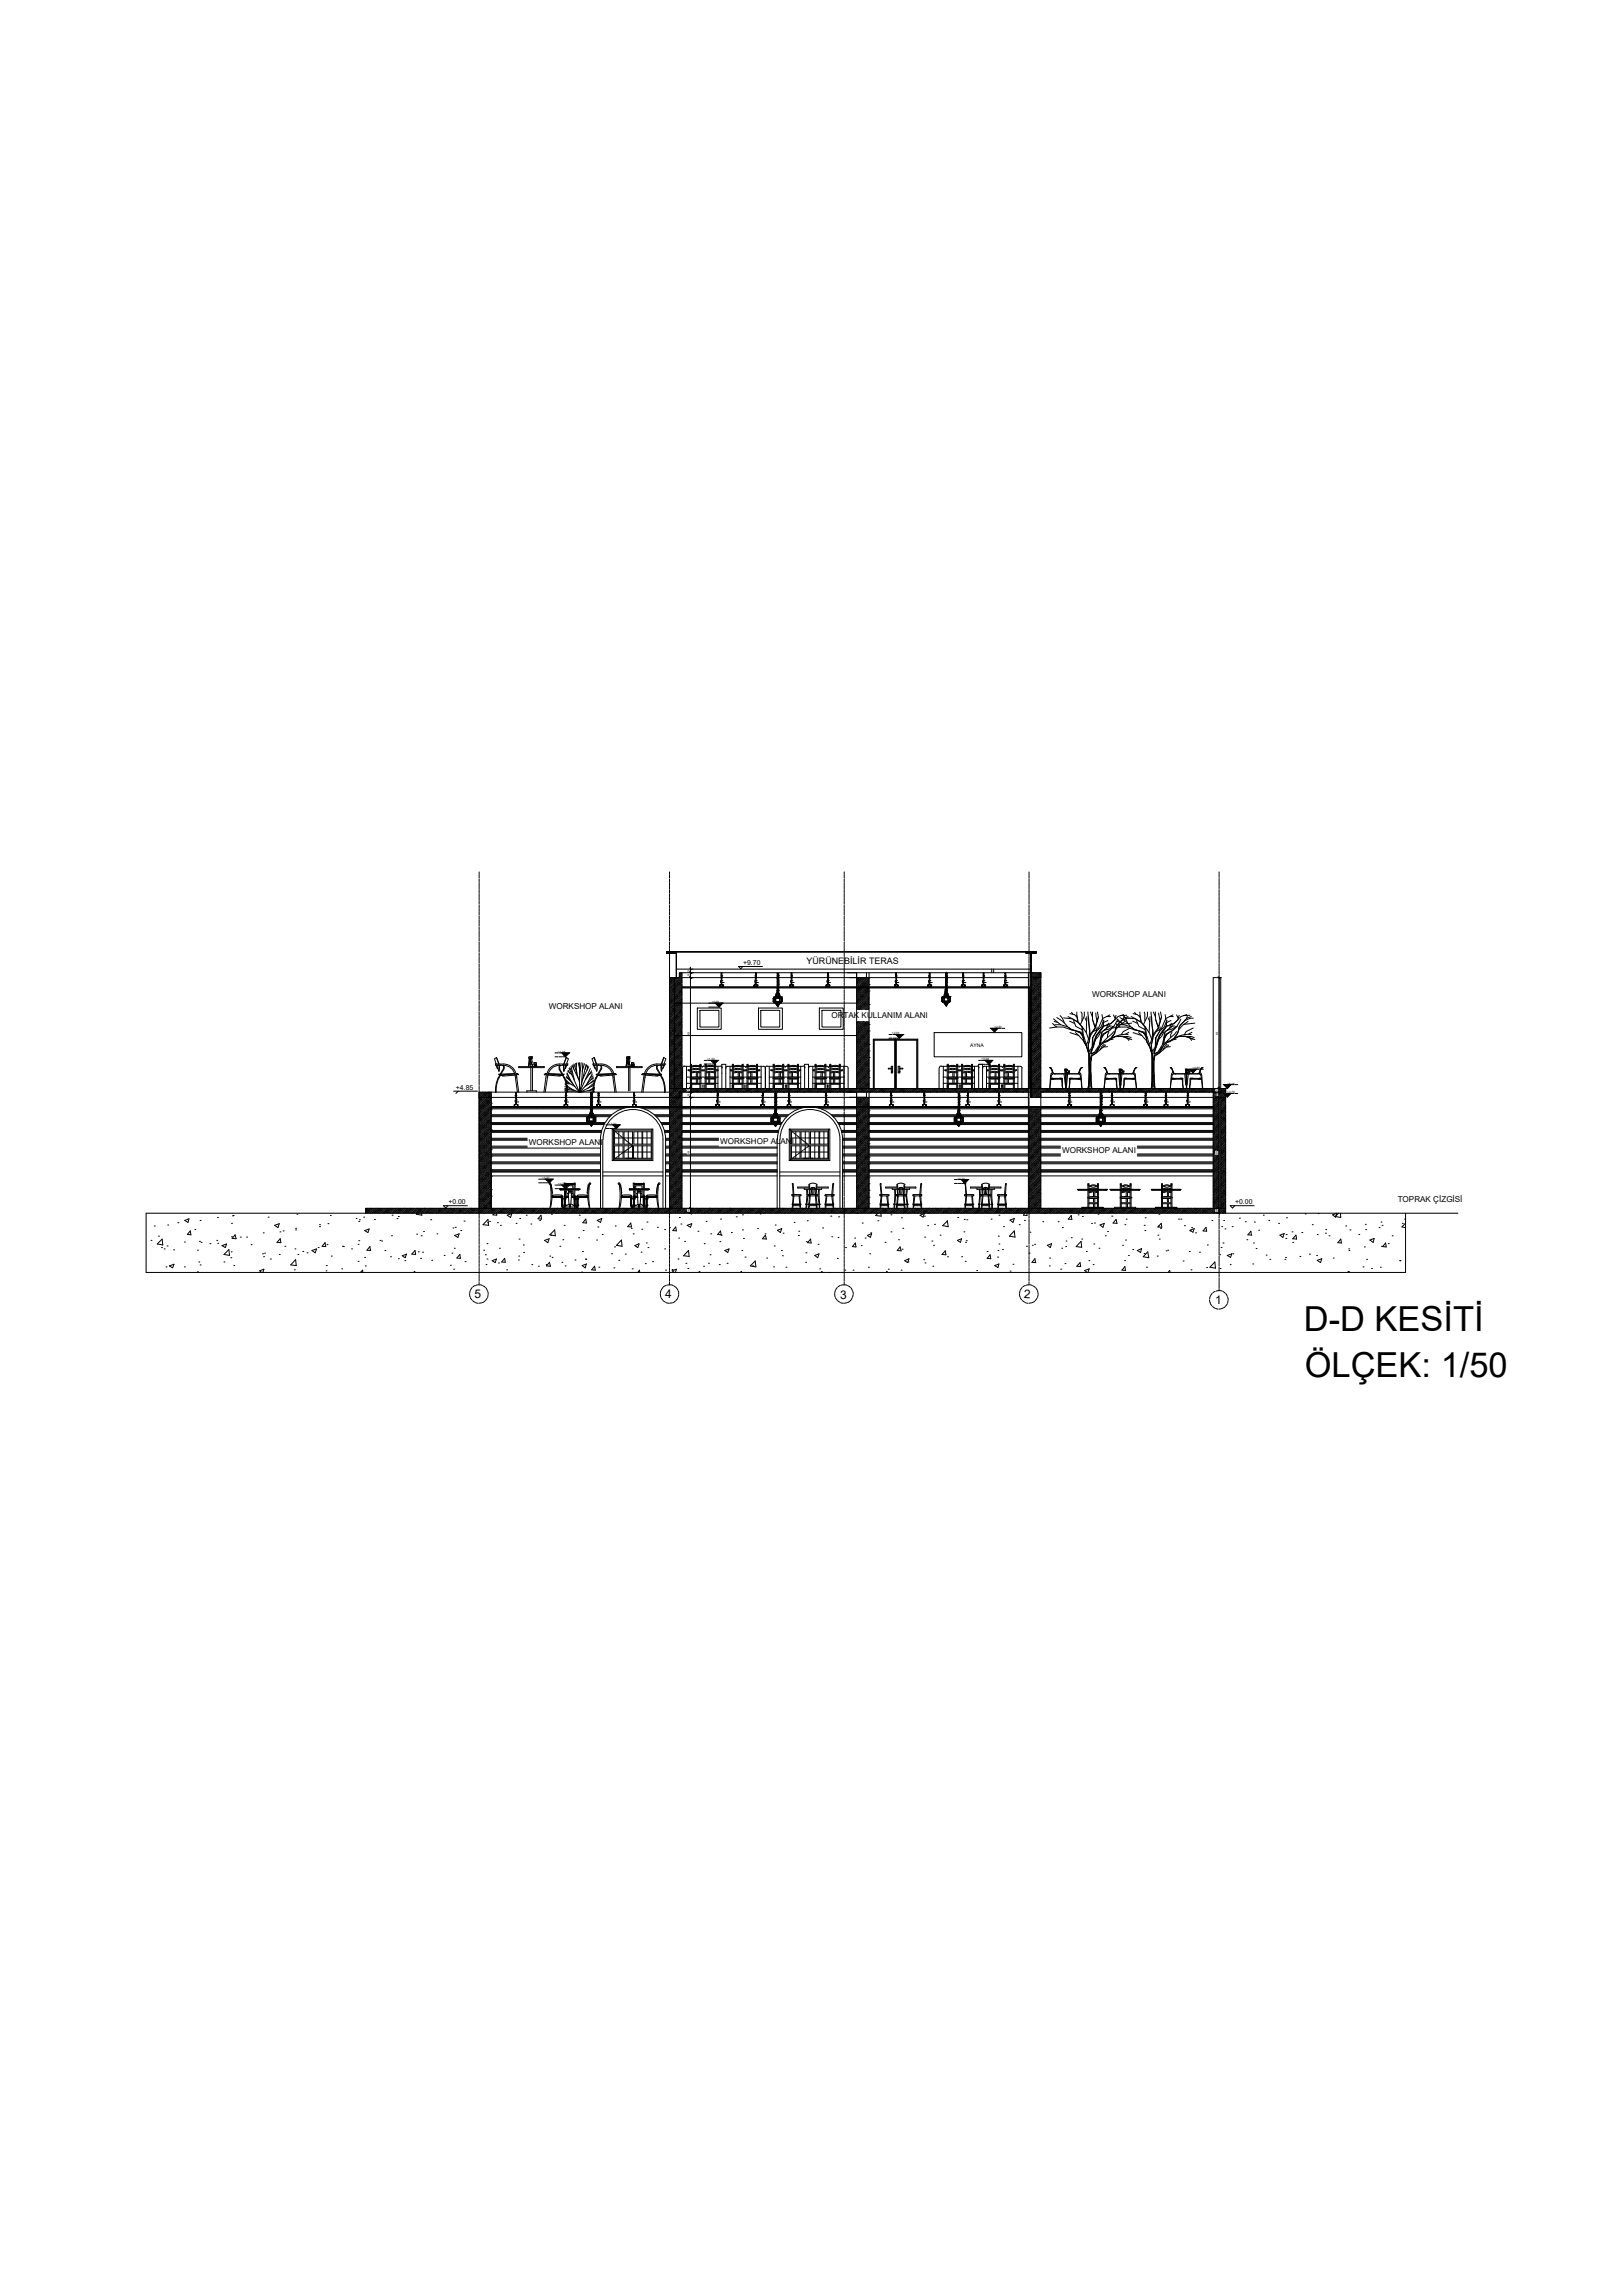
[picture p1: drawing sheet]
<svg xmlns="http://www.w3.org/2000/svg" width="210mm" height="297mm" viewBox="0 0 210 297" stroke-linecap="round" stroke-linejoin="round" font-family="sans-serif">
<defs><g id="words">
<g font-size="4.5">
<text x="168.7" y="172.2">D-D KESİTİ</text>
<text x="168.9" y="178.2">ÖLÇEK: 1/50</text>
</g>
<g font-size="1.5">
<text x="61.4" y="167.9">5</text>
<text x="86.1" y="168">4</text>
<text x="132.5" y="167.9" transform="rotate(3 132.5 167.9)">2</text>
<text x="108.7" y="168">3</text>
<text x="157.3" y="168.6">1</text>
</g>
<text font-size="1.2" x="104.4" y="124.7">YÜRÜNEBİLİR TERAS</text>
<g font-size="1">
<text x="71" y="130.5">WORKSHOP ALANI</text>
<text x="107.6" y="131.7">ORTAK KULLANIM ALANI</text>
<text x="141.3" y="129">WORKSHOP ALANI</text>
<text x="68.4" y="148.1">WORKSHOP ALANI</text>
<text x="93.2" y="148">WORKSHOP ALANI</text>
<text x="137.4" y="149.2">WORKSHOP ALANI</text>
<text x="180.9" y="155.6">TOPRAK ÇİZGİSİ</text>
</g>
<g font-size=".9">
<text x="96.2" y="124.8">+9.70</text>
<text x="59" y="141">+4.85</text>
<text x="58" y="155.8">+0.00</text>
<text x="159.8" y="155.8">+0.00</text>
</g>
<text font-size=".7" x="125.5" y="135.4">AYNA</text>
<g font-size=".4">
<text x="92.1" y="129.8">+0.20</text>
<text x="72.2" y="136.2">+1.45</text>
<text x="91.5" y="137.1">+1.00</text>
<text x="115.4" y="133.8">+2.03</text>
<text x="127" y="137.2">+0.98</text>
<text x="128.7" y="133">+2.30</text>
<text x="154.3" y="138.3">+0.65</text>
<text x="158.8" y="141.4">+4.70</text>
<text x="158.8" y="140.3">+5.05</text>
<text x="78.8" y="145.5">+3.20</text>
<text x="70.2" y="152.5">+1.01</text>
<text x="72.2" y="153.3">+0.77</text>
<text x="123.9" y="152.6">+0.20</text>
</g>
<g font-size=".3">
<text x="89.2" y="125.8" transform="rotate(-90 89.2 125.8)">15</text>
<text x="89.2" y="126.3" transform="rotate(-90 89.2 126.3)">20</text>
<text x="89.2" y="133.9" transform="rotate(-90 89.2 133.9)">450</text>
<text x="157.6" y="133.9" transform="rotate(-90 157.6 133.9)">450</text>
<text x="89.2" y="141.8" transform="rotate(-90 89.2 141.8)">20</text>
<text x="89.2" y="141.3" transform="rotate(-90 89.2 141.3)">15</text>
<text x="157.6" y="141.8" transform="rotate(-90 157.6 141.8)">20</text>
<text x="157.6" y="141.3" transform="rotate(-90 157.6 141.3)">15</text>
<text x="89.2" y="149.3" transform="rotate(-90 89.2 149.3)">450</text>
<text x="157.6" y="149.3" transform="rotate(-90 157.6 149.3)">450</text>
<text x="89.2" y="156.8" transform="rotate(-90 89.2 156.8)">20</text>
<text x="157.6" y="156.8" transform="rotate(-90 157.6 156.8)">20</text>
</g>
</g></defs>
<!-- layer: hatch -->
<g fill="none" stroke="#000" stroke-width=".13">
<path d="M86.6 126.8h.1M86.6 127.7h.1M86.6 130.2h.1M86.6 132.8h.1M86.6 133.7h.1M86.6 135.4h.1M86.6 136.3h.1M86.6 138.8h.1M86.7 126.5h.1M86.7 127l-.1 .1M86.7 127.9l-.1 .1M86.7 128.5l-.1 .1"/>
<path d="M86.7 128.8h-.1M86.7 129.6l-.1 .1M86.7 130.5h-.1M86.7 131.1h-.1M86.7 131.3l-.1 .1M86.7 132.2l-.1 .1M86.7 133.1h-.1M86.7 133.9l-.1 .1M86.7 134.5l-.1 .1M86.7 134.8l-.1 .1M86.7 135.6l-.1 .1M86.7 136.5l-.1 .1"/>
<path d="M86.7 137.1h-.1M86.7 137.4h-.1M86.7 138.2l-.1 .1M86.7 139.1h-.1M86.7 139.7h-.1M86.7 139.9l-.1 .1M86.7 127.3v.1M86.7 129v.1M86.7 128.2h.1M86.7 129.9h.1M86.7 130.8h.1M86.7 132.4v.1"/>
<path d="M86.7 131.6v.1M86.7 133.3v.1M86.7 135v.1M86.7 134.2v.1M86.7 135.9v.1M86.7 137.6v.1M86.7 136.8h.1M86.7 138.5h.1M86.7 139.3v.1M86.8 129.3l-.2 .1M86.8 131.9l-.2 .1M86.8 137.9l-.2 .1"/>
<path d="M86.8 134.4l-.1 .1M86.8 126.7l-.1 .1M86.8 127.5l-.1 .1M86.8 139.6h-.1M86.8 128.4l-.1 .1M86.8 130.1l-.1 .1M86.8 131h-.1M86.8 132.7l-.1 .1M86.8 133.5l-.1 .1M86.8 135.3l-.1 .1M86.8 136.1l-.1 .1M86.8 137l-.1 .1"/>
<path d="M86.8 138.7l-.1 .1M86.8 126.9l-.1 .1M86.8 127.8l-.1 .1M86.8 128.7h-.1M86.8 129.5l-.1 .1M86.8 130.4l-.1 .1M86.8 131.2l-.1 .1M86.8 132.1l-.1 .1M86.8 133h-.1M86.8 133.8l-.1 .1M86.8 134.7h-.1M86.8 135.5l-.1 .1"/>
<path d="M86.8 136.4l-.1 .1M86.8 137.3h-.1M86.8 138.1l-.1 .1M86.8 139l-.1 .1M86.8 139.8l-.1 .1M86.9 126.5l-.3 .2M86.9 138.4h-.1M86.9 127.2l-.1 .1M86.9 128l-.1 .1M86.9 128.9l-.1 .1M86.9 129.8h-.1M86.9 130.6l-.1 .1"/>
<path d="M86.9 131.5l-.1 .1M86.9 132.4h-.1M86.9 133.2l-.1 .1M86.9 134.1h-.1M86.9 134.9l-.1 .1M86.9 135.8l-.1 .1M86.9 136.6l-.1 .1M86.9 137.5l-.1 .1M86.9 139.2l-.1 .1M86.9 130l-.1 .1M86.9 136l-.1 .1M86.9 126.6h-.1"/>
<path d="M86.9 127.5h-.1M86.9 128.3l-.1 .1M86.9 129.1l-.1 .1M86.9 130.9l-.1 .1M86.9 131.7l-.1 .1M86.9 132.6l-.1 .1M86.9 133.5h-.1M86.9 134.3l-.1 .1M86.9 135.2h-.1M86.9 136.9l-.1 .1M86.9 137.7l-.1 .1M86.9 138.6l-.1 .1"/>
<path d="M86.9 139.5l-.1 .1M86.9 132.9h.1M86.9 136.3h.1M86.9 138.9h.1M86.9 127.1v.1M86.9 127.7h.1M86.9 128h.1M86.9 129.7h.1M86.9 128.6h.1M86.9 128.8v.1M86.9 129.4v.1M86.9 130.3h.1"/>
<path d="M86.9 130.5v.1M86.9 131.1v.1M86.9 132.2v.1M86.9 131.4v.1M86.9 132v.1M86.9 133.1v.1M86.9 134.8v.1M86.9 133.7v.1M86.9 134h.1M86.9 134.6h.1M86.9 135.7h.1M86.9 136.6h.1"/>
<path d="M86.9 137.4v.1M86.9 138v.1M86.9 138.2v.1M86.9 139.1v.1M86.9 139.7v.1M86.9 140v.1M87 126.5l-.1 .1M87 127.3l-.1 .1M87 128.2l-.1 .1M87 129.9l-.1 .1M87 129.1h-.1M87 130.8h-.1"/>
<path d="M87 132.5l-.1 .1M87 131.6l-.1 .1M87 133.3l-.1 .1M87 135.1l-.1 .1M87 134.2l-.1 .1M87 135.9l-.1 .1M87 136.8h-.1M87 138.5l-.1 .1M87 137.7h-.1M87 139.3l-.1 .1M87 126.7l-.1 .2M87 135.3l-.1 .2"/>
<path d="M87 129.3l-.1 .1M87 131.9h-.1M87 134.5h-.1M87 137.9l-.1 .1M87 127.6l-.1 .1M87 128.4l-.1 .1M87 130.2h-.1M87 131l-.1 .1M87 132.7l-.1 .1M87 133.6l-.1 .1M87 136.2l-.1 .1M87 138.8h-.1"/>
<path d="M87 139.6l-.1 .1M87.1 135.6h-.1M87.1 127h-.1M87.1 127.8l-.1 .1M87.1 128.7l-.1 .1M87.1 129.6h-.1M87.1 130.4l-.1 .1M87.1 131.3h-.1M87.1 132.2h-.1M87.1 133l-.1 .1M87.1 133.8l-.1 .1M87.1 134.7l-.1 .1"/>
<path d="M87.1 136.4l-.1 .1M87.1 137.3l-.1 .1M87.1 138.2h-.1M87.1 139l-.1 .1M87.1 139.9h-.1M87.1 127.2l-.1 .1M87.1 128.1l-.1 .1M87.1 128.9l-.1 .1M87.1 129.8l-.1 .1M87.1 130.7l-.1 .1M87.1 131.5l-.1 .1M87.1 132.4h-.1"/>
<path d="M87.1 133.3h-.1M87.1 134.1l-.1 .1M87.1 134.9l-.1 .1M87.1 135.8l-.1 .1M87.1 136.7l-.1 .1M87.1 137.5l-.1 .1M87.1 138.4l-.1 .1M87.1 139.3h-.1M87.2 126.5l-.6 .4M87.2 130.1h-.1M87.2 133.5h-.1M87.2 136.1h-.1"/>
<path d="M87.2 126.6l-.1 .1M87.2 138.7h-.1M87.2 126.9h-.1M87.2 127.5h-.1M87.2 127.7l-.1 .1M87.2 128.6l-.1 .1M87.2 128.3l-.1 .1M87.2 129.2l-.1 .1M87.2 129.4l-.1 .1M87.2 130.3l-.1 .1M87.2 130.9l-.1 .1M87.2 131.2h-.1"/>
<path d="M87.2 131.8l-.1 .1M87.2 132l-.1 .1M87.2 132.9l-.1 .1M87.2 133.8h-.1M87.2 134.4h-.1M87.2 134.6l-.1 .1M87.2 135.2l-.1 .1M87.2 135.5h-.1M87.2 136.3l-.1 .1M87.2 137.2l-.1 .1M87.2 137.8l-.1 .1M87.2 138l-.1 .1"/>
<path d="M87.2 138.9l-.1 .1M87.2 139.5l-.1 .1M87.2 139.8h-.1M87.2 127.1v.1M87.2 128h.1M87.2 128.8v.1M87.2 129.7v.1M87.2 130.5v.1M87.2 131.4v.1M87.2 132.3v.1M87.2 133.1v.1M87.2 134v.1"/>
<path d="M87.2 134.9h.1M87.2 135.7v.1M87.2 136.6h.1M87.2 137.4v.1M87.2 138.3v.1M87.2 139.1v.1M87.2 132.5l-.1 .2M87.2 135.1v.1M87.2 126.5v.1M87.2 127.4v.1M87.2 128.2v.1M87.2 129.1h.1"/>
<path d="M87.2 129.9v.1M87.2 130.8v.1M87.2 131.7h.1M87.2 133.4v.1M87.2 134.3h.1M87.2 136h.1M87.2 136.8l-.3 .4M87.2 137.7h.1M87.2 138.5v.1M87.2 139.4v.1M87.3 127.3h.1M87.3 129.1h.1"/>
<path d="M87.3 129.9h.1M87.3 130.8h.1M87.3 131.6h.1M87.3 132.5h.1M87.3 133.3h.1M87.3 135.1h.1M87.3 135.9h.1M87.3 137.7h.1M87.3 138.5h.1M87.3 139.3h.1M87.3 131.9l-.1 .1M87.3 135.4h-.1"/>
<path d="M87.3 126.8h-.1M87.3 127.6l-.1 .1M87.3 128.5l-.1 .1M87.3 129.4h-.1M87.3 130.2l-.1 .1M87.3 131l-.1 .1M87.3 132.8l-.1 .1M87.3 133.6l-.1 .1M87.3 134.5l-.1 .1M87.3 136.2l-.1 .1M87.3 137.1h-.1M87.3 138h-.1"/>
<path d="M87.3 138.8l-.1 .1M87.3 139.6l-.1 .1M87.3 127l-.1 .1M87.3 127.9l-.1 .1M87.3 128.7l-.1 .1M87.3 129.6l-.1 .1M87.3 130.5h-.1M87.3 131.3l-.1 .1M87.3 132.2h-.1M87.3 133l-.1 .1M87.3 133.9l-.1 .1M87.3 134.7l-.1 .1"/>
<path d="M87.3 135.6l-.1 .1M87.3 136.5l-.1 .1M87.3 137.3l-.1 .1M87.3 138.2h-.1M87.3 139.1h-.1M87.3 139.9l-.1 .1M87.4 134.1l-.1 .1M87.4 136.7l-.1 .1M87.4 139.3h-.1M87.4 127.3h-.1M87.4 128.1l-.1 .1M87.4 129l-.1 .1"/>
<path d="M87.4 129.8l-.1 .1M87.4 130.7l-.1 .1M87.4 131.6h-.1M87.4 132.4l-.1 .1M87.4 133.3h-.1M87.4 135l-.1 .1M87.4 135.9h-.1M87.4 137.6l-.1 .1M87.4 138.4l-.1 .1M87.4 126.5l-.8 .7M87.4 126.6l-.1 .1M87.4 126.9v.1"/>
<path d="M87.4 127.7v.1M87.4 128.4h-.1M87.4 128.6v.1M87.4 129.2l-.1 .1M87.4 129.5v.1M87.4 130.3v.1M87.4 131h-.1M87.4 131.2v.1M87.4 131.8l-.1 .1M87.4 132.1v.1M87.4 132.7h-.1M87.4 132.9v.1"/>
<path d="M87.4 133.5l-.1 .1M87.4 133.8h.1M87.4 134.4l-.1 .1M87.4 134.6v.1M87.4 135.2l-.1 .1M87.4 135.5v.1M87.4 136.3v.1M87.4 137h-.1M87.4 137.2v.1M87.4 137.8l-.1 .1M87.4 138.1v.1M87.4 138.9v.1"/>
<path d="M87.4 139.6h-.1M87.4 139.8v.1M87.4 127.2h.1M87.4 128v.1M87.4 128.9h.1M87.4 129.7v.1M87.4 130.6v.1M87.4 131.5h.1M87.4 132.3v.1M87.4 133.2v.1M87.4 134v.1M87.4 134.9h.1"/>
<path d="M87.4 135.7v.1M87.4 136.6v.1M87.4 137.5h.1M87.4 138.3v.1M87.4 139.2v.1M87.5 127.4l-.2 .2M87.5 130l-.2 .2M87.5 136l-.2 .2M87.5 138.6l-.2 .2M87.5 132.6h-.1M87.5 126.6h-.1M87.5 128.3h-.1"/>
<path d="M87.5 129.1l-.1 .1M87.5 130.8l-.1 .1M87.5 131.7l-.1 .1M87.5 133.4l-.1 .1M87.5 134.3l-.1 .1M87.5 135.2h-.1M87.5 136.8l-.1 .1M87.5 137.7l-.1 .1M87.5 139.4l-.1 .1M87.5 130.2l-.1 .1M87.5 138.8l-.1 .1M87.5 126.8l-.1 .1"/>
<path d="M87.5 127.7h-.1M87.5 128.5l-.1 .1M87.5 129.4h-.1M87.5 131.1l-.1 .1M87.5 131.9l-.1 .1M87.5 132.8l-.1 .1M87.5 133.7l-.1 .1M87.5 134.5l-.1 .1M87.5 135.4l-.1 .1M87.5 136.3h-.1M87.5 137.1l-.1 .1M87.5 138h-.1"/>
<path d="M87.5 139.7l-.1 .1M87.6 136.5l-.1 .1M87.6 126.5h-.1M87.6 127l-.1 .1M87.6 127.9l-.1 .1M87.6 128.8h-.1M87.6 129.6l-.1 .1M87.6 130.5h-.1M87.6 131.3l-.1 .1M87.6 132.2l-.1 .1M87.6 133.1h-.1M87.6 133.9l-.1 .1"/>
<path d="M87.6 134.8l-.1 .1M87.6 135.6l-.1 .1M87.6 137.4h-.1M87.6 138.2l-.1 .1M87.6 139.1h-.1M87.6 139.9l-.1 .1M87.6 136.8h-.1M87.6 126.7v.1M87.6 127.5v.1M87.6 128.2h-.1M87.6 128.4v.1M87.6 129l-.1 .1"/>
<path d="M87.6 129.3v.1M87.6 129.9h-.1M87.6 130.1v.1M87.6 130.8h-.1M87.6 131h.1M87.6 131.6l-.1 .1M87.6 131.9h.1M87.6 132.4l-.1 .1M87.6 132.7v.1M87.6 133.3l-.1 .1M87.6 133.5v.1M87.6 134.2l-.1 .1"/>
<path d="M87.6 134.4v.1M87.6 135l-.1 .1M87.6 135.3v.1M87.6 136.1v.1M87.6 137v.1M87.6 137.9v.1M87.6 138.5h-.1M87.6 138.7v.1M87.6 139.3l-.1 .1M87.6 139.6h.1M87.7 126.9l-.1 .1M87.7 127.8l-.1 .1"/>
<path d="M87.7 128.7h-.1M87.7 129.5l-.1 .1M87.7 130.4l-.1 .1M87.7 131.2l-.1 .1M87.7 132.1l-.1 .1M87.7 133h-.1M87.7 133.8l-.1 .1M87.7 134.7h-.1M87.7 135.5l-.1 .1M87.7 136.4l-.1 .1M87.7 137.3h-.1M87.7 138.1l-.1 .1"/>
<path d="M87.7 139l-.1 .1M87.7 139.8l-.1 .1M87.7 126.5l-1.1 1M87.7 127.2l-.2 .2M87.7 135.8l-.2 .2M87.7 138.4h-.1M87.7 128l-.1 .1M87.7 128.9l-.1 .1M87.7 129.8h-.1M87.7 130.6l-.1 .1M87.7 131.5l-.1 .1M87.7 132.4h-.1"/>
<path d="M87.7 133.2l-.1 .1M87.7 134.1h-.1M87.7 134.9l-.1 .1M87.7 136.6l-.1 .1M87.7 139.2l-.1 .1M87.7 136v.1M87.7 126.6h.1M87.7 127.5h.1M87.7 128.3v.1M87.7 129.1v.1M87.7 130v.1M87.7 130.9v.1"/>
<path d="M87.7 131.7v.1M87.7 132.6v.1M87.7 133.5h.1M87.7 134.3v.1M87.7 136.9v.1M87.7 137.7v.1M87.7 138.6v.1M87.7 139.5v.1M87.8 126.8l-.1 .1M87.8 127.7h-.1M87.8 128.6h-.1M87.8 129.4l-.1 .1"/>
<path d="M87.8 130.3h-.1M87.8 131.1l-.1 .1M87.8 132l-.1 .1M87.8 132.9h-.1M87.8 133.7l-.1 .1M87.8 134.6h-.1M87.8 135.4l-.1 .1M87.8 136.3h-.1M87.8 137.1l-.1 .1M87.8 138l-.1 .1M87.8 138.9h-.1M87.8 139.7l-.1 .1"/>
<path d="M87.8 134h.1M87.8 126.5v.1M87.8 127.1l-.1 .1M87.8 128h-.1M87.8 128.8l-.1 .1M87.8 129.7h-.1M87.8 130.5l-.1 .1M87.8 131.4l-.1 .1M87.8 132.2l-.1 .1M87.8 133.1l-.1 .1M87.8 134h-.1M87.8 134.8l-.1 .1"/>
<path d="M87.8 135.7h-.1M87.8 136.6h-.1M87.8 137.4l-.3 .3M87.8 138.2l-.1 .1M87.8 139.1l-.1 .1M87.8 140l-.1 .1M87.9 131.6l-.1 .1M87.9 126.7l-.1 .1M87.9 127.3l-.1 .1M87.9 127.6l-.1 .1M87.9 128.2l-.1 .1M87.9 128.4l-.1 .1"/>
<path d="M87.9 129.1h-.1M87.9 129.3l-.1 .1M87.9 129.9l-.1 .1M87.9 130.2h-.1M87.9 131l-.1 .1M87.9 131.9h-.1M87.9 132.5l-.1 .1M87.9 132.7l-.1 .1M87.9 133.6l-.1 .1M87.9 134.2l-.1 .1M87.9 134.5h-.1M87.9 135.3l-.1 .1"/>
<path d="M87.9 135.9l-.1 .1M87.9 136.2l-.1 .1M87.9 136.8h-.1M87.9 137l-.1 .1M87.9 137.7h-.1M87.9 137.9l-.1 .1M87.9 138.5l-.1 .1M87.9 138.8h-.1M87.9 139.6l-.1 .1M87.9 127h.1M87.9 127.8v.1M87.9 128.7v.1"/>
<path d="M87.9 129.6h.1M87.9 130.4v.1M87.9 131.3h.1M87.9 132.2h.1M87.9 133v.1M87.9 133.8v.1M87.9 134.7v.1M87.9 135.6h.1M87.9 136.4v.1M87.9 137.3v.1M87.9 138.2h.1M87.9 139v.1"/>
<path d="M87.9 139.9h.1M88 130.7l-.2 .1M88 133.3l-.2 .1M88 139.3l-.2 .1M88 126.4h-.1M88 127.2l-.1 .1M88 128.1l-.1 .1M88 128.9l-.1 .1M88 129.8l-.1 .1M88 131.5l-.1 .1M88 132.4h-.1M88 134.1l-.1 .1"/>
<path d="M88 135.8l-.1 .1M88 136.7l-.1 .1M88 137.5l-.1 .1M88 138.4l-.1 .1M88 129.8h.1M88 126.6l-.1 .1M88 127.5h-.1M88 128.3l-.1 .1M88 129.2l-.1 .1M88 130.1h-.1M88 130.9l-.1 .1M88 131.8l-.1 .1"/>
<path d="M88 132.6l-.1 .1M88 133.5h-.1M88 134.4h-.1M88 135.2l-.1 .1M88 136.1h-.1M88 136.9l-.1 .1M88 137.8l-.1 .1M88 138.7h-.1M88 139.5l-.1 .1M88 125.8l-.1 .2M88 136.3v.1M88 126v.1"/>
<path d="M88 126.9h.1M88 127.7v.1M88 128.6v.1M88 129.4v.1M88 130.3v.1M88 131.2h.1M88 132v.1M88 132.9v.1M88 133.8h.1M88 134.6v.1M88 135.5h.1M88 137.2v.1"/>
<path d="M88 138v.1M88 138.9v.1M88 139.8h.1M88.1 131.4l-.1 .1M88.1 126.3l-.1 .1M88.1 126.5l-.1 .1M88.1 127.1l-.1 .1M88.1 127.4l-.1 .1M88.1 128.2l-.1 .1M88.1 128.8l-.1 .1M88.1 129.1h-.1M88.1 129.7l-.1 .1"/>
<path d="M88.1 129.9l-.1 .1M88.1 130.8l-.1 .1M88.1 131.7h-.1M88.1 132.3l-.1 .1M88.1 132.5l-.1 .1M88.1 133.1l-.1 .1M88.1 133.4l-.1 .1M88.1 134l-.1 .1M88.1 134.3h-.1M88.1 135.1l-.1 .1M88.1 135.7l-.1 .1M88.1 136h-.1"/>
<path d="M88.1 136.8l-.1 .1M88.1 137.4l-.1 .1M88.1 137.7h-.1M88.1 138.3l-.1 .1M88.1 138.5l-.1 .1M88.1 139.4l-.1 .1M88.1 125.9v.1M88.1 126.8h.1M88.1 127.6v.1M88.1 128.5v.1M88.1 129.4h.1M88.1 130.2v.1"/>
<path d="M88.1 131v.1M88.1 131.9v.1M88.1 132.8v.1M88.1 133.6v.1M88.1 134.5v.1M88.1 135.4h.1M88.1 136.2v.1M88.1 137.1h.1M88.1 138h.1M88.1 138.8v.1M88.1 139.6v.1M88.2 127.9l-.2 .1"/>
<path d="M88.2 130.5l-.2 .1M88.2 136.5l-.2 .1M88.2 139.1l-.2 .1M88.2 126.1l-.1 .1M88.2 127l-.1 .1M88.2 128.7l-.1 .1M88.2 129.6l-.1 .1M88.2 131.3l-.1 .1M88.2 132.2h-.1M88.2 133l-.1 .1M88.2 133.9l-.1 .1M88.2 135.6l-.1 .1"/>
<path d="M88.2 137.3l-.1 .1M88.2 138.2h-.1M88.2 139.9l-.1 .1M88.2 125.8v.1M88.2 126.1h.1M88.2 126.4l-.1 .1M88.2 127.3h-.1M88.2 128.1l-.1 .1M88.2 128.7h.1M88.2 129l-.1 .1M88.2 129.8l-.1 .1M88.2 130.7l-.1 .1"/>
<path d="M88.2 131.6h-.1M88.2 132.4l-.1 .1M88.2 133.3h-.1M88.2 134.1l-.1 .1M88.2 135l-.1 .1M88.2 135.9h-.1M88.2 136.7l-.1 .1M88.2 137.3h.1M88.2 137.6l-.1 .1M88.2 138.4l-.1 .1M88.2 139.3h-.1M88.3 129.1l-1.7 1.6"/>
<path d="M88.3 129.4l-1.7 1.6M88.3 129.7l-1.7 1.6M88.3 133.1l-1.7 1.6M88.3 133.4l-1.7 1.6M88.3 133.7l-1.7 1.6M88.3 134h.1M88.3 134l-1.7 1.5M88.3 139.4l-1.7 1.6M88.3 139.7l-1.7 1.6M88.3 125.9l-.4 .4M88.3 126.2l-1.7 1.6M88.3 126.5l-1.7 1.6"/>
<path d="M88.3 126.8l-1.7 1.6M88.3 127.1l-1.7 1.6M88.3 127.4l-1.7 1.6M88.3 127.7l-1.7 1.6M88.3 128l-1.7 1.5M88.3 128.2l-1.7 1.6M88.3 128.5l-1.7 1.6M88.3 128.8l-1.7 1.6M88.3 129.9l-1.7 1.7M88.3 130.2l-1.7 1.6M88.3 130.5l-1.7 1.6M88.3 130.8l-1.7 1.6"/>
<path d="M88.3 131.1l-1.7 1.6M88.3 131.4l-1.7 1.6M88.3 131.7l-1.7 1.6M88.3 131.9l-1.7 1.6M88.3 132.2l-1.7 1.6M88.3 132.5l-1.7 1.6M88.3 132.8l-1.7 1.6M88.3 134.3l-1.7 1.5M88.3 134.5l-1.7 1.6M88.3 134.8l-1.7 1.6M88.3 135.1l-1.7 1.6M88.3 135.4l-1.7 1.6"/>
<path d="M88.3 135.7l-1.7 1.6M88.3 136l-1.7 1.6M88.3 136.3l-1.7 1.6M88.3 136.6l-1.7 1.5M88.3 136.8l-1.7 1.6M88.3 137.1l-1.7 1.6M88.3 137.4l-1.7 1.6M88.3 137.7l-1.7 1.6M88.3 138l-1.7 1.6M88.3 138.2l-1.7 1.7M88.3 138.5l-1.7 1.7M88.3 138.8l-1.7 1.6"/>
<path d="M88.3 139.1l-1.7 1.6M88.3 140l-1.7 1.6M88.3 133.5l-.1 .1M88.3 126.6l-.1 .1M88.3 139.6h-.1M88.3 126.9l-.1 .1M88.3 127.5l-.1 .1M88.3 127.8h-.1M88.3 128.4h-.1M88.3 129.2l-.1 .1M88.3 129.5l-.1 .1M88.3 130.1l-.1 .1"/>
<path d="M88.3 130.4h-.1M88.3 131h-.1M88.3 131.2l-.1 .1M88.3 131.8l-.1 .1M88.3 132.1l-.1 .1M88.3 132.7h-.1M88.3 133h-.1M88.3 133.8h-.1M88.3 134.4l-.1 .1M88.3 134.7l-.6 .5M88.3 135.2l-.1 .1M88.3 135.5l-.1 .1"/>
<path d="M88.3 136.1l-.1 .1M88.3 136.4h-.1M88.3 137h-.1M88.3 137.8l-.1 .1M88.3 138.1l-.1 .1M88.3 138.7l-.1 .1M88.3 139h-.1M88.3 139.8l-.1 .1M110.9 128.7h.1M110.9 137.3h.1M110.9 126.9h.1M110.9 127.8h.1"/>
<path d="M110.9 129.5h.1M110.9 130.4h.1M110.9 133h.1M110.9 134.7h.1M110.9 135.5h.1M110.9 136.4h.1M110.9 138.1h.1M110.9 139h.1M110.9 126.5h.1M110.9 127.2h.1M110.9 128.9v.1M110.9 128v.1"/>
<path d="M110.9 129.8h.1M110.9 132.4h.1M110.9 133.2v.1M110.9 134.1h.1M110.9 134.9v.1M110.9 135.8h.1M110.9 137.5v.1M110.9 136.6v.1M110.9 138.4h.1M110.9 139.2v.1M110.9 126.6h.1M110.9 127.5h.1"/>
<path d="M110.9 129.1v.1M110.9 128.3v.1M110.9 130v.1M110.9 132.6v.1M110.9 133.5h.1M110.9 135.2h.1M110.9 134.3v.1M110.9 136.9v.1M110.9 136v.1M110.9 137.7v.1M110.9 139.5v.1M110.9 138.6v.1"/>
<path d="M111 133.7l-.1 .1M111 139.7l-.1 .2M111 132.2h-.1M111 132.9h-.1M111 130.3h-.1M111 136.3h-.1M111 126.8l-.1 .1M111 138.9h-.1M111 128.6h-.1M111 129.4l-.1 .1M111 134.6h-.1M111 135.4l-.1 .1"/>
<path d="M111 137.1l-.1 .1M111 138l-.1 .1M111 127.8l-.1 .2M111 134h-.1M111 136.6h-.1M111 130.5l-.1 .1M111 139.1l-.1 .1M111 127.1l-.1 .1M111 128h-.1M111 128.8l-.1 .1M111 129.7h-.1M111 132.2l-.1 .1"/>
<path d="M111 133.1l-.1 .1M111 134.8l-.1 .1M111 135.7h-.1M111 137.4l-.1 .1M111 138.2l-.1 .1M111 140l-.1 .1M111.1 134.2l-.1 .1M111.1 128.2l-.1 .1M111.1 136.8h-.1M111.1 126.5l-.1 .1M111.1 127.3l-.1 .1M111.1 129.1h-.1"/>
<path d="M111.1 129.9l-.1 .1M111.1 132.5l-.1 .1M111.1 133.3l-.1 .1M111.1 135.1l-.1 .1M111.1 135.9l-.1 .1M111.1 137.7h-.1M111.1 138.5l-.1 .1M111.1 139.3l-.1 .1M111.1 129.3l-.1 .1M111.1 137.9l-.1 .1M111.1 134.5h-.1M111.1 126.7l-.1 .1"/>
<path d="M111.1 127h.1M111.1 127.6l-.1 .1M111.1 127.8v.1M111.1 128.7v.1M111.1 129.6h.1M111.1 130.2h-.1M111.1 130.4v.1M111.1 132.2h.1M111.1 132.7l-.1 .1M111.1 133v.1M111.1 133.6l-.1 .1M111.1 133.8v.1"/>
<path d="M111.1 134.7v.1M111.1 135.3l-.1 .1M111.1 135.6h.1M111.1 136.2l-.1 .1M111.1 136.4v.1M111.1 137.3v.1M111.1 138.2h.1M111.1 138.8h-.1M111.1 139v.1M111.1 139.9h.1M111.2 127.2l-.1 .1M111.2 127.8h.1"/>
<path d="M111.2 128.9l-.1 .1M111.2 128.1l-.1 .1M111.2 129.8l-.1 .1M111.2 132.4h-.1M111.2 133.3h-.1M111.2 134.9l-.1 .1M111.2 134.1l-.1 .1M111.2 136.7l-.1 .1M111.2 135.8l-.1 .1M111.2 137.5l-.1 .1M111.2 138.4l-.1 .1M111.2 139.3h-.1"/>
<path d="M111.2 128.3l-.2 .2M111.2 136.9l-.2 .2M111.2 139.5l-.2 .2M111.2 126.5l-.3 .3M111.2 136.1h-.1M111.2 126.6l-.1 .1M111.2 138.7h-.1M111.2 127.5h-.1M111.2 129.2l-.1 .1M111.2 130.1h-.1M111.2 132.6l-.1 .1M111.2 133.5h-.1"/>
<path d="M111.2 134.4h-.1M111.2 135.2l-.1 .1M111.2 137.8l-.1 .1M111.2 132.2l-.3 .3M111.2 133.8h.1M111.2 126.9h.1M111.2 139.8h.1M111.2 128.6v.1M111.2 129.4v.1M111.2 130.3v.1M111.2 136.3v.1M111.2 132.9v.1"/>
<path d="M111.2 134.6v.1M111.2 135.5h.1M111.2 137.2v.1M111.2 138v.1M111.2 138.9v.1M111.3 128.8l-.1 .1M111.3 137.4l-.1 .1M111.3 127.1l-.1 .1M111.3 128h-.1M111.3 129.7l-.1 .1M111.3 130.5l-.1 .1M111.3 132.3l-.1 .1"/>
<path d="M111.3 133.1l-.1 .1M111.3 134l-.1 .1M111.3 134.9h-.1M111.3 135.7l-.1 .1M111.3 136.6h-.1M111.3 138.3l-.1 .1M111.3 139.1l-.1 .1M111.3 127.8l-.4 .5M111.3 126.5l-.1 .1M111.3 129.1h-.1M111.3 135.1l-.1 .1M111.3 137.7h-.1"/>
<path d="M111.3 134.3h-.1M111.3 127.4l-.1 .1M111.3 128.2l-.1 .1M111.3 129.9l-.1 .1M111.3 132.5l-.1 .1M111.3 133.4l-.1 .1M111.3 136h-.1M111.3 136.8l-.1 .1M111.3 138.5l-.1 .1M111.3 139.4l-.1 .1M111.4 127.6l-.1 .1M111.4 135.4h-.1"/>
<path d="M111.4 129.4h-.1M111.4 138h-.1M111.4 126.8h-.1M111.4 127l-.1 .1M111.4 127.9l-.1 .1M111.4 128.5l-.1 .1M111.4 128.7l-.1 .1M111.4 129.6l-.1 .1M111.4 130.2l-.1 .1M111.4 130.5h-.1M111.4 132.2h-.1M111.4 132.8l-.1 .1"/>
<path d="M111.4 133l-.1 .1M111.4 133.6l-.1 .1M111.4 133.9l-.1 .1M111.4 134.7l-.1 .1M111.4 135.6l-.1 .1M111.4 136.2l-.1 .1M111.4 136.5l-.1 .1M111.4 137.1h-.1M111.4 137.3l-.1 .1M111.4 138.2h-.1M111.4 138.8l-.1 .1M111.4 139.1h-.1"/>
<path d="M111.4 139.6l-.1 .1M111.4 139.9l-.1 .1M111.4 127.3h.1M111.4 128.1v.1M111.4 129v.1M111.4 129.8v.1M111.4 132.4v.1M111.4 133.3h.1M111.4 134.1v.1M111.4 135v.1M111.4 135.9h.1M111.4 136.7v.1"/>
<path d="M111.4 137.6v.1M111.4 138.4v.1M111.4 139.3h.1M111.4 134.4l-.1 .2M111.4 133.5v.1M111.4 139.6h.1M111.4 137h.1M111.4 126.6v.1M111.4 127.5v.1M111.4 128.4h.1M111.4 129.2v.1M111.4 130.1v.1"/>
<path d="M111.4 132.7h.1M111.4 135.2v.1M111.4 136.1v.1M111.4 137.8v.1M111.4 138.7v.1M111.5 126.5l-.6 .6M111.5 126.9l-.1 .1M111.5 127.8h-.1M111.5 128.6l-.1 .1M111.5 129.5l-.1 .1M111.5 130.3l-.1 .1M111.5 132.9l-.1 .1"/>
<path d="M111.5 137.2l-.1 .1M111.5 133.8h-.1M111.5 134.6l-.1 .1M111.5 135.5l-.1 .1M111.5 136.3l-.1 .1M111.5 138.1l-.1 .1M111.5 139.8l-.1 .1M111.5 138.9l-.1 .1M111.5 132.2l-.6 .6M111.5 128.9h-.1M111.5 134.9h-.1M111.5 137.5h-.1"/>
<path d="M111.5 127.2h-.1M111.5 128l-.1 .1M111.5 129.7l-.1 .1M111.5 130.6h.1M111.5 132.3l-.1 .1M111.5 133.2l-.1 .1M111.5 134l-.1 .1M111.5 135.7l-.1 .1M111.5 136.6l-.1 .1M111.5 138.3l-.1 .1M111.5 139.2l-.1 .1M111.6 127.7h.1"/>
<path d="M111.6 132.6h-.1M111.6 135.2h-.1M111.6 129.1l-.1 .1M111.6 137.7l-.1 .1M111.6 126.6h-.1M111.6 126.8l-.1 .1M111.6 127.4l-.1 .1M111.6 128.3h-.1M111.6 128.5l-.1 .1M111.6 129.4h-.1M111.6 130l-.1 .1M111.6 130.2l-.1 .1"/>
<path d="M111.6 132.8l-.1 .1M111.6 133.4l-.1 .1M111.6 133.7l-.1 .1M111.6 134.5l-.1 .1M111.6 135.4l-.1 .1M111.6 136l-.1 .1M111.6 136.3h-.1M111.6 136.8l-.1 .1M111.6 137.1l-.1 .1M111.6 138h-.1M111.6 138.6l-.1 .1M111.6 138.8l-.1 .1"/>
<path d="M111.6 139.4l-.1 .1M111.6 139.7l-.1 .1M111.6 127.8l-.7 .7M111.6 126.5h.1M111.6 127v.1M111.6 127.9v.1M111.6 128.8h.1M111.6 129.6v.1M111.6 130.5h.1M111.6 132.2v.1M111.6 133.1h.1M111.6 133.9v.1"/>
<path d="M111.6 134.8v.1M111.6 135.6v.1M111.6 136.5v.1M111.6 137.4h.1M111.6 138.2v.1M111.6 139.1h.1M111.6 139.9v.1M111.7 132.2h.1M111.7 134.2l-.2 .2M111.7 133.3l-.1 .1M111.7 128.2h-.1M111.7 136.8h-.1"/>
<path d="M111.7 127.3l-.1 .1M111.7 139.3l-.1 .1M111.7 129l-.1 .1M111.7 129.9h-.1M111.7 132.4l-.1 .1M111.7 135l-.1 .1M111.7 135.9l-.1 .1M111.7 137.6l-.1 .1M111.7 138.5h-.1M111.7 128.4l-.1 .1M111.7 137l-.1 .1M111.7 134.4l-.1 .1"/>
<path d="M111.7 126.7l-.1 .1M111.7 127.5l-.1 .1M111.7 129.3l-.1 .1M111.7 130.1l-.1 .1M111.7 132.7l-.1 .1M111.7 133.5l-.1 .1M111.7 135.3l-.1 .1M111.7 136.1l-.1 .1M111.7 137.9l-.1 .1M111.7 138.7l-.1 .1M111.7 139.6h-.1M111.7 126.9v.1"/>
<path d="M111.7 127.8v.1M111.7 128.7h.1M111.7 129.5v.1M111.7 130.4v.1M111.7 133h.1M111.7 137.3h.1M111.7 133.8v.1M111.7 134.7h.1M111.7 135.5v.1M111.7 136.4v.1M111.7 138.1v.1M111.7 139v.1"/>
<path d="M111.7 139.8v.1M111.8 126.5l-.9 .9M111.8 132.4h-.1M111.8 134.9l-.1 .1M111.8 138.4h-.1M111.8 127.2l-.1 .1M111.8 128l-.1 .1M111.8 128.9l-.1 .1M111.8 129.8h-.1M111.8 133.2l-.1 .1M111.8 134.1h-.1M111.8 135.8l-.1 .1"/>
<path d="M111.8 136.6l-.1 .1M111.8 137.5l-.1 .1M111.8 139.2l-.1 .1M111.8 132.2l-.9 .9M111.8 127.5h-.1M111.8 130l-.1 .1M111.8 138.6l-.1 .1M111.8 126.8v.1M111.8 128.3l-.1 .1M111.8 128.6h.1M111.8 129.4v.1M111.8 130.3h.1"/>
<path d="M111.8 136l-.1 .1M111.8 132.6l-.1 .1M111.8 132.9h.1M111.8 133.5h-.1M111.8 133.7v.1M111.8 134.3l-.1 .1M111.8 134.6h.1M111.8 135.4v.1M111.8 136.3h.1M111.8 136.9l-.1 .1M111.8 137.1v.1M111.8 138v.1"/>
<path d="M111.8 138.9h.1M111.8 139.7v.1M111.9 127.1l-.1 .1M111.9 128h-.1M111.9 128.8l-.1 .1M111.9 129.7h-.1M111.9 130.5l-.1 .1M111.9 132.2l-.1 .1M111.9 133.1l-.1 .1M111.9 134h-.1M111.9 134.8l-.1 .1M111.9 135.7h-.1"/>
<path d="M111.9 136.6h-.1M111.9 137.4l-.1 .1M111.9 138.2l-.1 .1M111.9 139.1l-.1 .1M111.9 140l-.1 .1M111.9 126.5l-.2 .1M111.9 129.1l-.2 .1M111.9 135.1l-.2 .1M111.9 137.7l-.2 .1M111.9 127.8l-1 1M111.9 128.2l-.1 .1M111.9 134.2l-.1 .1"/>
<path d="M111.9 136.8h-.1M111.9 127.3l-.1 .1M111.9 129.9l-.1 .1M111.9 132.5l-.1 .1M111.9 133.3l-.1 .1M111.9 135.9l-.1 .1M111.9 138.5l-.1 .1M112 134.5h-.1M112 129.3l-.1 .1M112 137.9l-.1 .1M112 126.7l-.1 .1M112 127.6l-.1 .1"/>
<path d="M112 128.4l-.1 .1M112 130.2h-.1M112 132.2h-.1M112 132.7l-.1 .1M112 133.6l-.1 .1M112 135.3l-.1 .1M112 136.2l-.1 .1M112 137l-.1 .1M112 138.8h-.1M112 139.6l-.1 .1M112 135.6h-.1M112 127h-.1"/>
<path d="M112 127.8l-.1 .1M112 128.7l-.1 .1M112 129.6h-.1M112 130.4l-.1 .1M112 133l-.1 .1M112 133.8l-.1 .1M112 134.7l-.1 .1M112 136.4l-.1 .1M112 137.3l-.1 .1M112 138.2h-.1M112 139l-.1 .1M112 139.9h-.1"/>
<path d="M112 127.8h.1M112 126.5l-1.1 1.2M112 126.6v.1M112 127.2v.1M112 127.5h.1M112 128.1v.1M112 128.3v.1M112 128.9v.1M112 129.2v.1M112 129.8v.1M112 130.1h.1M112 135.8v.1"/>
<path d="M112 132.4h.1M112 132.6v.1M112 133.3h.1M112 133.5h.1M112 134.1v.1M112 134.4h.1M112 135.2v.1M112 136.1h.1M112 136.7v.1M112 136.9v.1M112 137.5v.1M112 137.8v.1"/>
<path d="M112 138.4v.1M112 138.7h.1M112 139.5v.1M112.1 126.9h-.1M112.1 128.6l-.1 .1M112.1 129.4l-.1 .1M112.1 130.3l-.1 .1M112.1 132.9l-.1 .1M112.1 133.8h-.1M112.1 134.6l-.1 .1M112.1 135.5h-.1M112.1 136.3l-.1 .1"/>
<path d="M112.1 137.2l-.1 .1M112.1 138l-.1 .1M112.1 138.9l-.1 .1M112.1 139.8h-.1M112.1 134.9l-.1 .1M112.1 132.2l-1.2 1.2M112.1 128.8l-.1 .1M112.1 137.4l-.1 .1M112.1 127.1l-.1 .1M112.1 128h-.1M112.1 129.7l-.1 .1M112.1 130.5v.1"/>
<path d="M112.1 132.3l-.1 .1M112.1 133.1l-.1 .1M112.1 134l-.1 .1M112.1 135.7l-.1 .1M112.1 136.6h-.1M112.1 138.3l-.1 .1M112.2 129.1h-.1M112.2 134.3h-.1M112.2 126.5l-.1 .1M112.2 137.7h-.1M112.2 135.1l-.1 .1M112.2 127.4l-.1 .1"/>
<path d="M112.2 128.2l-.1 .1M112.2 129.9l-.1 .1M112.2 132.5l-.1 .1M112.2 133.4l-.1 .1M112.2 136h-.1M112.2 136.8l-.1 .1M112.2 138.5l-.1 .1M112.2 139.4l-.1 .1M112.2 127.8l-1.3 1.3M112.2 135.4h-.1M112.2 127.6l-.1 .1M112.2 126.8h-.1"/>
<path d="M112.2 128.5l-.1 .1M112.2 129.4h-.1M112.2 130.2l-.1 .1M112.2 132.8l-.1 .1M112.2 133.6l-.1 .1M112.2 134.5l-.1 .1M112.2 136.2l-.1 .1M112.2 137.1h-.1M112.2 138h-.1M112.2 138.8l-.1 .1M112.2 139.6l-.1 .1M112.3 133l-.1 .1"/>
<path d="M112.3 127l-.1 .1M112.3 127.9l-.1 .1M112.3 128.7l-.1 .1M112.3 129.6l-.1 .1M112.3 135.6l-.1 .1M112.3 130.5h-.1M112.3 132.2h-.1M112.3 133.9l-.1 .1M112.3 134.7l-.1 .1M112.3 136.5l-.1 .1M112.3 137.3l-.1 .1M112.3 138.2h-.1"/>
<path d="M112.3 139.1l-.6 .5M112.3 139.9l-.1 .1M112.3 126.6v.1M112.3 127.3h-.1M112.3 127.5v.1M112.3 128.1l-.1 .1M112.3 128.4h.1M112.3 129l-.1 .1M112.3 129.2v.1M112.3 130.1v.1M112.3 132.7h.1M112.3 133.3h-.1"/>
<path d="M112.3 133.5v.1M112.3 134.1l-.1 .1M112.3 134.4v.1M112.3 135l-.1 .1M112.3 135.2v.1M112.3 135.9h-.1M112.3 136.1v.1M112.3 136.7l-.1 .1M112.3 137h.1M112.3 137.6l-.1 .1M112.3 137.8v.1M112.3 138.7v.1"/>
<path d="M112.3 139.3h-.1M112.3 139.6h.1M112.3 126.5l-1.1 1.2M112.3 126.9v.1M112.3 127.8h.1M112.3 128.6v.1M112.3 129.5v.1M112.3 130.3v.1M112.3 132.9v.1M112.3 133.8h.1M112.3 134.6v.1M112.3 135.5v.1"/>
<path d="M112.3 136.3v.1M112.3 137.2v.1M112.3 138.1v.1M112.3 138.9v.1M112.3 139.8v.1M112.4 129.7l-.2 .2M112.4 132.3l-.2 .2M112.4 138.3l-.2 .2M112.4 132.2l-1.5 1.5M112.4 128.9h-.1M112.4 137.5h-.1M112.4 127.2h-.1"/>
<path d="M112.4 128l-.1 .1M112.4 130.6h.1M112.4 133.2l-.1 .1M112.4 134l-.1 .1M112.4 134.9h-.1M112.4 135.7l-.1 .1M112.4 136.6l-.1 .1M112.4 139.2l-.1 .1M112.4 127.7h.1M112.4 129.1l-.1 .1M112.4 135.2h-.1M112.4 132.6h-.1"/>
<path d="M112.4 126.6h-.1M112.4 127.4l-.1 .1M112.4 128.3h-.1M112.4 130l-.1 .1M112.4 133.4l-.1 .1M112.4 134.3l-.1 .1M112.4 136l-.1 .1M112.4 136.8l-.1 .1M112.4 137.7l-.1 .1M112.4 138.6l-.1 .1M112.4 139.4l-.1 .1M112.5 139.3l-2.1 2"/>
<path d="M112.5 139.5l-1.8 1.8M112.5 139.8l-1.5 1.5M112.5 126.5h.1M112.5 127.4h.1M112.5 128.2h.1M112.5 129.9h.1M112.5 132.5h.1M112.5 133.4h.1M112.5 135.1h.1M112.5 136h.1M112.5 136.8h.1M112.5 138.5h.1"/>
<path d="M112.5 139.4h.1M112.5 126.6l-1.1 1.1M112.5 126.9l-.8 .8M112.5 127.2l-.5 .5M112.5 127.5l-.2 .2M112.5 127.8l-1.6 1.6M112.5 128.1l-1.6 1.6M112.5 128.4l-1.6 1.5M112.5 128.6l-1.6 1.6M112.5 128.9l-1.6 1.6M112.5 129.2l-1.4 1.4M112.5 129.5l-1.1 1.1"/>
<path d="M112.5 129.8l-.8 .8M112.5 130.1l-.5 .5M112.5 130.4l-.3 .2M112.5 132.4l-1.6 1.6M112.5 132.7l-1.6 1.6M112.5 133l-1.6 1.6M112.5 133.3l-1.6 1.5M112.5 133.5l-1.6 1.6M112.5 133.8l-1.6 1.6M112.5 134.1l-1.6 1.6M112.5 134.4l-1.6 1.6M112.5 134.6l-1.6 1.7"/>
<path d="M112.5 134.9l-1.6 1.7M112.5 135.2l-1.6 1.6M112.5 135.5l-1.6 1.6M112.5 135.8l-1.6 1.6M112.5 136.1l-1.6 1.6M112.5 136.4l-1.6 1.6M112.5 136.7l-1.6 1.5M112.5 137l-1.6 1.5M112.5 137.2l-1.6 1.6M112.5 137.5l-1.6 1.6M112.5 137.8l-1.6 1.6M112.5 138.1l-1.6 1.6"/>
<path d="M112.5 138.4l-1.6 1.6M112.5 138.7l-1.6 1.6M112.5 139l-1.6 1.6M112.5 126.8l-.1 .1M112.5 130.2l-.1 .1M112.5 132.8l-.1 .1M112.5 135.4l-.1 .1M112.5 127.1h-.1M112.5 127.9l-.1 .1M112.5 128.5l-.1 .1M112.5 128.8h-.1M112.5 129.1h.1"/>
<path d="M112.5 134.2v.1M112.5 137.7h.1M112.5 129.4h-.1M112.5 129.7h-.1M112.5 130.5h-.1M112.5 132.2l-.1 .1M112.5 133.1h-.1M112.5 133.7l-.1 .1M112.5 134h-.1M112.5 134.5l-.1 .1M112.5 134.8l-.1 .1M112.5 135.7h-.1"/>
<path d="M112.5 136.3h-.1M112.5 136.5l-.1 .1M112.5 137.1l-.1 .1M112.5 137.4h-.1M112.5 138h-.1M112.5 138.2l-.1 .1M112.5 138.8l-.1 .1M112.5 139.1h-.1M112.5 139.7l-.1 .1M112.5 140h-.1M133.2 128.4h.1M133.2 131h.1"/>
<path d="M133.2 137h.1M133.2 139.6h.1M133.2 127.8v.1M133.2 129.5v.1M133.2 128.7h.1M133.2 129.3h.1M133.2 130.1v.1M133.2 130.4v.1M133.2 131.2v.1M133.2 133h.1M133.2 131.9h.1M133.2 132.1v.1"/>
<path d="M133.2 132.7h.1M133.2 133.8v.1M133.2 135.5v.1M133.2 134.4v.1M133.2 134.7h.1M133.2 135.3h.1M133.2 136.1v.1M133.2 136.4v.1M133.2 138.1v.1M133.2 137.3h.1M133.2 139v.1M133.2 137.9h.1"/>
<path d="M133.2 138.7v.1M133.2 139.8v.1M133.3 128.9l-.1 .1M133.3 128l-.1 .1M133.3 130.6l-.1 .1M133.3 129.8h-.1M133.3 131.5l-.1 .1M133.3 133.2l-.1 .1M133.3 132.4h-.1M133.3 134.1h-.1M133.3 134.9l-.1 .1M133.3 136.6l-.1 .1"/>
<path d="M133.3 135.8l-.1 .1M133.3 137.5l-.1 .1M133.3 139.2l-.1 .1M133.3 138.4h-.1M133.3 133.5l-.1 .1M133.3 132.6l-.1 .1M133.3 130l-.1 .1M133.3 138.6l-.1 .1M133.3 128.3l-.1 .1M133.3 129.1l-.1 .1M133.3 130.9l-.1 .1M133.3 136l-.1 .1"/>
<path d="M133.3 131.7l-.1 .1M133.3 134.3l-.1 .1M133.3 135.2h-.1M133.3 136.9l-.1 .1M133.3 137.7l-.1 .1M133.3 139.5l-.1 .1M133.3 132.9h.1M133.3 130.3h.1M133.3 136.3h.1M133.3 138.9h.1M133.3 128.6h.1M133.3 129.4v.1"/>
<path d="M133.3 131.1v.1M133.3 132v.1M133.3 133.7v.1M133.3 134.6h.1M133.3 135.4v.1M133.3 137.1v.1M133.3 138v.1M133.3 139.7v.1M133.4 127.8l-.2 .2M133.4 130.5l-.1 .1M133.4 134h-.1M133.4 139.1l-.1 .1"/>
<path d="M133.4 128h-.1M133.4 128.8l-.1 .1M133.4 129.7h-.1M133.4 131.4l-.1 .1M133.4 132.2l-.1 .1M133.4 133.1l-.1 .1M133.4 134.8l-.1 .1M133.4 135.7h-.1M133.4 136.6h-.1M133.4 137.4l-.1 .1M133.4 138.2l-.1 .1M133.4 140l-.1 .1"/>
<path d="M133.4 126.5h.1M133.4 127.3h.1M133.4 128.2h.1M133.4 129.1h.1M133.4 129.9h.1M133.4 130.8h.1M133.4 131.6h.1M133.4 132.5h.1M133.4 133.3h.1M133.4 134.2h.1M133.4 135.1h.1M133.4 135.9h.1"/>
<path d="M133.4 136.8h.1M133.4 137.7h.1M133.4 138.5h.1M133.4 139.3h.1M133.4 128.2l-.1 .1M133.4 131.6l-.1 .1M133.4 134.2l-.1 .1M133.4 136.8h-.1M133.4 125.9h.1M133.4 129.1h-.1M133.4 129.9l-.1 .1M133.4 130.8h-.1"/>
<path d="M133.4 132.5l-.1 .1M133.4 133.3l-.1 .1M133.4 135.1l-.1 .1M133.4 135.9l-.1 .1M133.4 137.7h-.1M133.4 138.5l-.1 .1M133.4 139.3l-.1 .1M133.5 126.1l-.1 .1M133.5 126.7l-.1 .1M133.5 127h-.1M133.5 127.6h-.1M133.5 128.7l-.1 .1"/>
<path d="M133.5 127.8l-.1 .1M133.5 129.3l-.1 .1M133.5 130.4l-.1 .1M133.5 129.6h-.1M133.5 130.2h-.1M133.5 131.3h-.1M133.5 131.9h-.1M133.5 132.2h-.1M133.5 132.7l-.1 .1M133.5 133.8l-.1 .1M133.5 133l-.1 .1M133.5 133.6l-.1 .1"/>
<path d="M133.5 134.5h-.1M133.5 134.7l-.1 .1M133.5 135.3l-.1 .1M133.5 135.6h-.1M133.5 136.2l-.1 .1M133.5 137.3l-.1 .1M133.5 136.4l-.1 .1M133.5 137.9l-.1 .1M133.5 139l-.1 .1M133.5 138.2h-.1M133.5 138.8h-.1M133.5 139.9h-.1"/>
<path d="M133.5 126.4h.1M133.5 127.2v.1M133.5 128.9v.1M133.5 128.1v.1M133.5 129.8v.1M133.5 131.5v.1M133.5 130.7v.1M133.5 132.4h.1M133.5 134.1v.1M133.5 133.3h.1M133.5 134.9v.1M133.5 136.7v.1"/>
<path d="M133.5 135.8v.1M133.5 137.5v.1M133.5 138.4v.1M133.5 139.3h.1M133.5 128.3l-.1 .2M133.5 130.9l-.1 .2M133.5 136.9l-.1 .2M133.5 139.5l-.1 .2M133.5 130.1h.1M133.5 127.5h.1M133.5 133.5h.1M133.5 136.1h.1"/>
<path d="M133.5 126.6v.1M133.5 129.2v.1M133.5 131.8v.1M133.5 132.6v.1M133.5 134.4h.1M133.5 135.2v.1M133.5 138.7h.1M133.5 137.8v.1M133.6 133.8h-.1M133.6 139.8h-.1M133.6 126l-.1 .1M133.6 126.9h-.1"/>
<path d="M133.6 127.7l-.1 .1M133.6 128.6l-.1 .1M133.6 129.4l-.1 .1M133.6 130.3l-.1 .1M133.6 131.2h-.1M133.6 136.3l-.1 .1M133.6 132l-.1 .1M133.6 132.9l-.1 .1M133.6 134.6l-.1 .1M133.6 135.5h-.1M133.6 137.2l-.1 .1M133.6 138l-.1 .1"/>
<path d="M133.6 138.9l-.1 .1M133.6 128.8l-.1 .1M133.6 125.8l-.2 .3M133.6 131.4l-.1 .1M133.6 134l-.1 .1M133.6 126.3l-.1 .1M133.6 127.1l-.1 .1M133.6 128h-.1M133.6 129.7l-.1 .1M133.6 130.5l-.1 .1M133.6 132.3l-.1 .1M133.6 133.1l-.1 .1"/>
<path d="M133.6 137.4l-.1 .1M133.6 134.9h-.1M133.6 135.7l-.1 .1M133.6 136.6h-.1M133.6 138.3l-.1 .1M133.6 139.1l-.1 .1M133.7 135.1l-.1 .1M133.7 137.7h-.1M133.7 131.7h-.1M133.7 125.9l-.1 .1M133.7 126.5l-.1 .1M133.7 126.8h-.1"/>
<path d="M133.7 127.4l-.1 .1M133.7 127.6l-.1 .1M133.7 128.5l-.1 .1M133.7 129.1h-.1M133.7 129.4h-.1M133.7 129.9l-.1 .1M133.7 130.2l-.1 .1M133.7 130.8l-.1 .1M133.7 131l-.1 .1M133.7 131.9l-.1 .1M133.7 132.5l-.1 .1M133.7 132.8l-.1 .1"/>
<path d="M133.7 133.4l-.1 .1M133.7 133.6l-.1 .1M133.7 134.3h-.1M133.7 134.5l-.1 .1M133.7 135.4h-.1M133.7 136h-.1M133.7 136.2l-.1 .1M133.7 137.1h-.1M133.7 138h-.1M133.7 138.5l-.1 .1M133.7 138.8l-.1 .1M133.7 139.4l-.1 .1"/>
<path d="M133.7 139.6l-.1 .1M133.7 126.1v.1M133.7 127v.1M133.7 127.9v.1M133.7 128.7v.1M133.7 129.6v.1M133.7 130.5h.1M133.7 131.3v.1M133.7 132.2h.1M133.7 133v.1M133.7 133.9v.1M133.7 134.7v.1"/>
<path d="M133.7 135.6v.1M133.7 136.5v.1M133.7 137.3v.1M133.7 138.2h.1M133.7 139.1h.1M133.7 139.9v.1M133.8 128.1l-.2 .2M133.8 136.7l-.2 .2M133.8 133.3h-.1M133.8 135.9h-.1M133.8 125.8l-.1 .1M133.8 126.4l-.1 .1"/>
<path d="M133.8 127.3h-.1M133.8 139.3h-.1M133.8 129l-.1 .1M133.8 129.8l-.1 .1M133.8 130.7l-.1 .1M133.8 131.6h-.1M133.8 132.4l-.1 .1M133.8 134.1l-.1 .1M133.8 135l-.1 .1M133.8 137.6l-.1 .1M133.8 138.4l-.1 .1M133.8 128.4h-.1"/>
<path d="M133.8 131h-.1M133.8 139.6h-.1M133.8 137h-.1M133.8 126.6l-.1 .1M133.8 127.5l-.1 .1M133.8 129.2l-.1 .1M133.8 130.1l-.1 .1M133.8 131.8l-.1 .1M133.8 132.7h-.1M133.8 133.5l-.1 .1M133.8 134.4l-.1 .1M133.8 135.2l-.1 .1"/>
<path d="M133.8 136.1l-.1 .1M133.8 137.8l-.1 .1M133.8 138.7l-.1 .1M133.8 131.2v.1M133.8 126.1h.1M133.8 126.9v.1M133.8 127.7v.1M133.8 128.6v.1M133.8 129.5v.1M133.8 130.3v.1M133.8 132.1v.1M133.8 132.9v.1"/>
<path d="M133.8 133.8h.1M133.8 134.6v.1M133.8 135.5v.1M133.8 136.3v.1M133.8 137.2v.1M133.8 138.1v.1M133.8 139.8v.1M133.8 138.9v.1M133.9 125.8l-.5 .6M133.9 134.9h-.1M133.9 126.3l-.1 .1M133.9 127.2h-.1"/>
<path d="M133.9 128l-.1 .1M133.9 128.9h-.1M133.9 129.7l-.1 .1M133.9 130.6l-.1 .1M133.9 131.5h-.1M133.9 132.3l-.1 .1M133.9 133.2l-.1 .1M133.9 137.5h-.1M133.9 134l-.1 .1M133.9 135.7l-.1 .1M133.9 136.6l-.1 .1M133.9 138.3l-.1 .1"/>
<path d="M133.9 139.2l-.1 .1M133.9 129.1l-.1 .1M133.9 132.6h-.1M133.9 137.7l-.1 .1M133.9 125.9v.1M133.9 126.6h-.1M133.9 126.8v.1M133.9 127.4l-.1 .1M133.9 127.7h.1M133.9 128.3h-.1M133.9 128.5v.1M133.9 129.4h.1"/>
<path d="M133.9 130l-.1 .1M133.9 130.2v.1M133.9 130.8l-.1 .1M133.9 131.1v.1M133.9 131.9v.1M133.9 132.8v.1M133.9 133.4l-.1 .1M133.9 133.7v.1M133.9 134.5v.1M133.9 135.2h-.1M133.9 135.4v.1M133.9 136l-.1 .1"/>
<path d="M133.9 136.3h.1M133.9 136.8l-.1 .1M133.9 137.1v.1M133.9 138h.1M133.9 138.6l-.1 .1M133.9 138.8v.1M133.9 139.4l-.1 .1M133.9 139.7v.1M134 126.2l-.1 .1M134 127l-.1 .1M134 127.9l-.1 .1M134 128.8h-.1"/>
<path d="M134 129.6l-.1 .1M134 130.5h-.1M134 131.3l-.1 .1M134 132.2l-.1 .1M134 133.1h-.1M134 133.9l-.1 .1M134 134.8l-.1 .1M134 135.6l-.1 .1M134 136.5l-.1 .1M134 137.4h-.1M134 138.2l-.1 .1M134 139.1h-.1"/>
<path d="M134 139.9l-.1 .1M134 131.6l-.2 .2M134 134.2l-.2 .2M134 130.8h-.1M134 133.3l-.1 .1M134 136.8h-.1M134 126.4l-.1 .1M134 127.3l-.1 .1M134 128.2h-.1M134 129l-.1 .1M134 129.9h-.1M134 132.4l-.1 .1"/>
<path d="M134 135l-.1 .1M134 135.9l-.1 .1M134 137.6l-.1 .1M134 138.5h-.1M134 139.3l-.1 .1M134.1 125.8l-.1 .1M134.1 128.4l-.1 .1M134.1 131h-.1M134.1 126.7l-.1 .1M134.1 127.5l-.1 .1M134.1 139.6h-.1M134.1 129.3l-.1 .1"/>
<path d="M134.1 130.1l-.1 .1M134.1 131.9h-.1M134.1 132.7l-.1 .1M134.1 133.5l-.1 .1M134.1 134.4l-.1 .1M134.1 135.3l-.1 .1M134.1 136.1l-.1 .1M134.1 137l-.1 .1M134.1 137.9l-.1 .1M134.1 138.7l-.1 .1M134.1 128.7h-.1M134.1 126.1h-.1"/>
<path d="M134.1 126.9l-.1 .1M134.1 127.8l-.1 .1M134.1 129.5l-.1 .1M134.1 130.4l-.1 .1M134.1 131.2l-.1 .1M134.1 132.1l-.1 .1M134.1 133h-.1M134.1 137.3h-.1M134.1 133.8l-.1 .1M134.1 134.7h-.1M134.1 135.5l-.1 .1M134.1 136.4l-.1 .1"/>
<path d="M134.1 138.1l-.1 .1M134.1 139l-.1 .1M134.1 139.8l-.1 .1M134.1 126.4h.1M134.1 129.8h.1M134.1 132.4h.1M134.1 126.6h.1M134.1 127.2v.1M134.1 127.5h.1M134.1 128v.1M134.1 128.3v.1M134.1 129.1v.1"/>
<path d="M134.1 130v.1M134.1 130.6v.1M134.1 130.9v.1M134.1 131.7v.1M134.1 132.6v.1M134.1 133.2v.1M134.1 133.5h.1M134.1 134.1h.1M134.1 134.3v.1M134.1 134.9v.1M134.1 135.2h.1M134.1 135.8v.1"/>
<path d="M134.1 138.4h.1M134.1 136v.1M134.1 136.6v.1M134.1 136.9v.1M134.1 137.7v.1M134.1 138.6v.1M134.1 139.2v.1M134.1 139.5v.1M134.2 125.8l-.8 .8M134.2 126l-.1 .1M134.2 126.8l-.1 .1M134.2 127.7h-.1"/>
<path d="M134.2 128.6h-.1M134.2 129.4l-.1 .1M134.2 130.3h-.1M134.2 131.1l-.1 .1M134.2 132l-.1 .1M134.2 132.9h-.1M134.2 133.7l-.1 .1M134.2 134.6h-.1M134.2 135.4l-.1 .1M134.2 136.3h-.1M134.2 137.1l-.1 .1M134.2 138l-.1 .1"/>
<path d="M134.2 138.9h-.1M134.2 139.7l-.1 .1M134.2 128.8l-.1 .2M134.2 131.4l-.1 .2M134.2 137.4l-.1 .2M134.2 140l-.1 .2M134.2 128h-.1M134.2 130.5l-.1 .1M134.2 136.6h-.1M134.2 126.2l-.1 .1M134.2 127.1l-.1 .1M134.2 139.1l-.1 .1"/>
<path d="M134.2 129.7h-.1M134.2 132.2l-.1 .1M134.2 133.1l-.1 .1M134.2 134h-.1M134.2 134.8l-.1 .1M134.2 135.7h-.1M134.2 138.2l-.1 .1M134.3 126.5h.1M134.3 128.2l-.1 .1M134.3 131.6l-.1 .1M134.3 136.8h-.1M134.3 126.5l-.1 .1"/>
<path d="M134.3 127.3l-.1 .1M134.3 129.1h-.1M134.3 129.9l-.1 .1M134.3 130.8h-.1M134.3 132.5l-.1 .1M134.3 133.3l-.1 .1M134.3 134.2l-.1 .1M134.3 135.1l-.1 .1M134.3 135.9l-.1 .1M134.3 137.7h-.1M134.3 138.5l-.1 .1M134.3 139.3l-.1 .1"/>
<path d="M134.3 129.3l-.1 .1M134.3 137.9l-.1 .1M134.3 131.9h-.1M134.3 125.9h-.1M134.3 126.7l-.1 .1M134.3 127.6l-.1 .1M134.3 134.5h-.1M134.3 128.4l-.1 .1M134.3 130.2h-.1M134.3 131l-.1 .1M134.3 132.7l-.1 .1M134.3 133.6l-.1 .1"/>
<path d="M134.3 135.3l-.1 .1M134.3 136.2l-.1 .1M134.3 137l-.1 .1M134.3 138.8h-.1M134.3 139.6l-.1 .1M134.4 129.6h-.1M134.4 132.2h-.1M134.4 135.6h-.1M134.4 126.1l-.1 .1M134.4 127h-.1M134.4 127.8l-.1 .1M134.4 128.7l-.1 .1"/>
<path d="M134.4 130.4l-.1 .1M134.4 131.3h-.1M134.4 133l-.1 .1M134.4 133.8l-.1 .1M134.4 134.7l-.1 .1M134.4 136.4l-.1 .1M134.4 137.3l-.1 .1M134.4 138.2h-.1M134.4 139l-.1 .1M134.4 139.9h-.1M134.4 129.8l-.1 .1M134.4 132.4h-.1"/>
<path d="M134.4 126.6v.1M134.4 127.2l-.1 .1M134.4 127.5h.1M134.4 128.1l-.1 .1M134.4 128.3v.1M134.4 128.9l-.1 .1M134.4 129.2v.1M134.4 130.1h.1M134.4 130.7l-.1 .1M134.4 130.9v.1M134.4 131.5l-.1 .1M134.4 131.8v.1"/>
<path d="M134.4 132.6v.1M134.4 133.3h-.1M134.4 133.5h.1M134.4 134.1l-.1 .1M134.4 134.4h.1M134.4 135.2v.1M134.4 135.8l-.1 .1M134.4 138.4l-.1 .1M134.4 136.1h.1M134.4 136.7l-.1 .1M134.4 136.9v.1M134.4 137.5l-.1 .1"/>
<path d="M134.4 137.8v.1M134.4 138.7h.1M134.4 139.3h-.1M134.4 139.5v.1M134.4 126v.1M134.4 126.9h.1M134.4 127.7v.1M134.4 128.6v.1M134.4 129.4v.1M134.4 130.3v.1M134.4 131.2h.1M134.4 132v.1"/>
<path d="M134.4 132.9v.1M134.4 133.8h.1M134.4 134.6v.1M134.4 135.5h.1M134.4 136.3v.1M134.4 137.2v.1M134.4 138v.1M134.4 138.9v.1M134.4 139.8h.1M134.5 126.3l-.2 .1M134.5 125.8l-1.1 1.1M134.5 128.8l-.1 .1"/>
<path d="M134.5 131.4l-.1 .1M134.5 127.1l-.1 .1M134.5 134l-.1 .1M134.5 128h-.1M134.5 129.7l-.1 .1M134.5 130.5l-.1 .1M134.5 132.3l-.1 .1M134.5 133.1l-.1 .1M134.5 137.4l-.1 .1M134.5 134.9l-.2 .1M134.5 135.7l-.1 .1M134.5 136.6h-.1"/>
<path d="M134.5 138.3l-.1 .1M134.5 139.1l-.1 .1M134.5 129.1h-.1M134.5 126.5l-.1 .1M134.5 131.7h-.1M134.5 134.3h-.1M134.5 135.1l-.1 .1M134.5 137.7h-.1M134.5 127.4l-.1 .1M134.5 128.2l-.1 .1M134.5 129.9l-.1 .1M134.5 130.8l-.1 .1"/>
<path d="M134.5 132.5l-.1 .1M134.5 133.4l-.1 .1M134.5 136h-.1M134.5 136.8l-.1 .1M134.5 138.5l-.1 .1M134.5 139.4l-.1 .1M134.6 126.8h-.1M134.6 129.4h-.1M134.6 131.9l-.1 .1M134.6 135.4h-.1M134.6 125.9l-.1 .1M134.6 127.6l-.1 .1"/>
<path d="M134.6 128.5l-.1 .1M134.6 130.2l-.1 .1M134.6 131l-.1 .1M134.6 132.8l-.1 .1M134.6 133.6l-.1 .1M134.6 134.5l-.1 .1M134.6 136.2l-.1 .1M134.6 137.1h-.1M134.6 138h-.1M134.6 138.8l-.1 .1M134.6 139.6l-.1 .1M134.6 129.6l-.1 .1"/>
<path d="M134.6 127l-.1 .1M134.6 133l-.1 .1M134.6 125.8v.1M134.6 126.1l-.1 .1M134.6 126.4v.1M134.6 138.2h-.1M134.6 127.3h.1M134.6 127.9l-.1 .1M134.6 128.1v.1M134.6 128.7l-.1 .1M134.6 129v.1M134.6 129.8v.1"/>
<path d="M134.6 135.6l-.1 .1M134.6 130.5h-.1M134.6 130.7v.1M134.6 131.3l-.1 .1M134.6 131.6h.1M134.6 132.4v.1M134.6 133.3h.1M134.6 133.9l-.1 .1M134.6 134.1v.1M134.6 135v.1M134.6 135.9h.1M134.6 136.5l-.1 .1"/>
<path d="M134.6 136.7v.1M134.6 137.3l-.1 .1M134.6 137.6v.1M134.6 138.4v.1M134.6 139.1h-.1M134.6 139.3h.1M134.6 139.9l-.1 .1M134.6 126.4h.1M134.6 126.6v.1M134.6 127.5v.1M134.6 128.4h.1M134.6 128.9h.1"/>
<path d="M134.6 129.2v.1M134.6 130.1v.1M134.6 131h.1M134.6 131.5h.1M134.6 131.8v.1M134.6 132.7h.1M134.6 133.5v.1M134.6 134.1h.1M134.6 134.4v.1M134.6 134.9h.1M134.6 135.2v.1M134.6 136.1v.1"/>
<path d="M134.6 136.7h.1M134.6 137h.1M134.6 137.5h.1M134.6 137.8v.1M134.6 138.7v.1M134.6 139.6h.1M134.7 132.1l-.2 .1M134.7 134.6l-.2 .2M134.7 125.9l-1.3 1.3M134.7 126.2l-1.3 1.3M134.7 126.5l-1.3 1.2M134.7 126.8l-1.5 1.5"/>
<path d="M134.7 127.1l-1.5 1.5M134.7 127.4l-1.5 1.5M134.7 127.6l-1.5 1.5M134.7 127.9l-1.5 1.5M134.7 128.2l-1.5 1.5M134.7 128.5l-1.5 1.5M134.7 128.8l-1.5 1.5M134.7 129.1l-1.5 1.5M134.7 129.4l-1.5 1.5M134.7 129.7l-1.5 1.5M134.7 129.9l-1.5 1.6M134.7 130.2l-1.5 1.5"/>
<path d="M134.7 130.5l-1.5 1.5M134.7 130.8l-1.5 1.5M134.7 131.1l-1.5 1.5M134.7 131.3l-1.5 1.6M134.7 131.6l-1.5 1.6M134.7 131.9l-1.5 1.6M134.7 132.2l-1.5 1.6M134.7 132.5l-1.5 1.5M134.7 132.8l-1.5 1.5M134.7 133.1l-1.5 1.5M134.7 133.4l-1.5 1.5M134.7 133.6l-1.5 1.6"/>
<path d="M134.7 133.9l-1.5 1.6M134.7 134.2l-1.5 1.5M134.7 134.5l-1.5 1.5M134.7 134.8l-1.5 1.5M134.7 135.1l-1.5 1.5M134.7 135.4l-1.5 1.5M134.7 135.7l-1.5 1.5M134.7 136l-1.5 1.5M134.7 136.2l-1.5 1.5M134.7 136.5l-1.5 1.5M134.7 136.8l-1.5 1.5M134.7 137.1l-1.5 1.5"/>
<path d="M134.7 137.4l-1.5 1.5M134.7 137.7l-1.5 1.5M134.7 138l-1.5 1.5M134.7 138.2l-1.5 1.6M134.7 138.5l-1.5 1.6M134.7 138.8l-1.5 1.5M134.7 139.1l-1.5 1.5M134.7 139.4l-1.5 1.4M134.7 139.7l-1.3 1.3M134.7 139.9l-1.3 1.3M134.7 126.1h-.1M134.7 127.8h-.1"/>
<path d="M134.7 130.4h-.1M134.7 128.6l-.1 .1M134.7 131.2l-.1 .1M134.7 133h-.1M134.7 133.8h-.1M134.7 136.4h-.1M134.7 137.2l-.1 .1M134.7 126.9l-.1 .1M134.7 127.2h-.1M134.7 139h-.1M134.7 128l-.1 .1M134.7 139.8l-.1 .1"/>
<path d="M134.7 129.5l-.1 .1M134.7 129.8h-.1M134.7 130.6l-.1 .1M134.7 132.4h-.1M134.7 133.2l-.1 .1M134.7 135.5l-.1 .1M134.7 135.8h-.1M134.7 138.1l-.1 .1M134.7 138.4h-.1M134.7 139.2l-.1 .1M20 158.6h.1M20.5 159.9h.1"/>
<path d="M21.7 158.5h.1M23 158.2h.1M23.9 157.9l.6-.2-.2 .4zM24.6 159.2l.1 .6-.5-.1zM25.2 159.1h.1M25.9 157.9h.1M28.1 157.5h.1M30 158.3h.1M30.1 157.3h.1M30.2 157.3h.1M30.4 159.8l.2 .5-.6-.1zM34.1 159.5h.1"/>
<path d="M34.7 157.5h.1M35.5 158.5l.6-.2-.1 .5zM36.2 159.4h.1M36.6 159.2h.1M38.3 158.9h.1M38.3 159.1h.1M38.4 157.1h.1M41.3 158.7h.1M41.3 158.4h.1M42.4 158.3h.1M42.7 157.3h.1M46.1 157.6h.1"/>
<path d="M46.4 158h.1M46.5 157.8h.1M47.1 157.5h.1M47.2 159.2l.6-.2-.2 .5zM47.3 156.4h.1M47.4 156.7h-.1M47.4 156.3v.1M47.4 156.9v.1M47.4 156.6h.1M47.5 156.8l-.1 .1M47.6 156.4l-.1 .1M47.6 156.3l-.3 .3"/>
<path d="M47.6 156.7l-.1 .1M47.7 156.3l-.1 .1M47.7 156.6l-.1 .1M47.7 156.8v.1M47.8 156.5l-.1 .1M47.9 156.7l-.1 .1M47.9 156.3l-.6 .6M47.9 156.4h.1M47.9 156.6v.1M47.9 156.3h.1M48 156.9l-.1 .1M48.1 156.8h-.1"/>
<path d="M48.1 156.5l-.1 .1M48.1 156.3l-.6 .7M48.2 156.4l-.1 .1M48.2 156.7h-.1M48.2 156.9v.1M48.3 156.3l-.1 .1M48.3 156.6h-.1M48.3 156.8v.1M48.4 156.3l-.6 .7M48.4 156.4l-.1 .1M48.5 157.8h.1M48.5 156.7l-.1 .1"/>
<path d="M48.5 156.3v.1M48.5 156.6v.1M48.6 156.8l-.1 .1M48.7 156.5l-.1 .1M48.7 156.3l-.6 .7M48.7 156.7l-.1 .1M48.8 156.4h-.1M48.8 156.3h.1M48.8 156.6v.1M48.8 156.9v.1M48.9 156.5l-.1 .1M49 156.8h-.1"/>
<path d="M49 156.3l-.6 .7M49 156.4v.1M49.1 156.7h-.1M49.1 156.9v.1M49.1 156.3v.1M49.2 156.6h-.1M49.2 156.8l-.1 .1M49.3 156.3l-.7 .7M49.3 156.4l-.1 .1M49.3 156.7v.1M49.4 156.3l-.1 .1M49.4 156.6l-.1 .1"/>
<path d="M49.5 156.8l-.1 .1M49.5 156.5v.1M49.6 156.7l-.1 .1M49.6 156.3l-.7 .7M49.6 156.4h.1M49.7 156.6l-.1 .1M49.7 156.3h.1M49.7 156.9l-.1 .1M49.8 156.5l-.1 .1M49.8 156.8h-.1M49.9 156.3l-.7 .7M49.9 156.4l-.1 .1"/>
<path d="M49.9 156.7h.1M49.9 156.9v.1M50 156.3l-.1 .1M50 156.6h-.1M50.1 156.8l-.1 .1M50.2 156.4l-.1 .1M50.2 156.3l-.7 .7M50.2 156.7l-.1 .1M50.2 156.3v.1M50.3 156.6l-.1 .1M50.3 156.8l-.1 .1M50.4 156.3l-.6 .7"/>
<path d="M50.4 156.5l-.1 .1M50.4 156.7v.1M50.5 156.4h-.1M50.5 156.6l-.1 .1M50.5 156.3h.1M50.6 156.9l-.1 .1M50.7 159.9h.1M50.7 156.8h-.1M50.7 156.5l-.1 .1M50.7 156.3l-.6 .7M50.7 157.2h.1M50.7 156.4v.1"/>
<path d="M50.8 156.7h-.1M50.8 156.9v.1M50.9 156.6h-.1M50.9 156.3l-.1 .1M50.9 156.8v.1M51 156.3l-.6 .7M51 156.4l-.1 .1M51 156.7v.1M51.1 156.3l-.1 .1M51.1 156.6v.1M51.2 156.8l-.1 .1M51.3 156.5l-.1 .1"/>
<path d="M51.3 156.7l-.1 .1M51.3 156.3l-.6 .7M51.3 156.4h.1M51.4 157.6h.1M51.4 156.3h.1M51.4 156.6l-.1 .1M51.4 156.9v.1M51.5 156.5l-.1 .1M51.5 157.4h.1M51.5 156.8h.1M51.6 156.3l-.7 .7M51.6 156.4l-.1 .1"/>
<path d="M51.6 156.7h.1M51.7 156.9l-.1 .1M51.7 156.3l-.1 .1M51.8 156.6h-.1M51.8 156.3l-.6 .7M51.8 156.4v.1M51.9 156.7l-.2 .2M52 156.3l-.1 .1M52 156.6l-.1 .1M52.1 156.8l-.1 .1M52.1 156.5v.1M52.1 156.3l-.6 .7"/>
<path d="M52.1 156.7v.1M52.2 156.4h-.1M52.3 156.3h.1M52.3 156.6l-.1 .1M52.3 156.9l-.1 .1M52.4 156.5l-.1 .1M52.4 156.8h-.1M52.4 156.3l-.6 .7M52.5 156.4l-.1 .1M52.5 156.7h-.1M52.5 156.9v.1M52.6 156.3l-.1 .1"/>
<path d="M52.6 156.6h-.1M52.6 156.8v.1M52.7 156.4l-.1 .1M52.7 156.3l-.6 .7M52.7 156.7v.1M52.8 156.3l-.1 .1M52.9 156.6l-.1 .1M52.9 156.8l-.1 .1M53 156.3l-.6 .7M53 156.5l-.1 .1M53 156.7l-.1 .1M53.1 156.4h-.1"/>
<path d="M53.1 156.6l-.1 .1M53.1 156.3h.1M53.2 156.9l-.1 .1M53.2 156.5v.1M53.2 156.8h.1M53.3 156.3l-.7 .7M53.3 156.4l-.1 .1M53.4 156.7h-.1M53.4 156.9v.1M53.5 156.6h-.1M53.5 156.3l-.1 .1M53.5 156.8v.1"/>
<path d="M53.6 156.4l-.1 .1M53.6 156.3l-.7 .7M53.6 156.7l-.1 .1M53.7 156.3l-.1 .1M53.7 156.6v.1M53.7 156.8v.1M53.8 156.5l-.1 .1M53.9 156.7l-.1 .1M53.9 156.3l-.7 .7M53.9 159.7h.1M53.9 156.4h.1M54 156.3h.1"/>
<path d="M54 156.6l-.1 .1M54 157l-.1 .1 .7 .1v-.2M54 156.9l-.1 .1M54.1 156.5l-.1 .1M54.1 156.3l-.6 .7M54.1 156.8h-.1M54.2 156.4l-.1 .1M54.2 156.7h-.1M54.3 156.9l-.1 .1M54.3 156.3l-.1 .1M54.3 156.6h.1M54.4 156.3l-.6 .7"/>
<path d="M54.4 156.4v.1M54.5 156.7l-.2 .2M54.5 159.9h.1M54.6 156.3l-.1 .1M54.6 156.8v.1M54.7 156.5l-.2 .2M54.7 156.7l-.1 .1M54.7 156.3l-.6 .7M54.8 159.3h.1M54.8 156.4h-.1M54.8 156.3h.1M54.8 156.9v.1"/>
<path d="M54.8 156.6v.1M54.9 156.5l-.1 .1M55 156.8h-.1M55 156.3l-.6 .7M55.1 156.7h-.1M55.1 156.4l-.1 .1M55.1 156.9v.1M55.1 156.3v.1M55.2 156.6h-.1M55.2 156.8l-.1 .1M55.3 156.3l-.7 .7M55.3 156.4l-.1 .1"/>
<path d="M55.3 156.7v.1M55.4 156.3l-.1 .1M55.4 156.6v.1M55.5 156.8l-.1 .1M55.5 156.5v.1M55.6 156.3l-.7 .7M55.6 156.7l-.1 .1M55.7 156.4h-.1M55.7 156.6l-.1 .1M55.7 156.3h.1M55.7 157.8h.1M55.7 156.9v.1"/>
<path d="M55.8 156.5l-.1 .1M55.8 156.8h.1M55.9 156.3l-.7 .7M55.9 156.4l-.1 .1M56 156.7h-.1M56 156.3v.1M56 156.9v.1M56 156.6h.1M56.1 156.8l-.1 .1M56.2 156.3l-.7 .7M56.2 156.4l-.1 .1M56.2 156.7l-.1 .1"/>
<path d="M56.2 156.3v.1M56.3 156.6l-.1 .1M56.3 156.8l-.1 .1M56.4 156.5l-.1 .1M56.5 156.7l-.1 .1M56.5 156.3l-.7 .7M56.5 156.4h.1M56.5 159.6h.1M56.5 156.6v.1M56.5 156.3h.1M56.6 156.9l-.1 .1M56.7 156.5l-.1 .1"/>
<path d="M56.7 156.3l-.6 .7M56.7 156.8h-.1M56.8 156.4l-.1 .1M56.8 156.7h-.1M56.8 156.9v.1M56.9 156.3l-.1 .1M56.9 156.8v.1M56.9 156.6h-.1M57 156.3l-.6 .7M57 156.4l-.1 .1M57.1 156.7l-.1 .1M57.1 156.3v.1"/>
<path d="M57.2 156.8l-.1 .1M57.3 156.5l-.2 .2M57.3 156.7l-.1 .1M57.3 156.3l-.6 .7M57.4 156.6l-.1 .1M57.4 156.3h.1M57.4 156.4h-.1M57.4 156.9v.1M57.5 156.5l-.1 .1M57.6 156.8h-.1M57.6 156.3l-.6 .7M57.6 156.7h.1"/>
<path d="M57.6 156.4v.1M57.7 156.9l-.1 .1M57.7 156.3l-.1 .1M57.8 156.6h-.1M57.8 156.8l-.1 .1M57.9 156.3l-.7 .7M57.9 156.4l-.1 .1M57.9 156.7v.1M58 156.3l-.1 .1M58 156.6l-.1 .1M58.1 156.8l-.1 .1M58.1 156.5v.1"/>
<path d="M58.2 156.3l-.7 .7M58.2 156.7l-.1 .1M58.2 156.4h.1M58.3 156.3h.1M58.3 156.6l-.1 .1M58.3 156.9l-.1 .1M58.4 156.5l-.1 .1M58.4 156.8h-.1M58.4 156.3l-.6 .7M58.5 156.4l-.1 .1M58.5 156.7h-.1M58.6 156.9l-.1 .1"/>
<path d="M58.6 156.3l-.1 .1M58.6 158.9h.1M58.6 156.6h.1M58.7 156.8l-.1 .1M58.7 156.4v.1M58.7 156.3l-.6 .7M58.8 159.8l.6-.2-.1 .5zM58.8 156.3v.1M58.9 158.8h.1M58.9 156.8l-.1 .1M59 156.3l-.6 .7M59 156.5l-.3 .3"/>
<path d="M59 156.7v.1M59.1 156.4h-.1M59.1 156.6l-.1 .1M59.1 156.3h.1M59.2 156.9l-.1 .1M59.3 156.8h-.1M59.3 156.5l-.1 .1M59.3 156.3l-.6 .7M59.3 156.4v.1M59.4 156.7h-.1M59.4 156.9v.1M59.5 156.3l-.1 .1"/>
<path d="M59.5 156.8v.1M59.5 156.6h-.1M59.6 156.3l-.6 .7M59.6 156.4l-.1 .1M59.6 159.2h.1M59.6 156.7l-.1 .1M59.7 156.3l-.1 .1M59.7 156.6v.1M59.8 156.8l-.1 .1M59.8 156.5v.1M59.9 156.7l-.1 .1M59.9 156.3l-.6 .7"/>
<path d="M60 156.6l-.1 .1M60 156.4h-.1M60 156.3h.1M60 156.9v.1M60.1 158h.1M60.1 156.5l-.1 .1M60.1 156.8h.1M60.2 156.4l-.1 .1M60.2 156.3l-.7 .7M60.2 156.7h.1M60.3 156.9l-.1 .1M60.3 156.3l-.1 .1"/>
<path d="M60.4 156.6h-.1M60.4 156.8l-.1 .1M60.4 156.3l-.6 .7M60.4 156.4v.1M60.5 156.7l-.1 .1M60.6 156.3l-.1 .1M60.6 156.6l-.1 .1M60.6 156.8v.1M60.7 156.5l-.1 .1M60.7 156.3l-.6 .7M60.7 156.7l-.1 .1M60.8 156.4h-.1"/>
<path d="M60.9 156.3h.1M60.9 156.6l-.1 .1M60.9 156.9l-.1 .1M60.9 156.5v.1M61 156.8h-.1M61 156.3l-.6 .7M61.1 156.4l-.1 .1M61.1 156.7h-.1M61.1 156.9v.1M61.2 156.3l-.1 .1M61.2 156.6h-.1M61.2 156.8v.1"/>
<path d="M61.3 156.4l-.1 .1M61.3 156.3l-.6 .7M61.4 156.7l-.1 .1M61.4 156.3v.1M61.5 156.6l-.1 .1M61.5 156.8l-.1 .1M61.6 156.3l-.7 .7M61.6 156.5l-.1 .1M61.6 156.7l-.1 .1M61.7 156.4h-.1M61.7 156.3h.1M61.7 156.6l-.1 .1"/>
<path d="M61.8 156.9l-.1 .1M61.8 156.8h.1M61.8 156.5v.1M61.9 156.3l-.7 .7M61.9 156.4l-.1 .1M62 156.7h-.1M62 141.5h.1M62 142.3h.1M62 143.2h.1M62 144h.1M62 144.9h.1M62 145.7h.1"/>
<path d="M62 146.6h.1M62 147.5h.1M62 148.3h.1M62 149.2h.1M62 150.1h.1M62 150.9h.1M62 151.8h.1M62 153.5h.1M62 154.3h.1M62 155.2h.1M62 156.1h.1M62 156.9h.1"/>
<path d="M62 147.7h.1M62 152.6h.1M62 156.9v.1M62 141.9v.1M62 156.3h.1M62 142.6h.1M62 143.7h.1M62 142.8v.1M62 143.4v.1M62 144.5v.1M62 146.2v.1M62 145.1v.1"/>
<path d="M62 145.4h.1M62 146h.1M62 147.1v.1M62 146.8v.1M62 148.8v.1M62 148h.1M62 149.7v.1M62 148.6h.1M62 149.4v.1M62 150.5v.1M62 152.3h.1M62 151.4v.1"/>
<path d="M62 152h.1M62 153.1v.1M62 154.8v.1M62 153.7v.1M62 154h.1M62 155.7v.1M62 155.4v.1M62 156.3v.1M62 156.6h.1M62.1 141.3l-.1 .1M62.1 142.2l-.1 .1M62.1 143.1h-.1"/>
<path d="M62.1 143.9l-.1 .1M62.1 144.8l-.1 .1M62.1 145.7h-.1M62.1 147.3l-.1 .1M62.1 146.5l-.1 .1M62.1 148.2l-.1 .1M62.1 149.9l-.1 .1M62.1 149.1h-.1M62.1 150.8l-.1 .1M62.1 151.7h-.1M62.1 153.4h-.1M62.1 152.5l-.1 .1"/>
<path d="M62.1 154.2l-.1 .1M62.1 155.1l-.1 .1M62.1 156.8l-.1 .1M62.1 155.9l-.1 .1M62.1 141.6l-.1 .1M62.1 144.2l-.1 .1M62.1 150.2l-.1 .1M62.1 152.8l-.1 .1M62.1 142.4l-.1 .1M62.1 143.3l-.1 .1M62.1 145l-.1 .1M62.1 145.9l-.1 .1"/>
<path d="M62.1 146.8h-.1M62.1 147.6l-.1 .1M62.1 148.4l-.1 .1M62.1 149.3l-.1 .1M62.1 151l-.1 .2M62.1 151.9l-.1 .1M62.1 153.6l-.1 .1M62.1 155.3l-.1 .1M62.1 156.2l-.1 .1M62.2 141.8l-.1 .1M62.2 142.7l-.1 .1M62.2 143.5l-.1 .1"/>
<path d="M62.2 144.4l-.1 .1M62.2 145.3l-.1 .1M62.2 146.1l-.1 .1M62.2 147l-.1 .1M62.2 147.9h-.1M62.2 148.7l-.1 .1M62.2 149.6h-.1M62.2 150.4l-.1 .1M62.2 151.3l-.1 .1M62.2 152.1l-.1 .1M62.2 153l-.1 .1M62.2 153.9l-.1 .1"/>
<path d="M62.2 154.7l-.1 .1M62.2 155.6h-.1M62.2 156.4l-.1 .1M62.2 142.1h-.1M62.2 142.9l-.1 .1M62.2 143.8l-.1 .1M62.2 144.7h-.1M62.2 145.5l-.1 .1M62.2 146.4l-.1 .1M62.2 147.3h-.1M62.2 148.1l-.1 .1M62.2 149h-.1"/>
<path d="M62.2 149.8l-.1 .1M62.2 150.7h-.1M62.2 151.5l-.1 .1M62.2 152.4l-.1 .1M62.2 153.3h-.1M62.2 154.1l-.1 .1M62.2 155l-.1 .1M62.2 155.9h-.1M62.2 156.7l-.1 .1M62.3 141.3l-.3 .3M62.3 141.7l-.1 .1M62.3 142.4h-.1"/>
<path d="M62.3 142.6h-.1M62.3 143.2l-.1 .1M62.3 143.5h-.1M62.3 144l-.1 .1M62.3 144.3l-.1 .1M62.3 146l-.1 .1M62.3 144.9l-.1 .1M62.3 145.2h-.1M62.3 145.8l-.1 .1M62.3 146.6l-.1 .1M62.3 146.9l-.1 .1M62.3 147.5l-.1 .1"/>
<path d="M62.3 147.7l-.1 .1M62.3 148.4h-.1M62.3 148.6l-.1 .1M62.3 149.2l-.1 .1M62.3 149.5h-.1M62.3 150.3l-.1 .1M62.3 150.9l-.1 .1M62.3 151.2h-.1M62.3 151.8l-.1 .1M62.3 152l-.1 .1M62.3 152.6l-.1 .1M62.3 152.9l-.1 .1"/>
<path d="M62.3 153.5l-.1 .1M62.3 153.8h-.1M62.3 154.6l-.1 .1M62.3 155.2l-.1 .1M62.3 155.5l-.1 .1M62.3 156.1l-.1 .1M62.3 156.3l-.1 .1M62.3 142v.1M62.3 142.9h.1M62.3 144.6h.1M62.3 143.7v.1M62.3 145.4v.1"/>
<path d="M62.3 147.1v.1M62.3 146.3h.1M62.3 148v.1M62.3 149.7v.1M62.3 148.9h.1M62.3 150.6v.1M62.3 151.5h.1M62.3 152.3v.1M62.3 154v.1M62.3 153.1v.1M62.3 155.7v.1M62.3 154.9h.1"/>
<path d="M62.3 156.6v.1M62.3 141.4l-.1 .1M62.3 150l-.1 .1M62.3 142.2v.1M62.3 143.1v.1M62.3 144h.1M62.3 144.8v.1M62.3 145.7h.1M62.3 146.5v.1M62.3 147.4v.1M62.3 148.2v.1M62.3 149.1v.1"/>
<path d="M62.3 150.8v.1M62.3 151.7v.1M62.3 152.6h.1M62.3 153.4v.1M62.3 155.1v.1M62.3 156v.1M62.3 156.8v.1M62.4 141.6l-.1 .1M62.4 142.5l-.1 .1M62.4 143.3l-.1 .1M62.4 144.2l-.1 .1M62.4 145.1h-.1"/>
<path d="M62.4 145.9l-.1 .1M62.4 146.8h-.1M62.4 147.6l-.1 .1M62.4 148.5l-.1 .1M62.4 149.3l-.1 .1M62.4 150.2l-.1 .1M62.4 151.1l-.1 .1M62.4 152.8l-.1 .1M62.4 153.7h-.1M62.4 154.5l-.1 .1M62.4 155.4h-.1M62.4 156.2l-.1 .1"/>
<path d="M62.4 141.3h.1M62.4 141.9h-.1M62.4 142.7l-.1 .1M62.4 143.6l-.1 .1M62.4 144.5h-.1M62.4 145.3l-.1 .1M62.4 146.2h-.1M62.4 147.1h-.1M62.4 147.9l-.1 .1M62.4 148.7l-.1 .1M62.4 149.6l-.1 .1M62.4 150.5h-.1"/>
<path d="M62.4 151.3l-.1 .1M62.4 152.2l-.1 .1M62.4 153.1h-.1M62.4 153.9l-.1 .1M62.4 154.8h-.1M62.4 155.6l-.1 .1M62.4 156.5l-.1 .1M62.5 142.1l-.1 .1M62.5 143l-.1 .1M62.5 143.8l-.1 .1M62.5 144.7l-.1 .1M62.5 145.6l-.1 .1"/>
<path d="M62.5 146.4l-.1 .1M62.5 147.3h-.1M62.5 148.2h-.1M62.5 149l-.1 .1M62.5 149.8l-.1 .1M62.5 150.7l-.1 .1M62.5 151.6l-.1 .1M62.5 152.4l-.1 .1M62.5 153.3l-.1 .1M62.5 154.2l-.5 .4M62.5 155l-.1 .1M62.5 155.9h-.1"/>
<path d="M62.5 156.7l-.1 .1M62.5 141.5l-.1 .1M62.5 141.8h.1M62.5 142.4h-.1M62.5 142.6v.1M62.5 143.2l-.1 .1M62.5 143.5h.1M62.5 144.1l-.1 .1M62.5 144.3v.1M62.5 145.2v.1M62.5 145.8l-.1 .1M62.5 146.1h.1"/>
<path d="M62.5 146.7l-.1 .1M62.5 146.9v.1M62.5 147.8v.1M62.5 148.4h-.1M62.5 148.7h.1M62.5 149.3h-.1M62.5 149.5v.1M62.5 150.1l-.1 .1M62.5 150.4h.1M62.5 151h-.1M62.5 151.2v.1M62.5 152.1h.1"/>
<path d="M62.5 152.7l-.1 .1M62.5 152.9v.1M62.5 153.8v.1M62.5 154.4l-.1 .1M62.5 154.7h.1M62.5 155.3h-.1M62.5 155.5v.1M62.5 156.4h.1M62.6 141.3l-.6 .6M62.6 142l-.1 .1M62.6 142.9h-.1M62.6 143.7l-.1 .1"/>
<path d="M62.6 145.4l-.1 .1M62.6 144.6l-.1 .1M62.6 146.3l-.1 .1M62.6 150.6l-.1 .1M62.6 147.2l-.1 .1M62.6 148l-.1 .1M62.6 148.9l-.1 .1M62.6 149.8h-.1M62.6 151.5h-.1M62.6 152.3l-.1 .1M62.6 153.2l-.1 .1M62.6 154l-.1 .1"/>
<path d="M62.6 154.9l-.1 .1M62.6 155.8l-.1 .1M62.6 156.6l-.1 .1M62.6 144.9l-.2 .1M62.6 147.4l-.2 .2M62.6 153.4l-.2 .2M62.6 156l-.2 .2M62.6 141.4l-.1 .1M62.6 142.3l-.1 .1M62.6 143.1l-.1 .1M62.6 144h-.1M62.6 145.7l-.1 .1"/>
<path d="M62.6 146.6h-.1M62.6 148.3l-.1 .1M62.6 149.1l-.1 .1M62.6 150l-.1 .1M62.6 150.9h-.1M62.6 151.7l-.3 .3M62.6 152.6h-.1M62.6 154.3l-.1 .1M62.6 155.2h-.1M62.6 156.9v.1M62.6 141.7h.1M62.6 142.5v.1"/>
<path d="M62.6 143.4v.1M62.6 144.3h.1M62.6 145.1v.1M62.6 146h.1M62.6 146.8v.1M62.6 147.7h.1M62.6 148.5v.1M62.6 149.4v.1M62.6 150.3h.1M62.6 151.1v.1M62.6 152h.1M62.6 152.9h.1"/>
<path d="M62.6 153.7v.1M62.6 154.5v.1M62.6 155.4v.1M62.6 156.3h.1M62.7 141.9l-.1 .1M62.7 141.3l-.1 .1M62.7 142.8l-.1 .1M62.7 143.6l-.1 .1M62.7 144.5l-.1 .1M62.7 145.4h-.1M62.7 146.2l-.1 .1M62.7 147.1h-.1"/>
<path d="M62.7 147.9l-.1 .1M62.7 148.8l-.1 .1M62.7 149.6l-.1 .1M62.7 150.5l-.1 .1M62.7 151.4l-.1 .1M62.7 152.2l-.1 .1M62.7 153.1h-.1M62.7 154h-.1M62.7 154.8l-.1 .1M62.7 155.6l-.1 .1M62.7 156.5l-.1 .1M62.7 141.5v.1"/>
<path d="M62.7 142.4v.1M62.7 143l-.1 .1M62.7 143.3h.1M62.7 143.9l-.1 .1M62.7 144.1v.1M62.7 145v.1M62.7 145.6l-.1 .1M62.7 145.9h.1M62.7 146.5h-.1M62.7 146.7v.1M62.7 147.3l-.1 .1M62.7 147.6h.1"/>
<path d="M62.7 148.2h-.1M62.7 148.4v.1M62.7 149l-.1 .1M62.7 149.3h.1M62.7 149.9l-.1 .1M62.7 150.1v.1M62.7 151v.1M62.7 151.6l-.1 .1M62.7 151.9h.1M62.7 152.5l-.1 .1M62.7 152.7v.1M62.7 153.6v.1"/>
<path d="M62.7 154.2h-.1M62.7 154.5h.1M62.7 155.1h-.1M62.7 155.3v.1M62.7 155.9l-.1 .1M62.7 156.2h.1M62.7 156.8h-.1M62.8 141.8l-.1 .1M62.8 142.6l-.1 .1M62.8 143.5l-.1 .1M62.8 144.4l-.1 .1M62.8 145.2l-.1 .1"/>
<path d="M62.8 146.1l-.1 .1M62.8 147l-.1 .1M62.8 147.8l-.1 .1M62.8 148.7h-.1M62.8 149.5l-.1 .1M62.8 150.4l-.1 .1M62.8 151.2l-.1 .1M62.8 152.1l-.1 .1M62.8 153l-.1 .1M62.8 153.8l-.1 .1M62.8 154.7l-.1 .1M62.8 155.6h-.1"/>
<path d="M62.8 156.4l-.1 .1M62.8 142.1l-.2 .1M62.8 144.6l-.2 .2M62.8 150.7l-.2 .1M62.8 153.2l-.2 .2M62.8 142.9l-.1 .1M62.8 143.8h-.1M62.8 145.5l-.1 .1M62.8 146.3l-.1 .1M62.8 147.2l-.1 .1M62.8 148.1l-.1 .1M62.8 148.9l-.1 .1"/>
<path d="M62.8 149.8h-.1M62.8 151.5l-.1 .1M62.8 152.4h-.1M62.8 154.1l-.1 .1M62.8 154.9l-.1 .1M62.8 155.8l-.1 .1M62.8 156.7h-.1M62.9 141.3l-.9 .8M62.9 141.5h-.1M62.9 142.3l-.1 .1M62.9 143.2h-.1M62.9 144l-.1 .1"/>
<path d="M62.9 144.9h-.1M62.9 145.7l-.1 .1M62.9 146.6l-.1 .1M62.9 147.5h-.1M62.9 148.3l-.1 .1M62.9 149.2l-.1 .1M62.9 150.1h-.1M62.9 150.9l-.1 .1M62.9 151.8h-.1M62.9 153.5h-.1M62.9 154.3l-.1 .1M62.9 155.2l-.1 .1"/>
<path d="M62.9 156.1h-.1M62.9 156.9l-.1 .1M62.9 156.3h.1M62.9 141.7l-.1 .1M62.9 142.6h-.1M62.9 143.4l-.1 .1M62.9 144.3h-.1M62.9 145.1l-.1 .1M62.9 146l-.1 .1M62.9 146.8l-.1 .1M62.9 147.7l-.1 .1M62.9 148.6l-.1 .1"/>
<path d="M62.9 149.4l-.1 .1M62.9 150.3l-.1 .1M62.9 151.2h-.1M62.9 152l-.1 .1M62.9 152.9h-.1M62.9 153.7l-.1 .1M62.9 154.6l-.1 .1M62.9 155.4l-.1 .1M62.9 156.3l-.1 .1M62.9 141.9v.1M62.9 142.8v.1M62.9 143.7h.1"/>
<path d="M62.9 144.5v.1M62.9 145.4h.1M62.9 146.2v.1M62.9 147.1v.1M62.9 148h.1M62.9 148.8v.1M62.9 149.7v.1M62.9 150.5v.1M62.9 151.4v.1M62.9 152.3h.1M62.9 153.1v.1M62.9 154h.1"/>
<path d="M62.9 154.8v.1M62.9 155.7v.1M62.9 156.6h.1M63 141.3l-.1 .1M63 141.6l-.1 .1M63 142.2l-.1 .1M63 142.4l-.1 .1M63 143.1h-.1M63 143.3l-.1 .1M63 143.9l-.1 .1M63 144.2l-.1 .1M63 144.8l-.1 .1"/>
<path d="M63 145l-.1 .1M63 145.7h-.1M63 145.9l-.1 .1M63 146.5l-.1 .1M63 146.8h-.1M63 147.3l-.1 .1M63 147.6l-.1 .1M63 148.4l-.1 .1M63 149.1h-.1M63 149.3l-.1 .1M63 149.9l-.1 .1M63 150.2l-.1 .1"/>
<path d="M63 150.8l-.1 .1M63 151l-.1 .1M63 151.7h-.1M63 151.9l-.1 .1M63 152.8l-.1 .1M63 153.4h-.1M63 153.6l-.1 .1M63 154.2l-.1 .1M63 154.5h-.1M63 155.1l-.1 .1M63 155.3l-.1 .1M63 155.9l-.1 .1"/>
<path d="M63 156.2l-.1 .1M63 141.8v.1M63 142.7v.1M63 143.5v.1M63 144.4v.1M63 145.3v.1M63 146.1v.1M63 147v.1M63 147.9h.1M63 148.7v.1M63 149.6h.1M63 150.4v.1"/>
<path d="M63 151.3v.1M63 152.1v.1M63 153v.1M63 153.9v.1M63 154.7v.1M63 155.6h.1M63 156.4v.1M63.1 148.1l-.2 .2M63.1 156.7l-.2 .2M63.1 142.1h-.1M63.1 142.9l-.1 .1M63.1 143.8l-.1 .1"/>
<path d="M63.1 144.7h-.1M63.1 145.5l-.1 .1M63.1 146.4l-.1 .1M63.1 147.3h-.1M63.1 149h-.1M63.1 149.8l-.1 .1M63.1 150.7h-.1M63.1 151.5l-.1 .1M63.1 153.3h-.1M63.1 154.1l-.1 .1M63.1 155l-.1 .1M63.1 155.9h-.1"/>
<path d="M63.1 158.2h.1M63.1 141.5h-.1M63.1 142.4h-.1M63.1 143.2l-.1 .1M63.1 144l-.1 .1M63.1 144.9l-.1 .1M63.1 145.8l-.1 .1M63.1 146.6l-.1 .1M63.1 147.5l-.1 .1M63.1 148.4h-.1M63.1 149.2l-.1 .1M63.1 150.1h-.1"/>
<path d="M63.1 150.9l-.1 .1M63.1 151.8l-.1 .1M63.1 152.6l-.1 .1M63.1 153.5l-.1 .1M63.1 154.4l-.1 .1M63.1 155.2l-.1 .1M63.1 156.1l-.1 .1M63.1 141.3l-1.1 1.1M63.1 157.8l.1 .7-.7-.1zM63.1 141.7v.1M63.1 142.6h.1M63.1 143.5h.1"/>
<path d="M63.1 144.3v.1M63.1 145.2h.1M63.1 146v.1M63.1 146.9v.1M63.1 147.7v.1M63.1 148.6v.1M63.1 149.5h.1M63.1 150.3v.1M63.1 151.2h.1M63.1 152v.1M63.1 152.9v.1M63.1 153.8h.1"/>
<path d="M63.1 154.6v.1M63.1 155.5v.1M63.1 156.3v.1M63.2 141.4l-.1 .1M63.2 142l-.1 .1M63.2 142.2l-.1 .1M63.2 142.9h-.1M63.2 143.1l-.1 .1M63.2 143.7l-.1 .1M63.2 144h-.1M63.2 144.6h-.1M63.2 144.8l-.1 .1"/>
<path d="M63.2 145.7h-.1M63.2 146.3h-.1M63.2 146.5l-.1 .1M63.2 147.1l-.1 .1M63.2 147.4l-.1 .1M63.2 148.2l-.1 .1M63.2 148.9h-.1M63.2 149.1l-.1 .1M63.2 149.7l-.1 .1M63.2 150l-.1 .1M63.2 150.6l-.1 .1M63.2 150.8l-.1 .1"/>
<path d="M63.2 151.5h-.1M63.2 151.7l-.1 .1M63.2 152.6h-.1M63.2 153.1l-.1 .1M63.2 153.4l-.1 .1M63.2 154.2l-.1 .1M63.2 154.9h-.1M63.2 155.1l-.1 .1M63.2 155.7l-.1 .1M63.2 156l-.1 .1M63.2 156.8l-.1 .1M63.2 141.6v.1"/>
<path d="M63.2 142.5v.1M63.2 143.3v.1M63.2 144.2v.1M63.2 145.1h.1M63.2 145.9v.1M63.2 146.8h.1M63.2 147.6v.1M63.2 148.5v.1M63.2 149.3v.1M63.2 150.2v.1M63.2 151.1v.1M63.2 151.9v.1"/>
<path d="M63.2 152.8v.1M63.2 153.7h.1M63.2 154.5v.1M63.2 155.4h.1M63.2 156.2v.1M63.3 141.9h.1M63.3 145.3l-.2 .2M63.3 147.9l-.2 .2M63.3 153.9l-.2 .2M63.3 156.5l-.2 .2M63.3 141.3h-.1M63.3 141.9h-.1"/>
<path d="M63.3 142.7l-.1 .1M63.3 143.6l-.1 .1M63.3 144.5h-.1M63.3 146.2h-.1M63.3 147.1h-.1M63.3 148.7l-.1 .1M63.3 149.6l-.1 .1M63.3 150.5h-.1M63.3 151.3l-.1 .1M63.3 152.2l-.5 .5M63.3 153.1h-.1M63.3 154.8h-.1"/>
<path d="M63.3 155.6l-.1 .1M63.3 142.1l-.1 .1M63.3 143l-.1 .1M63.3 143.8l-.1 .1M63.3 144.7l-.1 .1M63.3 145.6l-.1 .1M63.3 146.4l-.1 .1M63.3 147.3h-.1M63.3 148.2h-.1M63.3 149l-.1 .1M63.3 149.8l-.1 .1M63.3 150.7l-.1 .1"/>
<path d="M63.3 151.6l-.1 .1M63.3 152.4l-.1 .1M63.3 153.3l-.1 .1M63.3 154.2h-.1M63.3 155l-.1 .1M63.3 155.9h-.1M63.3 156.7l-.1 .1M63.4 158h.1M63.4 141.5l-.1 .1M63.4 142.4h-.1M63.4 143.2l-.1 .1M63.4 144.1l-.1 .1"/>
<path d="M63.4 144.9l-.1 .1M63.4 145.8l-.1 .1M63.4 146.7l-.1 .1M63.4 147.5l-.1 .1M63.4 148.4h-.1M63.4 149.3h-.1M63.4 150.1l-.1 .1M63.4 151h-.1M63.4 151.8l-.1 .1M63.4 152.7l-.1 .1M63.4 153.5l-.1 .1M63.4 154.4l-.1 .1"/>
<path d="M63.4 155.3h-.1M63.4 156.1l-.1 .1M63.4 141.3l-1.4 1.4M63.4 141.8h-.1M63.4 142.6l-.1 .1M63.4 143.5h-.1M63.4 144.3l-.1 .1M63.4 145.2l-.1 .1M63.4 146.1h-.1M63.4 146.9l-.1 .1M63.4 147.8l-.1 .1M63.4 148.7h-.1"/>
<path d="M63.4 149.5l-.1 .1M63.4 150.4h-.1M63.4 151.2l-.1 .1M63.4 152.1h-.1M63.4 152.9l-.1 .1M63.4 153.8l-.1 .1M63.4 154.7h-.1M63.4 155.5l-.1 .1M63.4 156.4h-.1M63.4 156.3h.1M63.4 141.4v.1M63.4 142v.1"/>
<path d="M63.4 142.3v.1M63.4 143.1v.1M63.4 143.7v.1M63.4 144h.1M63.4 144.6v.1M63.4 144.9h.1M63.4 145.4v.1M63.4 145.7v.1M63.4 146.3v.1M63.4 146.6h.1M63.4 147.2v.1M63.4 147.4v.1"/>
<path d="M63.4 148v.1M63.4 148.3v.1M63.4 148.9v.1M63.4 149.1v.1M63.4 149.8h.1M63.4 150v.1M63.4 150.6v.1M63.4 150.9h.1M63.4 151.7v.1M63.4 152.3v.1M63.4 152.6h.1M63.4 153.4v.1"/>
<path d="M63.4 154v.1M63.4 154.3v.1M63.4 154.9v.1M63.4 155.2h.1M63.4 155.8v.1M63.4 156v.1M63.4 156.6v.1M63.4 156.9v.1M63.5 141.7h-.1M63.5 142.5l-.1 .1M63.5 143.4l-.1 .1M63.5 144.3h-.1"/>
<path d="M63.5 145.1l-.1 .1M63.5 146h-.1M63.5 146.8l-.1 .1M63.5 147.7h-.1M63.5 148.5l-.1 .1M63.5 149.4l-.1 .1M63.5 150.3h-.1M63.5 151.1l-.1 .1M63.5 152h-.1M63.5 152.9h-.1M63.5 153.7l-.1 .1M63.5 154.5l-.1 .1"/>
<path d="M63.5 155.4l-.1 .1M63.5 156.3h-.1M63.5 142.8l-.1 .1M63.5 151.4l-.1 .1M63.5 141.9l-.1 .1M63.5 143.6l-.1 .1M63.5 144.5l-.1 .1M63.5 145.4h-.1M63.5 146.2l-.1 .1M63.5 147.1h-.1M63.5 147.9l-.1 .1M63.5 148.8l-.1 .1"/>
<path d="M63.5 149.6l-.1 .1M63.5 150.5l-.1 .1M63.5 152.2l-.1 .1M63.5 153.1l-.1 .2M63.5 154h-.1M63.5 154.8l-.1 .1M63.5 155.6l-.1 .1M63.5 156.5l-.1 .1M63.6 141.4l-1.6 1.6M63.6 142.7h.1M63.6 143.6h.1M63.6 146.2h.1"/>
<path d="M63.6 148.7h.1M63.6 149.6h.1M63.6 151.3h.1M63.6 152.2h.1M63.6 153.9h.1M63.6 154.8h.1M63.6 141.7l-1.6 1.6M63.6 142l-1.6 1.6M63.6 142.3l-1.6 1.6M63.6 142.6l-1.6 1.6M63.6 142.9l-1.6 1.6M63.6 143.2l-1.6 1.5"/>
<path d="M63.6 143.4l-1.6 1.6M63.6 143.7l-1.6 1.6M63.6 144l-1.6 1.6M63.6 144.3l-1.6 1.6M63.6 144.6l-1.6 1.6M63.6 144.9l-1.6 1.6M63.6 145.1l-1.6 1.7M63.6 145.4l-1.6 1.7M63.6 145.7l-1.6 1.6M63.6 146l-1.6 1.6M63.6 146.3l-1.6 1.6M63.6 146.6l-1.6 1.6"/>
<path d="M63.6 146.9l-1.6 1.5M63.6 147.1l-1.6 1.6M63.6 147.4l-1.6 1.6M63.6 147.7l-1.6 1.6M63.6 148l-1.6 1.6M63.6 148.3l-1.6 1.6M63.6 148.6l-1.6 1.6M63.6 148.9l-1.6 1.6M63.6 149.2l-1.6 1.6M63.6 149.5l-1.6 1.5M63.6 149.7l-1.6 1.6M63.6 150l-1.6 1.6"/>
<path d="M63.6 150.6l-1.6 1.6M63.6 150.9l-1.6 1.6M63.6 151.2l-1.6 1.6M63.6 151.8l-1.6 1.5M63.6 152l-1.6 1.6M63.6 152.3l-1.6 1.6M63.6 152.6l-1.6 1.6M63.6 152.9l-1.6 1.6M63.6 153.2l-1.6 1.6M63.6 153.4l-1.6 1.7M63.6 153.7l-1.6 1.6M63.6 154l-1.6 1.6"/>
<path d="M63.6 154.3l-1.6 1.6M63.6 154.6l-1.6 1.6M63.6 154.9l-2.1 2.1M63.6 155.2l-1.8 1.8M63.6 155.5l-1.5 1.5M63.6 155.8l-1.2 1.2M63.6 156l-.9 1M63.6 141.3l-.1 .1M63.6 141.6h-.1M63.6 141.8v.1M63.6 144.4l15.3 .1M63.6 145.3h.1"/>
<path d="M63.6 147v.1M63.6 147.9h.1M63.6 153v.1M63.6 155.6h.1M63.6 142.1l-.1 .1M63.6 142.4l-.1 .1M63.6 143l-.1 .1M63.6 143.3h-.1M63.6 143.9l-.1 .1M63.6 144.1l-.1 .1M63.6 144.7l-.1 .1M63.6 145l-.1 .1"/>
<path d="M63.6 145.6l-.1 .1M63.6 145.9h-.1M63.6 146.5h-.1M63.6 146.7l-.1 .1M63.6 147.3l-.1 .1M63.6 147.6h-.1M63.6 148.2h-.1M63.6 148.4l-.1 .1M63.6 149l-.1 .1M63.6 149.9l-.1 .1M63.6 150.2h-.1M63.6 150.7l-.1 .1"/>
<path d="M63.6 151l-.1 .1M63.6 151.6l-.1 .1M63.6 151.9h-.1M63.6 152.5l-.1 .1M63.6 152.7l-.1 .1M63.6 153.3l-.1 .1M63.6 153.6l-.1 .1M63.6 154.2h-.1M63.6 154.5h-.1M63.6 155.1h-.1M63.6 155.3l-.1 .1M63.6 155.9l-.1 .1"/>
<path d="M63.6 156.2h-.1M63.6 156.8h-.1M63.6 149.4h14.1M63.6 143.5h16.8M63.6 145.5h14.6M63.6 146.5h14.2M63.6 147.5h4.6M63.6 148.5h14.1M63.6 149.5h14.1M63.6 150.6h14.1M63.6 151.6h14.1M63.6 143.3h17.2"/>
<path d="M63.6 144.3h15.4M63.6 145.4h14.6M63.6 146.4h14.2M63.6 147.4h4.6M63.6 148.4h4.6M63.6 144.2h15.5M63.6 145.2h14.7M63.6 146.2h14.2M63.6 147.3h4.6M63.6 148.3h4.6M63.6 151.3h14.1M63.6 156.3l-.6 .7"/>
<path d="M63.7 156.4l-.1 .1M63.7 156.7h-.1M63.7 143.2h.1M63.7 156.9v.1M63.7 156.3v.1M63.8 156.6h-.1M63.8 156.8l-.1 .1M63.9 143.2h-.1M63.9 156.3l-.7 .7M63.9 156.4l-.1 .1M63.9 156.7v.1M64 143.2h-.1"/>
<path d="M64 143.2h.1M64 156.3l-.1 .1M64 156.6v.1M64.1 156.8l-.1 .1M64.1 156.5v.1M64.2 143.2h-.1M64.2 156.3l-.7 .7M64.2 156.7l-.1 .1M64.2 143.2h.1M64.2 156.4h.1M64.3 143.2h-.1M64.3 156.3h.1"/>
<path d="M64.3 156.6l-.1 .1M64.3 156.9l-.1 .1 .1 .2h-.5l.2-.2M64.4 158.2h.1M64.4 156.5l-.1 .1M64.4 156.8h.1M64.5 143.2h-.2M64.5 156.3l-.7 .7M64.5 156.4l-.1 .1M64.5 156.7h.1M64.6 143.2h-.1M64.6 156.3l-.1 .1M64.6 156.9l-.1 .1"/>
<path d="M64.6 156.6h.1M64.7 156.8l-.1 .1M64.7 143.2h-.1M64.8 158.5h.1M64.8 156.3l-.7 .7M64.8 156.4l-.1 .1M64.8 156.7l-.1 .1M64.8 143.2h.1M64.8 156.3v.1M64.9 156.6l-.1 .1M64.9 156.8l-.1 .1M65 143.2h-.1"/>
<path d="M65 156.5l-.1 .1M65.1 143.2h.1M65.1 156.3l-.7 .7M65.1 156.7l-.1 .1M65.1 156.4h.1M65.1 156.3h.1M65.1 156.6v.1M65.2 156.9l-.1 .1M65.3 156.5l-.1 .1M65.3 143.2h-.1M65.3 156.3l-.6 .7M65.3 156.8h-.1"/>
<path d="M65.3 156.4v.1M65.4 156.7h-.1M65.4 143.2h-.1M65.4 156.9v.1M65.5 156.3l-.1 .1M65.5 156.6h-.1M65.5 156.8v.1M65.6 143.2h-.1M65.6 156.3l-.6 .7M65.6 156.4l-.1 .1M65.6 157.2l.6-.2-.1 .5zM65.6 156.7v.1"/>
<path d="M65.7 143.2h-.1M65.7 143.2h.1M65.7 156.3l-.1 .1M65.8 156.8l-.1 .1M65.9 156.5l-.2 .2M65.9 143.2h-.1M65.9 156.3l-.6 .7M65.9 156.7l-.1 .1M65.9 143.2h.1M66 156.3h.1M66 156.4h-.1M66 156.6l-.1 .1"/>
<path d="M66 143.2h.1M66 156.9v.1M66.1 156.5l-.1 .1M66.2 143.2h-.1M66.2 156.8h-.1M66.2 156.3l-.6 .7M66.2 156.4v.1M66.2 156.7h.1M66.3 143.2h-.1M66.3 156.9v.1M66.3 156.3l-.1 .1M66.4 156.6h-.1"/>
<path d="M66.4 156.8l-.1 .1M66.4 143.2h.1M66.4 156.3l-.6 .7M66.4 156.4v.1M66.5 156.7l-.1 .1M66.5 143.2h.1M66.6 143.2h.1M66.6 156.3l-.1 .1M66.6 156.6l-.1 .1M66.7 156.8l-.1 .1M66.7 156.5v.1M66.7 143.2h-.1"/>
<path d="M66.7 156.3l-.6 .7M66.7 156.7v.1M66.8 158.3h.1M66.8 143.2h.1M66.8 156.4h-.1M66.9 143.2h-.1M66.9 156.3h.1M66.9 156.6l-.1 .1M66.9 156.9l-.1 .1M67 156.5l-.1 .1M67 143.2h-.1M67 156.8h-.1"/>
<path d="M67 156.3l-.6 .7M67.1 156.4l-.1 .1M67.1 156.7h-.1M67.2 143.2h-.1M67.2 156.3l-.1 .1M67.2 156.9l-.1 .1M67.2 156.6h.1M67.3 157.6h.1M67.3 156.8l-.1 .1M67.3 143.2h-.1M67.3 156.3l-.6 .7M67.3 156.4v.1"/>
<path d="M67.4 143.2h-.1M67.4 156.7l-.1 .1M67.4 143.2h.1M67.4 156.3v.1M67.5 156.6l-.1 .1M67.5 156.8l-.1 .1M67.6 143.2h-.1M67.6 156.5l-.1 .1M67.6 143.2h.1M67.6 156.3l-.6 .7M67.6 156.7l-.1 .1M67.7 156.4h-.1"/>
<path d="M67.7 143.2h.1M67.7 156.3h.1M67.7 156.6l-.1 .1M67.8 156.9l-.1 .1M67.8 156.5v.1M67.8 156.8h.1M67.9 143.2h-.1M67.9 156.3l-.6 .7M67.9 156.4l-.1 .1M68 156.7h-.1M68 143.2h-.1M68 156.9v.1"/>
<path d="M68.1 156.3l-.1 .1M68.1 157.2h.1M68.1 156.6h-.1M68.1 156.8v.1M68.2 143.2h-.1M68.2 156.3l-.7 .7M68.2 156.4l-.1 .1M68.2 156.7l-.1 .1M68.3 143.2h-.1M68.3 143.2h.1M68.3 156.3l-.1 .1M68.3 156.6v.1"/>
<path d="M68.4 156.8l-.1 .1M68.4 143.2h.1M68.4 156.5v.1M68.5 156.3l-.7 .7M68.5 143.2h.1M68.5 156.7l-.1 .1M68.6 156.3h.1M68.6 156.4h-.1M68.6 156.6l-.1 .1M68.6 143.2h.1M68.6 156.9v.1M68.7 158.4h.1"/>
<path d="M68.7 156.5l-.1 .1M68.7 143.2h.1M68.7 156.8h.1M68.8 156.3l-.7 .7M68.8 156.4l-.1 .1M68.8 156.7h.1M68.9 143.2h-.1M68.9 156.9l-.1 .1M68.9 156.3l-.1 .1M68.9 156.6h.1M69 156.8l-.1 .1M69 143.2h-.1"/>
<path d="M69 156.3l-.6 .7M69 156.4v.1M69.1 156.7l-.1 .1M69.1 143.2h.1M69.2 143.2h.1M69.2 156.3l-.1 .1M69.2 156.6l-.1 .1M69.2 156.8v.1M69.3 156.5l-.1 .1M69.3 143.2h-.1M69.3 156.3l-.6 .7M69.3 156.7l-.1 .1"/>
<path d="M69.4 143.2h.1M69.4 156.4h-.1M69.5 143.2h-.1M69.5 156.3h.1M69.5 156.6l-.1 .1M69.5 156.9l-.1 .1M69.5 156.5v.1M69.6 143.2h-.1M69.6 156.8h-.1M69.6 156.3l-.6 .7M69.7 156.4l-.1 .1M69.7 143.2h.1"/>
<path d="M69.7 156.7h-.1M69.7 156.9v.1M69.8 156.3l-.1 .1M69.8 156.6h-.1M69.8 157.9h.1M69.8 156.8v.1M69.9 143.2h-.1M69.9 156.3l-.6 .7M69.9 156.4l-.1 .1M70 143.2h-.1M70 156.7l-.1 .1M70 157.2l.1 .5h-.5z"/>
<path d="M70 143.2h.1M70 156.3v.1M70 156.6v.1M70.1 156.8l-.1 .1M70.2 143.2h-.1M70.2 156.3l-.7 .7M70.2 156.5l-.1 .1M70.2 156.7l-.1 .1M70.2 143.2h.1M70.3 156.4h-.1M70.3 143.2h.1M70.3 156.3h.1"/>
<path d="M70.3 156.6l-.1 .1M70.3 156.9v.1M70.4 156.5l-.1 .1M70.4 156.8h.1M70.5 143.2h-.2M70.5 156.3l-.7 .7M70.5 156.4l-.1 .1M70.6 156.7h-.1M70.6 143.2h-.1M70.6 156.9v.1M70.6 156.3v.1M70.6 156.6h.1"/>
<path d="M70.7 156.8l-.1 .1M70.7 143.2h-.1M70.8 156.3l-.7 .7M70.8 156.4l-.1 .1M70.8 156.7l-.1 .1M70.9 143.2h-.1M70.9 143.2h.1M70.9 156.3l-.1 .1M70.9 156.6v.1M70.9 156.8v.1M71 143.2h-.1M71 156.5l-.1 .1"/>
<path d="M71.1 156.3l-.7 .7M71.1 143.2h.1M71.1 156.7l-.1 .1M71.1 156.4h.1M71.1 159.8l.7-.7 .1 .8zM71.1 156.3h.1M71.1 156.6v.1M71.2 143.2h-.1M71.2 156.9l-.1 .1M71.3 159.8h.1M71.3 156.5l-.1 .1M71.3 143.2h-.1"/>
<path d="M71.3 156.8h-.1M71.4 157.1h.1M71.4 156.3l-.7 .7M71.4 156.4l-.1 .1M71.4 156.7h.1M71.4 143.2h.1M71.4 156.9v.1M71.5 156.3l-.1 .1M71.5 156.6h-.1M71.6 143.2h-.1M71.6 156.3l-.6 .7M71.6 156.4v.1"/>
<path d="M71.7 156.7l-.2 .2M71.7 143.2h.1M71.7 156.3v.1M71.8 156.6l-.1 .1M71.8 156.8l-.1 .1M71.9 156.5l-.1 .1M71.9 143.2h-.1M71.9 156.3l-.6 .7M71.9 156.7l-.1 .1M72 143.2h.1M72 156.4h-.1M72 156.3h.1"/>
<path d="M72 156.6v.1M72 156.9v.1M72.1 156.5l-.1 .1M72.2 143.2h-.1M72.2 156.8h-.1M72.2 156.3l-.6 .7M72.2 156.4v.1M72.3 143.2h-.1M72.3 156.7h-.1M72.3 156.9v.1M72.3 156.3v.1M72.4 156.6h-.1"/>
<path d="M72.4 156.8l-.1 .1M72.5 143.2h-.1M72.5 156.3l-.6 .7M72.5 156.4l-.1 .1M72.5 156.7v.1M72.5 143.2h.1M72.6 143.2h.1M72.6 156.3l-.1 .1M72.6 156.6l-.1 .1M72.7 156.8l-.1 .1M72.8 143.2h-.1M72.8 156.3l-.7 .7"/>
<path d="M72.8 156.5l-.1 .1M72.8 156.7l-.1 .1M72.8 143.2h.1M72.8 156.4h.1M72.9 143.2h-.1M72.9 156.3h.1M72.9 156.6l-.1 .1M72.9 156.9l-.1 .1M73 156.5l-.1 .1M73 158.5h.1M73 156.8h.1M73.1 143.2h-.2"/>
<path d="M73.1 156.3l-.7 .7M73.1 156.4l-.1 .1M73.1 156.7h.1M73.2 143.2h-.1M73.2 156.9l-.1 .1M73.2 156.3l-.1 .1M73.2 156.6h.1M73.3 156.8l-.1 .1M73.3 143.2h-.1M73.3 156.3l-.6 .7M73.3 156.4v.1M73.4 156.7l-.1 .1"/>
<path d="M73.4 143.2h.1M73.4 156.3v.1M73.4 143.2h-.1M73.5 156.6l-.1 .1M73.5 156.8l-.1 .1M73.6 143.2h-.1M73.6 156.5l-.1 .1M73.6 156.3l-.6 .7M73.6 143.2h.1M73.6 156.7v.1M73.7 156.4h-.1M73.7 156.3h.1"/>
<path d="M73.7 156.6v.1M73.8 143.2h-.1M73.8 156.9l-.1 .1M73.9 156.5l-.1 .1M73.9 143.2h-.1M73.9 156.3l-.6 .7M73.9 156.8h-.1M73.9 156.4v.1M74 156.7h-.1M74 143.2h-.1M74 156.9v.1M74.1 156.3l-.1 .1"/>
<path d="M74.1 156.6h-.1M74.2 143.2h-.1M74.2 156.3l-.6 .7M74.2 156.4v.1M74.2 156.7l-.1 .2M74.3 143.2h-.1M74.3 143.2h.1M74.3 156.3l-.1 .1M74.4 156.8l-.1 .1M74.5 156.5l-.2 .2M74.5 143.2h-.1M74.5 156.3l-.6 .7"/>
<path d="M74.5 156.7l-.1 .1M74.5 143.2h.1M74.6 156.4h-.1M74.6 156.3h.1M74.6 143.2h.1M74.6 156.9v.1M74.6 156.6l-.1 .1M74.7 156.5l-.1 .1M74.7 143.2h.1M74.7 156.8h.1M74.8 156.3l-.6 .7M74.8 156.4l-.1 .1"/>
<path d="M74.8 156.7h.1M74.9 143.2h-.1M74.9 156.9v.1M74.9 156.3l-.1 .1M75 157.2h.1M75 156.6h-.1M75 156.8l-.1 .1M75 143.2h.1M75 156.3l-.6 .7M75.1 156.7l-.1 .1M75.1 156.4l-.1 .1M75.1 143.2h.1"/>
<path d="M75.2 143.2h.1M75.2 156.3l-.1 .1M75.2 156.6l-.1 .1M75.3 156.8l-.1 .1M75.3 156.5v.1M75.3 143.2h-.1M75.3 156.3l-.6 .7M75.3 156.7v.1M75.4 143.2h.1M75.4 156.4h-.1M75.5 159.2h.1M75.5 156.3h.1"/>
<path d="M75.5 143.2h-.1M75.5 156.6l-.1 .1M75.5 156.9l-.1 .1M75.6 156.5l-.1 .1M75.6 143.2h-.1M75.6 156.8h.1M75.6 156.3l-.6 .7M75.7 156.4l-.1 .1M75.7 156.7h-.1M75.8 143.2h-.1M75.8 156.3l-.1 .1M75.8 156.9l-.1 .1"/>
<path d="M75.8 157.7l.1 .5h-.5zM75.8 156.6h.1M75.8 156.8v.1M75.9 143.2h-.1M75.9 156.3l-.6 .7M75.9 156.4l-.1 .1M76 156.7l-.1 .1M76 143.2h.1M76 143.2h-.1M76 156.3v.1M76.1 156.6l-.1 .1M76.1 156.8l-.1 .1"/>
<path d="M76.2 143.2h-.1M76.2 156.5l-.1 .1M76.2 143.2h.1M76.2 156.3l-.6 .7M76.2 156.7l-.1 .1M76.3 156.4h-.1M76.3 156.3h.1M76.3 143.2h.1M76.3 156.6l-.1 .1M76.4 156.9l-.1 .1M76.4 156.5v.1M76.5 143.2h-.1"/>
<path d="M76.5 156.3l-.7 .7M76.5 156.8h-.1M76.5 156.4v.1M76.6 156.7h-.1M76.6 143.2h-.1M76.6 156.9v.1M76.7 156.3l-.1 .1M76.7 156.8v.1M76.7 156.6h-.1M76.8 143.2h-.1M76.8 156.3l-.7 .7M76.8 156.4l-.1 .1"/>
<path d="M76.8 156.7l-.1 .1M76.9 143.2h-.1M76.9 143.2h.1M76.9 156.3l-.1 .1M76.9 156.8v.1M77 156.5l-.1 .2M77 143.2h-.1M77.1 156.3l-.7 .7M77.1 143.2h.1M77.1 156.7l-.1 .1M77.2 156.3h.1M77.2 156.4h-.1"/>
<path d="M77.2 156.6l-.1 .1M77.2 143.2h.1M77.2 156.9v.1M77.3 157.9l.6-.3-.2 .5zM77.3 156.5l-.1 .1M77.3 143.2h-.1M77.3 156.8h-.1M77.4 158.7h.1M77.4 156.3l-.7 .7M77.4 156.7h.1M77.4 156.4l-.1 .1M77.5 143.2h-.1"/>
<path d="M77.5 156.9l-.1 .1M77.5 156.3l-.1 .1M77.5 156.6h.1M77.6 156.8l-.1 .1M77.6 143.2h-.1M77.6 156.3l-.6 .7M77.6 156.4v.1M77.7 156.7l-.1 .1M77.7 150.3h-14.1l-1.6 1.6M77.7 151.5h-14.1l-1.6 1.6M77.7 150.4l-14.1 .1M77.7 149.3h-14.2"/>
<path d="M77.7 143.2h.1M77.8 143.2h.1M77.8 156.3l-.1 .1M77.8 156.6l-.1 .1M77.8 156.8v.1M77.9 156.5l-.1 .1M77.9 159.7h.1M77.9 143.2h-.1M77.9 156.3l-.6 .7M77.9 156.7v.1M78 143.2h.1M78 156.4h-.1"/>
<path d="M78 156.3h.1M78 156.6v.1M78.1 156.9l-.1 .1M78.1 156.5v.1M78.2 143.2h-.1M78.2 156.8h-.1M78.2 156.3l-.6 .7M78.3 156.4l-.1 .1M78.3 156.7h-.1M78.3 143.2h.1M78.3 156.3v.1M78.3 156.9v.1"/>
<path d="M78.4 156.6h-.1M78.4 156.8l-.1 .1M78.5 143.2h-.1M78.5 156.3l-.6 .7M78.5 156.4l-.1 .1M78.6 143.2h-.1M78.6 156.7l-.1 .1M78.6 143.2h.1M78.6 156.3v.1M78.6 156.6v.1M78.7 156.8l-.1 .1M78.8 143.2h-.1"/>
<path d="M78.8 156.3l-.7 .7M78.8 156.5l-.1 .1M78.8 143.2h.1M78.8 156.7l-.1 .1M78.9 156.4h-.1M78.9 156.3h.1M78.9 143.2h.1M78.9 156.6l-.1 .1M78.9 156.9v.1M79 156.5l-.1 .1M79 156.8h.1M79.1 143.2h-.2"/>
<path d="M79.1 156.3l-.7 .7M79.1 156.4l-.1 .1M79.1 156.7h.1M79.2 143.2h-.1M79.2 156.9l-.1 .1M79.2 156.3l-.1 .1M79.3 156.6h-.1M79.3 156.8l-.1 .1M79.3 143.2h-.1M79.4 156.3l-.7 .7M79.4 156.4l-.1 .1M79.4 156.7l-.1 .1"/>
<path d="M79.4 143.2h.1M79.5 143.2h.1M79.5 156.3l-.1 .1M79.5 156.6l-.1 .1M79.5 156.8v.1M79.6 158.6h.1M79.6 143.2h-.1M79.6 156.5l-.1 .1M79.7 156.3l-.7 .7M79.7 143.2h.1M79.7 156.7l-.1 .1M79.7 156.3h.1"/>
<path d="M79.7 156.4h.1M79.7 156.6v.1M79.8 143.2h-.1M79.8 156.9l-.1 .1M79.9 156.5l-.1 .1M79.9 143.2h-.1M79.9 156.8h-.1M80 156.3l-.7 .7M80 156.4l-.1 .1M80 156.7h.1M80 143.2h.1M80 156.9v.1"/>
<path d="M80.1 156.3l-.1 .1M80.1 156.6h-.1M80.2 156.8l-.1 .1M80.2 143.2h-.1M80.2 156.3l-.6 .7M80.2 156.4v.1M80.2 156.7v.1M80.3 143.2h-.1M80.3 143.2h.1M80.3 156.3l-.1 .1M80.4 156.6l-.1 .1M80.4 156.8l-.1 .1"/>
<path d="M80.5 156.5l-.1 .1M80.5 143.2h-.1M80.5 156.3l-.6 .7M80.5 156.7l-.1 .1M80.5 143.2h.1M80.6 156.4h-.1M80.6 156.3h.1M80.6 143.2h.1M80.6 156.6l-.1 .1M80.7 156.9l-.1 .1M80.7 156.5v.1M80.8 143.2h-.1"/>
<path d="M80.8 156.8h-.1M80.8 156.3l-.6 .7M80.8 156.4v.1M80.9 143.2h-.1M80.9 156.7h-.1M80.9 156.9v.1M80.9 156.3v.1M81 156.6h-.1M81 156.8l-.1 .1M81.1 143.2h-.1M81.1 156.3l-.6 .7M81.1 156.4l-.1 .1"/>
<path d="M81.1 143.2h.1M81.1 156.7v.1M81.2 143.2h.1M81.2 156.3l-.1 .1M81.2 156.6l-.1 .1M81.3 156.8l-.1 .1M81.4 143.2h-.1M81.4 156.3l-.7 .7M81.4 156.5l-.1 .1M81.4 156.7l-.1 .1M81.4 156.4h.1M81.5 156.3h.1"/>
<path d="M81.5 143.2h-.1M81.5 156.6l-.1 .1M81.5 156.9l-.1 .1M81.6 158.2l.1 .5h-.5l.4-.5M81.6 156.5l-.1 .1M81.6 156.8h.1M81.6 143.2h.1M81.6 156.3l-.6 .7M81.7 158.9h.1M81.7 156.4l-.1 .1M81.7 156.7h-.1M81.8 143.2h-.1"/>
<path d="M81.8 156.9l-.1 .1M81.8 156.3l-.1 .1M81.8 156.6h.1M81.9 156.8l-.1 .1M81.9 143.2h.1M81.9 159.6h.1M81.9 156.3l-.6 .7M81.9 156.4v.1M82 156.7l-.1 .1M82 143.2h.1M82.1 143.2h.1M82.1 156.6l-.1 .1"/>
<path d="M82.1 156.3l-.1 .1M82.1 156.8v.1M82.2 143.2h.1M82.2 156.5l-.1 .1M82.2 156.3l-.6 .7M82.2 156.7v.1M82.3 156.4h-.1M82.3 156.3h.1M82.3 156.6v.1M82.4 143.2h-.1M82.4 156.9l-.1 .1M82.5 156.5l-.1 .1"/>
<path d="M82.5 143.2h-.1M82.5 156.3l-.6 .7M82.5 156.8h-.1M82.5 156.4v.1M82.6 156.7h-.1M82.6 143.2h-.1M82.6 156.9v.1M82.7 156.3l-.1 .1M82.7 156.6h-.1M82.8 143.2h-.1M82.8 156.3l-.6 .7M82.8 156.4l-.1 .1"/>
<path d="M82.8 156.7l-.1 .2M82.9 143.2h-.1M82.9 143.2h.1M82.9 156.3l-.1 .1M83 156.8l-.1 .1M83 143.3h3.6M83 159h.1M83 156.5l-.1 .2M83 143.2h.1M83.1 156.3l-.6 .7M83.1 156.7l-.1 .1M83.1 143.2h.1"/>
<path d="M83.2 156.4h-.1M83.2 156.3h.1M83.2 143.2h.1M83.2 156.9v.1M83.2 156.6l-.1 .1M83.3 156.5l-.1 .1M83.3 143.2h.1M83.3 156.8h.1M83.4 156.3l-.7 .7M83.4 156.4l-.1 .1M83.4 156.7h.1M83.5 143.2h-.1"/>
<path d="M83.5 156.9v.1M83.5 156.3l-.1 .1M83.6 156.6h-.1M83.6 156.8l-.1 .1M83.6 143.2h.1M83.7 156.3l-.7 .7M83.7 156.7l-.1 .1M83.7 156.4l-.1 .1M83.7 158.1h.1M83.7 143.2h.1M83.8 143.2h.1M83.8 156.3l-.1 .1"/>
<path d="M83.8 156.6l-.1 .1M83.8 156.8v.1M83.9 156.5l-.1 .1M83.9 143.2h-.1M83.9 156.3l-.6 .7M83.9 156.7v.1M84 143.2h.1M84 156.4h-.1M84.1 156.3h.1M84.1 143.2h-.1M84.1 156.6l-.1 .1M84.1 156.9l-.1 .1"/>
<path d="M84.1 156.5v.1M84.2 156.8h-.1M84.2 143.2h-.1M84.2 156.3l-.6 .7M84.3 156.4l-.1 .1M84.3 156.7h-.1M84.4 143.2h-.1M84.4 156.3l-.1 .1M84.4 156.9l-.1 .1M84.4 156.6h.1M84.4 156.8v.1M84.5 143.2h-.1"/>
<path d="M84.5 156.3l-.6 .7M84.5 156.4l-.1 .1M84.6 156.7l-.1 .1M84.6 143.2h.1M84.6 143.2h-.1M84.6 156.3v.1M84.7 156.6l-.1 .1M84.7 144.2h1.9M84.7 156.8l-.1 .1M84.8 143.2h-.1M84.8 156.5l-.1 .1M84.8 143.2h.1"/>
<path d="M84.8 156.3l-.6 .7M84.8 156.7l-.1 .1M84.8 144.3h1.8M84.9 156.4h-.1M84.9 156.3h.1M84.9 143.2h.1M84.9 156.6l-.1 .1M84.9 156.9v.1M84.9 144.5h1.7M85 156.5l-.1 .1M85.1 158.8h.1M85.1 143.2h-.1"/>
<path d="M85.1 156.3l-.7 .7M85.1 156.8h-.1M85.1 156.4v.1M85.2 156.7h-.1M85.2 143.2h-.1M85.2 156.9v.1M85.2 156.3v.1M85.3 156.6h-.1M85.3 156.8l-.1 .1M85.4 143.2h-.2M85.4 156.3l-.7 .7M85.4 156.4l-.1 .1"/>
<path d="M85.4 156.7l-.1 .1M85.5 143.2h-.1M85.5 143.2h.1M85.5 156.3l-.1 .1M85.5 145.2h1.1M85.5 156.8v.1M85.6 145.4h1M85.6 156.5l-.1 .2M85.6 143.2h-.1M85.7 156.3l-.7 .7M85.7 156.7l-.1 .1M85.7 145.5h.9"/>
<path d="M85.7 143.2h.1M85.8 156.3h.1M85.8 156.4h-.1M85.8 156.6l-.1 .1M85.8 143.2h.1M85.8 156.9v.1M85.9 156.5l-.1 .1M85.9 143.2h-.1M85.9 156.8h-.1M86 156.3l-.7 .7M86 146.2h.6M86 159.1h.1"/>
<path d="M86 156.7h.1M86 156.4l-.1 .1M86 146.5h.6M86 146.4h.6M86 143.2h.1M86 156.9v.1M86.1 156.3l-.1 .1M86.1 156.6h-.1M86.1 149.4h.5M86.1 147.5h.5M86.1 148.5h.5M86.1 149.5h.5"/>
<path d="M86.1 150.6h.5M86.1 147.4h.5M86.1 148.4h.5M86.1 151.5h.5M86.1 147.3h.5M86.1 148.3h.5M86.2 156.8l-.1 .1M86.2 143.2h-.1M86.2 156.3l-.6 .7M86.2 156.4v.1M86.3 156.7l-.1 .1M86.3 143.2h.1"/>
<path d="M86.3 156.3v.1M86.4 156.6l-.1 .1M86.4 156.8l-.1 .1M86.5 156.5l-.1 .1M86.5 143.2h-.1M86.5 156.3l-.6 .7M86.5 156.7v.1M86.6 143.2h.1M86.6 156.4h-.1M86.6 158.8h.1M86.6 156.3h.1M86.6 141.4h.1"/>
<path d="M86.6 142.3h.1M86.6 144h.1M86.6 144.9h.1M86.6 146.6h.1M86.6 147.4h.1M86.6 150h.1M86.6 150.9h.1M86.6 152.6h.1M86.6 153.4h.1M86.6 155.2h.1M86.6 156h.1M86.6 156.6v.1"/>
<path d="M86.7 142h.1M86.7 156.3h-.1M86.7 156.9l-.1 .1M86.7 143.2l-.1 .1M86.7 140.8l-.1 .1M86.7 141.7h-.1M86.7 142.5l-.1 .1M86.7 143.1l-.1 .1M86.7 143.4l-.1 .1h-3.2M86.7 144.3h-.1M86.7 145.1h-.1M86.7 145.7h-.1"/>
<path d="M86.7 146h-.1M86.7 146.8l-.1 .1M86.7 147.7h-.1M86.7 148.3h-.1M86.7 148.5l-.1 .1M86.7 149.4l-.1 .1M86.7 150.3h-.6M86.7 151.1l-.1 .1M86.7 151.7l-.1 .1M86.7 152h-.1M86.7 152.9h-.1M86.7 153.7h-.1"/>
<path d="M86.7 154.3h-.1M86.7 154.5l-.1 .1M86.7 155.4l-.1 .1M86.7 140.2v.1M86.7 141v.1M86.7 141.9v.1M86.7 143.6v.1M86.7 142.8v.1M86.7 144.5v.1M86.7 146.2v.1M86.7 145.4h.1M86.7 147.1h.1"/>
<path d="M86.7 153.1h.1M86.7 148.8v.1M86.7 147.9v.1M86.7 149.6v.1M86.7 150.5v.1M86.7 152.2v.1M86.7 151.4v.1M86.7 154.8v.1M86.7 154h.1M86.7 155.6v.1M86.7 156.5v.1M86.8 140.4l-.2 .2"/>
<path d="M86.8 149l-.2 .2M86.8 145.6l-.1 .1M86.8 141.3l-.1 .1M86.8 142.1l-.1 .1M86.8 143l-.1 .1M86.8 143.9l-.1 .1M86.8 144.7l-.1 .1M86.8 146.5h-.1M86.8 151.6l-.1 .1M86.8 147.3l-.1 .1M86.8 148.2h-.1M86.8 149.9l-.1 .1"/>
<path d="M86.8 150.7l-.1 .1M86.8 152.5l-.1 .1M86.8 153.3l-.1 .1M86.8 154.2h-.1M86.8 155.1h-.1M86.8 155.9l-.1 .1M86.8 156.8h-.1M86.8 140.7h-.1M86.8 141.5l-.1 .1M86.8 142.4l-.1 .1M86.8 143.3h-.1M86.8 144.1l-.1 .1"/>
<path d="M86.8 145l-.1 .1M86.8 145.9h-.1M86.8 146.7l-.1 .1M86.8 151.9h-.1M86.8 147.6h-.1M86.8 148.4l-.1 .1M86.8 149.3h-.1M86.8 150.1l-.1 .1M86.8 151l-.1 .1M86.8 152.7l-.1 .1M86.8 153.6l-.1 .1M86.8 154.5h-.1"/>
<path d="M86.8 155.3l-.1 .1M86.8 156.2h-.1M86.9 146.1l-.1 .1M86.9 140.1l-.1 .1M86.9 141h-.1M86.9 141.8l-.1 .1M86.9 142.6l-.1 .1M86.9 143.5l-.1 .1M86.9 144.4l-.1 .1M86.9 145.2l-.1 .1M86.9 147l-.1 .1M86.9 147.8l-.1 .1"/>
<path d="M86.9 148.7h-.1M86.9 149.5l-.1 .1M86.9 150.4l-.1 .1M86.9 151.2l-.1 .1M86.9 152.1l-.1 .1M86.9 153l-.1 .1M86.9 153.8l-.1 .1M86.9 154.7l-.1 .1M86.9 155.6h-.1M86.9 156.4l-.1 .1M86.9 141.2l-.1 .1M86.9 143.8h-.1"/>
<path d="M86.9 140.3l-.1 .1M86.9 142.1h-.1M86.9 142.9l-.1 .1M86.9 144.6l-.1 .1M86.9 145.5l-.1 .1M86.9 146.3l-.1 .1M86.9 147.2l-.1 .1M86.9 148.1l-.1 .1M86.9 152.4h-.1M86.9 148.9l-.1 .1M86.9 149.8h-.1M86.9 150.7h-.1"/>
<path d="M86.9 151.5l-.1 .1M86.9 153.2l-.1 .1M86.9 154.1l-.1 .1M86.9 154.9l-.1 .1M86.9 155.8l-.1 .1M86.9 156.7h-.1M86.9 156.3h.1M86.9 144.9h.1M86.9 147.5h.1M86.9 140.8v.1M86.9 140.6v.1M86.9 141.7v.1"/>
<path d="M86.9 141.5h.1M86.9 142.3v.1M86.9 143.4v.1M86.9 142.6h.1M86.9 144.3h.1M86.9 150.1h.1M86.9 146v.1M86.9 145.1v.1M86.9 145.7v.1M86.9 146.8v.1M86.9 147.7v.1M86.9 148.3v.1"/>
<path d="M86.9 148.6v.1M86.9 149.2v.1M86.9 150.3v.1M86.9 149.4v.1M86.9 153.5h.1M86.9 150.9v.1M86.9 152v.1M86.9 151.2h.1M86.9 151.8h.1M86.9 152.9h.1M86.9 154.6v.1M86.9 153.7v.1"/>
<path d="M86.9 154.3v.1M86.9 155.4v.1M86.9 156.1h.1M86.9 156.3v.1M87 143.2l-.4 .4M87 141.1l-.1 .1M87 140.2l-.1 .1M87 141.9l-.1 .1M87 143.7h-.1M87 142.8l-.1 .1M87 144.5l-.1 .1M87 145.4h-.1"/>
<path d="M87 147.1l-.1 .1M87 146.2l-.1 .1M87 148h-.1M87 149.7l-.1 .1M87 148.8l-.1 .1M87 150.5l-.1 .1M87 152.3h-.1M87 151.4l-.1 .1M87 153.1l-.1 .1M87 154h-.1M87 155.7l-.1 .1M87 154.8l-.1 .1"/>
<path d="M87 156.6h-.1M87 143.9l-.1 .2M87 146.5l-.1 .2M87 152.5l-.1 .2M87 155.1l-.1 .2M87 140.5h-.1M87 143.1h-.1M87 141.3l-.1 .1M87 142.2l-.1 .1M87 144.8l-.1 .1M87 145.7h-.1M87 147.3l-.1 .1"/>
<path d="M87 148.2l-.1 .1M87 149.1h-.1M87 149.9l-.1 .1M87 150.8l-.1 .1M87 151.7h-.1M87 154.2l-.1 .1M87 153.4h-.1M87 155.9l-.1 .1M87.1 140.7l-.1 .1M87.1 141.6l-.1 .1M87.1 142.4l-.1 .1M87.1 143.3l-.1 .1"/>
<path d="M87.1 144.2l-.1 .1M87.1 145l-.1 .1M87.1 145.9l-.1 .1M87.1 146.8h-.1M87.1 147.6l-.1 .1M87.1 148.4l-.1 .1M87.1 149.3l-.1 .1M87.1 150.2l-.1 .1M87.1 151l-.1 .1M87.1 151.9l-.1 .1M87.1 152.8l-.1 .1M87.1 153.6l-.1 .1"/>
<path d="M87.1 154.5h-.1M87.1 155.3l-.1 .1M87.1 156.2l-.1 .1M87.1 144.4l-.1 .1M87.1 140.1l-.1 .1M87.1 141h-.1M87.1 141.8l-.1 .1M87.1 142.7l-.1 .1M87.1 143.2v.1M87.1 143.5l-.1 .1M87.1 145.3l-.1 .1M87.1 146.1l-.1 .1"/>
<path d="M87.1 147l-.1 .1M87.1 147.9h-.1M87.1 148.7l-.1 .1M87.1 153l-.1 .1M87.1 149.6h-.1M87.1 150.4l-.1 .1M87.1 151.3l-.1 .1M87.1 152.1l-.1 .1M87.1 153.9l-.1 .1M87.1 155.6h-.1M87.1 154.7l-.1 .1M87.1 156.4l-.1 .1"/>
<path d="M87.2 142.1h-.1M87.2 144.7h-.1M87.2 147.3h-.1M87.2 140.4h-.1M87.2 140.6l-.1 .1M87.2 141.5h-.1M87.2 142.4h-.1M87.2 142.9l-.1 .1M87.2 144l-.1 .1M87.2 144.9l-.1 .1M87.2 145.5l-.1 .1M87.2 145.8l-.1 .1"/>
<path d="M87.2 146.4l-.1 .1M87.2 146.6l-.1 .1M87.2 147.5l-.1 .1M87.2 148.1l-.1 .1M87.2 148.4h-.1M87.2 149h-.1M87.2 149.2l-.1 .1M87.2 150.1h-.1M87.2 150.7h-.1M87.2 150.9l-.1 .1M87.2 151.5l-.1 .1M87.2 151.8l-.1 .1"/>
<path d="M87.2 152.6l-.1 .1M87.2 153.3h-.1M87.2 153.5l-.1 .1M87.2 154.1l-.1 .1M87.2 154.4l-.1 .1M87.2 155l-.1 .1M87.2 155.2l-.1 .1M87.2 155.9h-.1M87.2 156.1l-.1 .1M87.2 140v.1M87.2 140.9v.1M87.2 141.7v.1"/>
<path d="M87.2 142.6h.1M87.2 143.5h.1M87.2 144.3v.1M87.2 145.2h.1M87.2 147.7v.1M87.2 146v.1M87.2 146.9v.1M87.2 148.6v.1M87.2 149.5h.1M87.2 150.3v.1M87.2 151.2h.1M87.2 152v.1"/>
<path d="M87.2 152.9v.1M87.2 153.8h.1M87.2 154.6v.1M87.2 155.5v.1M87.2 156.3v.1M87.2 140.8h.1M87.2 141.1l-.1 .2M87.2 143.7l-.1 .2M87.2 149.7l-.1 .2M87.2 152.3l-.1 .2M87.2 140.3h.1M87.2 142v.1"/>
<path d="M87.2 142.9h.1M87.2 144.6h.1M87.2 145.4v.1M87.2 146.3h.1M87.2 147.1v.1M87.2 148v.1M87.2 148.9h.1M87.2 150.6v.1M87.2 151.5h.1M87.2 153.1v.1M87.2 154v.1M87.2 154.9h.1"/>
<path d="M87.2 155.7v.1M87.3 140.2h.1M87.3 143.2l-.7 .7M87.3 144h-.1M87.3 140.5l-.1 .1M87.3 141.4l-.1 .1M87.3 142.2l-.1 .1M87.3 143.1l-.1 .1M87.3 144.8l-.1 .1M87.3 145.7h-.1M87.3 146.5l-.1 .1M87.3 147.4l-.1 .1"/>
<path d="M87.3 148.2l-.1 .1M87.3 152.6h-.1M87.3 149.1l-.1 .1M87.3 150l-.1 .1M87.3 150.8l-.1 .1M87.3 151.7l-.1 .1M87.3 153.4l-.1 .1M87.3 154.2l-.1 .1M87.3 155.1l-.1 .1M87.3 156l-.1 .1M87.3 156.8l-.1 .1M87.3 141.6l-.1 .1"/>
<path d="M87.3 140.7l-.1 .1M87.3 142.5l-.1 .1M87.3 143.3l-.1 .1M87.3 144.2l-.1 .1M87.3 145.1h-.1M87.3 145.9l-.1 .1M87.3 146.8h-.1M87.3 147.6l-.1 .1M87.3 148.5l-.1 .1M87.3 152.8l-.1 .1M87.3 149.3l-.1 .1M87.3 150.2l-.1 .1"/>
<path d="M87.3 151.1l-.1 .1M87.3 151.9l-.1 .1M87.3 153.7h-.1M87.3 154.5l-.1 .1M87.3 155.4h-.1M87.3 156.2l-.1 .1M87.4 144.5h-.1M87.4 147.1h-.1M87.4 140.2h-.1M87.4 141l-.1 .1M87.4 141.9h-.1M87.4 142.7l-.1 .1"/>
<path d="M87.4 143.6l-.1 .1M87.4 145.3l-.1 .1M87.4 146.2h-.1M87.4 147.9l-.1 .1M87.4 148.7l-.1 .1M87.4 149.6l-.1 .1M87.4 150.5h-.1M87.4 151.3l-.1 .1M87.4 152.2l-.1 .1M87.4 153.1h-.1M87.4 153.9l-.1 .1M87.4 155.6l-.1 .1"/>
<path d="M87.4 154.8h-.1M87.4 156.5l-.5 .5M87.4 144.7l-.1 .1M87.4 140.4l-.1 .1M87.4 140.7h.1M87.4 141.3h-.1M87.4 141.5v.1M87.4 142.1l-.1 .1M87.4 142.4h.1M87.4 143l-.1 .1M87.4 143.2v.1M87.4 143.8l-.1 .1"/>
<path d="M87.4 144.1v.1M87.4 144.9v.1M87.4 145.6l-.1 .1M87.4 145.8v.1M87.4 146.4l-.1 .1M87.4 146.7v.1M87.4 147.5v.1M87.4 148.2h-.1M87.4 148.4h.1M87.4 149l-.1 .1M87.4 149.3h.1M87.4 149.8l-.1 .1"/>
<path d="M87.4 150.1v.1M87.4 150.7l-.1 .1M87.4 151h.1M87.4 151.6l-.1 .1M87.4 151.8v.1M87.4 152.4l-.1 .1M87.4 152.7v.1M87.4 153.3l-.1 .1M87.4 153.5v.1M87.4 154.2h-.1M87.4 154.4v.1M87.4 155l-.1 .1"/>
<path d="M87.4 155.3h.1M87.4 156.1v.1M87.4 156.7l-.1 .1M87.4 158.7l.1 .5h-.4zM87.4 140.1h.1M87.4 140.9v.1M87.4 141.8h.1M87.4 142.6v.1M87.4 143.5h.1M87.4 144.3v.1M87.4 145.2v.1M87.4 146.1h.1"/>
<path d="M87.4 152.9v.1M87.4 146.9v.1M87.4 147.8v.1M87.4 148.7h.1M87.4 149.5v.1M87.4 150.4h.1M87.4 151.2v.1M87.4 152.1h.1M87.4 153.8v.1M87.4 154.7h.1M87.4 155.5v.1M87.4 156.4h.1"/>
<path d="M87.5 147.2l-.2 .1M87.5 155.8l-.2 .1M87.5 141.2h-.1M87.5 140.3l-.1 .1M87.5 148.9l-.1 .1M87.5 142l-.1 .1M87.5 142.9h-.1M87.5 143.7l-.1 .1M87.5 144.6l-.1 .1M87.5 145.4l-.1 .1M87.5 146.3l-.1 .1M87.5 148l-.1 .1"/>
<path d="M87.5 149.8h-.1M87.5 150.6l-.1 .1M87.5 151.5h-.1M87.5 152.3l-.1 .1M87.5 153.2l-.1 .1M87.5 154l-.1 .1M87.5 154.9l-.1 .1M87.5 156.6l-.1 .1M87.5 143.2l-.9 .9M87.5 140.5l-.1 .1M87.5 141.4l-.1 .1M87.5 142.3l-.1 .1"/>
<path d="M87.5 143.1v.1M87.5 144h-.1M87.5 144.9h-.1M87.5 145.7l-.1 .1M87.5 146.6h-.1M87.5 147.4l-.1 .1M87.5 148.3l-.1 .1M87.5 152.6h-.1M87.5 149.1l-.1 .1M87.5 150l-.1 .1M87.5 150.9h-.1M87.5 151.7l-.1 .1"/>
<path d="M87.5 153.4l-.1 .1M87.5 154.3l-.1 .1M87.5 155.2h-.1M87.5 156l-.1 .1M87.5 156.9l-.1 .1M87.6 156.3h-.1M87.6 140.8l-.1 .1M87.6 141.7h-.1M87.6 142.5l-.1 .1M87.6 143.4l-.1 .1M87.6 144.3h-.1M87.6 145.1l-.1 .1"/>
<path d="M87.6 146h-.1M87.6 146.8l-.1 .1M87.6 147.7h-.1M87.6 148.5l-.1 .1M87.6 149.4l-.1 .1M87.6 150.3h-.1M87.6 151.1l-.1 .1M87.6 152h-.1M87.6 152.9h-.1M87.6 153.7l-.1 .1M87.6 154.5l-.1 .1M87.6 155.4l-.1 .1"/>
<path d="M87.6 141.9l-.1 .1M87.6 140.2l-.1 .1M87.6 140.4v.1M87.6 141l-.1 .1M87.6 141.3v.1M87.6 142.1v.1M87.6 142.8l-.1 .1M87.6 143v.1M87.6 143.6l-.1 .1M87.6 143.9v.1M87.6 144.7v.1M87.6 149v.1"/>
<path d="M87.6 145.4h-.1M87.6 145.6v.1M87.6 146.2l-.1 .1M87.6 146.5h.1M87.6 147.3v.1M87.6 147.9l-.1 .1M87.6 148.2h.1M87.6 148.8l-.1 .1M87.6 149.6l-.1 .1M87.6 149.9v.1M87.6 150.5l-.1 .1M87.6 150.7v.1"/>
<path d="M87.6 154h-.1M87.6 151.4l-.1 .1M87.6 151.6v.1M87.6 152.2l-.1 .1M87.6 152.5v.1M87.6 153.3v.1M87.6 154.2h.1M87.6 154.8l-.1 .1M87.6 155.1h.1M87.6 155.9v.1M87.6 156.5l-.1 .1M87.6 156.8h.1"/>
<path d="M87.7 140.7h-.1M87.7 141.5l-.1 .1M87.7 142.4l-.1 .1M87.7 143.3h-.1M87.7 144.1l-.1 .1M87.7 145l-.1 .1M87.7 145.9h-.1M87.7 146.7l-.1 .1M87.7 147.6h-.1M87.7 148.4l-.1 .1M87.7 149.3h-.1M87.7 150.1l-.1 .1"/>
<path d="M87.7 151l-.1 .1M87.7 151.9h-.1M87.7 152.7l-.1 .1M87.7 153.6l-.1 .1M87.7 154.5h-.1M87.7 155.3l-.1 .1M87.7 156.2h-.1M87.7 144.4l-.2 .2M87.7 147l-.2 .1M87.7 153l-.2 .1M87.7 155.6l-.2 .1M87.7 140.1l-.1 .1"/>
<path d="M87.7 141h-.1M87.7 141.8l-.1 .1M87.7 142.6l-.1 .1M87.7 143.5l-.1 .1M87.7 145.2l-.1 .1M87.7 146.1l-.1 .1M87.7 147.8l-.1 .1M87.7 148.7h-.1M87.7 149.5l-.1 .1M87.7 150.4l-.1 .1M87.7 151.2l-.1 .1M87.7 152.1l-.1 .1"/>
<path d="M87.7 153.8l-.1 .1M87.7 154.7l-.1 .1M87.7 156.4l-.1 .1M87.7 147.2v.1M87.7 140.3v.1M87.7 141.2v.1M87.7 142.1h.1M87.7 142.9v.1M87.7 143.8h.1M87.7 144.6v.1M87.7 145.5v.1M87.7 146.3v.1"/>
<path d="M87.7 148.1v.1M87.7 148.9v.1M87.7 149.8h.1M87.7 150.7h.1M87.7 151.5v.1M87.7 152.4h.1M87.7 153.2v.1M87.7 154.1v.1M87.7 155.8v.1M87.7 156.7h.1M87.8 147.5h-.1M87.8 140.6l-.1 .1"/>
<path d="M87.8 141.5h-.1M87.8 142.3l-.1 .1M87.8 150.1h-.1M87.8 144l-.1 .1M87.8 144.9h-.1M87.8 145.7l-.1 .1M87.8 146.6l-.1 .1M87.8 148.3l-.1 .1M87.8 149.2l-.1 .1M87.8 150.9l-.1 .1M87.8 151.8h-.1M87.8 152.6l-.1 .1"/>
<path d="M87.8 153.5h-.1M87.8 154.3l-.1 .1M87.8 155.2l-.1 .1M87.8 156.1h-.1M87.8 156.9l-.1 .1M87.8 143.2l-1.2 1.2M87.8 140.8l-.1 .1M87.8 141.7l-.1 .1M87.8 142.6h-.1M87.8 143.4l-.1 .1M87.8 144.3h-.1M87.8 145.1l-.1 .1"/>
<path d="M87.8 146l-.1 .1M87.8 146.8l-.1 .1M87.8 147.7l-.1 .1M87.8 148.6l-.1 .1M87.8 149.4l-.1 .1M87.8 150.3l-.1 .1M87.8 151.2h-.1M87.8 153.7l-.1 .1M87.8 152l-.1 .1M87.8 152.9h-.1M87.8 154.6l-.1 .1M87.8 155.4l-.1 .1"/>
<path d="M87.8 156.3l-.1 .1M87.9 140.2l-.1 .1M87.9 140.5h-.1M87.9 141.1l-.1 .1M87.9 141.3l-.1 .1M87.9 142.2l-.1 .1M87.9 142.8l-.1 .1M87.9 143.1h-.1M87.9 143.7h-.1M87.9 143.9l-.1 .1M87.9 144.5l-.1 .1M87.9 144.8l-.1 .1"/>
<path d="M87.9 145.4h-.1M87.9 145.7h-.1M87.9 150.8l-.1 .1M87.9 151.4l-.1 .1M87.9 146.2l-.1 .1M87.9 146.5l-.1 .1M87.9 147.1l-.1 .1M87.9 147.3l-.1 .1M87.9 148h-.1M87.9 155.1l-.1 .1M87.9 148.2l-.1 .1M87.9 148.8l-.1 .1"/>
<path d="M87.9 149.1h-.1M87.9 149.7l-.1 .1M87.9 149.9l-.1 .1M87.9 151.7h-.1M87.9 152.3h-.1M87.9 152.5l-.1 .1M87.9 153.1l-.1 .1M87.9 153.4h-.1M87.9 154h-.1M87.9 154.2l-.1 .1M87.9 155.7l-.1 .1M87.9 155.9l-.1 .1"/>
<path d="M87.9 156.6h-.1M87.9 156.8l-.1 .1M87.9 157.5h.1M87.9 140.7v.1M87.9 141.6v.1M87.9 142.4v.1M87.9 143.3v.1M87.9 144.2v.1M87.9 148.4v.1M87.9 145v.1M87.9 145.9v.1M87.9 146.8h.1"/>
<path d="M87.9 147.6v.1M87.9 149.3v.1M87.9 150.2v.1M87.9 151v.1M87.9 151.9v.1M87.9 152.8v.1M87.9 153.6v.1M87.9 154.5h.1M87.9 155.3v.1M87.9 156.2v.1M88 141.8l-.2 .2M88 150.4l-.2 .2"/>
<path d="M88 144.4l-.1 .1M88 147l-.1 .1M88 140.1l-.1 .1M88 141h-.1M88 142.7l-.1 .1M88 143.5l-.1 .1M88 145.3l-.1 .1M88 146.1l-.1 .1M88 147.9h-.1M88 148.7l-.1 .1M88 149.6h-.1M88 151.3l-.1 .1"/>
<path d="M88 152.1l-.1 .1M88 153l-.1 .1M88 153.9l-.1 .1M88 155.6h-.1M88 156.4l-.1 .1M88 140.4h-.1M88 141.2l-.1 .1M88 142.1h-.1M88 142.9l-.1 .1M88 143.2v.1M88 143.8l-.1 .1M88 144.7h-.1"/>
<path d="M88 145.5l-.1 .1M88 146.4l-.1 .1M88 147.3h-.1M88 148.1l-.1 .1M88 149h-.1M88 149.8l-.1 .1M88 150.7h-.1M88 151.5l-.1 .1M88 152.4l-.1 .1M88 153.3h-.1M88 154.1l-.1 .1M88 155l-.1 .1"/>
<path d="M88 155.9h-.1M88 156.7l-.1 .1M88 142.4h.1M88 147.5v.1M88 140.6v.1M88 141.5h.1M88 144v.1M88 144.9v.1M88 145.8v.1M88 146.6v.1M88 148.4h.1M88 149.2v.1"/>
<path d="M88 150.1h.1M88 150.9v.1M88 151.8v.1M88 152.6v.1M88 153.5v.1M88 154.4v.1M88 155.2v.1M88 156.1v.1M88.1 140.8h.1M88.1 145.2h-.1M88.1 140l-.1 .1M88.1 140.3h-.1"/>
<path d="M88.1 148.6l-.1 .1M88.1 140.9l-.1 .1M88.1 141.1l-.1 .1M88.1 141.7l-.1 .1M88.1 142l-.1 .1M88.1 143.7l-.1 .1M88.1 142.6h-.1M88.1 142.9h-.1M88.1 143.5h-.1M88.1 144.3l-.1 .1M88.1 144.6h-.1M88.1 145.4l-.1 .1"/>
<path d="M88.1 146l-.1 .1M88.1 146.3h-.1M88.1 146.9l-.1 .1M88.1 147.1l-.1 .1M88.1 148l-.1 .1M88.1 148.9h-.1M88.1 156.6l-.1 .1M88.1 149.5h-.1M88.1 149.7l-.1 .1M88.1 150.3l-.1 .1M88.1 150.6l-.1 .1M88.1 153.8h-.1"/>
<path d="M88.1 151.2h-.1M88.1 151.5h-.1M88.1 152l-.1 .1M88.1 152.3l-.1 .1M88.1 152.9l-.1 .1M88.1 153.1l-.1 .1M88.1 154l-.1 .1M88.1 154.9h-.1M88.1 155.5l-.1 .1M88.1 155.7l-.1 .1M88.1 158.4h.1M88.1 143.2l-1.5 1.5"/>
<path d="M88.1 140.5v.1M88.1 141.4v.1M88.1 142.2v.1M88.1 143.1v.1M88.1 145.7h.1M88.1 144h.1M88.1 144.8v.1M88.1 146.5v.1M88.1 147.4v.1M88.1 148.2v.1M88.1 156v.1M88.1 149.1v.1"/>
<path d="M88.1 150v.1M88.1 150.8v.1M88.1 151.7v.1M88.1 152.6h.1M88.1 153.4v.1M88.1 154.2v.1M88.1 155.1v.1M88.1 156.8v.1M88.2 147.6l-.2 .2M88.2 156.2l-.2 .2M88.2 140.7l-.1 .1M88.2 141.6l-.1 .1"/>
<path d="M88.2 142.5l-.1 .1M88.2 143.3l-.1 .1M88.2 144.2l-.1 .1M88.2 145.1h-.1M88.2 145.9l-.1 .1M88.2 146.8h-.1M88.2 148.5l-.1 .1M88.2 149.3l-.1 .1M88.2 150.2l-.1 .1M88.2 151.1l-.1 .1M88.2 151.9l-.1 .1M88.2 152.8l-.1 .1"/>
<path d="M88.2 153.7h-.1M88.2 155.4h-.1M88.2 154.5l-.5 .5M88.2 140.2h-.1M88.2 141l-.1 .1M88.2 141.9h-.1M88.2 142.7l-.1 .1M88.2 143.6l-.1 .1M88.2 144.5h-.1M88.2 145.3l-.1 .1M88.2 145.9h.1M88.2 146.2h-.1"/>
<path d="M88.2 147.1h-.1M88.2 147.9l-.1 .1M88.2 148.4h.1M88.2 148.7l-.1 .1M88.2 149.6l-.1 .1M88.2 150.5h-.1M88.2 151.3l-.1 .1M88.2 152.2l-.1 .1M88.2 153.1h-.1M88.2 153.9l-.1 .1M88.2 155.6l-.1 .1M88.2 154.5h.1"/>
<path d="M88.2 154.8h-.1M88.2 156.5l-.1 .1M88.3 140.5l-1.7 1.6M88.3 141.4l-1.7 1.6M88.3 154.9l-2.1 2.1M88.3 155.2l-1.8 1.8M88.3 155.4l-1.6 1.6M88.3 155.7l-1.3 1.3M88.3 156l-1 1M88.3 140.3l-1.7 1.5M88.3 140.8l-1.7 1.6M88.3 141.7l-1.5 1.5"/>
<path d="M88.3 142l-1.2 1.2M88.3 142.3l-.9 .9M88.3 142.6l-.6 .6M88.3 142.9l-.3 .3M88.3 143.1l-.1 .1M88.3 143.4l-1.7 1.6M88.3 143.7l-1.7 1.6M88.3 144l-1.7 1.6M88.3 144.3l-1.7 1.6M88.3 144.6l-1.7 1.6M88.3 144.9l-1.7 1.6M88.3 145.1l-1.7 1.6"/>
<path d="M88.3 145.4l-1.7 1.6M88.3 145.7l-1.7 1.6M88.3 146l-1.7 1.6M88.3 146.3l-1.7 1.6M88.3 146.6l-1.7 1.6M88.3 146.8l-1.7 1.6M88.3 147.1l-1.7 1.6M88.3 147.4l-1.7 1.6M88.3 147.7l-1.7 1.6h-.5M88.3 148l-1.7 1.6M88.3 148.6l-1.7 1.6M88.3 148.9l-1.7 1.5h-.5"/>
<path d="M88.3 149.1l-1.7 1.6M88.3 149.7l-1.7 1.6h-.5M88.3 150l-1.7 1.6h-.5M88.3 150.3l-1.7 1.6M88.3 150.9l-1.7 1.6M88.3 151.2l-1.7 1.5M88.3 151.7l-1.7 1.6M88.3 152l-1.7 1.6M88.3 152.3l-1.7 1.6M88.3 152.6l-1.7 1.6M88.3 152.9l-1.7 1.6M88.3 153.1l-1.7 1.7"/>
<path d="M88.3 153.4l-1.7 1.7M88.3 153.7l-1.7 1.6M88.3 154l-1.7 1.6M88.3 154.3l-1.7 1.6M88.3 154.6l-1.7 1.6M88.3 156.3l-.7 .7M88.3 143.2h.1M88.3 148.2h-.1M88.3 140.4l-.1 .1M88.3 140.7h-.1M88.3 141.3h-.1M88.3 141.5l-.1 .1"/>
<path d="M88.3 142.1l-.1 .1M88.3 142.4h-.1M88.3 143l-.1 .1M88.3 143.3h-.1M88.3 143.8l-.1 .1M88.3 144.1l-.1 .1M88.3 144.7l-.1 .1M88.3 145h-.1M88.3 145.6l-.1 .1M88.3 146.4l-.1 .1M88.3 146.7l-.1 .1M88.3 147.6h-.1"/>
<path d="M88.3 149l-.1 .1M88.3 149.8l-.1 .1M88.3 150.1l-.1 .1M88.3 150.7l-.1 .1M88.3 151h-.1M88.3 151.9h-.1M88.3 152.4l-.1 .1M88.3 152.7l-.1 .1M88.3 153.3l-.1 .1M88.3 153.6h-.1M88.3 154.2h-.1M88.3 155l-.1 .1"/>
<path d="M88.3 155.3h-.1M88.3 155.9h-.1M88.3 156.2h-.1M88.3 156.7l-.1 .1M88.3 143.5h15M88.3 144.5h13.5M88.3 145.5h12.7M88.3 146.5h12.4M88.3 147.5h4.7M88.3 148.5h12.3M88.3 149.5h12.3M88.3 143.3h15.4"/>
<path d="M88.3 144.3h13.6M88.3 145.4h12.8M88.3 146.4h12.4M88.3 147.4h4.7M88.3 148.4h12.3M88.3 150.4h12.3M88.3 144.2h13.8M88.3 145.2h12.9M88.3 146.2h12.4M88.3 150.3h12.3M88.3 151.3h12.3M88.3 156.3h.1"/>
<path d="M88.3 140.9v.1M88.3 141.2h.1M88.3 156.4h.1M88.3 156.6v.1M88.4 140.8l-.1 .1M88.4 143.2h-.1M88.4 156.9l-.1 .1M88.5 141.3h.1M88.5 141l-.1 .1M88.5 156.5l-.1 .1M88.5 143.2h-.1M88.5 156.8h-.1"/>
<path d="M88.5 140.8l-1.9 1.9M88.5 156.3l-.6 .7M88.5 141h.1M88.5 156.4v.1M88.6 141.2l-.1 .1M88.6 156.7h-.1M88.6 143.2h-.1M88.6 156.9v.1M88.7 140.8l-.1 .1M88.7 156.3l-.1 .1M88.7 141.1l-.1 .1M88.7 156.6h-.1"/>
<path d="M88.8 156.8l-.1 .1M88.8 140.8l-.5 .5M88.8 143.2h-.1M88.8 156.3l-.6 .7M88.8 141h.1M88.8 156.4v.1M88.8 141.1l-.2 .2M88.8 156.6l-.3 .4M88.8 141.3h.1M88.8 149.3h-.6M88.8 156.7v.1M88.9 156.8l-.1 .2"/>
<path d="M88.9 143.2h-.1M88.9 141.3h.1M88.9 140.9h.1M88.9 143.2h.1M88.9 158.5l.6-.2-.1 .5zM88.9 156.3l-.1 .1M89 140.8h.1M89 156.8l-.1 .1M89.1 141.3h.1M89.1 140.8v.1M89.1 143.2h-.1M89.1 156.3l-.1 .1"/>
<path d="M89.1 143.2h.1M89.1 156.8v.2M89.2 141.3h.1M89.2 156.4h-.1M89.2 156.3h.1M89.2 143.2h.1M89.3 140.8l-.1 .1M89.3 156.9l-.1 .1M89.3 156.8h.1M89.4 141.3h.1M89.4 156.8h.1M89.4 143.2h-.1"/>
<path d="M89.4 149.3h11.2M89.4 140.8v.1M89.4 156.3l-.1 .1M89.4 141h.1M89.4 156.4v.1M89.5 141.2l-.1 .1M89.5 143.2h-.1M89.5 156.7h-.1M89.5 156.9v.1M89.5 140.8v.1M89.5 156.3v.1M89.6 141.1l-.1 .1"/>
<path d="M89.6 156.6h-.1M89.6 156.8l-.1 .1M89.6 143.2h.1M89.7 140.8l-.3 .4M89.7 156.3l-.3 .4M89.7 141h-.1M89.7 156.4l-.1 .1M89.7 143.2h.1M89.7 156.7l-.1 .1M89.8 143.2h.1M89.8 140.9l-.1 .1M89.8 156.3l-.1 .1"/>
<path d="M89.8 140.8h.1M89.8 141.1l-.2 .2M89.8 156.6l-.1 .1M89.9 156.8l-.1 .1M89.9 140.8l-.4 .5M89.9 143.2h.1M89.9 156.3l-.6 .7M89.9 141.3h.1M89.9 156.5v.1M89.9 156.7v.1M90 143.2h.1M90 140.9l-.1 .2"/>
<path d="M90 156.4h-.1M90.1 156.3h.1M90.1 141.2h-.1M90.1 143.2h-.1M90.1 156.6l-.1 .1M90.1 140.8v.1M90.1 156.9l-.1 .1M90.2 141.3h.1M90.2 141l-.1 .1M90.2 156.5l-.1 .1M90.2 156.8h.1M90.2 140.8l-.4 .5"/>
<path d="M90.2 143.2h-.1M90.2 156.3l-.6 .7M90.3 141h-.1M90.3 156.4l-.1 .1M90.3 159.3h.1M90.3 141.2l-.1 .1M90.3 156.7h-.1M90.4 143.2h-.1M90.4 156.9l-.1 .1M90.4 140.8l-.1 .1M90.4 141.1v.1M90.4 156.3l-.1 .1"/>
<path d="M90.4 156.6h.1M90.5 156.8l-.1 .1M90.5 143.2h-.1M90.5 140.8l-.4 .5M90.5 156.3l-.6 .7M90.5 141h.1M90.5 156.4v.1M90.6 141.2l-.1 .1M90.6 156.7l-.1 .1M90.6 143.2h.1M90.7 140.8h.1M90.7 143.2h.1"/>
<path d="M90.7 140.9l-.1 .1M90.7 141.1l-.1 .1M90.7 156.3l-.1 .1M90.7 156.6l-.1 .1M90.7 156.8v.1M90.8 143.2h-.1M90.8 141l-.1 .1M90.8 156.5l-.1 .1M90.8 140.8l-.5 .5M90.8 156.3l-.6 .7M90.8 143.2h.1M90.8 141.3h.1"/>
<path d="M90.8 156.7l-.1 .1M90.9 140.9l-.1 .1M90.9 156.4h-.1M90.9 156.3h.1M90.9 141.2h.1M90.9 156.6v.1M91 140.8l-.1 .1M91 143.2h-.1M91 156.9l-.1 .1M91 141.3h.1M91 141v.1M91 156.5v.1"/>
<path d="M91.1 143.2h-.1M91.1 156.8h-.1M91.1 140.8l-.5 .5M91.1 156.3l-.6 .7M91.1 141h.1M91.1 156.4v.1M91.2 141.2l-.1 .1M91.2 156.7h-.1M91.2 143.2h-.1M91.2 156.9v.1M91.3 140.8l-.1 .1M91.3 156.3l-.1 .1"/>
<path d="M91.3 141.1l-.1 .1M91.3 156.6h-.1M91.4 158h.1M91.4 140.8l-.5 .5M91.4 143.2h-.1M91.4 156.3l-.7 .7M91.4 141h-.1M91.4 156.4l-.1 .1M91.4 156.7l-.1 .2M91.4 141.2l-.1 .1M91.5 143.2h-.1M91.5 143.2h.1"/>
<path d="M91.5 140.9l-.1 .1M91.5 156.3l-.1 .1M91.6 140.8h.1M91.6 141.1l-.1 .1M91.6 156.6l-.1 .1M91.6 156.8l-.1 .1M91.6 141v.1M91.6 156.5v.1M91.7 140.8l-.5 .5M91.7 143.2h-.1M91.7 156.3l-.7 .7M91.7 141.3h-.1"/>
<path d="M91.7 156.7l-.1 .1M91.7 143.2h.1M91.8 140.9l-.1 .1M91.8 156.4h-.1M91.8 156.3h.1M91.8 140.8v.1M91.8 141.2h-.1M91.8 143.2h.1M91.8 156.6l-.1 .1M91.8 156.9v.1M91.9 141l-.1 .1M91.9 156.5l-.1 .1"/>
<path d="M91.9 141.3h.1M91.9 143.2h-.1M91.9 156.8h-.1M92 159.6h.1M92 140.8l-.5 .5M92 156.3l-.7 .7M92 141h-.1M92 156.4l-.1 .1M92.1 141.2l-.1 .1M92.1 143.2h-.1M92.1 156.7h-.1M92.1 156.9v.1"/>
<path d="M92.1 140.8v.1M92.1 156.3v.1M92.1 141.1v.1M92.1 156.6h.1M92.2 156.8l-.1 .1M92.2 143.2h-.1M92.3 140.8l-.5 .5M92.3 156.3l-.7 .7M92.3 141h-.1M92.3 141.2l-.1 .1M92.3 156.4l-.1 .1M92.3 156.7l-.1 .1"/>
<path d="M92.3 143.2h.1M92.4 143.2h.1M92.4 140.9l-.1 .1M92.4 156.3l-.1 .1M92.4 140.8h.1M92.4 141.1l-.1 .1M92.4 156.6l-.1 .1M92.4 156.8v.1M92.5 140.8l-.4 .5M92.5 143.2h-.1M92.5 156.3l-.6 .7M92.5 141.3h.1"/>
<path d="M92.5 156.5l-.1 .1M92.5 156.7v.1M92.6 143.2h.1M92.6 140.9l-.2 .2M92.6 156.4h-.1M92.7 156.3h.1M92.7 141.2h-.1M92.7 143.2h-.1M92.7 156.6l-.1 .1M92.7 140.8v.1M92.7 156.9l-.1 .1M92.7 141v.1"/>
<path d="M92.7 156.5v.1M92.8 141.3h.1M92.8 156.8h-.1M92.8 140.8l-.4 .5M92.8 143.2h-.1M92.8 156.3l-.6 .7M92.9 141h-.1M92.9 156.4l-.1 .1M92.9 141.2l-.1 .1M92.9 156.7h-.1M92.9 143.2h.1M92.9 156.9v.1"/>
<path d="M93 148.3h-4.7l-1.7 1.6M93 140.8l-.1 .1M93 141.1l-.1 .1M93 147.3h-4.7h-.1M93 156.3l-.1 .1M93 156.6h-.1M93 156.8v.1M93.1 143.2h-.1M93.1 140.8l-.4 .5M93.1 156.3l-.6 .7M93.1 141h-.1M93.1 156.4l-.1 .1"/>
<path d="M93.2 141.2l-.1 .1M93.2 156.7l-.1 .1M93.2 143.2h.1M93.2 143.2h-.1M93.2 140.9v.1M93.2 156.3v.1M93.2 157.7h.1M93.2 140.8h.1M93.2 159.2l-.3 .5 .4 .1M93.2 159.3l.1 .5M93.2 141.1v.1M93.2 156.6v.1"/>
<path d="M93.3 156.8l-.1 .1M93.3 159.8h.1M93.4 143.2h-.1M93.4 141l-.1 .1M93.4 156.5l-.1 .1M93.4 140.8l-.5 .5M93.4 156.3l-.6 .7M93.4 143.2h.1M93.4 141.3h.1M93.4 156.7l-.1 .1M93.5 140.9l-.1 .1M93.5 156.4h-.1"/>
<path d="M93.5 156.3h.1M93.5 141.2h.1M93.5 156.6v.1M93.5 140.8v.1M93.5 143.2h.1M93.5 156.9v.1M93.6 141.3h.1M93.6 141l-.1 .1M93.6 156.5l-.1 .1M93.7 140.8l-.5 .5M93.7 143.2h-.1M93.7 156.3l-.7 .7"/>
<path d="M93.7 156.8h-.1M93.7 141h.1M93.7 156.4v.1M93.8 141.2l-.1 .1M93.8 156.7h-.1M93.8 143.2h-.1M93.8 156.9v.1M93.8 140.8v.1M93.8 156.3v.1M93.9 141.1l-.1 .1M93.9 156.6h-.1M94 140.8l-.5 .5"/>
<path d="M94 143.2h-.2M94 156.3l-.7 .7M94 141h-.1M94 156.4l-.1 .1M94 156.7l-.2 .2M94 141.2l-.1 .1M94.1 143.2h-.1M94.1 143.2h.1M94.1 140.9l-.1 .1M94.1 156.3l-.1 .1M94.1 140.8h.1M94.1 141.1v.1"/>
<path d="M94.1 156.8v.1M94.2 156.5l-.1 .2M94.2 143.2h-.1M94.2 141l-.1 .1M94.3 140.8l-.5 .5M94.3 156.3l-.7 .7M94.3 141.3h-.1M94.3 156.7l-.1 .1M94.3 143.2h.1M94.3 140.9v.1M94.3 156.4h.1M94.4 156.3h.1"/>
<path d="M94.4 140.8v.1M94.4 141.2h-.1M94.4 143.2h-.1M94.4 156.6l-.1 .1M94.4 156.9l-.1 .1M94.5 141l-.1 .1M94.5 156.5l-.1 .1M94.5 141.3h.1M94.5 143.2h-.1M94.5 156.8h-.1M94.6 140.8l-.5 .5M94.6 156.3l-.7 .7"/>
<path d="M94.6 141h-.1M94.6 141.2v.1M94.6 156.4l-.1 .1M94.6 156.7h.1M94.6 159.5h.1M94.6 143.2h.1M94.6 156.9v.1M94.7 140.8l-.1 .1M94.7 156.3l-.1 .1M94.7 141.1l-.1 .1M94.7 156.6h-.1M94.8 156.8l-.1 .1"/>
<path d="M94.8 143.2h-.1M94.8 156.3l-.6 .7M94.9 140.8l-.6 .5M94.9 141h-.1M94.9 141.2l-.1 .1M94.9 156.4l-.1 .1M94.9 156.7l-.1 .1M94.9 143.2h.1M94.9 140.9v.1M94.9 156.3v.1M95 140.8h.1M95 141.1l-.1 .1"/>
<path d="M95 156.6l-.1 .1M95 156.8l-.1 .1M95.1 141l-.1 .1M95.1 156.5l-.1 .1M95.1 140.8l-.5 .5M95.1 143.2h-.1M95.1 156.3l-.6 .7M95.1 141.3h.1M95.1 156.7v.1M95.2 143.2h.1M95.2 140.9l-.1 .1M95.2 156.4h-.1"/>
<path d="M95.2 156.3h.1M95.2 141.2h.1M95.2 156.6v.1M95.3 157.4h.1M95.3 140.8l-.1 .1M95.3 156.9l-.1 .1M95.3 141v.1M95.3 156.5v.1M95.4 141.3h.1M95.4 143.2h-.1M95.4 156.8h-.1M95.4 140.8l-.5 .5"/>
<path d="M95.4 156.3l-.6 .7M95.4 141h.1M95.4 156.4v.1M95.5 141.2l-.1 .1M95.5 156.7h-.1M95.5 140.8v.1M95.5 143.2h-.1M95.5 156.3v.1M95.5 156.9v.1M95.6 141.1l-.1 .1M95.6 156.6h-.1M95.6 156.8l-.1 .1"/>
<path d="M95.7 143.2h-.1M95.7 140.8l-.5 .5M95.7 156.3l-.6 .7M95.7 141h-.1M95.7 156.4l-.1 .1M95.7 141.2v.1M95.7 156.7v.1M95.8 143.2h.1M95.8 143.2h-.1M95.8 140.9l-.1 .1M95.8 156.3l-.1 .1M95.8 140.8h.1"/>
<path d="M95.8 141.1v.1M95.8 156.6v.1M95.9 156.8l-.1 .1M96 143.2h-.1M96 141l-.1 .1M96 156.5l-.1 .1M96 143.2h.1M96 140.8l-.5 .5M96 156.3l-.7 .7M96 141.3h-.1M96 156.7l-.1 .1M96 140.9v.1"/>
<path d="M96 156.4h.1M96.1 159.1h.1M96.1 157.2h.1M96.1 156.3h.1M96.1 141.2h-.1M96.1 143.2h-.1M96.1 156.6l-.1 .1M96.1 140.8v.1M96.1 156.9l-.1 .1M96.2 141.3h.1M96.2 141l-.1 .1M96.2 156.5l-.1 .1"/>
<path d="M96.3 140.8l-.5 .5M96.3 143.2h-.1M96.3 156.3l-.7 .7M96.3 156.8h-.1M96.3 141h.1M96.3 156.4v.1M96.3 141.2v.1M96.3 156.7h.1M96.4 143.2h-.1M96.4 156.9l-.1 .1M96.4 140.8l-.1 .1M96.4 156.3l-.1 .1"/>
<path d="M96.5 141.1l-.1 .1M96.5 156.6h-.1M96.5 156.8l-.1 .1M96.5 140.8l-.4 .5M96.5 143.2h-.1M96.5 156.3l-.6 .7M96.5 141h.1M96.5 156.4v.1M96.6 141.2l-.1 .1M96.6 156.7l-.1 .1M96.6 143.2h.1M96.7 143.2h.1"/>
<path d="M96.7 140.9l-.1 .1M96.7 156.3l-.1 .1M96.7 140.8h.1M96.7 141.1l-.1 .1M96.7 156.8v.1M96.8 156.5l-.2 .2M96.8 143.2h-.1M96.8 141l-.1 .1M96.8 140.8l-.4 .5M96.8 156.3l-.6 .7M96.8 143.2h.1M96.8 141.3h.1"/>
<path d="M96.8 156.7v.1M96.9 156.3h.1M96.9 140.9l-.1 .1M96.9 141.2h.1M96.9 156.4h-.1M96.9 156.6v.1M97 140.8l-.1 .1M97 156.9l-.1 .1M97 143.2h-.1M97.1 141l-.1 .1M97.1 156.5l-.1 .1M97.1 141.3h.1"/>
<path d="M97.1 143.2h-.1M97.1 156.8h-.1M97.1 140.8l-.5 .5M97.1 156.3l-.6 .7M97.2 141h-.1M97.2 141.2l-.1 .1M97.2 156.4l-.1 .1M97.2 156.7h-.1M97.2 143.2h.1M97.2 156.9v.1M97.3 140.8l-.1 .1M97.3 156.3l-.1 .1"/>
<path d="M97.3 141.1l-.1 .1M97.3 156.6h-.1M97.4 156.8l-.1 .1M97.4 140.8l-.5 .5M97.4 143.2h-.1M97.4 156.3l-.6 .7M97.4 141h.1M97.4 156.4v.1M97.4 141.2v.1M97.4 156.7v.1M97.5 143.2h-.1M97.5 143.2h.1"/>
<path d="M97.5 140.9l-.1 .1M97.5 156.3l-.1 .1M97.6 140.8h.1M97.6 141.1l-.1 .1M97.6 156.6l-.1 .1M97.6 156.8l-.1 .1M97.6 141v.1M97.6 156.5v.1M97.7 140.8l-.5 .5M97.7 143.2h-.1M97.7 156.3l-.6 .7M97.7 141.3h-.1"/>
<path d="M97.7 156.7l-.1 .1M97.7 143.2h.1M97.8 140.9l-.1 .1M97.8 156.4h-.1M97.8 156.3h.1M97.8 141.2h-.1M97.8 143.2h.1M97.8 156.6l-.1 .1M97.9 140.8l-.1 .1M97.9 156.9l-.1 .1M97.9 141v.1M97.9 156.5v.1"/>
<path d="M97.9 141.3h.1M97.9 143.2h.1M97.9 156.8h.1M98 140.8l-.5 .5M98 156.3l-.6 .7M98 158.9h.1M98 141h-.1M98 156.4l-.1 .1M98.1 141.2l-.1 .1M98.1 156.7h-.1M98.1 140.8v.1M98.1 143.2h-.1"/>
<path d="M98.1 156.3v.1M98.1 156.9v.1M98.2 141.1l-.1 .1M98.2 156.6h-.1M98.2 156.8l-.1 .1M98.2 143.2h.1M98.3 140.8l-.5 .5M98.3 156.3l-.7 .7M98.3 141h-.1M98.3 156.4l-.1 .1M98.3 143.2h.1M98.3 156.7l-.1 .1"/>
<path d="M98.4 157h.1M98.4 143.2h.1M98.4 140.9l-.1 .1M98.4 156.3l-.1 .1M98.4 140.8h.1M98.4 141.1l-.2 .2M98.4 156.6l-.1 .1M98.5 156.8l-.1 .1M98.5 143.2h.1M98.5 156.3l-.6 .7M98.5 141v.1M98.5 156.5v.1"/>
<path d="M98.6 143.2h.1M98.6 140.8l-.5 .5M98.6 141.3h-.1M98.6 156.7l-.1 .1M98.6 140.9v.1M98.6 156.4h.1M98.7 156.3h.1M98.7 141.2h-.1M98.7 143.2h-.1M98.7 156.6l-.1 .1M98.7 140.8v.1M98.7 156.9l-.1 .1"/>
<path d="M98.8 141.3h.1M98.8 141l-.1 .1M98.8 156.5l-.1 .1M98.8 156.8h-.1M98.8 140.8l-.4 .5M98.8 143.2h-.1M98.8 156.3l-.6 .7M98.9 141h-.1M98.9 156.4l-.1 .1M98.9 141.2l-.1 .1M98.9 156.7h-.1M99 143.2h-.1"/>
<path d="M99 156.9l-.1 .1M99 159.6h.1M99 140.8l-.1 .1M99 156.3l-.1 .1M99 159.8l.2 .5h-.5zM99 141.1v.1M99 156.6h.1M99 156.8v.1M99.1 143.2h-.1M99.1 140.8l-.4 .5M99.1 156.3l-.6 .7M99.1 141h-.1"/>
<path d="M99.1 156.4l-.1 .1M99.2 141.2l-.1 .1M99.2 156.7l-.1 .1M99.2 143.2h.1M99.3 140.8h.1M99.3 143.2h.1M99.3 140.9l-.1 .1M99.3 141.1l-.1 .1M99.3 156.3l-.1 .1M99.3 156.6l-.1 .1M99.3 156.8v.1M99.4 143.2h-.1"/>
<path d="M99.4 141l-.1 .1M99.4 156.5l-.1 .1M99.4 140.8l-.4 .5M99.4 156.3l-.6 .7M99.4 143.2h.1M99.4 141.3h.1M99.4 156.7l-.1 .1M99.5 156.3h.1M99.5 140.9l-.1 .1M99.5 141.2h.1M99.5 156.4h-.1M99.5 156.6v.1"/>
<path d="M99.6 140.8l-.1 .1M99.6 143.2h-.1M99.6 156.9l-.1 .1M99.6 141.3h.1M99.6 141v.1M99.6 156.5v.1M99.7 143.2h-.1M99.7 156.8h-.1M99.7 140.8l-.5 .5M99.7 156.3l-.7 .7M99.7 141h.1M99.7 156.4v.1"/>
<path d="M99.8 141.2l-.1 .1M99.8 156.7h-.1M99.8 143.2h-.1M99.8 156.9v.1M99.9 140.8l-.1 .1M99.9 156.3l-.1 .1M99.9 141.1l-.1 .1M99.9 156.6h-.1M99.9 156.8v.1M100 140.8l-.5 .5M100 143.2h-.1M100 156.3l-.7 .7"/>
<path d="M100 141h-.1M100 156.4l-.1 .1M100 141.2v.1M100 156.7v.1M100.1 143.2h-.1M100.1 143.2h.1M100.1 140.9l-.1 .1M100.1 156.3l-.1 .1M100.1 140.8h.1M100.1 141.1v.1M100.1 156.6v.1M100.2 156.8l-.1 .1"/>
<path d="M100.2 141v.1M100.2 156.5v.1M100.3 140.8l-.5 .5M100.3 143.2h-.2M100.3 156.3l-.7 .7M100.3 141.3h-.1M100.3 156.7l-.1 .1M100.3 158.5h.1M100.3 143.2h.1M100.4 140.9l-.1 .1M100.4 156.4h-.1M100.4 156.3h.1"/>
<path d="M100.4 141.2h-.1M100.4 143.2h.1M100.4 156.6l-.1 .1M100.4 140.8v.1M100.4 156.9v.1M100.5 141l-.1 .1M100.5 156.5l-.1 .1M100.5 141.3h.1M100.5 143.2h-.1M100.5 156.8h-.1M100.6 149.4h-12.3l-1.7 1.6M100.6 150.6h-12.3l-1.7 1.6"/>
<path d="M100.6 151.5h-12.3l-1.7 1.5M100.6 140.8l-.5 .5M100.6 156.3l-.7 .7M100.6 151.6h-12.3l-.1 .1M100.6 159.2l.6-.3-.2 .6zM100.6 141h-.1M100.6 156.4l-.1 .1M100.7 141.2l-.1 .1M100.7 143.2h-.1M100.7 156.7h-.1M100.7 156.9v.1M100.7 140.8v.1"/>
<path d="M100.7 156.3v.1M100.7 141.1v.1M100.7 156.6h.1M100.8 156.8l-.1 .1M100.8 143.2h-.1M100.9 140.8l-.5 .5M100.9 156.3l-.7 .7M100.9 141h-.1M100.9 156.4l-.1 .1M100.9 143.2h.1M100.9 156.7l-.1 .1M101 143.2h.1"/>
<path d="M101 140.9l-.1 .1M101 156.3l-.1 .1M101 140.8h.1M101 141.1l-.2 .2M101 156.6l-.1 .1M101 156.8v.1M101.1 140.8l-.4 .5M101.1 143.2h-.1M101.1 156.3l-.6 .7M101.1 141.3h.1M101.1 156.5l-.1 .1M101.1 156.7v.1"/>
<path d="M101.2 143.2h.1M101.2 140.9l-.2 .2M101.2 156.4h-.1M101.2 156.3h.1M101.2 141.2h.1M101.2 156.6v.1M101.3 140.8l-.1 .1M101.3 156.9l-.1 .1M101.3 159.5h.1M101.4 141.3h.1M101.4 141l-.1 .1M101.4 156.5l-.1 .1"/>
<path d="M101.4 156.8h-.1M101.4 140.8l-.4 .5M101.4 143.2h-.1M101.4 156.3l-.6 .7M101.5 141h-.1M101.5 156.4l-.1 .1M101.5 141.2l-.1 .1M101.5 156.7h-.1M101.5 143.2h.1M101.5 156.9v.1M101.6 140.8l-.1 .1M101.6 141.1l-.1 .1"/>
<path d="M101.6 156.3l-.1 .1M101.6 156.6h-.1M101.6 156.8v.1M101.7 143.2h-.1M101.7 140.8l-.5 .5M101.7 156.3l-.6 .7M101.7 141h-.1M101.7 156.4l-.1 .1M101.8 141.2l-.1 .1M101.8 156.7l-.1 .1M101.8 143.2h.1M101.8 140.8h.1"/>
<path d="M101.8 140.9v.1M101.8 141.1v.1M101.8 156.3v.1M101.8 156.6v.1M101.9 156.8l-.1 .1M102 143.2h-.1M102 141l-.1 .1M102 156.5l-.1 .1M102 140.8l-.5 .5M102 156.3l-.6 .7M102 143.2h.1M102 141.3h.1"/>
<path d="M102 156.7l-.1 .1M102.1 140.9l-.1 .1M102.1 156.4h-.1M102.1 156.3h.1M102.1 141.2h.1M102.1 156.6v.1M102.1 143.2h.1M102.1 140.8v.1M102.1 156.9v.1M102.2 141.3h.1M102.2 141l-.1 .1M102.2 156.5l-.1 .1"/>
<path d="M102.3 143.2h-.1M102.3 156.3l-.7 .7M102.3 156.8h-.1M102.3 140.8l-.5 .5M102.3 141h.1M102.3 156.4v.1M102.3 141.2v.1M102.3 156.7h.1M102.4 143.2h-.1M102.4 156.9l-.1 .1M102.4 140.8l-.1 .1M102.4 156.3l-.1 .1"/>
<path d="M102.5 141.1l-.1 .1M102.5 156.6h-.1M102.6 140.8l-.5 .5M102.6 143.2h-.2M102.6 156.3l-.7 .7M102.6 141h-.1M102.6 156.4l-.1 .1M102.6 156.7l-.2 .2M102.6 141.2l-.1 .1M102.6 143.2h.1M102.7 143.2h.1M102.7 140.9l-.1 .1"/>
<path d="M102.7 156.3l-.1 .1M102.7 140.8h.1M102.7 141.1l-.1 .1M102.7 156.6l-.1 .1M102.8 158.1h.1M102.8 156.8l-.1 .1M102.8 143.2h-.1M102.8 141v.1M102.8 156.5v.1M102.9 140.8l-.5 .5M102.9 156.3l-.7 .7M102.9 141.3h-.1"/>
<path d="M102.9 156.7l-.1 .1M102.9 143.2h.1M102.9 140.9v.1M102.9 156.4h.1M103 156.3h.1M103 141.2h-.1M103 140.8v.1M103 143.2h-.1M103 156.6l-.1 .1M103 156.9l-.1 .1M103.1 141l-.1 .1M103.1 156.5l-.1 .1"/>
<path d="M103.1 141.3h.1M103.1 143.2h-.1M103.1 156.8h-.1M103.2 140.8l-.5 .5M103.2 156.3l-.7 .7M103.2 141h-.1M103.2 156.4l-.1 .1M103.2 141.2v.1M103.2 143.2h.1M103.2 156.7h.1M103.2 156.9v.1M103.3 140.8l-.1 .1"/>
<path d="M103.3 156.3l-.1 .1M103.3 159.8h.1M103.3 141.1l-.1 .1M103.3 156.6h-.1M103.4 159.3h.1M103.4 156.8l-.1 .1M103.4 143.2h-.1M103.4 140.8l-.5 .5M103.4 156.3l-.6 .7M103.4 141h.1M103.4 141.2v.1M103.4 156.7v.1"/>
<path d="M103.4 156.4v.1M103.5 143.2h-.1M103.5 143.2h.1M103.5 140.9l-.1 .1M103.5 156.3l-.1 .1M103.6 140.8h.1M103.6 141.1l-.1 .1M103.6 156.6l-.1 .1M103.6 156.8l-.1 .1M103.7 141l-.1 .1M103.7 156.5l-.1 .1M103.7 140.8l-.5 .5"/>
<path d="M103.7 143.2h-.1M103.7 156.3l-.6 .7M103.7 141.3h.1M103.7 156.7v.1M103.7 143.2h.1M103.8 140.9l-.1 .1M103.8 156.4h-.1M103.8 156.3h.1M103.8 141.2h-.1M103.8 143.2h.1M103.8 156.6l-.1 .1M103.9 140.8l-.1 .1"/>
<path d="M103.9 156.9l-.1 .1M103.9 141v.1M103.9 156.5v.1M104 141.3h.1M104 156.8h-.1M104 140.8l-.5 .5M104 143.2h-.1M104 156.3l-.6 .7M104 141h.1M104 156.4v.1M104.1 141.2l-.1 .1M104.1 156.7h-.1"/>
<path d="M104.1 140.8v.1M104.1 143.2h-.1M104.1 156.3v.1M104.1 156.9v.1M104.2 141.1l-.1 .1M104.2 156.6h-.1M104.2 156.8l-.1 .1M104.3 143.2h-.1M104.3 140.8l-.5 .5M104.3 156.3l-.6 .7M104.3 141h-.1M104.3 156.4l-.1 .1"/>
<path d="M104.3 141.2v.1M104.3 156.7v.1M104.4 143.2h.1M104.4 140.9l-.1 .1M104.4 143.2h-.1M104.4 156.3l-.1 .1M104.4 140.8h.1M104.4 141.1v.1M104.4 156.6v.1M104.5 157.9h.1M104.5 156.8l-.1 .1M104.5 143.2h.1"/>
<path d="M104.5 141v.1M104.5 156.5v.1M104.6 140.8l-.5 .5M104.6 156.3l-.6 .7M104.6 141.3h-.1M104.6 156.7l-.1 .1M104.6 140.9v.1M104.6 156.4h.1M104.7 156.3h.1M104.7 141.2h-.1M104.7 143.2h-.1M104.7 156.6l-.1 .1"/>
<path d="M104.7 140.8v.1M104.7 156.9l-.1 .1M104.8 141.3h.1M104.8 141l-.1 .1M104.8 156.5l-.1 .1M104.8 140.8l-.4 .5M104.8 143.2h.1M104.8 156.3l-.6 .7M104.8 156.8h.1M104.9 141h-.1M104.9 156.4l-.1 .1M104.9 141.2l-.1 .1"/>
<path d="M104.9 156.7h-.1M105 143.2h-.1M105 156.9l-.1 .1M105 140.8l-.1 .1M105 156.3l-.1 .1M105.1 141.1l-.1 .1M105.1 156.6h-.1M105.1 156.8l-.1 .1M105.1 140.8l-.4 .5M105.1 143.2h.1M105.1 156.3l-.6 .7M105.1 141h.1"/>
<path d="M105.1 156.4v.1M105.2 141.2l-.1 .1M105.2 156.7l-.1 .1M105.2 143.2h.1M105.3 143.2h.1M105.3 140.9l-.1 .1M105.3 156.3l-.1 .1M105.3 140.8h.1M105.3 141.1l-.1 .1M105.3 156.8v.1M105.4 156.5l-.2 .2M105.4 143.2h-.1"/>
<path d="M105.4 141l-.1 .1M105.4 140.8l-.4 .5M105.4 156.3l-.6 .7M105.4 141.3h.1M105.4 156.7v.1M105.5 143.2h.1M105.5 156.3h.1M105.5 140.9l-.1 .1M105.5 141.2h.1M105.5 156.4h-.1M105.5 156.6v.1M105.6 140.8l-.1 .1"/>
<path d="M105.6 143.2h-.1M105.6 156.9l-.1 .1M105.6 141v.1M105.6 156.5v.1M105.7 141.3h.1M105.7 143.2h-.1M105.7 156.8h-.1M105.7 140.8l-.5 .5M105.7 156.3l-.6 .7M105.8 141h-.1M105.8 141.2l-.1 .1M105.8 156.7h-.1"/>
<path d="M105.8 156.4l-.1 .1M105.8 143.2h.1M105.8 156.9v.1M105.9 140.8l-.1 .1M105.9 156.3l-.1 .1M105.9 143.3h5M105.9 141.1l-.1 .1M105.9 156.6h-.1M105.9 156.8v.1M106 143.2h-.1M106 156.3l-.6 .7M106 141h-.1"/>
<path d="M106 156.4l-.1 .1M106 140.8l-.5 .5M106 141.2v.1M106 156.7v.1M106.1 143.2h-.1M106.1 143.2h.1M106.1 140.9l-.1 .1M106.1 156.3l-.1 .1M106.2 140.8h.1M106.2 141.1l-.1 .1M106.2 156.6l-.1 .1M106.2 156.8l-.1 .1"/>
<path d="M106.2 141v.1M106.2 156.5v.1M106.3 140.8l-.5 .5M106.3 143.2h-.1M106.3 156.3l-.7 .7M106.3 141.3h-.1M106.3 156.7l-.1 .1M106.3 143.5h4.6M106.3 143.2h.1M106.4 140.9l-.1 .1M106.4 156.4h-.1M106.4 156.3h.1"/>
<path d="M106.4 141.2h-.1M106.4 143.2h.1M106.4 156.6l-.1 .1M106.5 158.9h.1M106.5 140.8l-.1 .1M106.5 156.9l-.1 .1M106.5 141v.1M106.5 156.5v.1M106.5 141.3h.1M106.5 143.2h.1M106.5 156.8h.1M106.6 140.8l-.5 .5"/>
<path d="M106.6 156.3l-.7 .7M106.6 141h-.1M106.6 156.4l-.1 .1M106.7 141.2l-.1 .1M106.7 156.7h-.1M106.7 140.8v.1M106.7 143.2h-.1M106.7 156.3v.1M106.7 156.9v.1M106.8 141.1l-.1 .1M106.8 156.6h-.1M106.8 156.8l-.1 .1"/>
<path d="M106.8 143.2h.1M106.9 140.8l-.5 .5M106.9 156.3l-.7 .7M106.9 141h-.1M106.9 156.4l-.1 .1M106.9 143.2h.1M106.9 156.7l-.1 .1M107 143.2h.1M107 140.9l-.1 .1M107 156.3l-.1 .1M107 140.8h.1M107 141.1l-.2 .2"/>
<path d="M107 156.6l-.1 .1M107 156.8v.1M107.1 143.2h-.1M107.1 141l-.1 .1M107.1 156.5l-.1 .1M107.2 143.2h.1M107.2 140.8l-.5 .5M107.2 156.3l-.7 .7M107.2 141.3h-.1M107.2 156.7l-.1 .1M107.2 140.9v.1M107.2 156.4h.1"/>
<path d="M107.3 156.3h.1M107.3 141.2h-.1M107.3 143.2h-.1M107.3 156.6l-.1 .1M107.3 140.8v.1M107.3 156.9l-.1 .1M107.4 141.3h.1M107.4 141l-.1 .1M107.4 156.5l-.1 .1M107.4 156.8h-.1M107.4 140.8l-.4 .5M107.4 143.2h-.1"/>
<path d="M107.4 156.3l-.6 .7M107.5 141h-.1M107.5 156.4l-.1 .1M107.5 157.3h.1M107.5 141.2l-.1 .1M107.5 156.7h-.1M107.6 143.2h-.1M107.6 156.9l-.1 .1M107.6 144.2h3.3M107.6 140.8l-.1 .1M107.6 156.3l-.1 .1M107.6 141.1v.1"/>
<path d="M107.6 156.6h.1M107.6 156.8v.1M107.7 144.3h3.2M107.7 140.8l-.4 .5M107.7 143.2h-.1M107.7 156.3l-.6 .7M107.7 141h-.1M107.7 156.4l-.1 .1M107.8 141.2l-.1 .1M107.8 156.7l-.1 .1M107.8 143.2h.1M107.8 144.5h3.1"/>
<path d="M107.9 143.2h.1M107.9 140.8h.1M107.9 141.1l-.1 .1M107.9 140.9l-.1 .1M107.9 156.6l-.1 .1M107.9 156.3l-.1 .1M107.9 156.8v.1M108 143.2h-.1M108 141l-.1 .1M108 156.5l-.1 .1M108 140.8l-.4 .5M108 156.3l-.6 .7"/>
<path d="M108 143.2h.1M108 141.3h.1M108 156.7l-.1 .1M108.1 156.3h.1M108.1 140.9l-.1 .1M108.1 141.2h.1M108.1 156.6v.1M108.1 156.4h-.1M108.1 140.8v.1M108.1 143.2h.1M108.1 156.9v.1M108.2 141l-.1 .1"/>
<path d="M108.2 156.5l-.1 .1M108.3 141.3h.1M108.3 143.2h-.1M108.3 156.8h-.1M108.3 140.8l-.5 .5M108.3 156.3l-.6 .7M108.3 141h.1M108.3 156.4v.1M108.4 141.2l-.1 .1M108.4 156.7h-.1M108.4 143.2h-.1M108.4 156.9v.1"/>
<path d="M108.4 145.2h2.5M108.4 140.8v.1M108.4 156.3v.1M108.5 141.1l-.1 .1M108.5 156.6h-.1M108.5 145.4h2.4M108.5 157.4h.1M108.5 156.8l-.1 .1M108.6 140.8l-.5 .5M108.6 143.2h-.1M108.6 156.3l-.7 .7M108.6 141h-.1"/>
<path d="M108.6 156.4l-.1 .1M108.6 145.5h2.3M108.6 141.2v.1M108.6 156.7v.1M108.7 143.2h-.1M108.7 143.2h.1M108.7 140.9l-.1 .1M108.7 156.3l-.1 .1M108.7 140.8h.1M108.7 141.1v.1M108.7 156.6v.1M108.8 156.8l-.1 .1"/>
<path d="M108.8 141v.1M108.8 156.5v.1M108.9 140.8l-.5 .5M108.9 143.2h-.2M108.9 156.3l-.7 .7M108.9 141.3h-.1M108.9 156.7l-.1 .1M108.9 146.2h2M108.9 143.2h.1M108.9 146.5h2M108.9 146.4h2M109 140.9l-.1 .1"/>
<path d="M109 156.4h-.1M109 156.3h.1M109 141.2h-.1M109 143.2h.1M109 156.6l-.1 .1M109 140.8v.1M109 149.3h1.9M109 156.9v.1M109 147.5h1.9M109 148.5h1.9M109 149.5h1.9M109 151.6h1.9"/>
<path d="M109 147.4h1.9M109 148.4h1.9M109 147.3h1.9M109 151.3h1.9M109.1 141l-.1 .1M109.1 156.5l-.1 .1M109.1 141.3h.1M109.1 143.2h-.1M109.1 156.8h-.1M109.2 140.8l-.5 .5M109.2 156.3l-.7 .7M109.2 141h-.1"/>
<path d="M109.2 156.4l-.1 .1M109.2 156.7h.1M109.2 141.2v.1M109.2 143.2h.1M109.2 156.9v.1M109.3 140.8l-.1 .1M109.3 156.3l-.1 .1M109.3 141.1l-.1 .1M109.3 156.6h-.1M109.4 156.8l-.1 .1M109.5 140.8l-.5 .5M109.5 141h-.1"/>
<path d="M109.5 156.3l-.7 .7M109.5 156.4l-.1 .1M109.5 156.7l-.1 .1M109.5 140.9v.1M109.5 156.3v.1M109.6 140.8h.1M109.6 141.1l-.2 .2M109.6 156.6l-.1 .1M109.6 156.8l-.1 .1M109.7 140.8l-.5 .5M109.7 156.3l-.6 .7M109.7 141.3h.1"/>
<path d="M109.7 156.5l-.1 .1M109.7 156.7v.1M109.8 140.9l-.2 .2M109.8 156.4h-.1M109.8 156.3h.1M109.8 141.2h.1M109.8 156.6v.1M109.9 140.8l-.1 .1M109.9 156.9l-.1 .1M110 141.3h.1M110 141l-.1 .1M110 156.5l-.1 .1"/>
<path d="M110 156.8h-.1M110 140.8l-.5 .5M110 156.3l-.6 .7M110.1 141h-.1M110.1 156.4l-.1 .1M110.1 141.2l-.1 .1M110.1 156.7h-.1M110.1 156.9v.1M110.2 141.1l-.1 .1M110.2 140.8l-.1 .1M110.2 156.3l-.1 .1M110.2 156.6h-.1"/>
<path d="M110.2 156.8v.1M110.3 140.8l-.5 .5M110.3 156.3l-.6 .7M110.3 141h-.1M110.3 156.4l-.1 .1M110.3 141.2v.1M110.3 156.7v.1M110.4 140.8h.1M110.4 140.9l-.1 .1M110.4 141.1v.1M110.4 156.6v.1M110.4 156.3l-.1 .1"/>
<path d="M110.5 156.8l-.1 .1M110.6 141l-.1 .1M110.6 156.5l-.1 .1M110.6 140.8l-.5 .5M110.6 156.3l-.6 .7M110.6 141.3h.1M110.6 156.7l-.1 .1M110.6 140.9v.1M110.6 156.4h.1M110.7 156.3h.1M110.7 141.2h-.1M110.7 156.6l-.1 .1"/>
<path d="M110.7 140.8v.1M110.7 156.9v.1M110.8 141.3h.1M110.8 141l-.1 .1M110.8 156.5l-.1 .1M110.9 142h.1M110.9 145.9h.1M110.9 148.4h.1M110.9 154.5h.1M110.9 140.7h.1M110.9 143.3h.1M110.9 144.1h.1"/>
<path d="M110.9 146.7h.1M110.9 147.6h.1M110.9 150.1h.1M110.9 151.9h.1M110.9 152.7h.1M110.9 155.3h.1M110.9 156.2h.1M110.9 156.8h-.1M110.9 140.1h.1M110.9 141h.1M110.9 142.6v.1M110.9 143.5v.1"/>
<path d="M110.9 144.4h.1M110.9 145h.1M110.9 148.7h.1M110.9 145.2v.1M110.9 146.1v.1M110.9 147h.1M110.9 147.8v.1M110.9 149.5v.1M110.9 150.4h-1.9M110.9 151.2v.1M110.9 152.1v.1M110.9 153h.1"/>
<path d="M110.9 153.6h.1M110.9 153.8v.1M110.9 154.7v.1M110.9 156.4v.1M110.9 155.6h.1M110.9 157h.1M110.9 140.3v.1M110.9 141.2v.1M110.9 142.9v.1M110.9 142.1h.1M110.9 145.5v.1M110.9 143.8h.1"/>
<path d="M110.9 144.6v.1M110.9 146.3v.1M110.9 148.1v.1M110.9 147.2v.1M110.9 148.9v.1M110.9 150.7h.1M110.9 149.8h.1M110.9 151.5v.1M110.9 152.4h.1M110.9 154.1v.1M110.9 153.2v.1M110.9 154.9v.1"/>
<path d="M110.9 156.7h.1M110.9 155.8v.1M111 142.3l-.1 .1M111 150.9l-.1 .1M111 144.9h-.1M111 140.6l-.1 .1M111 144l-.1 .1M111 145.7l-.1 .1M111 146.6l-.1 .1M111 147.5h-.1M111 148.3l-.1 .1M111 149.2l-.1 .1"/>
<path d="M111 150.1h-.1M111 151.8h-.1M111 152.6l-.1 .1M111 153.5h-.1M111 154.3l-.1 .1M111 155.2l-.1 .1M111 156.1h-.1M111 156.9l-.1 .1M111 156.3h.1M111 143.2l-.1 .2M111 142.6h-.1M111 140.8l-.1 .1"/>
<path d="M111 143.4l-.1 .1M111 144.3h-.1M111 145.1l-.1 .1M111 146l-.1 .1M111 146.8l-.1 .1M111 147.7l-.1 .1M111 148.6l-.1 .1M111 149.4l-.1 .1M111 150.3l-.1 .1M111 153.7l-.1 .1M111 151.2h-.1M111 152l-.1 .1"/>
<path d="M111 152.9h-.1M111 154.6l-.1 .1M111 155.4l-.1 .1M111 156.3l-.1 .1M111.1 140.2l-.1 .1M111.1 142h-.1M111.1 141.1l-.1 .1M111.1 142.8l-.1 .1M111.1 143.7h-.1M111.1 144.5l-.1 .1M111.1 145.4h-.1M111.1 146.2l-.1 .1"/>
<path d="M111.1 151.4l-.1 .1M111.1 147.1l-.1 .1M111.1 148h-.1M111.1 148.8l-.1 .1M111.1 149.7l-.1 .1M111.1 150.5l-.1 .1M111.1 152.3h-.1M111.1 153.1l-.1 .1M111.1 154h-.1M111.1 154.8l-.1 .1M111.1 155.7l-.1 .1M111.1 156.6h-.1"/>
<path d="M111.1 140.5h-.1M111.1 143.1h-.1M111.1 140.7v.1M111.1 142.2l-.1 .1M111.1 142.4v.1M111.1 143.3v.1M111.1 143.9l-.1 .1M111.1 144.2v.1M111.1 144.8l-.1 .1M111.1 145v.1M111.1 145.7h-.1M111.1 145.9v.1"/>
<path d="M111.1 146.5l-.1 .1M111.1 146.8h.1M111.1 147.3l-.1 .1M111.1 153.6v.1M111.1 147.6v.1M111.1 148.4v.1M111.1 149.1h-.1M111.1 149.3v.1M111.1 149.9l-.1 .1M111.1 150.2v.1M111.1 150.8l-.1 .1M111.1 151v.1"/>
<path d="M111.1 151.7h-.1M111.1 151.9v.1M111.1 152.5l-.1 .1M111.1 152.8v.1M111.1 153.4h-.1M111.1 154.2l-.1 .1M111.1 154.5h.1M111.1 155.1l-.1 .1M111.1 155.3v.1M111.1 155.9l-.1 .1M111.1 156.2v.1M111.2 140.1l-.1 .1"/>
<path d="M111.2 141h-.1M111.2 142.7l-.1 .1M111.2 143.5l-.1 .1M111.2 145.3l-.1 .1M111.2 144.4l-.1 .1M111.2 146.1l-.1 .1M111.2 147.9h-.1M111.2 147l-.1 .1M111.2 148.7l-.1 .1M111.2 149.6h-.1M111.2 151.3l-.1 .1M111.2 150.4l-.1 .1"/>
<path d="M111.2 152.1l-.1 .1M111.2 153.9l-.1 .1M111.2 153l-.1 .1M111.2 154.7l-.1 .1M111.2 156.4l-.1 .1M111.2 155.6h-.1M111.2 148.1l-.2 .2M111.2 156.7l-.2 .2M111.2 142l-.3 .3M111.2 142.1h-.1M111.2 144.7h-.1M111.2 140.4h-.1"/>
<path d="M111.2 142.9l-.1 .1M111.2 143.2v.1M111.2 143.8l-.1 .1M111.2 145.5l-.1 .1M111.2 146.4l-.1 .1M111.2 147.3h-.1M111.2 149h-.1M111.2 149.8l-.1 .1M111.2 150.7h-.1M111.2 151.5l-.1 .1M111.2 152.4l-.1 .1M111.2 153.3h-.1"/>
<path d="M111.2 154.1l-.1 .1M111.2 155l-.1 .1M111.2 155.9h-.1M111.2 142.4h.1M111.2 140.6v.1M111.2 144v.1M111.2 144.9v.1M111.2 145.8v.1M111.2 146.6v.1M111.2 147.5v.1M111.2 148.4h.1M111.2 149.2v.1"/>
<path d="M111.2 150.1h.1M111.2 150.9v.1M111.2 151.8v.1M111.2 152.6v.1M111.2 153.5v.1M111.2 154.4v.1M111.2 155.2v.1M111.2 156.1v.1M111.3 145.2h-.1M111.3 140l-.1 .1M111.3 140.9l-.1 .1M111.3 142.6h-.1"/>
<path d="M111.3 143.5h-.1M111.3 144.3l-.1 .1M111.3 146l-.1 .1M111.3 146.9l-.1 .1M111.3 147.7l-.1 .1M111.3 148.6l-.1 .1M111.3 149.5h-.1M111.3 150.3l-.1 .1M111.3 153.8h-.1M111.3 151.2h-.1M111.3 152l-.1 .1M111.3 152.9l-.1 .1"/>
<path d="M111.3 154.6l-.1 .1M111.3 155.5l-.1 .1M111.3 156.3l-.1 .1M111.3 140.8h.1M111.3 143.2l-.4 .5M111.3 140.3h-.1M111.3 141.1l-.2 .2M111.3 142l-.1 .1M111.3 142.9h-.1M111.3 143.7l-.1 .1M111.3 144.6h-.1M111.3 145.4l-.1 .1"/>
<path d="M111.3 146.3h-.1M111.3 147.1l-.1 .1M111.3 148l-.1 .1M111.3 148.9h-.1M111.3 149.7l-.1 .1M111.3 150.6l-.1 .1M111.3 151.5h-.1M111.3 152.3l-.1 .1M111.3 153.1l-.1 .1M111.3 154l-.1 .1M111.3 154.9h-.1M111.3 155.7l-.1 .1"/>
<path d="M111.3 156.6l-.1 .1M111.4 140.5l-.1 .1M111.4 140.7l-.1 .1M111.4 142.2l-.1 .1M111.4 143.3l-.1 .1M111.4 142.5l-.1 .1M111.4 144h-.1M111.4 144.2l-.1 .1M111.4 148.5l-.1 .1M111.4 144.8l-.1 .1M111.4 145.1h-.1M111.4 145.9l-.1 .1"/>
<path d="M111.4 146.5l-.1 .1M111.4 146.8h-.1M111.4 147.4l-.1 .1M111.4 147.6l-.1 .1M111.4 148.2l-.1 .1M111.4 149.1l-.1 .1M111.4 149.3l-.1 .1M111.4 150l-.1 .1M111.4 150.2l-.1 .1M111.4 150.8l-.1 .1M111.4 151.1l-.1 .1M111.4 151.9l-.1 .1"/>
<path d="M111.4 152.6h-.1M111.4 152.8l-.1 .1M111.4 153.4l-.1 .1M111.4 155.1l-.1 .1M111.4 153.7h-.1M111.4 154.5l-.1 .1M111.4 155.4h-.1M111.4 156l-.1 .1M111.4 156.2l-.1 .1M111.4 156.8l-.1 .1M111.4 140.2h.1M111.4 141v.1"/>
<path d="M111.4 142.7v.1M111.4 143.6v.1M111.4 144.5h.1M111.4 145.3v.1M111.4 146.2h.1M111.4 147.1h.1M111.4 147.9v.1M111.4 148.7v.1M111.4 149.6v.1M111.4 150.5h.1M111.4 151.3v.1M111.4 152.2v.1"/>
<path d="M111.4 153.1h.1M111.4 153.9v.1M111.4 154.8h.1M111.4 155.6v.1M111.4 156.5v.1M111.4 143l-.1 .2M111.4 145.6l-.1 .1M111.4 151.6l-.1 .2M111.4 154.2l-.1 .1M111.4 142.1v.1M111.4 144.7v.1M111.4 140.4v.1"/>
<path d="M111.4 141.3h.1M111.4 143.8v.1M111.4 146.4v.1M111.4 147.3h.1M111.4 148.2h.1M111.4 149v.1M111.4 149.8v.1M111.4 153.3v.1M111.4 150.7v.1M111.4 152.4v.1M111.4 155v.1M111.4 155.9h.1"/>
<path d="M111.4 156.7v.1M111.5 142l-.6 .6M111.5 145.8l-.1 .1M111.5 140.7h-.1M111.5 142.4h-.1M111.5 143.2l-.1 .1M111.5 144.1l-.1 .1M111.5 144.9l-.1 .1M111.5 146.7l-.1 .1M111.5 147.5l-.1 .1M111.5 148.4h-.1M111.5 149.3h-.1"/>
<path d="M111.5 150.1l-.1 .1M111.5 151h-.1M111.5 151.8l-.1 .1M111.5 152.7l-.1 .1M111.5 153.5l-.1 .1M111.5 154.4l-.1 .1M111.5 155.3h-.1M111.5 156.1l-.1 .1M111.5 143.5h-.1M111.5 140.1h-.1M111.5 140.9l-.1 .1M111.5 142.6l-.1 .1"/>
<path d="M111.5 144.3l-.1 .1M111.5 145.2l-.1 .1M111.5 146.1h-.1M111.5 146.9l-.1 .1M111.5 147.8l-.1 .1M111.5 148.7h-.1M111.5 149.5l-.1 .1M111.5 150.4h-.1M111.5 151.2l-.1 .1M111.5 152.1h-.1M111.5 152.9l-.1 .1M111.5 153.8l-.1 .1"/>
<path d="M111.5 154.7h-.1M111.5 155.5l-.1 .1M111.5 156.4h-.1M111.6 158.2h.1M111.6 156.3h.1M111.6 142h.1M111.6 141.2h-.1M111.6 146.3l-.1 .1M111.6 140.5l-.1 .1M111.6 143.1v.1M111.6 148.9l-.1 .1M111.6 142l-.1 .1"/>
<path d="M111.6 142.3l-.1 .1M111.6 143.7l-.1 .1M111.6 144h-.1M111.6 147.4l-.1 .1M111.6 148.3l-.1 .1M111.6 144.6l-.1 .1M111.6 144.9h-.1M111.6 149.1l-.1 .1M111.6 145.4l-.1 .1M111.6 145.7l-.1 .1M111.6 146.6h-.1M111.6 147.2l-.1 .1"/>
<path d="M111.6 148l-.1 .1M111.6 149.8h-.1M111.6 150l-.1 .1M111.6 150.6l-.1 .1M111.6 150.9h-.1M111.6 151.7l-.1 .1M111.6 152.3l-.1 .1M111.6 152.6h-.1M111.6 153.2l-.1 .1M111.6 153.4l-.1 .1M111.6 154l-.1 .1M111.6 154.3l-.1 .1"/>
<path d="M111.6 154.9l-.1 .1M111.6 155.2h-.1M111.6 155.8l-.1 .1M111.6 156l-.1 .1M111.6 156.6l-.1 .1M111.6 156.9l-.1 .1M111.6 143.2l-.7 .8M111.6 140.8v.1M111.6 143.4v.1M111.6 142.5v.1M111.6 144.3h.1M111.6 148.5v.1"/>
<path d="M111.6 145.1v.1M111.6 146h.1M111.6 146.8v.1M111.6 147.7h.1M111.6 149.4v.1M111.6 150.3h.1M111.6 151.1v.1M111.6 152h.1M111.6 152.9h.1M111.6 153.7v.1M111.6 154.5v.1M111.6 155.4v.1"/>
<path d="M111.7 140.2l-.2 .2M111.7 142.8l-.2 .1M111.7 151.4l-.2 .1M111.7 141l-.1 .1M111.7 143.6l-.1 .1M111.7 144.5l-.1 .1M111.7 145.4h-.1M111.7 146.2l-.1 .1M111.7 147.1h-.1M111.7 147.9l-.1 .1M111.7 148.8l-.1 .1M111.7 149.6l-.1 .1"/>
<path d="M111.7 150.5l-.1 .1M111.7 152.2l-.1 .1M111.7 153.1h-.1M111.7 154h-.1M111.7 154.8l-.1 .1M111.7 155.6l-.1 .1M111.7 156.5l-.1 .1M111.7 141.3h.1M111.7 143l-.1 .1M111.7 145.6l-.1 .1M111.7 140.4l-.1 .1M111.7 142.1l-.1 .1"/>
<path d="M111.7 143.9l-.1 .1M111.7 144.7l-.1 .1M111.7 146.5h-.1M111.7 147.3l-.1 .1M111.7 148.2h-.1M111.7 149l-.1 .1M111.7 149.9l-.1 .1M111.7 150.7l-.1 .1M111.7 154.2h-.1M111.7 151.6l-.1 .1M111.7 152.5l-.1 .1M111.7 153.3l-.1 .1"/>
<path d="M111.7 155.1h-.1M111.7 155.9l-.1 .1M111.7 156.8h-.1M111.7 140.7h.1M111.7 143.3h.1M111.7 142.4v.1M111.7 144.1v.1M111.7 145v.1M111.7 145.9h.1M111.7 146.7v.1M111.7 151.9h.1M111.7 147.6h.1"/>
<path d="M111.7 148.4v.1M111.7 149.3h.1M111.7 150.1v.1M111.7 151v.1M111.7 152.7v.1M111.7 153.6v.1M111.7 154.5h.1M111.7 155.3v.1M111.7 156.2h.1M111.8 142l-.9 .9M111.8 141h-.1M111.8 146.1l-.1 .1"/>
<path d="M111.8 140.1l-.1 .1M111.8 142.6l-.1 .1M111.8 143.5l-.1 .1M111.8 144.4l-.1 .1M111.8 145.2l-.1 .1M111.8 147l-.1 .1M111.8 147.8l-.1 .1M111.8 148.7h-.1M111.8 149.5l-.1 .1M111.8 150.4l-.1 .1M111.8 151.2l-.1 .1M111.8 152.1l-.1 .1"/>
<path d="M111.8 153l-.1 .1M111.8 153.8l-.1 .1M111.8 154.7l-.1 .1M111.8 155.6h-.1M111.8 156.4l-.1 .1M111.8 141.2l-.1 .1M111.8 143.8h-.1M111.8 140.3l-.1 .1M111.8 140.6v.1M111.8 142.1h-.1M111.8 142.3v.1M111.8 142.9l-.1 .1"/>
<path d="M111.8 144v.1M111.8 148.3v.1M111.8 144.6l-.1 .1M111.8 144.9h.1M111.8 145.5l-.1 .1M111.8 145.7v.1M111.8 146.6v.1M111.8 147.2l-.1 .1M111.8 147.5h.1M111.8 152.4h-.1M111.8 148.1l-.1 .1M111.8 149.2v.1"/>
<path d="M111.8 149.8h-.1M111.8 150.1h.1M111.8 150.7h-.1M111.8 150.9v.1M111.8 151.5l-.1 .1M111.8 151.8h.1M111.8 152.6v.1M111.8 153.2l-.1 .1M111.8 153.5h.1M111.8 154.1l-.1 .1M111.8 154.3v.1M111.8 155.2v.1"/>
<path d="M111.8 155.8l-.1 .1M111.8 156.1h.1M111.8 156.7h-.1M111.8 156.9v.1M111.9 156.3h.1M111.9 140.8l-.1 .1M111.9 143.4l-.1 .1M111.9 142.6h-.1M111.9 146.8l-.1 .1M111.9 144.3h-.1M111.9 145.1l-.1 .1M111.9 146l-.1 .1"/>
<path d="M111.9 147.7l-.1 .1M111.9 148.6l-.1 .1M111.9 149.4l-.1 .1M111.9 150.3l-.1 .1M111.9 151.2h-.1M111.9 152l-.1 .1M111.9 152.9h-.1M111.9 153.7l-.1 .1M111.9 154.6l-.1 .1M111.9 155.4l-.1 .1M111.9 156.3l-.1 .1M111.9 146.2l-.2 .2"/>
<path d="M111.9 148.8l-.2 .2M111.9 154.8l-.2 .2M111.9 143.2l-1 1.1M111.9 140.2l-.1 .1M111.9 141.1l-.1 .1M111.9 142h-.1M111.9 142.8l-.1 .1M111.9 143.7h-.1M111.9 144.5l-.1 .1M111.9 145.4h-.1M111.9 147.1l-.1 .1M111.9 148h-.1"/>
<path d="M111.9 149.7l-.1 .1M111.9 150.5l-.1 .1M111.9 151.4l-.1 .1M111.9 152.3h-.1M111.9 153.1l-.1 .1M111.9 154h-.1M111.9 155.7l-.1 .1M111.9 156.6h-.1M112 140.5h-.1M112 142.2l-.1 .1M112 143.1h-.1M112 143.9l-.1 .1"/>
<path d="M112 144.8l-.1 .1M112 145.7h-.1M112 146.5l-.1 .1M112 147.3l-.1 .1M112 148.2l-.1 .1M112 149.1h-.1M112 149.9l-.1 .1M112 150.8l-.1 .1M112 151.7h-.1M112 154.2l-.1 .1M112 152.5l-.1 .1M112 153.4h-.1"/>
<path d="M112 155.1l-.1 .1M112 155.9l-.1 .1M112 156.8l-.1 .1M112 146.8h-.1M112 140.7l-.1 .1M112 142.4l-.1 .1M112 143.3l-.1 .1M112 144.2l-.1 .1M112 145l-.1 .1M112 145.9l-.1 .1M112 151.9l-.1 .1M112 147.6l-.1 .1"/>
<path d="M112 148.4l-.1 .1M112 149.3l-.1 .1M112 150.2l-.1 .1M112 151l-.1 .1M112 152.8l-.1 .1M112 153.6l-.1 .1M112 155.3l-.1 .1M112 154.5h-.1M112 156.2l-.1 .1M112 142l-1.1 1.2M112 144.4v.1M112 140.1v.1"/>
<path d="M112 140.4h.1M112 141h.1M112 141.2v.1M112 142.1h.1M112 142.7v.1M112 142.9v.1M112 143.2v.1M112 146.4v.1M112 143.8v.1M112 144.7h.1M112 145.3v.1M112 145.5v.1"/>
<path d="M112 151.5v.1M112 147v.1M112 147.3h.1M112 147.9h.1M112 148.1v.1M112 148.7v.1M112 149h.1M112 153v.1M112 149.6h.1M112 149.8v.1M112 150.4v.1M112 150.7h.1"/>
<path d="M112 151.3v.1M112 152.4v.1M112 153.3h.1M112 153.9v.1M112 154.1v.1M112 155v.1M112 155.6h.1M112 155.9h.1M112 156.4v.1M112 156.7v.1M112.1 140.6l-.1 .1M112.1 142.4h-.1"/>
<path d="M112.1 144l-.1 .1M112.1 144.9l-.1 .1M112.1 145.8l-.1 .1M112.1 146.6l-.1 .1M112.1 147.5l-.1 .1M112.1 148.4h-.1M112.1 149.2l-.1 .1M112.1 150.1h-.1M112.1 150.9l-.1 .1M112.1 151.8l-.1 .1M112.1 152.6l-.1 .1M112.1 153.5l-.1 .1"/>
<path d="M112.1 154.4l-.1 .1M112.1 155.2l-.1 .1M112.1 156.1l-.1 .1M112.1 143.5l-.1 .1M112.1 146l-.1 .2M112.1 152l-.1 .2M112.1 154.6l-.1 .2M112.1 140l-.1 .1M112.1 148.6l-.1 .1M112.1 140.9l-.1 .1M112.1 142.6h-.1M112.1 144.3l-.1 .1"/>
<path d="M112.1 145.2h-.1M112.1 146.9l-.1 .1M112.1 147.7l-.1 .1M112.1 149.5h-.1M112.1 150.3l-.1 .1M112.1 151.2h-.1M112.1 152.9l-.1 .1M112.1 153.8h-.1M112.1 155.5l-.1 .1M112.1 156.3l-.1 .1M112.2 140.8h.1M112.2 140.3h-.1"/>
<path d="M112.2 141.1l-.1 .1M112.2 142l-.1 .1M112.2 142.9h-.1M112.2 143.7l-.1 .1M112.2 144.6h-.1M112.2 145.4l-.1 .1M112.2 146.3h-.1M112.2 147.1l-.1 .1M112.2 148l-.1 .1M112.2 148.9h-.1M112.2 149.7l-.1 .1M112.2 150.6l-.1 .1"/>
<path d="M112.2 151.5h-.1M112.2 152.3l-.1 .1M112.2 153.1l-.1 .1M112.2 154l-.1 .1M112.2 154.9h-.1M112.2 155.7l-.1 .1M112.2 156.6l-.1 .1M112.2 143.2l-1.3 1.4M112.2 140.5l-.1 .1M112.2 144h-.1M112.2 142.2l-.1 .1M112.2 143.1l-.1 .1"/>
<path d="M112.2 144.8l-.1 .1M112.2 145.7h-.1M112.2 146.5l-.1 .1M112.2 147.4l-.1 .1M112.2 148.2l-.1 .1M112.2 149.1l-.1 .1M112.2 150l-.1 .1M112.2 150.8l-.1 .1M112.2 151.7l-.1 .1M112.2 152.6h-.1M112.2 153.4l-.1 .1M112.2 155.1l-.1 .1"/>
<path d="M112.2 154.2l-.1 .1M112.2 156l-.1 .1M112.2 156.8l-.1 .1M112.3 159.8l.5-.2-.2 .5zM112.3 140.7l-.1 .1M112.3 142.5l-.1 .1M112.3 143.3l-.1 .1M112.3 144.2l-.1 .1M112.3 145.1h-.1M112.3 145.9l-.1 .1M112.3 146.8h-.1M112.3 147.6l-.1 .1"/>
<path d="M112.3 148.5l-.1 .1M112.3 152.8l-.1 .1M112.3 149.3l-.1 .1M112.3 150.2l-.1 .1M112.3 151.1l-.1 .1M112.3 151.9l-.1 .1M112.3 153.7h-.1M112.3 154.5l-.1 .1M112.3 155.4h-.1M112.3 156.2l-.1 .1M112.3 144.5h-.1M112.3 147.1h-.1"/>
<path d="M112.3 140.2h-.1M112.3 140.4v.1M112.3 141.3h.1M112.3 142.1v.1M112.3 142.7l-.1 .1M112.3 143v.1M112.3 143.6l-.1 .1M112.3 143.8v.1M112.3 144.7v.1M112.3 145.3l-.1 .1M112.3 145.6v.1M112.3 146.2h-.1"/>
<path d="M112.3 146.4v.1M112.3 147.3h.1M112.3 147.9l-.1 .1M112.3 148.2h.1M112.3 148.7l-.1 .1M112.3 149v.1M112.3 149.8v.1M112.3 150.5h-.1M112.3 150.7v.1M112.3 151.3l-.1 .1M112.3 151.6v.1M112.3 152.2l-.1 .1"/>
<path d="M112.3 152.4v.1M112.3 153.1h-.1M112.3 153.3v.1M112.3 153.9l-.1 .1M112.3 154.2h.1M112.3 154.8h-.1M112.3 155v.1M112.3 155.6l-.1 .1M112.3 155.9h.1M112.3 156.5l-.1 .1M112.3 156.7v.1M112.3 142l-1.1 1.2"/>
<path d="M112.3 140.7h.1M112.3 142.4h.1M112.3 143.2v.1M112.3 144.1v.1M112.3 144.9v.1M112.3 145.8v.1M112.3 151.8v.1M112.3 146.7v.1M112.3 147.5v.1M112.3 148.4h.1M112.3 149.3h.1M112.3 150.1v.1"/>
<path d="M112.3 151h.1M112.3 152.7v.1M112.3 153.5v.1M112.3 154.4v.1M112.3 155.3h.1M112.3 156.1v.1M112.4 140.9l-.2 .2M112.4 149.5l-.2 .2M112.4 143.5h-.1M112.4 146.1h-.1M112.4 140.1h-.1M112.4 142.6l-.1 .1"/>
<path d="M112.4 144.3l-.1 .1M112.4 145.2l-.1 .1M112.4 146.9l-.1 .1M112.4 147.8l-.1 .1M112.4 148.7h-.1M112.4 150.4h-.1M112.4 151.2l-.1 .1M112.4 152.1h-.1M112.4 152.9l-.1 .1M112.4 153.8l-.1 .1M112.4 154.7h-.1M112.4 155.5l-.1 .1"/>
<path d="M112.4 156.4h-.1M112.4 141.2h-.1M112.4 140.3l-.1 .1M112.4 148.9l-.1 .1M112.4 142l-.1 .1M112.4 142.9h-.1M112.4 143.7l-.1 .1M112.4 144.6l-.1 .1M112.4 145.4l-.1 .1M112.4 146.3l-.1 .1M112.4 147.2l-.1 .1M112.4 148l-.1 .1"/>
<path d="M112.4 149.8h-.1M112.4 150.6l-.1 .1M112.4 151.5h-.1M112.4 152.3l-.1 .1M112.4 153.2l-.1 .1M112.4 154l-.1 .1M112.4 154.9l-.1 .1M112.4 155.8l-.1 .1M112.4 156.6l-.1 .1M112.5 140.1l-1.2 1.2M112.5 140.8h.1M112.5 142h.1"/>
<path d="M112.5 143.7h.1M112.5 144.6h.1M112.5 145.4h.1M112.5 146.3h.1M112.5 147.1h.1M112.5 148h.1M112.5 149.7h.1M112.5 150.6h.1M112.5 152.3h.1M112.5 153.1h.1M112.5 154h.1M112.5 154.9h.1"/>
<path d="M112.5 155.7h.1M112.5 140.4l-1 .9M112.5 140.7l-.7 .6M112.5 142.1l-1.1 1.1M112.5 142.4l-.8 .8M112.5 142.7l-.5 .5M112.5 143l-.2 .2M112.5 143.5l-1.6 1.6M112.5 143.8l-1.6 1.6M112.5 144.1l-1.6 1.6M112.5 144.4l-1.6 1.6M112.5 144.7l-1.6 1.6"/>
<path d="M112.5 145l-1.6 1.6M112.5 145.3l-1.6 1.6M112.5 145.6l-1.6 1.5M112.5 145.8l-1.6 1.6M112.5 146.1l-1.6 1.6M112.5 146.4l-1.6 1.6M112.5 146.7l-1.6 1.6h-1.9M112.5 147l-1.6 1.6M112.5 147.6l-1.6 1.6M112.5 147.9l-1.6 1.5h-1.9M112.5 148.2l-1.6 1.5M112.5 148.7l-1.6 1.6h-1.9"/>
<path d="M112.5 149l-1.6 1.6h-1.9M112.5 149.8l-1.6 1.7h-1.9M112.5 150.1l-1.6 1.7M112.5 150.7l-1.6 1.6M112.5 151l-1.6 1.6M112.5 151.3l-1.6 1.6M112.5 151.8l-1.6 1.6M112.5 152.1l-1.6 1.6M112.5 152.4l-1.6 1.6M112.5 152.7l-1.6 1.6M112.5 153l-1.6 1.6M112.5 153.3l-1.6 1.6"/>
<path d="M112.5 153.6l-1.6 1.6M112.5 153.9l-1.6 1.6M112.5 154.2l-1.6 1.5M112.5 154.4l-1.6 1.6M112.5 154.7l-2.3 2.3M112.5 155l-2 2M112.5 155.3l-1.7 1.7M112.5 155.6l-1.4 1.4M112.5 155.9l-1.1 1.1M112.5 156.2l-.8 .8M112.5 156.3h-.1M112.5 140.2v.1"/>
<path d="M112.5 142.8v.1M112.5 148.8v.1M112.5 151.4l20.6 .1M112.5 140.5l-.1 .1M112.5 140.8l-.1 .1M112.5 142.3l-.1 .1M112.5 142.6h-.1M112.5 143.1l-.1 .1M112.5 143.4l-.1 .1M112.5 144h-.1M112.5 144.3h-.1M112.5 144.9h-.1"/>
<path d="M112.5 145.1l-.1 .1M112.5 145.7l-.1 .1M112.5 146h-.1M112.5 146.6h-.1M112.5 146.8l-.1 .1M112.5 147.4l-.1 .1M112.5 147.7h-.1M112.5 148.6h-.1M112.5 152.6h-.1M112.5 149.1l-.1 .1M112.5 150l-.1 .1M112.5 150.3h-.1"/>
<path d="M112.5 150.9h-.1M112.5 151.2h-.1M112.5 151.7l-.1 .1M112.5 152h-.1M112.5 152.9h-.1M112.5 153.4l-.1 .1M112.5 153.7l-.1 .1M112.5 154.3l-.1 .1M112.5 154.6h-.1M112.5 155.2h-.1M112.5 155.4l-.1 .1M112.5 156l-.1 .1"/>
<path d="M112.5 156.9l-.1 .1M112.5 143.5h20.6M112.5 144.5h20.6M112.5 145.5h20.6M112.5 146.5h20.6M112.5 147.5h20.6M112.5 148.5h20.6M112.5 150.6h20.6M112.5 143.3h20.6M112.5 144.3h20.6M112.5 145.4h20.6M112.5 146.4h20.6"/>
<path d="M112.5 147.4h20.6M112.5 144.2h20.6M112.5 145.2h20.6M112.5 146.2h20.6M112.5 150.3h20.6M112.5 151.3h20.6M112.5 141v.1M112.5 156.5v.1M112.6 141.3h.1M112.6 156.8h-.1M112.6 143.2l-1.7 1.7M112.6 140.8l-.5 .5"/>
<path d="M112.6 156.3l-.6 .7M112.6 141h.1M112.6 156.4v.1M112.7 159.5h.1M112.7 141.2l-.1 .1M112.7 156.7h-.1M112.7 143.2h-.1M112.7 156.9v.1M112.8 140.8l-.1 .1M112.8 141.1l-.1 .1M112.8 156.3l-.1 .1M112.8 156.6h-.1"/>
<path d="M112.8 156.8v.1M112.8 143.2h.1M112.9 140.8l-.5 .5M112.9 156.3l-.6 .7M112.9 141h-.1M112.9 156.4l-.1 .1M112.9 141.2l-.1 .1M112.9 156.7l-.1 .1M113 143.2h.1M113 143.2h-.1M113 140.9l-.1 .1M113 156.3l-.1 .1"/>
<path d="M113 140.8h.1M113 141.1v.1M113 156.6v.1M113.1 156.8l-.1 .1M113.1 143.2h.1M113.1 141v.1M113.1 156.5v.1M113.2 140.8l-.5 .5M113.2 156.3l-.6 .7M113.2 143.2h.1M113.2 141.3h-.1M113.2 156.7l-.1 .1"/>
<path d="M113.2 140.9v.1M113.2 156.4h.1M113.3 156.3h.1M113.3 141.2h-.1M113.3 156.6l-.1 .1M113.3 143.2h-.1M113.3 140.8v.1M113.3 156.9v.1M113.4 141.3h.1M113.4 141l-.1 .1M113.4 156.5l-.1 .1M113.4 140.8l-.4 .5"/>
<path d="M113.4 143.2h.1M113.4 156.3l-.6 .7M113.4 156.8h.1M113.5 141h-.1M113.5 156.4l-.1 .1M113.5 141.2l-.1 .1M113.5 156.7h-.1M113.6 143.2h-.1M113.6 156.9l-.1 .1M113.6 157.9h.1M113.6 157l-.3 .3h.7v-.3M113.6 140.8l-.1 .1"/>
<path d="M113.6 156.3l-.1 .1M113.7 141.1l-.1 .1M113.7 156.6h-.1M113.7 140.8l-.4 .5M113.7 143.2h-.1M113.7 156.3l-.6 .7M113.7 141h.1M113.7 156.4v.1M113.8 156.7l-.2 .2M113.8 141.2l-.1 .1M113.8 143.2h.1M113.9 143.2h.1"/>
<path d="M113.9 140.9l-.1 .1M113.9 156.3l-.1 .1M113.9 140.8h.1M113.9 141.1l-.1 .1M113.9 156.8v.1M114 156.5l-.2 .2M114 143.2h-.1M114 141l-.1 .1M114 140.8l-.4 .5M114 156.3l-.6 .7M114 141.3h.1M114 156.7l-.1 .1"/>
<path d="M114.1 143.2h.1M114.1 140.9l-.1 .1M114.1 156.4h-.1M114.2 156.3h.1M114.2 141.2h-.1M114.2 140.8v.1M114.2 143.2h-.1M114.2 156.6l-.1 .1M114.2 156.9l-.1 .1M114.2 141v.1M114.2 156.5v.1M114.3 141.3h.1"/>
<path d="M114.3 143.2h-.1M114.3 156.8h-.1M114.3 140.8l-.5 .5M114.3 156.3l-.6 .7M114.4 141h-.1M114.4 141.2l-.1 .1M114.4 156.4l-.1 .1M114.4 156.7h-.1M114.4 143.2h.1M114.4 156.9v.1M114.5 140.8l-.1 .1M114.5 156.3l-.1 .1"/>
<path d="M114.5 141.1l-.1 .1M114.5 156.6h-.1M114.5 156.8v.1M114.6 143.2h-.1M114.6 140.8l-.5 .5M114.6 156.3l-.7 .7M114.6 141h-.1M114.6 141.2v.1M114.6 156.4l-.1 .1M114.6 156.7v.1M114.7 143.2h-.1M114.7 143.2h.1"/>
<path d="M114.7 140.9l-.1 .1M114.7 156.3l-.1 .1M114.8 140.8h.1M114.8 141.1l-.1 .1M114.8 156.6l-.1 .1M114.8 156.8l-.1 .1M114.8 141v.1M114.8 156.5v.1M114.9 140.8l-.5 .5M114.9 143.2h-.1M114.9 156.3l-.7 .7M114.9 141.3h-.1"/>
<path d="M114.9 156.7l-.1 .1M114.9 143.2h.1M115 140.9l-.1 .1M115 156.4h-.1M115 156.3h.1M115 141.2h-.1M115 143.2h.1M115 156.6l-.1 .1M115 140.8v.1M115 156.9v.1M115.1 141l-.1 .1M115.1 156.5l-.1 .1"/>
<path d="M115.1 141.3h.1M115.1 156.8h.1M115.2 140.8l-.5 .5M115.2 143.2h-.2M115.2 156.3l-.7 .7M115.2 141h-.1M115.2 156.4l-.1 .1M115.3 141.2l-.1 .1M115.3 156.7h-.1M115.3 157.2h.1M115.3 159.4h.1M115.3 140.8v.1"/>
<path d="M115.3 143.2h-.1M115.3 156.3v.1M115.3 156.9v.1M115.3 141.1v.1M115.3 156.6h.1M115.4 156.8l-.1 .1M115.4 143.2h-.1M115.5 140.8l-.5 .5M115.5 156.3l-.7 .7M115.5 141h-.1M115.5 156.4l-.1 .1M115.5 141.2l-.1 .1"/>
<path d="M115.5 156.7l-.1 .1M115.6 143.2h.1M115.6 143.2h-.1M115.6 140.9l-.1 .1M115.6 156.3l-.1 .1M115.6 140.8h.1M115.6 141.1v.1M115.6 156.6v.1M115.6 156.8v.1M115.7 143.2h-.1M115.7 141l-.1 .1M115.7 156.5l-.1 .1"/>
<path d="M115.8 143.2h.1M115.8 140.8l-.5 .5M115.8 156.3l-.7 .7M115.8 141.3h-.1M115.8 156.7l-.1 .1M115.8 140.9v.1M115.8 156.4h.1M115.9 156.3h.1M115.9 141.2h-.1M115.9 143.2h-.1M115.9 156.6l-.1 .1M115.9 140.8v.1"/>
<path d="M115.9 156.9l-.1 .1M116 141.3h.1M116 141l-.1 .1M116 156.5l-.1 .1M116 140.8l-.4 .5M116 143.2h-.1M116 156.3l-.6 .7M116 156.8h-.1M116.1 141h-.1M116.1 156.4l-.1 .1M116.1 141.2l-.1 .1M116.1 156.7h-.1"/>
<path d="M116.1 143.2h.1M116.1 156.9v.1M116.2 140.8l-.1 .1M116.2 156.3l-.1 .1M116.2 141.1l-.1 .1M116.2 156.6h-.1M116.2 156.8v.1M116.3 140.8l-.4 .5M116.3 143.2h-.1M116.3 156.3l-.6 .7M116.3 141h-.1M116.3 156.4l-.1 .1"/>
<path d="M116.4 141.2l-.1 .1M116.4 156.7l-.1 .1M116.4 143.2h.1M116.4 140.9v.1M116.4 156.3v.1M116.5 140.8h.1M116.5 141.1l-.1 .1M116.5 156.8l-.1 .1M116.6 156.5l-.2 .2M116.6 143.2h-.1M116.6 141l-.1 .1M116.6 140.8l-.5 .5"/>
<path d="M116.6 156.3l-.6 .7M116.6 143.2h.1M116.6 141.3h.1M116.6 156.7l-.1 .1M116.7 157.6h.1M116.7 156.3h.1M116.7 140.9l-.1 .1M116.7 141.2h.1M116.7 156.4h-.1M116.7 156.6v.1M116.7 140.8v.1M116.7 143.2h.1"/>
<path d="M116.7 156.9v.1M116.8 158.9h.1M116.8 141l-.1 .1M116.8 156.5l-.1 .1M116.9 141.3h.1M116.9 143.2h-.1M116.9 156.8h-.1M116.9 140.8l-.5 .5M116.9 156.3l-.6 .7M117 141h-.1M117 141.2l-.1 .1M117 156.4l-.1 .1"/>
<path d="M117 156.7h-.1M117 143.2h.1M117 156.9v.1M117 140.8v.1M117 156.3v.1M117.1 141.1l-.1 .1M117.1 156.6h-.1M117.1 156.8l-.1 .1M117.2 140.8l-.5 .5M117.2 143.2h-.1M117.2 156.3l-.7 .7M117.2 141h-.1"/>
<path d="M117.2 156.4l-.1 .1M117.2 141.2v.1M117.2 156.7v.1M117.2 143.2h.1M117.3 143.2h.1M117.3 140.9l-.1 .1M117.3 156.3l-.1 .1M117.3 140.8h.1M117.3 141.1l-.1 .1M117.3 156.6l-.1 .1M117.4 156.8l-.1 .1M117.4 141v.1"/>
<path d="M117.4 156.5v.1M117.5 140.8l-.5 .5M117.5 143.2h-.2M117.5 156.3l-.7 .7M117.5 141.3h-.1M117.5 156.7l-.1 .1M117.5 143.2h.1M117.5 140.9v.1M117.5 156.4h.1M117.6 156.3h.1M117.6 141.2h-.1M117.6 143.2h-.1"/>
<path d="M117.6 156.6l-.1 .1M117.6 140.8v.1M117.6 156.9l-.1 .1M117.7 141l-.1 .1M117.7 156.5l-.1 .1M117.7 141.3h.1M117.7 143.2h-.1M117.7 156.8h-.1M117.8 140.8l-.5 .5M117.8 156.3l-.7 .7M117.8 141h-.1M117.8 156.4l-.1 .1"/>
<path d="M117.8 141.2v.1M117.8 156.7h.1M117.9 140.8l-.1 .1M117.9 143.2h-.1M117.9 156.3l-.1 .1M117.9 156.9l-.1 .1M117.9 141.1v.1M117.9 156.6h.1M118 156.8l-.1 .1M118 143.2h-.1M118.1 140.8l-.6 .5M118.1 156.3l-.7 .7"/>
<path d="M118.1 141h-.1M118.1 156.4l-.1 .1M118.1 143.2h.1M118.1 156.7l-.1 .1M118.1 140.9v.1M118.1 156.3v.1M118.2 140.8h.1M118.2 141.1l-.2 .2M118.2 156.6l-.1 .1M118.2 156.8l-.1 .1M118.3 143.2h-.1M118.3 156.3l-.6 .7"/>
<path d="M118.3 141l-.1 .1M118.3 156.5l-.1 .1M118.3 143.2h.1M118.3 140.8l-.5 .5M118.3 141.3h.1M118.3 156.7v.1M118.4 140.9l-.1 .1M118.4 156.4h-.1M118.4 156.3h.1M118.4 141.2h-.1M118.4 143.2h.1M118.4 156.6l-.1 .1"/>
<path d="M118.5 140.8l-.1 .1M118.5 156.9l-.1 .1M118.6 141.3h.1M118.6 141l-.1 .1M118.6 156.5l-.1 .1M118.6 156.8h-.1M118.6 140.8l-.5 .5M118.6 143.2h-.1M118.6 156.3l-.6 .7M118.6 141h.1M118.6 156.4v.1M118.7 141.2l-.1 .1"/>
<path d="M118.7 156.7h-.1M118.7 143.2h-.1M118.7 156.9v.1M118.8 140.8l-.1 .1M118.8 156.3l-.1 .1M118.8 141.1l-.1 .1M118.8 156.6h-.1M118.8 156.8v.1M118.9 143.2h-.1M118.9 140.8l-.5 .5M118.9 156.3l-.6 .7M118.9 141h-.1"/>
<path d="M118.9 156.4l-.1 .1M118.9 141.2v.1M118.9 156.7v.1M119 143.2h-.1M119 140.8h.1M119 143.2h.1M119 140.9l-.1 .1M119 141.1v.1M119 156.6v.1M119 156.3l-.1 .1M119.1 157.2l.5-.2-.1 .5zM119.1 156.8l-.1 .1"/>
<path d="M119.2 143.2h-.1M119.2 141l-.1 .1M119.2 156.5l-.1 .1M119.2 140.8l-.5 .5M119.2 156.3l-.6 .7M119.2 143.2h.1M119.2 141.3h.1M119.2 156.7l-.1 .1M119.3 156.3h.1M119.3 140.9l-.1 .1M119.3 141.2h-.1M119.3 156.6l-.1 .1"/>
<path d="M119.3 156.4h-.1M119.3 140.8v.1M119.3 143.2h.1M119.3 156.9v.1M119.4 141.3h.1M119.4 141l-.1 .1M119.4 156.5l-.1 .1M119.5 143.2h-.1M119.5 156.8h-.1M119.5 140.8l-.5 .5M119.5 156.3l-.7 .7M119.5 141h.1"/>
<path d="M119.5 156.4v.1M119.5 141.2v.1M119.5 156.7h.1M119.6 143.2h-.1M119.6 156.9l-.1 .1M119.6 157.3h.1M119.6 140.8l-.1 .1M119.6 156.3l-.1 .1M119.7 141.1l-.1 .1M119.7 156.6h-.1M119.7 156.8l-.1 .1M119.7 140.8l-.4 .5"/>
<path d="M119.7 143.2h.1M119.7 156.3l-.6 .7M119.7 141h.1M119.7 156.4v.1M119.8 141.2l-.1 .1M119.8 156.7l-.1 .1M119.8 143.2h.1M119.9 143.2h.1M119.9 140.9l-.1 .1M119.9 156.3l-.1 .1M119.9 140.8h.1M119.9 141.1l-.1 .1"/>
<path d="M119.9 156.6l-.1 .1M120 156.8l-.1 .1M120 141v.1M120 156.5v.1M120 158.6h.1M120 140.8l-.4 .5M120 143.2h-.1M120 156.3l-.6 .7M120 141.3h.1M120 156.7v.1M120.1 143.2h.1M120.1 140.9l-.1 .1"/>
<path d="M120.1 156.4h-.1M120.2 156.3h.1M120.2 141.2h-.1M120.2 143.2h-.1M120.2 156.6l-.1 .1M120.2 140.8v.1M120.2 156.9l-.1 .1M120.3 141l-.1 .1M120.3 156.5l-.1 .1M120.3 141.3h.1M120.3 143.2h-.1M120.3 156.8h-.1"/>
<path d="M120.3 140.8l-.4 .5M120.3 156.3l-.6 .7M120.4 141h-.1M120.4 156.4l-.1 .1M120.4 141.2l-.1 .1M120.4 143.2h.1M120.4 156.7h-.1M120.4 156.9v.1M120.5 140.8l-.1 .1M120.5 156.3l-.1 .1M120.5 141.1l-.1 .1M120.5 156.6h-.1"/>
<path d="M120.6 156.8l-.1 .1M120.6 143.2h-.1M120.6 140.8l-.5 .5M120.6 156.3l-.6 .7M120.6 141h.1M120.6 156.4v.1M120.7 143.2h-.1M120.7 156.7l-.1 .1M120.7 143.2h.1M120.7 140.9v.1M120.7 156.3v.1M120.8 140.8h.1"/>
<path d="M120.8 141.1l-.2 .2M120.8 156.6l-.1 .1M120.8 156.8l-.1 .1M120.9 140.8l-.5 .5M120.9 143.2h-.1M120.9 156.3l-.6 .7M120.9 141.3h-.1M120.9 156.5l-.1 .1M120.9 156.7l-.1 .1M120.9 158.4h.1M120.9 143.2h.1M121 140.9l-.2 .2"/>
<path d="M121 156.4h-.1M121 156.3h.1M121 141.2h-.1M121 143.2h.1M121 156.6l-.1 .1M121.1 140.8l-.1 .1M121.1 156.9l-.1 .1M121.1 141.3h.1M121.1 141v.1M121.1 156.5v.1M121.1 156.8h.1M121.2 140.8l-.5 .5"/>
<path d="M121.2 143.2h-.1M121.2 156.3l-.6 .7M121.2 141h-.1M121.2 156.4l-.1 .1M121.3 141.2l-.1 .1M121.3 156.7h-.1M121.3 143.2h-.1M121.3 156.9v.1M121.4 140.8l-.1 .1M121.4 141.1l-.1 .1M121.4 156.3l-.1 .1M121.4 156.6h-.1"/>
<path d="M121.4 156.8v.1M121.4 143.2h.1M121.5 140.8l-.5 .5M121.5 156.3l-.7 .7M121.5 141h-.1M121.5 156.4l-.1 .1M121.5 141.2l-.1 .1M121.5 156.7l-.1 .1M121.6 143.2h-.1M121.6 140.8h.1M121.6 143.2h.1M121.6 140.9l-.1 .1"/>
<path d="M121.6 141.1v.1M121.6 156.6v.1M121.6 156.3l-.1 .1M121.7 159.8h.1M121.7 156.8l-.1 .1M121.7 143.2h.1M121.7 141v.1M121.7 156.5v.1M121.8 140.8l-.5 .5M121.8 156.3l-.7 .7M121.8 143.2h.1M121.8 141.3h-.1"/>
<path d="M121.8 156.7l-.1 .1M121.8 140.9v.1M121.8 156.4h.1M121.9 156.3h.1M121.9 141.2h-.1M121.9 156.6l-.1 .1M121.9 143.2h-.1M121.9 140.8v.1M121.9 156.9v.1M122 141.3h.1M122 141l-.1 .1M122 156.5l-.1 .1"/>
<path d="M122 143.2h-.1M122 156.3l-.6 .7M122 156.8h-.1M122.1 140.8l-.5 .5M122.1 141h-.1M122.1 156.4l-.1 .1M122.1 141.2v.1M122.1 156.7h.1M122.2 143.2h-.1M122.2 156.9l-.1 .1M122.2 140.8l-.1 .1M122.2 156.3l-.1 .1"/>
<path d="M122.2 141.1v.1M122.2 156.6h.1M122.3 140.8l-.4 .5M122.3 143.2h-.1M122.3 156.3l-.6 .7M122.3 141h.1M122.3 156.4v.1M122.4 156.7l-.2 .2M122.4 141.2l-.1 .1M122.4 143.2h.1M122.5 143.2h.1M122.5 140.9l-.1 .1"/>
<path d="M122.5 156.3l-.1 .1M122.5 140.8h.1M122.5 141.1l-.1 .1M122.5 156.6l-.1 .1M122.5 156.8v.1M122.6 157.9l.1 .8-.7-.1 .6-.7M122.6 143.2h-.1M122.6 141l-.1 .1M122.6 156.5l-.1 .1M122.6 140.8l-.4 .5M122.6 156.3l-.6 .7M122.6 141.3h.1"/>
<path d="M122.6 156.7l-.1 .1M122.7 143.2h.1M122.7 140.9l-.1 .1M122.7 156.4h-.1M122.8 156.3h.1M122.8 141.2h-.1M122.8 140.8v.1M122.8 143.2h-.1M122.8 156.6l-.1 .1M122.8 156.9l-.1 .1M122.8 141v.1M122.8 156.5v.1"/>
<path d="M122.9 141.3h.1M122.9 143.2h-.1M122.9 156.8h-.1M122.9 140.8l-.4 .5M122.9 156.3l-.6 .7M123 141h-.1M123 156.4l-.1 .1M123 141.2l-.1 .1M123 143.2h.1M123 156.7h-.1M123 156.9v.1M123 140.8v.1"/>
<path d="M123 156.3v.1M123.1 141.1l-.1 .1M123.1 156.6h-.1M123.1 156.8l-.1 .1M123.2 143.2h-.1M123.2 140.8l-.5 .5M123.2 156.3l-.7 .7M123.2 141h-.1M123.2 141.2v.1M123.2 156.4l-.1 .1M123.2 156.7v.1M123.3 143.2h-.1"/>
<path d="M123.3 143.2h.1M123.3 140.9l-.1 .1M123.3 156.3l-.1 .1M123.3 140.8h.1M123.3 141.1v.1M123.3 156.6v.1M123.4 156.8l-.1 .1M123.5 140.8l-.5 .5M123.5 143.2h-.1M123.5 156.3l-.7 .7M123.5 141.3h-.1M123.5 156.5l-.1 .1"/>
<path d="M123.5 156.7l-.1 .1M123.5 143.2h.1M123.6 140.9l-.2 .2M123.6 156.4h-.1M123.6 156.3h.1M123.6 141.2h-.1M123.6 143.2h.1M123.6 156.6l-.1 .1M123.6 140.8v.1M123.6 156.9v.1M123.7 141l-.1 .1M123.7 156.5l-.1 .1"/>
<path d="M123.7 141.3h.1M123.7 156.8h.1M123.8 140.8l-.5 .5M123.8 143.2h-.2M123.8 156.3l-.7 .7M123.8 141h-.1M123.8 156.4l-.1 .1M123.9 141.2l-.1 .1M123.9 156.7h-.1M123.9 143.2h-.1M123.9 156.3v.1M123.9 156.9v.1"/>
<path d="M123.9 157.5h.1M123.9 140.8v.1M123.9 141.1v.1M123.9 156.6h.1M124 156.8l-.1 .1M124 143.2h-.1M124.1 140.8l-.5 .5M124.1 156.3l-.7 .7M124.1 141h-.1M124.1 156.4l-.1 .1M124.1 141.2l-.1 .1M124.1 156.7l-.1 .1"/>
<path d="M124.1 143.2h.1M124.1 140.9v.1M124.1 156.3v.1M124.2 140.8h.1M124.2 141.1l-.1 .1M124.2 156.6l-.1 .1M124.2 156.8l-.1 .1M124.3 143.2h-.1M124.3 141l-.1 .1M124.3 156.5l-.1 .1M124.4 143.2h.1M124.4 140.8l-.5 .5"/>
<path d="M124.4 156.3l-.7 .7M124.4 141.3h-.1M124.4 156.7l-.1 .1M124.4 140.9v.1M124.4 156.4h.1M124.4 156.3h.1M124.4 141.2h.1M124.4 156.6v.1M124.5 140.8l-.1 .1M124.5 156.9l-.1 .1M124.6 141.3h.1M124.6 141l-.1 .1"/>
<path d="M124.6 156.5l-.1 .1M124.6 140.8l-.5 .5M124.6 143.2h-.1M124.6 156.3l-.6 .7M124.6 156.8h-.1M124.7 141h-.1M124.7 156.4l-.1 .1M124.7 141.2l-.1 .1M124.7 156.7h-.1M124.7 159.4h.1M124.7 143.2h.1M124.7 156.9v.1"/>
<path d="M124.8 157.8h.1M124.8 140.8l-.1 .1M124.8 156.3l-.1 .1M124.8 141.1l-.1 .1M124.8 156.8v.1M124.8 156.6h-.1M124.9 140.8l-.5 .5M124.9 143.2h-.1M124.9 156.3l-.6 .7M124.9 141h-.1M124.9 156.4l-.1 .1M125 141.2l-.1 .1"/>
<path d="M125 156.7l-.1 .1M125 143.2h.1M125 140.9v.1M125 156.3v.1M125.1 140.8h.1M125.1 141.1l-.1 .1M125.1 156.8l-.1 .1M125.1 157.8h.1M125.2 156.5l-.2 .2M125.2 143.2h-.1M125.2 141l-.1 .1M125.2 140.8l-.5 .5"/>
<path d="M125.2 156.3l-.6 .7M125.2 141.3h.1M125.2 156.7l-.1 .1M125.3 143.2h.1M125.3 156.3h.1M125.3 140.9l-.1 .1M125.3 141.2h.1M125.3 156.4h-.1M125.3 156.6v.1M125.3 140.8v.1M125.3 156.9v.1M125.4 141l-.1 .1"/>
<path d="M125.4 156.5l-.1 .1M125.5 141.3h.1M125.5 143.2h-.1M125.5 156.8h-.1M125.5 140.8l-.5 .5M125.5 156.3l-.6 .7M125.5 141h.1M125.5 141.2v.1M125.5 156.7h.1M125.5 156.4v.1M125.6 143.2h-.1M125.6 156.9v.1"/>
<path d="M125.6 140.8l-.1 .1M125.6 156.3l-.1 .1M125.7 141.1l-.1 .1M125.7 156.6h-.1M125.7 156.8l-.1 .1M125.8 143.2h-.1M125.8 156.3l-.7 .7M125.8 141h-.1M125.8 156.4l-.1 .1M125.8 140.8l-.5 .5M125.8 141.2v.1M125.8 156.7v.1"/>
<path d="M125.8 143.2h.1M125.9 143.2h.1M125.9 140.9l-.1 .1M125.9 156.3l-.1 .1M125.9 140.8h.1M125.9 141.1l-.1 .1M125.9 156.6l-.1 .1M126 156.8l-.1 .1M126 141v.1M126 156.5v.1M126.1 140.8l-.5 .5M126.1 143.2h-.2"/>
<path d="M126.1 156.3l-.7 .7M126.1 141.3h-.1M126.1 156.7l-.1 .1M126.1 143.2h.1M126.1 140.9v.1M126.1 156.4h.1M126.2 156.3h.1M126.2 141.2h-.1M126.2 143.2h-.1M126.2 156.6l-.1 .1M126.2 140.8v.1M126.2 156.9l-.1 .1"/>
<path d="M126.3 141l-.1 .1M126.3 156.5l-.1 .1M126.3 141.3h.1M126.3 143.2h-.1M126.3 156.8h-.1M126.4 140.8l-.5 .5M126.4 156.3l-.7 .7M126.4 141h-.1M126.4 156.4l-.1 .1M126.4 141.2v.1M126.4 156.7h.1M126.5 140.8l-.1 .1"/>
<path d="M126.5 143.2h-.1M126.5 156.3l-.1 .1M126.5 156.9l-.1 .1M126.5 141.1v.1M126.5 156.6h.1M126.6 156.8l-.1 .1M126.6 143.2h-.1M126.6 140.8l-.4 .5M126.6 156.3l-.6 .7M126.6 141h.1M126.6 156.4v.1M126.7 143.2h-.1"/>
<path d="M126.7 156.7l-.1 .1M126.7 143.2h.1M126.7 140.9v.1M126.7 156.3v.1M126.8 140.8h.1M126.8 141.1l-.2 .2M126.8 156.6l-.1 .1M126.8 156.8l-.1 .1M126.9 143.2h-.1M126.9 141l-.1 .1M126.9 156.5l-.1 .1M126.9 143.2h.1"/>
<path d="M126.9 140.8l-.5 .5M126.9 156.3l-.6 .7M126.9 141.3h.1M126.9 156.7v.1M127 140.9l-.1 .1M127 156.4h-.1M127 156.3h.1M127 141.2h-.1M127 143.2h.1M127 156.6l-.1 .1M127.1 140.8l-.1 .1M127.1 156.9l-.1 .1"/>
<path d="M127.2 141.3h.1M127.2 141l-.1 .1M127.2 156.5l-.1 .1M127.2 156.8h-.1M127.2 140.8l-.5 .5M127.2 143.2h-.1M127.2 156.3l-.6 .7M127.2 141h.1M127.2 156.4v.1M127.3 141.2l-.1 .1M127.3 156.7h-.1M127.3 143.2h-.1"/>
<path d="M127.3 156.9v.1M127.4 140.8l-.1 .1M127.4 156.3l-.1 .1M127.4 141.1l-.1 .1M127.4 156.6h-.1M127.4 156.8v.1M127.5 140.8l-.5 .5M127.5 143.2h-.1M127.5 156.3l-.6 .7M127.5 141h-.1M127.5 156.4l-.1 .1M127.5 141.2v.1"/>
<path d="M127.5 156.7v.1M127.6 143.2h-.1M127.6 143.2h.1M127.6 140.8h.1M127.6 141.1v.1M127.6 140.9l-.1 .1M127.6 156.3l-.1 .1M127.6 156.6v.1M127.7 156.8l-.1 .1M127.7 143.2h.1M127.7 141v.1M127.7 156.5v.1"/>
<path d="M127.8 140.8l-.5 .5M127.8 156.3l-.6 .7M127.8 143.2h.1M127.8 141.3h-.1M127.8 156.7l-.1 .1M127.9 156.3h.1M127.9 140.9l-.1 .1M127.9 141.2h-.1M127.9 156.6l-.1 .1M127.9 156.4h-.1M127.9 140.8v.1M127.9 143.2h.1"/>
<path d="M127.9 156.9v.1M128 141l-.1 .1M128 156.5l-.1 .1M128 141.3h.1M128 143.2h.1M128 156.8h.1M128.1 140.8l-.5 .5M128.1 156.3l-.6 .7M128.1 141h-.1M128.1 156.4l-.1 .1M128.1 141.2v.1M128.1 156.7h.1"/>
<path d="M128.2 143.2h-.1M128.2 156.9l-.1 .1M128.2 140.8l-.1 .1M128.2 156.3l-.1 .1M128.3 157.7h.1M128.3 141.1l-.1 .1M128.3 156.6h-.1M128.3 156.8l-.1 .1M128.3 140.8l-.4 .5M128.3 143.2h.1M128.3 156.3l-.6 .7M128.3 141h.1"/>
<path d="M128.3 156.4v.1M128.4 141.2l-.1 .1M128.4 156.7l-.1 .1M128.4 143.2h.1M128.5 143.2h.1M128.5 140.9l-.1 .1M128.5 156.3l-.1 .1M128.5 140.8h.1M128.5 141.1l-.1 .1M128.5 156.6l-.1 .1M128.6 156.8l-.1 .1M128.6 141v.1"/>
<path d="M128.6 156.5v.1M128.6 140.8l-.4 .5M128.6 143.2h-.1M128.6 156.3l-.6 .7M128.6 141.3h.1M128.6 156.7v.1M128.7 143.2h.1M128.7 140.9l-.1 .1M128.7 156.4h-.1M128.8 156.3h.1M128.8 141.2h-.1M128.8 143.2h-.1"/>
<path d="M128.8 156.6l-.1 .1M128.8 140.8v.1M128.8 156.9l-.1 .1M128.8 141v.1M128.8 156.5v.1M128.9 141.3h.1M128.9 143.2h-.1M128.9 156.8h-.1M128.9 140.8l-.4 .5M128.9 156.3l-.6 .7M129 141h-.1M129 156.4l-.1 .1"/>
<path d="M129 141.2l-.1 .1M129 143.2h.1M129 156.7h-.1M129 156.9v.1M129.1 140.8l-.1 .1M129.1 156.3l-.1 .1M129.1 141.1l-.1 .1M129.1 156.6h-.1M129.1 156.8v.1M129.2 159.9h.1M129.2 143.2h-.1M129.2 140.8l-.5 .5"/>
<path d="M129.2 156.3l-.6 .7M129.2 141h-.1M129.2 156.4l-.1 .1M129.3 157.2h.1M129.3 143.2h-.1M129.3 156.7l-.1 .1M129.3 143.2h.1M129.3 140.9v.1M129.3 156.3v.1M129.4 140.8h.1M129.4 141.1l-.2 .2M129.4 156.6l-.1 .1"/>
<path d="M129.4 156.8l-.1 .1M129.5 140.8l-.5 .5M129.5 143.2h-.1M129.5 156.3l-.7 .7M129.5 141.3h-.1M129.5 156.5l-.1 .1M129.5 156.7l-.1 .1M129.5 143.2h.1M129.6 140.9l-.2 .2M129.6 156.4h-.1M129.6 156.3h.1M129.6 141.2h-.1"/>
<path d="M129.6 143.2h.1M129.6 156.6l-.1 .1M129.7 140.8l-.1 .1M129.7 156.9l-.1 .1M129.7 141.3h.1M129.7 141v.1M129.7 156.5v.1M129.7 156.8h.1M129.8 140.8l-.5 .5M129.8 143.2h-.1M129.8 156.3l-.7 .7M129.8 141h-.1"/>
<path d="M129.8 156.4l-.1 .1M129.9 158.7h.1M129.9 141.2l-.1 .1M129.9 156.7h-.1M129.9 143.2h-.1M129.9 156.9v.1M129.9 141.1v.1M129.9 140.8v.1M129.9 156.3v.1M129.9 156.6h.1M130 156.8l-.1 .1M130 143.2h-.1"/>
<path d="M130.1 140.8l-.5 .5M130.1 156.3l-.7 .7M130.1 141h-.1M130.1 156.4l-.1 .1M130.1 141.2l-.1 .1M130.1 156.7l-.1 .1M130.2 143.2h-.1M130.2 140.8h.1M130.2 143.2h.1M130.2 141.1v.1M130.2 140.9l-.1 .1M130.2 156.6v.1"/>
<path d="M130.2 156.3l-.1 .1M130.2 156.8v.1M130.3 143.2h-.1M130.3 141l-.1 .1M130.3 156.5l-.1 .1M130.4 140.8l-.5 .5M130.4 156.3l-.7 .7M130.4 143.2h.1M130.4 141.3h-.1M130.4 156.7l-.1 .1M130.4 140.9v.1M130.4 156.4h.1"/>
<path d="M130.5 156.3h.1M130.5 141.2h-.1M130.5 156.6l-.1 .1M130.5 140.8v.1M130.5 143.2h-.1M130.5 156.9v.1M130.6 141.3h.1M130.6 141l-.1 .1M130.6 156.5l-.1 .1M130.6 143.2h-.1M130.6 156.8h-.1M130.7 140.8l-.5 .5"/>
<path d="M130.7 156.3l-.7 .7M130.7 141h-.1M130.7 156.4l-.1 .1M130.7 157.8l.6-.2-.2 .5zM130.7 141.2v.1M130.7 156.7h.1M130.8 143.2h-.1M130.8 156.9l-.1 .1M130.8 140.8l-.1 .1M130.8 156.3l-.1 .1M130.8 141.1v.1M130.8 156.6h.1"/>
<path d="M130.9 140.8l-.4 .5M130.9 143.2h-.1M130.9 156.3l-.6 .7M130.9 141h.1M130.9 156.4v.1M131 156.7l-.2 .2M131 141.2l-.1 .1M131 143.2h.1M131 140.9v.1M131 156.3v.1M131.1 140.8h.1M131.1 141.1l-.1 .1"/>
<path d="M131.1 156.6l-.1 .1M131.1 156.8l-.1 .1M131.2 141l-.1 .1M131.2 156.5l-.1 .1M131.2 140.8l-.4 .5M131.2 143.2h-.1M131.2 156.3l-.6 .7M131.2 141.3h.1M131.2 156.7l-.1 .1M131.3 143.2h.1M131.3 159.2v.8l-.7-.1zM131.3 140.9l-.1 .1"/>
<path d="M131.3 156.4h-.1M131.3 156.3h.1M131.3 140.8v.1M131.3 141.2h.1M131.3 156.6v.1M131.3 156.9v.1M131.4 141l-.1 .1M131.4 156.5l-.1 .1M131.5 141.3h.1M131.5 143.2h-.1M131.5 156.8h-.1M131.5 140.8l-.5 .5"/>
<path d="M131.5 156.3l-.6 .7M131.6 141h-.1M131.6 156.4l-.1 .1M131.6 143.2h.1M131.6 141.2l-.1 .1M131.6 156.7h-.1M131.6 156.9v.1M131.6 140.8v.1M131.6 156.3v.1M131.7 141.1l-.1 .1M131.7 156.6h-.1M131.7 156.8l-.1 .1"/>
<path d="M131.8 143.2h-.1M131.8 140.8l-.5 .5M131.8 156.3l-.6 .7M131.8 141h-.1M131.8 141.2v.1M131.8 156.7v.1M131.8 156.4l-.1 .1M131.9 143.2h-.1M131.9 158.4h.1M131.9 143.2h.1M131.9 140.9l-.1 .1M131.9 156.3l-.1 .1"/>
<path d="M131.9 140.8h.1M131.9 141.1v.1M131.9 156.6v.1M132 156.8l-.1 .1M132.1 140.8l-.5 .5M132.1 143.2h-.1M132.1 156.3l-.7 .7M132.1 141.3h-.1M132.1 156.5l-.1 .1M132.1 156.7l-.1 .1M132.1 143.2h.1M132.2 140.9l-.2 .2"/>
<path d="M132.2 156.4h-.1M132.2 156.3h.1M132.2 141.2h-.1M132.2 143.2h.1M132.2 156.6l-.1 .1M132.2 140.8v.1M132.2 156.9v.1M132.3 141l-.1 .1M132.3 156.5l-.1 .1M132.3 141.3h.1M132.3 156.8h.1M132.4 140.8l-.5 .5"/>
<path d="M132.4 143.2h-.2M132.4 156.3l-.7 .7M132.4 141h-.1M132.4 156.4l-.1 .1M132.4 141.2v.1M132.4 156.7h.1M132.5 143.2h-.1M132.5 156.9l-.1 .1M132.5 141.1v.1M132.5 140.8l-.1 .1M132.5 156.3l-.1 .1M132.5 156.6h.1"/>
<path d="M132.6 157.9h.1M132.6 156.8l-.1 .1M132.6 143.2h-.1M132.7 140.8l-.5 .5M132.7 156.3l-.7 .7M132.7 141h-.1M132.7 156.4l-.1 .1M132.7 141.2l-.1 .1M132.7 156.7l-.1 .1M132.7 143.2h.1M132.7 140.9v.1M132.7 156.3v.1"/>
<path d="M132.8 140.8h.1M132.8 141.1l-.1 .1M132.8 156.6l-.1 .1M132.8 156.8l-.1 .1M132.9 143.2h-.1M132.9 141l-.1 .1M132.9 156.5l-.1 .1M133 140.8l-.6 .5M133 156.3l-.7 .7M133 143.2h.1M133 141.3h-.1M133 156.7l-.1 .1"/>
<path d="M133 140.9v.1M133 156.4h.1M133 156.3h.1M133 141.2h.1M133 156.6v.1M133.1 147.3h-20.6l-1.6 1.6M133.1 148.4h-20.6l-1.6 1.6M133.1 149.3h-20.6l-1.6 1.6M133.1 149.5h-20.6l-1.6 1.7M133.1 150.4h-20.6l-1.6 1.6M133.1 151.6h-20.6l-1.6 1.5M133.1 148.3h-20.6l-.1 .1"/>
<path d="M133.1 149.4l-20.7 .1M133.1 140.8l-.1 .1M133.1 143.2h-.1M133.1 156.9l-.1 .1M133.2 140.9l-.5 .4M133.2 141.2l-.2 .1M133.2 141l-.1 .1M133.2 148.2h.1M133.2 156.5l-.1 .1M133.2 143.2h.1M133.2 140.4v.1M133.2 140.7h.1"/>
<path d="M133.2 144.1v.1M133.2 143.3h.1M133.2 143.9h.1M133.2 145v.1M133.2 146.7v.1M133.2 145.6v.1M133.2 145.9h.1M133.2 147.3h.1M133.2 147.6h.1M133.2 148.4v.1M133.2 150.1v.1M133.2 149v.1"/>
<path d="M133.2 149.3h.1M133.2 149.9h.1M133.2 151v.1M133.2 151.6v.1M133.2 151.9h.1M133.2 152.5h.1M133.2 152.7v.1M133.2 153.6v.1M133.2 155.3v.1M133.2 154.2h.1M133.2 154.5h.1M133.2 155.1h.1"/>
<path d="M133.2 155.9h.1M133.2 156.2h.1M133.2 156.8h-.1M133.3 140.1l-.1 .1M133.3 143.5l-.1 .1M133.3 144.4l-.1 .1M133.3 148.7h-.1M133.3 145.2l-.1 .1M133.3 146.1l-.1 .1M133.3 147.8l-.1 .1M133.3 147l-.1 .1M133.3 150.4l-.1 .1"/>
<path d="M133.3 149.5l-.1 .1M133.3 151.2l-.1 .1M133.3 152.1l-.1 .1M133.3 153.8l-.1 .1M133.3 153l-.1 .1M133.3 154.7l-.1 .1M133.3 156.4l-.1 .1M133.3 155.6h-.1M133.3 159.4h.1M133.3 144.6l-.1 .2M133.3 150.7l-.1 .1M133.3 153.2l-.1 .2"/>
<path d="M133.3 147.2l-.1 .1M133.3 140.3l-.1 .1M133.3 143.8h-.1M133.3 145.5l-.1 .1M133.3 148.1l-.1 .1M133.3 148.9l-.1 .1M133.3 149.8h-.1M133.3 151.5l-.1 .1M133.3 152.4h-.1M133.3 154.1l-.1 .1M133.3 154.9l-.1 .1M133.3 155.8l-.1 .1"/>
<path d="M133.3 156.7h-.1M133.3 144.9h.1M133.3 140.6v.1M133.3 143.2h.1M133.3 150.1h.1M133.3 144v.1M133.3 145.7v.1M133.3 146.6v.1M133.3 147.5h.1M133.3 148.3v.1M133.3 149.2v.1M133.3 150.9v.1"/>
<path d="M133.3 151.8h.1M133.3 152.6v.1M133.3 153.5h.1M133.3 154.3v.1M133.3 155.2v.1M133.3 156.1h.1M133.3 156.9v.1M133.4 156.3h.1M133.4 143.4l-.1 .1M133.4 144.3h-.1M133.4 145.1l-.1 .1M133.4 146l-.1 .1"/>
<path d="M133.4 146.8l-.1 .1M133.4 147.7l-.1 .1M133.4 148.6l-.1 .1M133.4 149.4l-.1 .1M133.4 150.3l-.1 .1M133.4 153.7l-.1 .1M133.4 151.2h-.1M133.4 152l-.1 .1M133.4 152.9h-.1M133.4 154.6l-.1 .1M133.4 155.4l-.1 .1M133.4 156.3l-.1 .1"/>
<path d="M133.4 140.2h.1M133.4 141.1h.1M133.4 141.9h.1M133.4 140.2l-.1 .1M133.4 143.7h-.1M133.4 144.5l-.1 .1M133.4 145.4h-.1M133.4 146.2l-.2 .3M133.4 151.4l-.1 .1M133.4 147.1l-.1 .1M133.4 148h-.1M133.4 148.8l-.1 .1"/>
<path d="M133.4 149.7l-.1 .1M133.4 150.5l-.1 .1M133.4 152.3h-.1M133.4 153.1l-.1 .1M133.4 154h-.1M133.4 154.8l-.1 .1M133.4 155.7l-.1 .1M133.4 156.6h-.1M133.5 140.5h-.1M133.5 140.7l-.1 .1M133.5 141.3l-.1 .1M133.5 141.6l-.1 .1"/>
<path d="M133.5 143.3l-.1 .1M133.5 143.9l-.1 .1M133.5 144.2l-.1 .1M133.5 144.8l-.1 .1M133.5 148.4l-.1 .1M133.5 145.9l-.1 .1M133.5 145l-.1 .1M133.5 145.7h-.1M133.5 146.5l-.1 .1M133.5 146.8h-.1M133.5 147.3l-.1 .1M133.5 147.6l-.1 .1"/>
<path d="M133.5 149.1h-.1M133.5 150.2l-.1 .1M133.5 149.3l-.1 .1M133.5 149.9l-.1 .1M133.5 151l-.1 .1M133.5 150.8l-.1 .1M133.5 151.7h-.1M133.5 151.9l-.1 .1M133.5 152.5l-.1 .1M133.5 153.6l-.1 .1M133.5 152.8l-.1 .1M133.5 153.4h-.1"/>
<path d="M133.5 154.5h-.1M133.5 154.2l-.1 .1M133.5 155.1l-.1 .1M133.5 156.2l-.1 .1M133.5 155.3l-.1 .1M133.5 155.9l-.1 .1M133.5 143.2l-.3 .3M133.5 140.1v.1M133.5 141h.1M133.5 141.8v.1M133.5 143.5v.1M133.5 144.4v.1"/>
<path d="M133.5 146.1v.1M133.5 145.3v.1M133.5 147.9h.1M133.5 147v.1M133.5 148.7v.1M133.5 149.6h.1M133.5 151.3v.1M133.5 150.4v.1M133.5 152.1v.1M133.5 153v.1M133.5 154.7v.1M133.5 153.9v.1"/>
<path d="M133.5 156.4v.1M133.5 155.6h.1M133.5 148.1l-.1 .2M133.5 156.7l-.1 .2M133.5 144.7h.1M133.5 140.4h.1M133.5 141.2v.1M133.5 143.8v.1M133.5 145.5v.1M133.5 146.4v.1M133.5 147.3h.1M133.5 149h.1"/>
<path d="M133.5 149.8v.1M133.5 150.7h.1M133.5 151.5v.1M133.5 152.4v.1M133.5 153.3h.1M133.5 154.1v.1M133.5 155v.1M133.5 155.9h.1M133.6 143.2l-.1 .1M133.6 144.9l-.1 .1M133.6 140.6l-.1 .1M133.6 141.5h-.1"/>
<path d="M133.6 144l-.1 .1M133.6 145.8l-.1 .1M133.6 146.6l-.1 .1M133.6 147.5l-.1 .1M133.6 148.4h-.1M133.6 149.2l-.1 .1M133.6 150.1h-.1M133.6 150.9l-.1 .1M133.6 151.8l-.1 .1M133.6 152.6l-.1 .1M133.6 153.5l-.1 .1M133.6 154.4l-.1 .1"/>
<path d="M133.6 155.2l-.1 .1M133.6 156.1l-.1 .1M133.6 143.2h.1M133.6 145.2h-.1M133.6 140l-.1 .1M133.6 140.9l-.1 .1M133.6 141.7l-.1 .1M133.6 143.5h-.1M133.6 144.3l-.1 .1M133.6 146l-.1 .1M133.6 146.9l-.1 .1M133.6 147.7l-.1 .1"/>
<path d="M133.6 148.6l-.1 .1M133.6 149.5h-.1M133.6 150.3l-.1 .1M133.6 151.2h-.1M133.6 152l-.1 .1M133.6 152.9l-.1 .1M133.6 153.8h-.1M133.6 154.6l-.1 .1M133.6 155.5l-.1 .1M133.6 156.3l-.1 .1M133.7 140.8h.1M133.7 140.3h-.1"/>
<path d="M133.7 140.5l-.1 .1M133.7 141.1l-.1 .1M133.7 141.4l-.1 .1M133.7 143.7l-.1 .1M133.7 144h-.1M133.7 144.6h-.1M133.7 144.8l-.1 .1M133.7 145.7h-.1M133.7 146.3h-.1M133.7 146.5l-.1 .1M133.7 147.1l-.1 .1M133.7 147.4l-.1 .1"/>
<path d="M133.7 148.2l-.1 .1M133.7 148.9h-.1M133.7 149.1l-.1 .1M133.7 149.7l-.1 .1M133.7 150l-.1 .1M133.7 150.6l-.1 .1M133.7 150.8l-.1 .1M133.7 151.5h-.1M133.7 151.7l-.1 .1M133.7 152.3l-.1 .1M133.7 152.6h-.1M133.7 153.1l-.1 .1"/>
<path d="M133.7 154.9h-.1M133.7 153.4l-.1 .1M133.7 154.2l-.1 .1M133.7 155.1l-.1 .1M133.7 155.7l-.1 .1M133.7 156l-.1 .1M133.7 156.8l-.1 .1M133.7 140.7v.1M133.7 141.6v.1M133.7 143.3v.1M133.7 144.2v.1M133.7 148.5v.1"/>
<path d="M133.7 145.1h.1M133.7 145.9v.1M133.7 146.8h.1M133.7 147.6v.1M133.7 149.3v.1M133.7 150.2v.1M133.7 151.1v.1M133.7 151.9v.1M133.7 152.8v.1M133.7 153.7h.1M133.7 154.5v.1M133.7 155.4h.1"/>
<path d="M133.7 156.2v.1M133.8 143.2l-.6 .6M133.8 145.3l-.2 .2M133.8 147.9l-.2 .2M133.8 153.9l-.2 .2M133.8 156.5l-.2 .2M133.8 141.9h-.1M133.8 144.5h-.1M133.8 140.2h-.1M133.8 141l-.1 .1M133.8 143.6l-.1 .1M133.8 146.2h-.1"/>
<path d="M133.8 147.1h-.1M133.8 148.7l-.1 .1M133.8 149.6l-.1 .1M133.8 150.5h-.1M133.8 151.3l-.1 .1M133.8 152.2l-.1 .1M133.8 153.1h-.1M133.8 155.6l-.1 .1M133.8 154.8h-.1M133.8 148.2h-.1M133.8 140.4l-.1 .1M133.8 141.3h-.1"/>
<path d="M133.8 143.8l-.1 .1M133.8 144.7l-.1 .1M133.8 145.6l-.1 .1M133.8 146.4l-.1 .1M133.8 147.3h-.1M133.8 149l-.1 .1M133.8 149.8l-.1 .1M133.8 153.3l-.1 .1M133.8 150.7l-.1 .1M133.8 151.6l-.1 .1M133.8 152.4l-.1 .1M133.8 154.2h-.1"/>
<path d="M133.8 155l-.1 .1M133.8 155.9h-.1M133.8 156.7l-.1 .1M133.8 140.7h.1M133.8 141.5v.1M133.8 143.2v.1M133.8 144.1v.1M133.8 144.9v.1M133.8 151h.1M133.8 145.8v.1M133.8 146.7v.1M133.8 147.5v.1"/>
<path d="M133.8 148.4h.1M133.8 149.3h.1M133.8 150.1v.1M133.8 151.8v.1M133.8 152.7v.1M133.8 153.5v.1M133.8 154.4v.1M133.8 155.3h.1M133.8 156.1v.1M133.9 140.1h-.1M133.9 148.7h-.1M133.9 140.9l-.1 .1"/>
<path d="M133.9 141.8h-.1M133.9 143.5h-.1M133.9 144.3l-.1 .1M133.9 145.2l-.1 .1M133.9 146.1h-.1M133.9 146.9l-.1 .1M133.9 147.8l-.1 .1M133.9 149.5l-.1 .1M133.9 150.4h-.1M133.9 151.2l-.1 .1M133.9 152.1h-.1M133.9 152.9l-.1 .1"/>
<path d="M133.9 153.8l-.1 .1M133.9 154.7h-.1M133.9 155.5l-.1 .1M133.9 156.4h-.1M133.9 156.3h.1M133.9 141.2h-.1M133.9 146.3l-.1 .1M133.9 140.5v.1M133.9 141.4v.1M133.9 149.8h-.1M133.9 143.2h.1M133.9 143.7l-.1 .1"/>
<path d="M133.9 144h.1M133.9 144.9h.1M133.9 145.4l-.1 .1M133.9 145.7v.1M133.9 146.6h.1M133.9 153.4v.1M133.9 147.2l-.1 .1M133.9 147.4v.1M133.9 148l-.1 .1M133.9 148.3v.1M133.9 148.9l-.1 .1M133.9 149.1v.1"/>
<path d="M133.9 150v.1M133.9 150.6l-.1 .1M133.9 150.9h.1M133.9 151.7v.1M133.9 152.3l-.1 .1M133.9 152.6h.1M133.9 153.2l-.1 .1M133.9 154l-.1 .1M133.9 154.3v.1M133.9 154.9l-.1 .1M133.9 155.2h.1M133.9 155.8l-.1 .1"/>
<path d="M133.9 156v.1M133.9 156.6l-.1 .1M133.9 156.9v.1M134 140.8l-.1 .1M134 141.7h-.1M134 143.4l-.1 .1M134 144.3h-.1M134 145.1l-.1 .1M134 146h-.1M134 146.8l-.1 .1M134 147.7h-.1M134 148.5l-.1 .1"/>
<path d="M134 149.4l-.1 .1M134 150.3h-.1M134 151.1l-.1 .1M134 152h-.1M134 152.9h-.1M134 153.7l-.1 .1M134 154.5l-.1 .1M134 155.4l-.1 .1M134 156.3h-.1M134 140.2l-.2 .2M134 151.4l-.2 .1M134 141l-.1 .1"/>
<path d="M134 141.9v.1M134 143.6l-.1 .1M134 145.4h-.1M134 146.2l-.1 .1M134 147.1h-.1M134 147.9l-.1 .1M134 148.8l-.1 .1M134 149.6l-.1 .1M134 150.5l-.1 .1M134 152.2l-.1 .1M134 153.1h-.1M134 154h-.1"/>
<path d="M134 154.8l-.1 .1M134 155.6l-.1 .1M134 156.5l-.1 .1M134.1 143.2l-.9 .8M134.1 145.6l-.1 .1M134.1 140.4l-.1 .1M134.1 141.3l-.1 .1M134.1 143.9l-.1 .1M134.1 144.7l-.1 .1M134.1 146.5h-.1M134.1 147.3l-.1 .1M134.1 148.2h-.1"/>
<path d="M134.1 149l-.1 .1M134.1 149.9l-.1 .1M134.1 150.7l-.1 .1M134.1 154.2h-.1M134.1 151.6l-.1 .1M134.1 152.5l-.1 .1M134.1 153.3l-.1 .1M134.1 155.1h-.1M134.1 155.9l-.1 .1M134.1 156.8h-.1M134.1 140.7h-.1M134.1 143.3h-.1"/>
<path d="M134.1 141.5l-.1 .1M134.1 144.1l-.1 .1M134.1 145l-.1 .1M134.1 145.9h-.1M134.1 146.7l-.1 .1M134.1 147.6h-.1M134.1 148.4l-.1 .1M134.1 149.3h-.1M134.1 150.1l-.1 .1M134.1 151l-.1 .1M134.1 151.9h-.1M134.1 152.7l-.1 .1"/>
<path d="M134.1 153.6l-.1 .1M134.1 154.5h-.1M134.1 155.3l-.1 .1M134.1 156.2h-.1M134.1 146.1v.1M134.1 140.3v.1M134.1 141h.1M134.1 141.2v.1M134.1 141.8v.1M134.1 143.5v.1M134.1 143.8h.1M134.1 144.6v.1"/>
<path d="M134.1 145.2v.1M134.1 145.5v.1M134.1 146.3v.1M134.1 147v.1M134.1 147.2v.1M134.1 147.8v.1M134.1 148.1v.1M134.1 148.9v.1M134.1 149.5v.1M134.1 149.8h.1M134.1 150.4v.1M134.1 150.7h.1"/>
<path d="M134.1 151.2v.1M134.1 151.5v.1M134.1 152.1v.1M134.1 152.4h.1M134.1 154.7v.1M134.1 153v.1M134.1 153.2v.1M134.1 153.8v.1M134.1 154.1v.1M134.1 154.9v.1M134.1 155.6h.1M134.1 155.8v.1"/>
<path d="M134.1 156.4v.1M134.1 156.7h.1M134.2 140.6l-.1 .1M134.2 141.5h-.1M134.2 143.2h-.1M134.2 144l-.1 .1M134.2 148.3l-.1 .1M134.2 144.9h-.1M134.2 145.7l-.1 .1M134.2 146.6l-.1 .1M134.2 147.5h-.1M134.2 149.2l-.1 .1"/>
<path d="M134.2 150.1h-.1M134.2 150.9l-.1 .1M134.2 151.8h-.1M134.2 152.6l-.1 .1M134.2 153.5h-.1M134.2 154.3l-.1 .1M134.2 155.2l-.1 .1M134.2 156.1h-.1M134.2 156.9v.1M134.2 148.6l-.1 .1M134.2 156.3h.1M134.2 140.8l-.1 .1"/>
<path d="M134.2 141.7l-.1 .1M134.2 143.4l-.1 .1M134.2 144.3l-.4 .4M134.2 145.1l-.1 .1M134.2 146l-.1 .1M134.2 146.8l-.1 .1M134.2 147.7l-.1 .1M134.2 149.4l-.1 .1M134.2 150.3l-.1 .1M134.2 151.2h-.1M134.2 152l-.1 .1M134.2 152.9h-.1"/>
<path d="M134.2 153.7l-.1 .1M134.2 154.6l-.1 .1M134.2 155.4l-.1 .1M134.2 156.3l-.1 .1M134.3 140.2l-.1 .1M134.3 141.1l-.1 .1M134.3 141.9v.1M134.3 143.7h-.1M134.3 144.5l-.1 .1M134.3 145.4h-.1M134.3 146.2l-.1 .1M134.3 147.1l-.1 .1"/>
<path d="M134.3 148h-.1M134.3 148.8l-.1 .1M134.3 149.7l-.1 .1M134.3 150.5l-.1 .1M134.3 154h-.1M134.3 151.4l-.1 .1M134.3 152.3h-.1M134.3 153.1l-.1 .1M134.3 154.8l-.1 .1M134.3 155.7l-.1 .1M134.3 156.6h-.1M134.3 140.5h-.1"/>
<path d="M134.3 141.3l-.1 .1M134.3 143.9l-.1 .1M134.3 144.8l-.1 .1M134.3 145.7h-.1M134.3 146.5l-.1 .1M134.3 147.3l-.1 .1M134.3 148.2l-.1 .1M134.3 149.1h-.1M134.3 149.9l-.1 .1M134.3 150.8l-.1 .1M134.3 151.7h-.1M134.3 154.2l-.1 .1"/>
<path d="M134.3 152.5l-.1 .1M134.3 153.4h-.1M134.3 155.1l-.1 .1M134.3 155.9l-.1 .1M134.3 156.8l-.1 .1M134.4 143.2l-1.2 1.1M134.4 143.3l-.1 .1M134.4 140.7l-.1 .1M134.4 141.6l-.1 .1M134.4 144.2l-.1 .1M134.4 145l-.1 .1M134.4 145.9l-.1 .1"/>
<path d="M134.4 146.8h-.1M134.4 151.9l-.1 .1M134.4 147.6l-.1 .1M134.4 148.4l-.1 .1M134.4 149.3l-.1 .1M134.4 150.2l-.1 .1M134.4 151l-.1 .1M134.4 152.8l-.1 .1M134.4 153.6l-.1 .1M134.4 155.3l-.1 .1M134.4 154.5h-.1M134.4 156.2l-.1 .1"/>
<path d="M134.4 141h-.1M134.4 140.1l-.1 .1M134.4 140.4h.1M134.4 141.2v.1M134.4 141.8l-.1 .1M134.4 149.6h-.1M134.4 146.4v.1M134.4 143.8v.1M134.4 144.4l-.1 .1M134.4 144.7h.1M134.4 145.3l-.1 .1M134.4 145.5v.1"/>
<path d="M134.4 147l-.1 .1M134.4 147.3h.1M134.4 147.9h-.1M134.4 148.1v.1M134.4 148.7l-.1 .1M134.4 149h.1M134.4 153l-.1 .1M134.4 149.8v.1M134.4 150.4l-.1 .1M134.4 150.7h.1M134.4 151.3l-.1 .1M134.4 151.5v.1"/>
<path d="M134.4 152.4v.1M134.4 153.3h.1M134.4 153.9l-.1 .1M134.4 154.1v.1M134.4 155v.1M134.4 155.6h-.1M134.4 155.9h.1M134.4 156.4l-.1 .1M134.4 156.7v.1M134.4 143.2v.1M134.4 140.6v.1M134.4 141.5h.1"/>
<path d="M134.4 144v.1M134.4 148.4h.1M134.4 144.9v.1M134.4 145.8v.1M134.4 146.6v.1M134.4 147.5v.1M134.4 149.2v.1M134.4 150.1h.1M134.4 150.9v.1M134.4 151.8v.1M134.4 152.6v.1M134.4 153.5v.1"/>
<path d="M134.4 154.4v.1M134.4 155.2v.1M134.4 156.1v.1M134.5 143.2h.1M134.5 143.5l-.2 .1M134.5 146l-.2 .2M134.5 152l-.2 .2M134.5 154.6l-.2 .2M134.5 145.2h-.1M134.5 140l-.1 .1M134.5 140.9l-.1 .1M134.5 141.7l-.1 .1"/>
<path d="M134.5 144.3l-.1 .1M134.5 146.9l-.1 .1M134.5 147.7l-.1 .1M134.5 148.6l-.1 .1M134.5 149.5h-.1M134.5 150.3l-.1 .1M134.5 153.8h-.1M134.5 151.2h-.1M134.5 152.9l-.1 .1M134.5 155.5l-.1 .1M134.5 156.3l-.1 .1M134.5 140.8h.1"/>
<path d="M134.5 140.3h-.1M134.5 141.1l-.1 .1M134.5 143.7l-.1 .1M134.5 144.6h-.1M134.5 145.4l-.1 .1M134.5 146.3h-.1M134.5 147.1l-.1 .1M134.5 148l-.1 .1M134.5 148.9h-.1M134.5 149.7l-.1 .1M134.5 150.6l-.1 .1M134.5 151.5h-.1"/>
<path d="M134.5 152.3l-.1 .1M134.5 153.1l-.1 .1M134.5 154l-.1 .1M134.5 154.9h-.1M134.5 155.7l-.1 .1M134.5 156.6l-.1 .1M134.6 140.5l-.1 .1M134.6 141.4l-.1 .1M134.6 144h-.1M134.6 144.8l-.1 .1M134.6 145.7h-.1M134.6 146.5l-.1 .1"/>
<path d="M134.6 147.4l-.1 .1M134.6 148.2l-.1 .1M134.6 149.1l-.1 .1M134.6 150l-.1 .1M134.6 150.8l-.1 .1M134.6 151.7l-.1 .1M134.6 152.6h-.1M134.6 153.4l-.1 .1M134.6 155.1l-.1 .1M134.6 154.2l-.1 .1M134.6 156l-.1 .1M134.6 156.8l-.1 .1"/>
<path d="M134.6 144.2l-.1 .1M134.6 140.2h.1M134.6 141v.1M134.6 141.6l-.1 .1M134.6 141.9h.1M134.6 146.2h.1M134.6 143.6v.1M134.6 144.5h.1M134.6 145.1h-.1M134.6 145.3v.1M134.6 145.9l-.1 .1M134.6 146.8h-.1"/>
<path d="M134.6 147.1h.1M134.6 147.6l-.1 .1M134.6 147.9v.1M134.6 148.5l-.1 .1M134.6 156.5v.1M134.6 148.7v.1M134.6 152.8l-.1 .1M134.6 149.6v.1M134.6 150.2l-.1 .1M134.6 150.5h.1M134.6 151.1l-.1 .1M134.6 151.3v.1"/>
<path d="M134.6 152.2v.1M134.6 153.1h.1M134.6 153.7h-.1M134.6 153.9v.1M134.6 154.5l-.1 .1M134.6 154.8h.1M134.6 155.4h-.1M134.6 155.6v.1M134.6 156.2l-.1 .1M134.6 143.2l-1.4 1.4M134.6 140.1h.1M134.6 140.4v.1"/>
<path d="M134.6 141.3h.1M134.6 143.5h.1M134.6 143.8v.1M134.6 144.7v.1M134.6 145.3h.1M134.6 145.6v.1M134.6 146.1h.1M134.6 146.4v.1M134.6 147.3h.1M134.6 148.2h.1M134.6 148.7h.1M134.6 149v.1"/>
<path d="M134.6 149.8v.1M134.6 150.7v.1M134.6 151.3h.1M134.6 151.6v.1M134.6 152.1h.1M134.6 152.4v.1M134.6 153.3v.1M134.6 153.9h.1M134.6 154.2h.1M134.6 154.7h.1M134.6 155v.1M134.6 155.9h.1"/>
<path d="M134.6 156.7v.1M134.7 140.7l-.2 .1M134.7 143.2l-.2 .2M134.7 149.3l-.2 .1M134.7 151.8l-.2 .2M134.7 155.1l-1.8 1.9v.3l-.5-.1 .2-.2M134.7 140.2l-1.3 1.3M134.7 140.5l-1.3 1.3M134.7 140.8l-1.2 1.2M134.7 141.4l-.6 .6M134.7 141.7l-.3 .3M134.7 143.4l-1.5 1.5"/>
<path d="M134.7 143.7l-1.5 1.5M134.7 144l-1.5 1.5M134.7 144.3l-1.5 1.5M134.7 144.6l-1.5 1.5M134.7 144.8l-1.5 1.5M134.7 145.1l-1.5 1.5M134.7 145.4l-1.5 1.5M134.7 145.7l-1.5 1.5M134.7 146l-1.5 1.5M134.7 146.5l-1.5 1.6M134.7 146.8l-1.5 1.6M134.7 147.1l-1.5 1.6"/>
<path d="M134.7 147.7l-1.5 1.5M134.7 148l-1.5 1.5M134.7 148.8l-1.5 1.6M134.7 149.1l-1.5 1.6M134.7 149.7l-1.5 1.5M134.7 150l-1.5 1.5M134.7 150.3l-1.5 1.5M134.7 150.9l-1.5 1.5M134.7 151.1l-1.5 1.5M134.7 151.4l-1.5 1.5M134.7 151.7l-1.5 1.5M134.7 152l-1.5 1.5"/>
<path d="M134.7 152.3l-1.5 1.5M134.7 152.6l-1.5 1.5M134.7 152.9l-1.5 1.5M134.7 153.1l-1.5 1.6M134.7 153.4l-1.5 1.5M134.7 153.7l-1.5 1.5M134.7 154l-1.5 1.5M134.7 154.3l-1.5 1.5M134.7 154.5l-1.5 1.6M134.7 154.8l-2.1 2.2M134.7 155.4l-1.5 1.6M134.7 155.7l-1.2 1.3"/>
<path d="M134.7 156l-1 1M134.7 156.3l-.7 .7M134.7 149.3h2.5M134.7 141.5l-.1 .1M134.7 145h-.1M134.7 145.8l-.1 .1M134.7 147.6h-.1M134.7 141.8h-.1M134.7 150.1l-.1 .1M134.7 144.1l-.1 .1M134.7 144.4h-.1M134.7 146.7l-.1 .1"/>
<path d="M134.7 147h-.1M134.7 147.8l-.1 .1M134.7 150.4h-.1M134.7 151h-.1M134.7 152.7l-.1 .1M134.7 153h-.1M134.7 153.6h-.1M134.7 154.4l-.1 .1M134.7 155.3h-.1M134.7 155.6h-.1M134.7 156.2h-.1M134.7 147.3h22.3"/>
<path d="M134.7 143.5h22.3M134.7 144.5h22.3M134.7 145.5h22.3M134.7 146.5h22.3M134.7 147.5h22.3M134.7 151.6h22.3M134.7 143.3h22.3M134.7 144.3h22.3M134.7 145.4h22.3M134.7 146.4h22.3M134.7 144.2h22.3M134.7 145.2h22.3"/>
<path d="M134.7 151.3h22.3M134.7 140.9l-.1 .1M134.7 156.4h-.1M134.8 156.3h.1M134.8 141.2h-.1M134.8 143.2h-.1M134.8 156.6l-.1 .1M134.8 140.8v.1M134.8 156.9l-.1 .1M134.9 141l-.1 .1M134.9 156.5l-.1 .1M134.9 141.3h.1"/>
<path d="M134.9 156.8h.1M134.9 158.1h.1M134.9 140.8l-1.1 1.2M134.9 143.2h-.1M134.9 156.3l-.6 .7M135 141h-.1M135 156.4l-.1 .1M135 141.2l-.1 .1M135 156.7h-.1M135.1 140.8l-.1 .1M135.1 143.2h-.1M135.1 156.3l-.1 .1"/>
<path d="M135.1 156.9l-.1 .1M135.1 141.1v.1M135.1 156.6h.1M135.2 156.8l-.1 .1M135.2 157h.1M135.2 143.2h-.1M135.2 140.8l-.4 .5M135.2 156.3l-.6 .7M135.2 141h.1M135.2 156.4v.1M135.3 141.2l-.1 .1M135.3 156.7l-.1 .1"/>
<path d="M135.3 143.2h.1M135.3 143.2h-.1M135.3 140.9v.1M135.3 156.3v.1M135.4 140.8h.1M135.4 141.1l-.1 .1M135.4 156.6l-.1 .1M135.4 156.8l-.1 .1M135.5 143.2h-.1M135.5 141l-.1 .1M135.5 156.5l-.1 .1M135.5 143.2h.1"/>
<path d="M135.5 140.8l-.5 .5M135.5 156.3l-.6 .7M135.5 141.3h.1M135.5 156.7v.1M135.6 140.9l-.1 .1M135.6 156.4h-.1M135.6 156.3h.1M135.6 141.2h-.1M135.6 143.2h.1M135.6 156.6l-.1 .1M135.7 140.8l-.1 .1M135.7 156.9l-.1 .1"/>
<path d="M135.7 141.3h.1M135.7 141v.1M135.7 156.5v.1M135.8 140.8l-.5 .5M135.8 143.2h-.1M135.8 156.3l-.6 .7M135.8 156.8h-.1M135.8 141h.1M135.8 156.4v.1M135.9 141.2l-.1 .1M135.9 156.7h-.1M135.9 143.2h-.1"/>
<path d="M135.9 156.9v.1M136 140.8l-.1 .1M136 156.3l-.1 .1M136 141.1l-.1 .1M136 156.6h-.1M136 156.8v.1M136.1 140.8l-.5 .5M136.1 143.2h-.1M136.1 156.3l-.6 .7M136.1 141h-.1M136.1 156.4l-.1 .1M136.1 141.2l-.1 .1"/>
<path d="M136.1 156.7l-.1 .1M136.2 143.2h-.1M136.2 143.2h.1M136.2 140.9l-.1 .1M136.2 156.3l-.1 .1M136.3 140.8h.1M136.3 141.1l-.1 .1M136.3 156.8l-.1 .1M136.3 143.2h.1M136.3 141v.1M136.3 156.5l-.1 .2M136.4 140.8l-.5 .5"/>
<path d="M136.4 156.3l-.7 .7M136.4 143.2h.1M136.4 141.3h-.1M136.4 156.7l-.1 .1M136.5 156.3h.1M136.5 140.9l-.1 .1M136.5 141.2h-.1M136.5 156.4h-.1M136.5 156.6l-.1 .1M136.5 140.8v.1M136.5 143.2h.1M136.5 156.9v.1"/>
<path d="M136.6 141l-.1 .1M136.6 156.5l-.1 .1M136.6 141.3h.1M136.6 143.2h.1M136.6 156.8h.1M136.7 140.8l-.5 .5M136.7 156.3l-.7 .7M136.7 141h-.1M136.7 141.2v.1M136.7 156.4l-.1 .1M136.7 156.7h.1M136.8 143.2h-.1"/>
<path d="M136.8 156.9l-.1 .1M136.8 140.8l-.1 .1M136.8 156.3l-.1 .1M136.8 141.1v.1M136.8 156.6h.1M136.9 156.8l-.1 .1M136.9 158.1h.1M136.9 140.8l-.4 .5M136.9 143.2h-.1M136.9 156.3l-.6 .7M136.9 141h.1M136.9 156.4v.1"/>
<path d="M137 141.2l-.1 .1M137 156.7l-.1 .1M137 143.2h.1M137.1 143.2h.1M137.1 140.9l-.1 .1M137.1 156.3l-.1 .1M137.1 140.8h.1M137.1 141.1l-.1 .1M137.1 156.6l-.1 .1M137.1 156.8v.1M137.2 141l-.1 .1M137.2 156.5l-.1 .1"/>
<path d="M137.2 140.8l-.4 .5M137.2 143.2h-.1M137.2 148.3h-2.5l-1.5 1.5M137.2 148.5h-2.5l-1.5 1.6M137.2 149.4h-2.5l-1.5 1.5M137.2 156.3l-.6 .7M137.2 141.3h.1M137.2 148.4h-2.6M137.2 149.5l-2.6 .1M137.2 156.7v.1M137.3 143.2h.1M137.3 140.9l-.1 .1"/>
<path d="M137.3 156.4h-.1M137.4 156.3h.1M137.4 141.2h-.1M137.4 143.2h-.1M137.4 156.6l-.1 .1M137.4 140.8v.1M137.4 156.9l-.1 .1M137.4 141v.1M137.4 156.5v.1M137.5 158.8h.1M137.5 141.3h.1M137.5 143.2h-.1"/>
<path d="M137.5 156.8h-.1M137.5 140.8l-.4 .5M137.5 156.3l-.6 .7M137.6 141h-.1M137.6 156.4l-.1 .1M137.6 141.2l-.1 .1M137.6 156.7h-.1M137.7 140.8l-.1 .1M137.7 143.2h-.1M137.7 156.3l-.1 .1M137.7 156.9l-.1 .1M137.7 141.1v.1"/>
<path d="M137.7 156.6h.1M137.7 156.8v.1M137.8 143.2h-.1M137.8 140.8l-.5 .5M137.8 156.3l-.6 .7M137.8 141h-.1M137.8 156.4l-.1 .1M137.9 143.2h-.1M137.9 156.7l-.1 .1M137.9 143.2h.1M137.9 140.9v.1M137.9 156.3v.1"/>
<path d="M138 140.8h.1M138 141.1l-.2 .2M138 156.6l-.1 .1M138 156.8l-.1 .1M138.1 143.2h-.1M138.1 156.3l-.7 .7M138.1 141l-.1 .1M138.1 156.5l-.1 .1M138.1 143.2h.1M138.1 140.8l-.5 .5M138.1 141.3h-.1M138.1 156.7l-.1 .1"/>
<path d="M138.2 140.9l-.1 .1M138.2 156.4h-.1M138.2 156.3h.1M138.2 141.2h-.1M138.2 143.2h.1M138.2 156.6l-.1 .1M138.2 140.8v.1M138.2 156.9v.1M138.3 141.3h.1M138.3 141l-.1 .1M138.3 156.5l-.1 .1M138.3 156.8h.1"/>
<path d="M138.4 140.8l-.5 .5M138.4 143.2h-.2M138.4 156.3l-.7 .7M138.4 141h-.1M138.4 156.4l-.1 .1M138.5 141.2l-.1 .1M138.5 156.7h-.1M138.5 143.2h-.1M138.5 156.9v.1M138.5 140.8v.1M138.5 156.3v.1M138.6 141.1l-.1 .1"/>
<path d="M138.6 156.6h-.1M138.6 156.8l-.1 .1M138.6 157.3l.1 .5-.5-.1zM138.6 143.2h-.1M138.7 140.8l-.5 .5M138.7 156.3l-.7 .7M138.7 141h-.1M138.7 156.4l-.1 .1M138.7 141.2l-.1 .1M138.7 156.7l-.1 .1M138.8 143.2h-.1M138.8 140.8h.1"/>
<path d="M138.8 143.2h.1M138.8 140.9l-.1 .1M138.8 141.1v.1M138.8 156.3l-.1 .1M138.8 156.6v.1M138.8 156.8v.1M138.9 143.2h-.1M138.9 141l-.1 .1M138.9 156.5l-.1 .1M139 140.8l-.5 .5M139 156.3l-.7 .7M139 143.2h.1"/>
<path d="M139 141.3h-.1M139 156.7l-.1 .1M139.1 156.3h.1M139.1 140.9l-.1 .1M139.1 141.2h-.1M139.1 156.4h-.1M139.1 156.6l-.1 .1M139.1 140.8v.1M139.1 143.2h.1M139.1 156.9v.1M139.2 141.3h.1M139.2 141l-.1 .1"/>
<path d="M139.2 156.5l-.1 .1M139.2 143.2h-.1M139.2 156.8h-.1M139.3 140.8l-.5 .5M139.3 156.3l-.7 .7M139.3 141h-.1M139.3 156.4l-.1 .1M139.3 141.2v.1M139.3 156.7h.1M139.3 143.2h.1M139.3 156.9v.1M139.4 140.8l-.1 .1"/>
<path d="M139.4 156.3l-.1 .1M139.4 141.1l-.1 .1M139.4 156.6h-.1M139.5 156.8l-.1 .1M139.5 157.2h.1M139.5 140.8l-.4 .5M139.5 143.2h-.1M139.5 156.3l-.6 .7M139.5 141h.1M139.5 156.4v.1M139.6 141.2l-.1 .1M139.6 156.7l-.1 .1"/>
<path d="M139.6 143.2h.1M139.6 140.9v.1M139.6 156.3v.1M139.7 140.8h.1M139.7 141.1l-.1 .1M139.7 156.6l-.1 .1M139.7 156.8l-.1 .1M139.8 141l-.1 .1M139.8 156.5l-.1 .1M139.8 140.8l-.5 .5M139.8 143.2h-.1M139.8 156.3l-.6 .7"/>
<path d="M139.8 141.3h.1M139.8 156.7l-.1 .1M139.9 143.2h.1M139.9 140.9l-.1 .1M139.9 156.4h-.1M139.9 156.3h.1M139.9 141.2h.1M139.9 156.6v.1M140 140.8l-.1 .1M140 156.9l-.1 .1M140 141v.1M140 156.5v.1"/>
<path d="M140.1 157.4h.1M140.1 141.3h.1M140.1 143.2h-.1M140.1 156.8h-.1M140.1 140.8l-.5 .5M140.1 156.3l-.6 .7M140.2 141h-.1M140.2 156.4l-.1 .1M140.2 141.2l-.1 .1M140.2 143.2h.1M140.2 156.7h-.1M140.2 156.9v.1"/>
<path d="M140.2 140.8v.1M140.2 156.3v.1M140.3 141.1l-.1 .1M140.3 156.6h-.1M140.3 156.8l-.1 .1M140.4 143.2h-.1M140.4 140.8l-.5 .5M140.4 156.3l-.6 .7M140.4 141h-.1M140.4 156.4l-.1 .1M140.4 143.2h.1M140.4 156.7v.1"/>
<path d="M140.5 143.2h.1M140.5 140.9l-.1 .1M140.5 156.3l-.1 .1M140.5 140.8h.1M140.5 141.1l-.1 .2M140.5 156.6l-.1 .1M140.6 156.8l-.1 .1M140.7 140.8l-.5 .5M140.7 143.2h-.1M140.7 156.3l-.7 .7M140.7 141.3h-.1M140.7 156.5l-.1 .1"/>
<path d="M140.7 156.7l-.1 .1M140.7 143.2h.1M140.7 140.9l-.1 .2M140.7 156.4h.1M140.8 156.3h.1M140.8 141.2h-.1M140.8 143.2h-.1M140.8 156.6l-.1 .1M140.8 140.8v.1M140.8 156.9l-.1 .1M140.9 141.3h.1M140.9 141l-.1 .1"/>
<path d="M140.9 156.5l-.1 .1M140.9 156.8h.1M141 140.8l-.5 .5M141 143.2h-.2M141 156.3l-.7 .7M141 141h-.1M141 156.4l-.1 .1M141 141.2v.1M141 156.7h.1M141.1 143.2h-.1M141.1 156.9l-.1 .1M141.1 140.8l-.1 .1"/>
<path d="M141.1 141.1v.1M141.1 156.3l-.1 .1M141.1 156.6h.1M141.2 156.8l-.1 .1M141.2 143.2h-.1M141.3 158.3h.1M141.3 140.8l-.5 .5M141.3 156.3l-.7 .7M141.3 141h-.1M141.3 156.4l-.1 .1M141.3 141.2l-.1 .1M141.3 156.7l-.1 .1"/>
<path d="M141.3 143.2h.1M141.4 140.8h.1M141.4 143.2h.1M141.4 140.9l-.1 .1M141.4 141.1l-.1 .1M141.4 156.3l-.1 .1M141.4 156.6l-.1 .1M141.4 156.8v.1M141.5 143.2h-.1M141.5 141l-.1 .1M141.5 156.5l-.1 .1M141.5 140.8l-.5 .5"/>
<path d="M141.5 156.3l-.6 .7M141.5 143.2h.1M141.5 141.3h.1M141.5 156.7v.1M141.6 140.9l-.1 .1M141.6 156.4h-.1M141.6 158.2h.1M141.6 156.3h.1M141.6 141.2h.1M141.6 156.6v.1M141.7 140.8l-.1 .1M141.7 143.2h-.1"/>
<path d="M141.7 156.9l-.1 .1M141.8 141.3h.1M141.8 141l-.1 .1M141.8 156.5l-.1 .1M141.8 143.2h-.1M141.8 156.3l-.6 .7M141.8 156.8h-.1M141.8 140.8l-.5 .5M141.8 141h.1M141.8 156.4v.1M141.9 141.2l-.1 .1M141.9 156.7h-.1"/>
<path d="M141.9 143.2h-.1M141.9 156.9v.1M142 140.8l-.1 .1M142 156.3l-.1 .1M142 141.1l-.1 .1M142 156.6h-.1M142.1 157.1h.1M142.1 140.8l-.5 .5M142.1 143.2h-.1M142.1 156.3l-.6 .7M142.1 141h.1M142.1 156.4v.1"/>
<path d="M142.1 156.7l-.1 .2M142.1 141.2v.1M142.2 143.2h-.1M142.2 143.2h.1M142.2 140.9l-.1 .1M142.2 156.3l-.1 .1M142.3 140.8h.1M142.3 141.1l-.1 .1M142.3 156.6l-.1 .1M142.3 156.8l-.1 .1M142.4 158.5l.5-.2-.2 .5zM142.4 143.2h-.1"/>
<path d="M142.4 141l-.1 .1M142.4 156.5l-.1 .1M142.4 140.8l-.5 .5M142.4 156.3l-.6 .7M142.4 141.3h.1M142.4 156.7l-.1 .1M142.4 143.2h.1M142.5 140.9l-.1 .1M142.5 156.4h-.1M142.5 156.3h.1M142.5 140.8v.1M142.5 141.2h-.1"/>
<path d="M142.5 143.2h.1M142.5 156.6l-.1 .1M142.5 156.9v.1M142.6 141l-.1 .1M142.6 156.5l-.1 .1M142.6 141.3h.1M142.6 143.2h.1M142.6 156.8h.1M142.7 140.8l-.5 .5M142.7 156.3l-.6 .7M142.7 141h-.1M142.7 156.4l-.1 .1"/>
<path d="M142.8 141.2l-.1 .1M142.8 143.2h-.1M142.8 156.7h-.1M142.8 156.9v.1M142.8 140.8v.1M142.8 156.3v.1M142.9 141.1l-.1 .1M142.9 156.6h-.1M142.9 156.8l-.1 .1M142.9 143.2h.1M143 140.8l-.5 .5M143 156.3l-.7 .7"/>
<path d="M143 141h-.1M143 141.2l-.1 .1M143 156.4l-.1 .1M143 156.7l-.1 .1M143 159.9h.1M143 143.2h.1M143.1 143.2h.1M143.1 140.9l-.1 .1M143.1 156.3l-.1 .1M143.1 140.8h.1M143.1 141.1l-.1 .1M143.1 156.6l-.1 .1"/>
<path d="M143.2 156.8l-.1 .1M143.2 140.8l-.4 .5M143.2 143.2h.1M143.2 156.3l-.6 .7M143.2 141.3h.1M143.2 156.5v.1M143.2 156.7v.1M143.3 143.2h.1M143.3 159.3h.1M143.3 140.9l-.1 .2M143.3 156.4h-.1M143.4 156.3h.1"/>
<path d="M143.4 141.2h-.1M143.4 143.2h-.1M143.4 156.6l-.1 .1M143.4 140.8v.1M143.4 156.9l-.1 .1M143.5 141l-.1 .1M143.5 156.5l-.1 .1M143.5 141.3h.1M143.5 156.8h.1M143.5 140.8l-.4 .5M143.5 143.2h-.1M143.5 156.3l-.6 .7"/>
<path d="M143.6 141h-.1M143.6 156.4l-.1 .1M143.6 141.2l-.1 .1M143.6 156.7h-.1M143.7 143.2h-.1M143.7 156.3l-.1 .1M143.7 156.9l-.1 .1M143.7 140.8l-.1 .1M143.7 141.1v.1M143.7 156.6h.1M143.7 156.8v.1M143.8 143.2h-.1"/>
<path d="M143.8 140.8l-.4 .5M143.8 156.3l-.6 .7M143.8 141h-.1M143.8 156.4l-.1 .1M143.9 157.3h.1M143.9 141.2l-.1 .1M143.9 156.7l-.1 .1M143.9 143.2h.1M143.9 143.2h-.1M143.9 140.9v.1M143.9 156.3v.1M144 140.8h.1"/>
<path d="M144 141.1l-.1 .1M144 156.6l-.1 .1M144 156.8l-.1 .1M144.1 143.2h-.1M144.1 141l-.1 .1M144.1 156.5l-.1 .1M144.1 140.8l-.5 .5M144.1 156.3l-.6 .7M144.1 143.2h.1M144.1 141.3h.1M144.1 156.7l-.1 .1M144.2 140.9l-.1 .1"/>
<path d="M144.2 156.4h-.1M144.2 156.3h.1M144.2 141.2h.1M144.2 143.2h.1M144.2 156.6v.1M144.3 140.8l-.1 .1M144.3 156.9l-.1 .1M144.3 141.3h.1M144.3 141v.1M144.3 156.5v.1M144.4 140.8l-.5 .5M144.4 143.2h-.1"/>
<path d="M144.4 156.3l-.7 .7M144.4 156.8h-.1M144.4 157.8l.2 .5-.6-.1zM144.4 141h.1M144.4 156.4v.1M144.5 141.2l-.1 .1M144.5 156.7h-.1M144.5 143.2h-.1M144.5 156.9v.1M144.6 140.8l-.1 .1M144.6 156.3l-.1 .1M144.6 141.1l-.1 .1"/>
<path d="M144.6 156.6h-.1M144.7 140.8l-.5 .5M144.7 143.2h-.1M144.7 156.3l-.7 .7M144.7 141h-.1M144.7 156.4l-.1 .1M144.7 156.7l-.1 .2M144.7 141.2l-.1 .1M144.8 143.2h-.1M144.8 143.2h.1M144.8 140.9l-.1 .1M144.8 156.3l-.1 .1"/>
<path d="M144.9 140.8h.1M144.9 141.1l-.1 .1M144.9 156.8l-.1 .1M144.9 156.5l-.1 .2M144.9 143.2h.1M144.9 141v.1M145 140.8l-.5 .5M145 156.3l-.7 .7M145 141.3h-.1M145 156.7l-.1 .1M145 143.2h.1M145.1 156.3h.1"/>
<path d="M145.1 140.9l-.1 .1M145.1 141.2h-.1M145.1 156.4h-.1M145.1 156.6l-.1 .1M145.1 140.8v.1M145.1 143.2h.1M145.1 156.9v.1M145.2 141l-.1 .1M145.2 156.5l-.1 .1M145.2 141.3h.1M145.2 143.2h-.1M145.2 156.8h-.1"/>
<path d="M145.3 140.8l-.5 .5M145.3 156.3l-.7 .7M145.3 141h-.1M145.3 141.2v.1M145.3 156.4l-.1 .1M145.3 156.7h.1M145.4 143.2h-.1M145.4 156.9v.1M145.4 140.8l-.1 .1M145.4 156.3l-.1 .1M145.4 141.1v.1M145.4 156.6h.1"/>
<path d="M145.5 156.8l-.1 .1M145.5 143.2h-.1M145.5 156.3l-.6 .7M145.5 141h.1M145.5 156.4v.1M145.6 158.4h.1M145.6 140.8l-.5 .5M145.6 141.2l-.1 .1M145.6 156.7l-.1 .1M145.6 143.2h.1M145.7 143.2h.1M145.7 140.9l-.1 .1"/>
<path d="M145.7 156.3l-.1 .1M145.7 140.8h.1M145.7 141.1l-.1 .1M145.7 156.6l-.1 .1M145.7 157.7h.1M145.7 156.8v.1M145.8 141l-.1 .1M145.8 156.5l-.1 .1M145.8 140.8l-.4 .5M145.8 143.2h-.1M145.8 156.3l-.6 .7M145.8 141.3h.1"/>
<path d="M145.8 156.7v.1M145.9 143.2h.1M145.9 140.9l-.1 .1M145.9 156.4h-.1M146 156.3h.1M146 141.2h-.1M146 143.2h-.1M146 156.6l-.1 .1M146 140.8v.1M146 156.9l-.1 .1M146 141v.1M146 156.5v.1"/>
<path d="M146.1 141.3h.1M146.1 143.2h-.1M146.1 156.8h-.1M146.1 140.8l-.4 .5M146.1 156.3l-.6 .7M146.2 141h-.1M146.2 156.4l-.1 .1M146.2 141.2l-.1 .1M146.2 156.7h-.1M146.2 140.8v.1M146.2 143.2h.1M146.2 156.3v.1"/>
<path d="M146.2 156.9v.1M146.3 141.1l-.1 .1M146.3 156.6h-.1M146.3 156.8l-.1 .1M146.4 143.2h-.1M146.4 140.8l-.4 .5M146.4 156.3l-.6 .7M146.4 141h-.1M146.4 156.4l-.1 .1M146.5 143.2h-.1M146.5 156.7l-.1 .1M146.5 143.2h.1"/>
<path d="M146.5 140.9v.1M146.5 156.3v.1M146.5 140.8h.1M146.5 141.1l-.1 .2M146.5 156.6v.1M146.6 156.8l-.1 .1M146.7 143.2h-.1M146.7 141l-.1 .1M146.7 156.5l-.1 .1M146.7 143.2h.1M146.7 140.8l-.5 .5M146.7 156.3l-.7 .7"/>
<path d="M146.7 141.3h-.1M146.7 156.7l-.1 .1M146.8 140.9l-.1 .1M146.8 156.4h-.1M146.8 156.3h.1M146.8 141.2h-.1M146.8 143.2h.1M146.8 156.6l-.1 .1M146.8 140.8v.1M146.8 156.9v.1M146.9 141.3h.1M146.9 141l-.1 .1"/>
<path d="M146.9 156.5l-.1 .1M146.9 156.8h.1M147 140.8l-.5 .5M147 143.2h-.1M147 156.3l-.7 .7M147 141h-.1M147 156.4l-.1 .1M147.1 141.2l-.1 .1M147.1 156.7h-.1M147.1 143.2h-.1M147.1 156.9v.1M147.1 140.8v.1"/>
<path d="M147.1 156.3v.1M147.2 141.1l-.1 .1M147.2 156.6h-.1M147.2 156.8l-.1 .1M147.2 148.5h9.8M147.2 149.5h9.8M147.2 148.4h9.8M147.3 140.8l-.5 .5M147.3 143.2h-.2M147.3 156.3l-.7 .7M147.3 141h-.1M147.3 156.4l-.1 .1"/>
<path d="M147.3 141.2l-.1 .1M147.3 156.7l-.1 .1M147.3 143.2h.1M147.4 143.2h.1M147.4 140.8h.1M147.4 140.9l-.1 .1M147.4 141.1l-.1 .1M147.4 156.6l-.1 .1M147.4 156.3l-.1 .1M147.4 156.8v.1M147.5 143.2h-.1M147.5 141l-.1 .1"/>
<path d="M147.5 156.5l-.1 .1M147.6 140.8l-.5 .5M147.6 156.3l-.7 .7M147.6 143.2h.1M147.6 141.3h-.1M147.6 156.7l-.1 .1M147.6 156.3h.1M147.6 140.9v.1M147.6 141.2h.1M147.6 156.4h.1M147.6 156.6v.1M147.7 140.8l-.1 .1"/>
<path d="M147.7 143.2h-.1M147.7 156.9l-.1 .1M147.8 141l-.1 .1M147.8 156.5l-.1 .1M147.8 141.3h.1M147.8 143.2h-.1M147.8 156.8h-.1M147.9 140.8l-.6 .5M147.9 156.3l-.7 .7M147.9 141h-.1M147.9 156.4l-.1 .1M147.9 141.2v.1"/>
<path d="M147.9 156.7h.1M147.9 143.2h.1M147.9 156.9v.1M148 140.8l-.1 .1M148 156.3l-.1 .1M148 141.1l-.1 .1M148 156.6h-.1M148.1 158.5h.1M148.1 156.8l-.1 .1M148.1 140.8l-.5 .5M148.1 143.2h-.1M148.1 156.3l-.6 .7"/>
<path d="M148.1 141h.1M148.1 156.4v.1M148.2 159.2h.1M148.2 141.2l-.1 .1M148.2 156.7l-.1 .1M148.2 157.6h.1M148.2 143.2h.1M148.2 140.9v.1M148.2 156.3v.1M148.3 140.8h.1M148.3 141.1l-.1 .1M148.3 156.6l-.1 .1"/>
<path d="M148.3 156.8l-.1 .1M148.4 141l-.1 .1M148.4 156.5l-.1 .1M148.4 140.8l-.5 .5M148.4 143.2h-.1M148.4 156.3l-.6 .7M148.4 141.3h.1M148.4 156.7l-.1 .1M148.4 143.2h.1M148.5 140.9l-.1 .1M148.5 156.4h-.1M148.5 156.3h.1"/>
<path d="M148.5 141.2h-.1M148.5 143.2h.1M148.5 156.6l-.1 .1M148.6 140.8l-.1 .1M148.6 156.9l-.1 .1M148.6 141v.1M148.6 156.5v.1M148.7 141.3h.1M148.7 143.2h-.1M148.7 156.8h-.1M148.7 140.8l-.5 .5M148.7 156.3l-.6 .7"/>
<path d="M148.7 141h.1M148.7 156.4v.1M148.8 141.2l-.1 .1M148.8 143.2h-.1M148.8 156.7h-.1M148.8 156.9v.1M148.8 140.8v.1M148.8 156.3v.1M148.9 141.1l-.1 .1M148.9 156.6h-.1M149 143.2h-.1M149 140.8l-.5 .5"/>
<path d="M149 156.3l-.6 .7M149 141h-.1M149 156.4l-.1 .1M149 143.2h.1M149.1 143.2h.1M149.1 140.9l-.1 .1M149.1 156.3l-.1 .1M149.1 140.8h.1M149.1 141.1l-.1 .2M149.2 156.8l-.1 .1M149.3 143.2h-.1M149.3 156.3l-.7 .7"/>
<path d="M149.3 141.3h-.1M149.3 156.7l-.1 .1M149.3 143.2h.1M149.3 140.8l-.5 .5M149.3 140.9l-.1 .2M149.3 156.4l-.5 .5M149.4 156.3h.1M149.4 141.2h-.1M149.4 143.2h-.1M149.4 156.6l-.1 .1M149.4 140.8v.1M149.4 156.9l-.1 .1"/>
<path d="M149.5 141.3h.1M149.5 141l-.1 .1M149.5 156.5l-.1 .1M149.5 156.8h.1M149.5 140.8l-.4 .5M149.5 143.2h-.1M149.5 156.3l-.6 .7M149.6 141h-.1M149.6 156.4l-.1 .1M149.6 141.2l-.1 .1M149.6 156.7h-.1M149.7 143.2h-.1"/>
<path d="M149.7 156.9l-.1 .1M149.7 140.8l-.1 .1M149.7 141.1v.1M149.7 156.3l-.1 .1M149.7 156.6h.1M149.8 156.8l-.1 .1M149.8 143.2h-.1M149.8 159.8h.1M149.8 140.8l-.4 .5M149.8 156.3l-.6 .7M149.8 141h.1M149.8 156.4v.1"/>
<path d="M149.9 158.6h.1M149.9 141.2l-.1 .1M149.9 156.7l-.1 .1M149.9 143.2h.1M150 157.1h.1M150 140.8h.1M150 143.2h.1M150 140.9l-.1 .1M150 141.1l-.1 .1M150 156.3l-.1 .1M150 156.6l-.1 .1M150 156.8v.1"/>
<path d="M150.1 143.2h-.1M150.1 141l-.1 .1M150.1 156.5l-.1 .1M150.1 140.8l-.4 .5M150.1 156.3l-.6 .7M150.1 143.2h.1M150.1 141.3h.1M150.1 156.7v.1M150.2 158.9h.1M150.2 140.9l-.1 .1M150.2 156.4h-.1M150.2 156.3h.1"/>
<path d="M150.2 141.2h.1M150.2 156.6v.1M150.3 158.3l.1 .5-.6-.1zM150.3 143.2h-.1M150.3 140.8l-.1 .1M150.3 156.9l-.1 .1M150.4 141.3h.1M150.4 141l-.1 .1M150.4 156.5l-.1 .1M150.4 143.2h-.1M150.4 156.8h-.1M150.4 140.8l-.5 .5"/>
<path d="M150.4 156.3l-.6 .7M150.4 141h.1M150.4 156.4v.1M150.5 141.2l-.1 .1M150.5 156.7h-.1M150.5 143.2h-.1M150.5 156.9v.1M150.6 140.8l-.1 .1M150.6 156.3l-.1 .1M150.6 141.1l-.1 .1M150.6 156.6h-.1M150.7 140.8l-.5 .5"/>
<path d="M150.7 143.2h-.1M150.7 156.3l-.6 .7M150.7 141h.1M150.7 156.4v.1M150.7 156.7l-.1 .2M150.7 141.2v.1M150.8 143.2h-.1M150.8 143.2h.1M150.8 140.9l-.1 .1M150.8 156.3l-.1 .1M150.9 140.8h.1M150.9 141.1l-.1 .1"/>
<path d="M150.9 156.6l-.1 .1M150.9 156.8l-.1 .1M150.9 141v.1M150.9 156.5v.1M151 140.8l-.5 .5M151 143.2h-.1M151 156.3l-.6 .7M151 141.3h-.1M151 156.7l-.1 .1M151 143.2h.1M151.1 140.9l-.1 .1M151.1 156.4h-.1"/>
<path d="M151.1 156.3h.1M151.1 140.8v.1M151.1 141.2h-.1M151.1 143.2h.1M151.1 156.9v.1M151.1 156.6l-.1 .1M151.2 141l-.1 .1M151.2 156.5l-.1 .1M151.2 141.3h.1M151.2 143.2h.1M151.2 156.8h.1M151.3 140.8l-.5 .5"/>
<path d="M151.3 156.3l-.6 .7M151.3 141h-.1M151.3 156.4l-.1 .1M151.4 141.2l-.1 .1M151.4 143.2h-.1M151.4 156.7h-.1M151.4 156.9v.1M151.4 140.8v.1M151.4 156.3v.1M151.5 141.1l-.1 .1M151.5 156.6h-.1M151.5 156.8l-.1 .1"/>
<path d="M151.5 143.2h.1M151.6 140.8l-.5 .5M151.6 156.3l-.7 .7M151.6 141h-.1M151.6 141.2l-.1 .1M151.6 156.4l-.1 .1M151.6 156.7l-.1 .1M151.6 143.2h.1M151.7 143.2h.1M151.7 140.9l-.1 .1M151.7 156.3l-.1 .1M151.7 140.8h.1"/>
<path d="M151.7 141.1l-.1 .1M151.7 156.6l-.1 .1M151.8 156.8l-.1 .1M151.8 140.8l-.4 .5M151.8 143.2h.1M151.8 156.3l-.6 .7M151.8 141.3h.1M151.8 156.5v.1M151.8 156.7v.1M151.9 143.2h.1M151.9 140.9l-.1 .2M151.9 156.4h-.1"/>
<path d="M152 156.3h.1M152 141.2h-.1M152 143.2h-.1M152 156.6l-.1 .1M152 140.8v.1M152 156.9l-.1 .1M152 141v.1M152 156.5v.1M152.1 141.3h.1M152.1 156.8h-.1M152.1 140.8l-.4 .5M152.1 143.2h-.1"/>
<path d="M152.1 156.3l-.6 .7M152.2 141h-.1M152.2 156.4l-.1 .1M152.2 141.2l-.1 .1M152.2 156.7h-.1M152.3 143.2h-.1M152.3 156.9l-.1 .1M152.3 140.8l-.1 .1M152.3 141.1v.1M152.3 156.3l-.1 .1M152.3 156.6h.1M152.3 156.8v.1"/>
<path d="M152.4 143.2h-.1M152.4 140.8l-.4 .5M152.4 156.3l-.6 .7M152.4 141h-.1M152.4 156.4l-.1 .1M152.5 141.2l-.1 .1M152.5 156.7l-.1 .1M152.5 157.7h.1M152.5 143.2h.1M152.5 143.2h-.1M152.5 140.9v.1M152.5 156.3v.1"/>
<path d="M152.6 140.8h.1M152.6 141.1l-.1 .1M152.6 156.6l-.1 .1M152.6 156.8l-.1 .1M152.7 143.2h-.1M152.7 141l-.1 .1M152.7 156.5l-.1 .1M152.7 140.8l-.5 .5M152.7 156.3l-.6 .7M152.7 143.2h.1M152.7 141.3h.1M152.7 156.7l-.1 .1"/>
<path d="M152.8 140.9l-.1 .1M152.8 156.4h-.1M152.8 157.7h.1M152.8 156.3h.1M152.8 141.2h.1M152.8 156.6v.1M152.9 140.8l-.1 .1M152.9 143.2h-.1M152.9 156.9l-.1 .1M152.9 141.3h.1M152.9 141v.1M152.9 156.5v.1"/>
<path d="M153 140.8l-.5 .5M153 143.2h-.1M153 156.3l-.7 .7M153 156.8h-.1M153 141h.1M153 156.4v.1M153.1 141.2l-.1 .1M153.1 156.7h-.1M153.1 143.2h-.1M153.1 156.9v.1M153.1 140.8v.1M153.1 156.3v.1"/>
<path d="M153.2 141.1l-.1 .1M153.2 156.6h-.1M153.3 158.6h.1M153.3 140.8l-.5 .5M153.3 143.2h-.2M153.3 156.3l-.7 .7M153.3 141h-.1M153.3 156.4l-.1 .1M153.3 156.7l-.2 .2M153.3 141.2l-.1 .1M153.4 143.2h-.1M153.4 143.2h.1"/>
<path d="M153.4 140.9l-.1 .1M153.4 156.3l-.1 .1M153.4 140.8h.1M153.4 141.1v.1M153.4 156.8v.1M153.5 156.5l-.1 .2M153.5 143.2h-.1M153.5 141l-.1 .1M153.6 140.8l-.5 .5M153.6 156.3l-.7 .7M153.6 141.3h-.1M153.6 156.7l-.1 .1"/>
<path d="M153.6 143.2h.1M153.7 140.9l-.1 .1M153.7 156.4h-.1M153.7 156.3h.1M153.7 140.8v.1M153.7 141.2h-.1M153.7 143.2h.1M153.7 156.9v.1M153.7 156.6l-.1 .1M153.8 141l-.1 .1M153.8 156.5l-.1 .1M153.8 141.3h.1"/>
<path d="M153.8 143.2h-.1M153.8 156.8h-.1M153.9 140.8l-.5 .5M153.9 156.3l-.7 .7M153.9 141h-.1M153.9 141.2v.1M153.9 156.4l-.1 .1M153.9 156.7h.1M154 143.2h-.1M154 156.9v.1M154 159.2h.1M154 159.2l.5-.3-.1 .5z"/>
<path d="M154 140.8l-.1 .1M154 156.3l-.1 .1M154 141.1v.1M154 156.6h.1M154.1 156.8l-.1 .1M154.1 143.2h-.1M154.2 140.8l-.5 .5M154.2 156.3l-.7 .7M154.2 141h-.1M154.2 141.2l-.1 .1M154.2 156.7l-.1 .1M154.2 156.4l-.1 .1"/>
<path d="M154.2 158.8h.1M154.2 143.2h.1M154.2 140.9v.1M154.2 156.3v.1M154.3 140.8h.1M154.3 141.1l-.1 .1M154.3 156.6l-.1 .1M154.3 156.8l-.1 .1M154.4 141l-.1 .1M154.4 156.5l-.1 .1M154.4 140.8l-.4 .5M154.4 143.2h-.1"/>
<path d="M154.4 156.3l-.6 .7M154.4 141.3h.1M154.4 156.7v.1M154.5 143.2h.1M154.5 140.9l-.1 .1M154.5 156.4h-.1M154.5 156.3h.1M154.5 141.2h.1M154.5 156.6v.1M154.6 140.8l-.1 .1M154.6 156.9l-.1 .1M154.6 141v.1"/>
<path d="M154.6 156.5v.1M154.7 141.3h.1M154.7 156.8h-.1M154.7 159.5h.1M154.7 140.8l-.5 .5M154.7 143.2h-.1M154.7 156.3l-.6 .7M154.8 141h-.1M154.8 156.4l-.1 .1M154.8 141.2l-.1 .1M154.8 156.7h-.1M154.8 140.8v.1"/>
<path d="M154.8 143.2h.1M154.8 156.3v.1M154.8 156.9v.1M154.9 141.1l-.1 .1M154.9 156.6h-.1M154.9 156.8l-.1 .1M155 143.2h-.1M155 140.8l-.5 .5M155 156.3l-.6 .7M155 141h-.1M155 156.4l-.1 .1M155.1 141.2l-.1 .1"/>
<path d="M155.1 156.7l-.1 .1M155.1 143.2h.1M155.1 143.2h-.1M155.1 140.9v.1M155.1 156.3v.1M155.1 140.8h.1M155.1 141.1v.1M155.1 156.6v.1M155.2 156.8l-.1 .1M155.3 143.2h-.1M155.3 141l-.1 .1M155.3 156.5l-.1 .1"/>
<path d="M155.3 143.2h.1M155.3 140.8l-.5 .5M155.3 156.3l-.6 .7M155.3 141.3h-.1M155.3 156.7l-.1 .1M155.3 140.9v.1M155.3 156.4h.1M155.4 156.3h.1M155.4 141.2h-.1M155.4 143.2h-.1M155.4 156.6l-.1 .1M155.4 140.8v.1"/>
<path d="M155.4 156.9l-.1 .1M155.5 141.3h.1M155.5 141l-.1 .1M155.5 156.5l-.1 .1M155.6 140.8l-.5 .5M155.6 143.2h-.1M155.6 156.3l-.7 .7M155.6 156.8h-.1M155.6 141h.1M155.6 156.4v.1M155.6 141.2v.1M155.6 156.7h.1"/>
<path d="M155.7 143.2h-.1M155.7 156.9l-.1 .1M155.7 140.8l-.1 .1M155.7 156.3l-.1 .1M155.8 141.1l-.1 .1M155.8 156.6h-.1M155.8 156.8l-.1 .1M155.9 140.8l-.5 .5M155.9 143.2h-.2M155.9 156.3l-.7 .7M155.9 141h-.1M155.9 156.4l-.1 .1"/>
<path d="M155.9 141.2l-.1 .1M155.9 156.7l-.1 .1M155.9 143.2h.1M156 143.2h.1M156 140.9l-.1 .1M156 156.3l-.1 .1M156 140.8h.1M156 141.1l-.1 .1M156 156.8v.1M156.1 158.8l.1 .5-.5-.1zM156.1 156.5l-.2 .2M156.1 143.2h-.1"/>
<path d="M156.1 141l-.1 .1M156.2 140.8l-.5 .5M156.2 156.3l-.7 .7M156.2 143.2h.1M156.2 141.3h-.1M156.2 156.7l-.1 .1M156.2 156.3h.1M156.2 140.9v.1M156.2 141.2h.1M156.2 156.4h.1M156.2 156.6v.1M156.3 140.8l-.1 .1"/>
<path d="M156.3 143.2h-.1M156.3 156.9l-.1 .1M156.4 141l-.1 .1M156.4 156.5l-.1 .1M156.4 141.3h.1M156.4 143.2h-.1M156.4 156.8h-.1M156.4 140.8l-.5 .5M156.4 156.3l-.6 .7M156.5 141h-.1M156.5 141.2l-.1 .1M156.5 156.7h-.1"/>
<path d="M156.5 156.4l-.1 .1M156.5 143.2h.1M156.5 156.9v.1M156.6 140.8l-.1 .1M156.6 156.3l-.1 .1M156.6 141.1l-.1 .1M156.6 156.6h-.1M156.7 156.8l-.1 .1M156.7 140.8l-.5 .5M156.7 143.2h-.1M156.7 156.3l-.6 .7M156.7 141h.1"/>
<path d="M156.7 156.4v.1M156.7 141.2v.1M156.7 156.7v.1M156.8 143.2h-.1M156.8 157.9h.1M156.8 143.2h.1M156.8 140.9l-.1 .1M156.8 156.3l-.1 .1M156.9 140.8h.1M156.9 141.1l-.1 .1M156.9 156.6l-.1 .1M156.9 156.8l-.1 .1"/>
<path d="M157 141l-.1 .1M157 156.5l-.1 .1M157 142.1h.1M157 143h.1M157 143.8h.1M157 144.7h.1M157 145.6h.1M157 146.4h.1M157 148.2h.1M157 149h.1M157 150.7h.1M157 151.6h.1"/>
<path d="M157 152.4h.1M157 153.3h.1M157 154.2h.1M157 155h.1M157 146.2h-22.3l-1.5 1.6M157 147.4h-22.3l-1.5 1.5M157 140.8l-.5 .5M157 141.3h.1M157 149.8v.1M157 155.9h.1M157 156.7v.1M157 149.3h-9.8"/>
<path d="M157 141.5h.1M157 142.4h.1M157 143.2v.1M157 144.1h.1M157 144.9v.1M157 145.8v.1M157 146.7h.1M157 147.5v.1M157 148.4h.1M157 150.1h.1M157 151h.1M157 151.8v.1"/>
<path d="M157 152.7h.1M157 153.5v.1M157 154.4v.1M157 155.3h.1M157 156.1v.1M157.1 143.5h-.1M157.1 140.9l-.1 .1M157.1 141.8h-.1M157.1 142.6l-.1 .1M157.1 144.3l-.1 .1M157.1 145.2l-.1 .1M157.1 146.1h-.1"/>
<path d="M157.1 146.9l-.1 .1M157.1 147.8l-.1 .1M157.1 148.7h-.1M157.1 149.5l-.1 .1M157.1 150.4h-.1h-22.3M157.1 151.2l-.1 .1M157.1 152.1h-.1M157.1 152.9l-.1 .1M157.1 153.8l-.1 .1M157.1 154.7h-.1M157.1 155.5l-.1 .1M157.1 156.4h-.1"/>
<path d="M157.1 146.3l-.1 .1M157.1 148.9l-.1 .1M157.1 141.2h-.1M157.1 142l-.1 .1M157.1 142.9h-.1M157.1 143.7l-.1 .1M157.1 144.6l-.1 .1M157.1 145.4l-.1 .1M157.1 147.2l-.1 .1M157.1 148l-.1 .1M157.1 149.8h-.1M157.1 150.6l-.1 .1"/>
<path d="M157.1 151.5h-.1M157.1 152.3l-.1 .1M157.1 153.2l-.1 .1M157.1 154l-.1 .1M157.1 154.9l-.1 .1M157.1 155.8l-.1 .1M157.1 156.6l-.1 .1M157.2 156.3h-.1M157.2 156.8h.1M157.2 141.4l-.1 .1M157.2 144h-.1M157.2 140.8l-.1 .1"/>
<path d="M157.2 141.7h-.1M157.2 142.3l-.1 .1M157.2 142.5l-.1 .1M157.2 143.1l-.1 .1M157.2 143.4l-.1 .1M157.2 150l-.1 .1M157.2 144.3h-.1M157.2 144.9h-.1M157.2 145.1l-.1 .1M157.2 145.7l-.1 .1M157.2 146h-.1M157.2 146.6h-.1"/>
<path d="M157.2 146.8l-.1 .1M157.2 147.4l-.1 .1M157.2 147.7h-.1M157.2 148.3l-.1 .1M157.2 148.5l-.1 .1M157.2 149.4l-.1 .1M157.2 150.3h-.1M157.2 151.1l-.1 .1M157.2 151.7l-.1 .1M157.2 152h-.1M157.2 152.6h-.1M157.2 152.9h-.1"/>
<path d="M157.2 153.4l-.1 .1M157.2 153.7l-.1 .1M157.2 154.3l-.1 .1M157.2 154.5l-.1 .1M157.2 155.2h-.1M157.2 155.4l-.1 .1M157.2 156l-.1 .1M157.2 156.9l-.1 .1M157.2 141.2l-.2 .2M157.2 149.1l-.1 .1M157.2 140.9l-.4 .4M157.2 141.5l-.2 .2"/>
<path d="M157.2 141.8l-.2 .2M157.2 148.9l-.2 .3M157.2 149.2l-.2 .2h-9.8M157.2 156.7l-.2 .3M157.2 141v.1M157.2 141.9v.1M157.2 143.6v.1M157.2 142.8v.1M157.2 144.5v.1M157.2 146.2v.1M157.2 145.4h.1M157.2 147.1h.1"/>
<path d="M157.2 148.8v.1M157.2 147.9v.1M157.2 149.6v.1M157.2 150.5v.1M157.2 151.4v.1M157.2 153.1h.1M157.2 152.2v.1M157.2 154.8v.1M157.2 154h.1M157.2 155.6v.1M157.2 156.5v.1M157.3 141.3h.1"/>
<path d="M157.3 143l-.1 .1M157.3 145.6l-.1 .1M157.3 141.3l-.1 .1M157.3 142.1l-.1 .1M157.3 143.9l-.1 .1M157.3 144.7l-.1 .1M157.3 146.5h-.1M157.3 147.3l-.1 .1M157.3 148.2h-.1M157.3 149.9l-.1 .1M157.3 151.6l-.1 .1M157.3 152.5l-.1 .1"/>
<path d="M157.3 153.3l-.1 .1M157.3 154.2h-.1M157.3 155.1h-.1M157.3 155.9l-.1 .1M157.3 140.8v.1M157.3 143.3h-.1M157.3 145.9h-.1M157.3 141.8v.1M157.3 142.4l-.1 .1M157.3 144.1l-.1 .1M157.3 145l-.1 .1M157.3 146.7l-.1 .1"/>
<path d="M157.3 147.6h-.1M157.3 148.4l-.1 .1M157.3 150.1l-.1 .1M157.3 151l-.1 .1M157.3 151.9h-.1M157.3 154.5h-.1M157.3 152.7l-.1 .1M157.3 153.6l-.1 .1M157.3 155.3l-.1 .1M157.3 156.2h-.1M157.3 156.4h.1M157.3 149.4l-.3 .3"/>
<path d="M157.3 156.8l-.1 .2M157.3 146.1v.1M157.3 142.6v.1M157.3 143.5v.1M157.3 144.4v.1M157.3 145.2v.1M157.3 147v.1M157.3 147.8v.1M157.3 148.7h.1M157.3 149.5v.1M157.3 150.4v.1M157.3 151.2v.1"/>
<path d="M157.3 152.1v.1M157.3 153v.1M157.3 153.8v.1M157.3 154.7v.1M157.3 155.6h.1M157.4 143.8h-.1M157.4 142.1h-.1M157.4 142.9l-.1 .1M157.4 144.6l-.1 .1M157.4 145.5l-.1 .1M157.4 146.3l-.1 .1M157.4 147.2l-.1 .1"/>
<path d="M157.4 148.1l-.1 .1M157.4 152.4h-.1M157.4 149.8h-.1M157.4 150.7l-.3 .2M157.4 151.5l-.1 .1M157.4 153.2l-.1 .1M157.4 154.1l-.1 .1M157.4 154.9l-.1 .1M157.4 155.8l-.1 .1M157.4 141.8l-.4 .5M157.4 141.3l-.1 .1M157.4 144.9h-.1"/>
<path d="M157.4 147.5h-.1M157.4 140.8v.1M157.4 142.3l-.1 .1M157.4 143.4v.1M157.4 142.6h.1M157.4 143.2h-.1M157.4 144.3h.1M157.4 150.1h-.1M157.4 146v.1M157.4 145.1v.1M157.4 145.7l-.1 .1M157.4 146.8v.1"/>
<path d="M157.4 147.7v.1M157.4 149.4v.1M157.4 148.3l-.1 .1M157.4 148.6v.1M157.4 150.3v.1M157.4 153.5h-.1M157.4 150.9l-.1 .1M157.4 151.2h.1M157.4 151.8h-.1M157.4 152.9h.1M157.4 152v.1M157.4 154.6v.1"/>
<path d="M157.4 153.7v.1M157.4 154.3l-.1 .1M157.4 155.4v.1M157.4 156.1h-.1M157.4 156.3v.1M157.4 156.9v.1M157.5 141.9l-.1 .1M157.5 148.8h.1M157.5 143.7h-.1M157.5 142.8l-.1 .1M157.5 144.5l-.1 .1M157.5 145.4h-.1"/>
<path d="M157.5 146.2l-.1 .1M157.5 147.1l-.1 .1M157.5 148h-.1M157.5 149.7l-.1 .1M157.5 150.5l-.1 .1M157.5 152.3h-.1M157.5 151.4l-.1 .1M157.5 153.1l-.1 .1M157.5 154h-.1M157.5 154.8l-.1 .1M157.5 155.7l-.1 .1M157.5 156.8l-.1 .1"/>
<path d="M157.5 143.9l-.2 .2M157.5 146.5l-.2 .2M157.5 152.5l-.2 .2M157.5 155.1l-.2 .2M157.5 143.1h-.1M157.5 141.3l-.1 .1M157.5 142.2l-.1 .1M157.5 144.8l-.1 .1M157.5 145.7h-.1M157.5 147.3l-.1 .1M157.5 148.2l-.1 .1M157.5 149.9l-.1 .1"/>
<path d="M157.5 150.8l-.1 .1M157.5 151.7h-.1M157.5 154.2l-.1 .1M157.5 153.4h-.1M157.5 155.9l-.1 .1M157.6 141.3h.1M157.6 143.3l-.1 .1M157.6 146.8h-.1M157.6 142.4l-.1 .1M157.6 144.2l-.1 .1M157.6 145l-.1 .1M157.6 145.9l-.1 .1"/>
<path d="M157.6 151.9l-.1 .1M157.6 147.6l-.1 .1M157.6 148.4l-.1 .1M157.6 150.2l-.1 .1M157.6 151l-.1 .1M157.6 152.8l-.1 .1M157.6 153.6l-.1 .1M157.6 154.5h-.1M157.6 155.3l-.1 .1M157.6 156.2l-.1 .1M157.6 140.8v.1M157.6 149.4l-.6 .6"/>
<path d="M157.6 144.4l-.1 .1M157.6 141.8l-.1 .1M157.6 142.7l-.1 .1M157.6 143.5l-.1 .1M157.6 145.3l-.1 .1M157.6 146.1l-.1 .1M157.6 147l-.1 .1M157.6 147.9h-.1M157.6 148.7l-.1 .1M157.6 153l-.1 .1M157.6 149.6h-.1M157.6 150.4l-.1 .1"/>
<path d="M157.6 151.3l-.1 .1M157.6 152.1l-.1 .1M157.6 153.9l-.1 .1M157.6 154.7l-.1 .1M157.6 155.6h-.1M157.6 156.8l-.1 .2M157.6 142.1h.1M157.6 144.7h.1M157.6 147.3h.1M157.6 142.4h.1M157.6 142.9v.1M157.6 143.2v.1"/>
<path d="M157.6 144v.1M157.6 144.9v.1M157.6 145.5v.1M157.6 145.8v.1M157.6 146.4v.1M157.6 146.6v.1M157.6 147.5v.1M157.6 148.1v.1M157.6 148.4h.1M157.6 150.1h.1M157.6 150.7h.1M157.6 150.9v.1"/>
<path d="M157.6 151.5v.1M157.6 151.8v.1M157.6 152.6v.1M157.6 153.3h.1M157.6 153.5v.1M157.6 154.1v.1M157.6 154.4v.1M157.6 155v.1M157.6 155.2v.1M157.6 155.9h.1M157.6 156.1v.1M157.7 140.9h.1"/>
<path d="M157.7 142.6h-.1M157.7 143.5h-.1M157.7 144.3l-.1 .1M157.7 145.2h-.1M157.7 146l-.1 .1M157.7 146.9l-.1 .1M157.7 147.7l-.1 .1M157.7 148.6l-.1 .1M157.7 149.5h-.1M157.7 150.3l-.1 .1M157.7 151.2h-.1M157.7 152l-.1 .1"/>
<path d="M157.7 152.9l-.1 .1M157.7 153.8h-.1M157.7 154.6l-.1 .1M157.7 155.5l-.1 .1M157.7 156.3l-.1 .1M157.7 140.8h.1M157.7 141.1h.1M157.7 143.7l-.1 .2M157.7 148.9h.1M157.7 149.7l-.1 .2M157.7 152.3l-.1 .2M157.7 141.5h.1"/>
<path d="M157.7 149h.1M157.7 142.9h-.1M157.7 141.7h.1M157.7 142l-.1 .1M157.7 143.4h.1M157.7 144.3h.1M157.7 144.6h-.1M157.7 145.4l-.1 .1M157.7 146.3h-.1M157.7 146.8h.1M157.7 147.1l-.1 .1M157.7 148l-.1 .1"/>
<path d="M157.7 149.4h.1M157.7 150.3h.1M157.7 150.6l-.1 .1M157.7 151.5h-.1M157.7 152h.1M157.7 152.9h.1M157.7 153.1l-.1 .1M157.7 154l-.1 .1M157.7 154.6h.1M157.7 154.9h-.1M157.7 155.4h.1M157.7 155.7l-.1 .1"/>
<path d="M157.7 156.6h.1M157.8 141.8l-.8 .8M157.8 156.2l-.3 .2M157.8 149.8l-.8 .8h-22.3l-1.5 1.5M157.8 141h-.1M157.8 141.3l-.2 .1M157.8 142.1l-.8 .8M157.8 142.4l-.9 .8M157.8 142.7l-.8 .7M157.8 142.9l-.8 .8M157.8 143.2l-.8 .8M157.8 143.5l-.8 .8"/>
<path d="M157.8 143.8l-.8 .8M157.8 144.1l-.8 .8M157.8 144.4l-.8 .7M157.8 144.7l-.8 .7M157.8 145l-.8 .7M157.8 145.3l-.8 .7M157.8 145.5l-.8 .8M157.8 145.8l-.8 .8M157.8 146.1l-.8 .7M157.8 146.4l-.8 .7M157.8 146.7l-.8 .7M157.8 147l-.8 .7"/>
<path d="M157.8 147.3l-.8 .7M157.8 147.6l-.8 .7h-9.8M157.8 147.8l-.8 .8M157.8 148.1l-.8 .8M157.8 148.4l-.5 .4M157.8 148.7l-.2 .1M157.8 149.3h-.1M157.8 149.5l-.8 .8h-22.3M157.8 150.1l-.8 .8M157.8 150.4l-.8 .8M157.8 150.7l-.8 .8h-22.3M157.8 151l-.8 .8"/>
<path d="M157.8 151.3l-.8 .7M157.8 151.5l-.8 .8M157.8 151.8l-.8 .8M157.8 152.1l-.8 .8M157.8 152.4l-.8 .7M157.8 152.7l-.8 .7M157.8 153l-.8 .7M157.8 153.3l-.8 .7M157.8 153.6l-.8 .7M157.8 153.9l-.8 .7M157.8 154.1l-.8 .8M157.8 154.4l-.8 .8"/>
<path d="M157.8 154.7l-.8 .8M157.8 155l-.8 .7M157.8 155.3l-.8 .7M157.8 155.6l-1.4 1.4M157.8 155.9l-1.1 1.1M157.8 141.4h-.1M157.8 142.2l-.1 .1M157.8 142.5l-.1 .1M157.8 143.1l-.1 .1M157.8 144h-.1M157.8 144.8l-.1 .1M157.8 145.1h-.1"/>
<path d="M157.8 145.7h-.1M157.8 146h-.1M157.8 146.5l-.1 .1M157.8 151.7l-.1 .1M157.8 147.4l-.1 .1M157.8 147.7h-.1M157.8 148.3h-.1M157.8 148.5l-.1 .1M157.8 149.1l-.1 .1M157.8 150l-.1 .1M157.8 150.9h-.1M157.8 151.1l-.1 .1"/>
<path d="M157.8 152.6h-.1M157.8 153.4l-.1 .1M157.8 153.7h-.1M157.8 154.3h-.1M157.8 155.1l-.1 .1M157.8 156l-.1 .1M157.8 156.3h-.1M157.8 156.8l-.1 .1M157.8 156.3l-.1 .1M157.8 156.5v.1M157.9 156.7l-.1 .1M157.9 156.4h.1"/>
<path d="M158 141.2h.1M158 143.7h.1M158 144.6h.1M158 146.3h.1M158 147.2h.1M158 148.9h.1M158 149.8h.1M158 152.3h.1M158 153.2h.1M158 154.9h.1M158 155.8h.1M158 142v.1"/>
<path d="M158 142.9h.1M158 145.4v.1M158 148v.1M158 150.6v.1M158 151.5h.1M158 154v.1M158 156.6l-.1 .1M158 140.8v.1M158 141.4v.1M158 142.3h.1M158 143.1v.1M158 144h.1"/>
<path d="M158 144.9h.1M158 145.7h.1M158 146.6h.1M158 147.4v.1M158 148.3h.1M158 149.1v.1M158 150v.1M158 150.9h.1M158 151.7v.1M158 152.6h.1M158 153.4v.1M158 154.3v.1"/>
<path d="M158 155.2h.1M158 156v.1M158 156.9l-.1 .1M158.1 156.3h-.1M158.1 141.7h-.1M158.1 142.5l-.1 .1M158.1 143.4l-.1 .1M158.1 144.3h-.1M158.1 145.1l-.1 .1M158.1 146h-.1M158.1 146.8l-.1 .1M158.1 147.7h-.1"/>
<path d="M158.1 148.5l-.1 .1M158.1 152.9h-.1M158.1 149.4l-.1 .1M158.1 150.3h-.1M158.1 151.1l-.1 .1M158.1 152h-.1M158.1 153.7l-.1 .1M158.1 154.5l-.1 .1M158.1 155.4l-.1 .1M158.1 158.7h.1M158.1 141.9l-.1 .1M158.1 141l-.1 .1"/>
<path d="M158.1 141.3v.1M158.1 142.1v.1M158.1 142.8l-.1 .1M158.1 143v.1M158.1 143.6l-.1 .1M158.1 143.9v.1M158.1 144.7v.1M158.1 145.4h-.1M158.1 145.6v.1M158.1 146.2l-.1 .1M158.1 146.5h.1M158.1 147.3v.1"/>
<path d="M158.1 147.9l-.1 .1M158.1 148.2h.1M158.1 148.8l-.1 .1M158.1 149v.1M158.1 149.6l-.1 .1M158.1 149.9v.1M158.1 150.5l-.1 .1M158.1 150.7v.1M158.1 154h-.1M158.1 151.4l-.1 .1M158.1 151.6v.1M158.1 152.2l-.1 .1"/>
<path d="M158.1 152.5v.1M158.1 153.3v.1M158.1 154.2h.1M158.1 154.8l-.1 .1M158.1 155.1h.1M158.1 155.9v.1M158.1 156.5l-.1 .1M158.1 156.8h.1M158.1 140.8l-.1 .2M158.1 141.5v.1M158.1 142.4v.1M158.1 143.3h.1"/>
<path d="M158.1 144.1v.1M158.1 145v.1M158.1 145.9h.1M158.1 146.7v.1M158.1 147.6h.1M158.1 148.4v.1M158.1 149.3h.1M158.1 150.1v.1M158.1 151v.1M158.1 151.9h.1M158.1 152.7v.1M158.1 153.6v.1"/>
<path d="M158.1 154.5h.1M158.1 155.3v.1M158.1 156.2h.1M158.2 144.4l-.2 .2M158.2 147l-.2 .1M158.2 153l-.2 .1M158.2 155.6l-.2 .1M158.2 141h-.1M158.2 143.5l-.1 .1M158.2 141.8l-.1 .1M158.2 142.6l-.1 .1M158.2 149.5l-.1 .1"/>
<path d="M158.2 145.2l-.1 .1M158.2 146.1l-.1 .1M158.2 147.8l-.1 .1M158.2 148.7h-.1M158.2 150.4l-.1 .1M158.2 151.2l-.1 .1M158.2 152.1l-.1 .1M158.2 153.8l-.1 .1M158.2 154.7l-.1 .1M158.2 156.4l-.1 .1M158.2 147.2l-.1 .1M158.2 141.2l-.1 .1"/>
<path d="M158.2 142.1h-.1M158.2 142.9l-.1 .1M158.2 143.8h-.1M158.2 144.6l-.1 .1M158.2 145.5l-.1 .1M158.2 146.3l-.1 .1M158.2 148.1l-.1 .1M158.2 148.9l-.1 .1M158.2 149.8h-.1M158.2 150.7h-.1M158.2 151.5l-.1 .1M158.2 152.4h-.1"/>
<path d="M158.2 153.2l-.1 .1M158.2 154.1l-.1 .1M158.2 154.9l-.1 .1M158.2 155.8l-.1 .1M158.2 156.7h-.1M158.3 141.5h-.1M158.3 147.5h-.1M158.3 142.3l-.1 .1M158.3 143.2h-.1M158.3 150.1h-.1M158.3 144l-.1 .1M158.3 144.9h-.1"/>
<path d="M158.3 145.7l-.1 .1M158.3 146.6l-.1 .1M158.3 148.3l-.1 .1M158.3 149.2l-.1 .1M158.3 150.9l-.1 .1M158.3 151.8h-.1M158.3 152.6l-.1 .1M158.3 153.5h-.1M158.3 154.3l-.1 .1M158.3 155.2l-.1 .1M158.3 156.1h-.1M158.3 156.9l-.1 .1"/>
<path d="M158.3 156.3h.1M158.3 142.6h-.1M158.3 140.8l-.1 .1M158.3 141.7l-.1 .1M158.3 143.4l-.1 .1M158.3 144.3h-.1M158.3 145.1l-.1 .1M158.3 146l-.1 .1M158.3 146.8l-.1 .1M158.3 147.7l-.1 .1M158.3 148.6l-.1 .1M158.3 149.4l-.1 .1"/>
<path d="M158.3 150.3l-.1 .1M158.3 151.2h-.1M158.3 153.7l-.1 .1M158.3 152l-.1 .1M158.3 152.9h-.1M158.3 154.6l-.1 .1M158.3 155.4l-.1 .1M158.3 156.3l-.1 .1M158.4 157.9h.1M158.4 141.1l-.1 .1M158.4 141.3l-.1 .1M158.4 142.2l-.1 .1"/>
<path d="M158.4 142.8l-.1 .1M158.4 143.1h-.1M158.4 143.7h-.1M158.4 143.9l-.1 .1M158.4 144.5l-.1 .1M158.4 144.8l-.1 .1M158.4 145.4h-.1M158.4 145.7h-.1M158.4 151.4l-.1 .1M158.4 146.2l-.1 .1M158.4 146.5l-.1 .1M158.4 147.1l-.1 .1"/>
<path d="M158.4 147.3l-.1 .1M158.4 148h-.1M158.4 148.2l-.1 .1M158.4 148.8l-.1 .1M158.4 149.1h-.1M158.4 149.7l-.1 .1M158.4 149.9l-.1 .1M158.4 150.8l-.1 .1M158.4 151.7h-.1M158.4 152.3h-.1M158.4 152.5l-.1 .1M158.4 153.1l-.1 .1"/>
<path d="M158.4 153.4h-.1M158.4 154h-.1M158.4 154.2l-.1 .1M158.4 154.8l-.1 .1M158.4 155.1l-.1 .1M158.4 155.7l-.1 .1M158.4 155.9l-.1 .1M158.4 156.6h-.1M158.4 156.8l-.1 .1M158.4 141.6v.1M158.4 142.4v.1M158.4 143.3v.1"/>
<path d="M158.4 144.2v.1M158.4 145v.1M158.4 145.9v.1M158.4 146.8h.1M158.4 147.6v.1M158.4 148.4v.1M158.4 149.3v.1M158.4 150.2v.1M158.4 151v.1M158.4 151.9v.1M158.4 152.8v.1M158.4 153.6v.1"/>
<path d="M158.4 154.5h.1M158.4 155.3v.1M158.4 156.2v.1M158.4 141.8l-.1 .2M158.4 150.4l-.1 .2M158.4 140.8l-.4 .5M158.4 141h.1M158.4 144.4v.1M158.4 147v.1M158.4 142.7v.1M158.4 143.5v.1M158.4 145.3v.1"/>
<path d="M158.4 146.1v.1M158.4 147.9h.1M158.4 148.7v.1M158.4 149.6h.1M158.4 151.3v.1M158.4 152.1v.1M158.4 153v.1M158.4 153.9v.1M158.4 155.6h.1M158.4 154.7v.1M158.4 156.4v.1M158.5 142.1h-.1"/>
<path d="M158.5 141.2l-.1 .1M158.5 142.9l-.1 .1M158.5 143.8l-.1 .1M158.5 144.7h-.1M158.5 145.5l-.1 .1M158.5 146.4l-.1 .1M158.5 147.3h-.1M158.5 148.1l-.1 .1M158.5 149h-.1M158.5 149.8l-.1 .1M158.5 150.7h-.1M158.5 151.5l-.1 .1"/>
<path d="M158.5 152.4l-.1 .1M158.5 153.3h-.1M158.5 154.1l-.1 .1M158.5 155l-.1 .1M158.5 155.9h-.1M158.5 156.7l-.1 .1M158.5 159h.1M158.5 147.5l-.1 .1M158.5 141.5h-.1M158.5 142.4h-.1M158.5 143.2l-.1 .1M158.5 144l-.1 .1"/>
<path d="M158.5 144.9l-.1 .1M158.5 145.8l-.1 .1M158.5 146.6l-.1 .1M158.5 148.4h-.1M158.5 149.2l-.1 .1M158.5 150.1h-.1M158.5 150.9l-.1 .1M158.5 151.8l-.1 .1M158.5 152.6l-.1 .1M158.5 153.5l-.1 .1M158.5 154.4l-.1 .1M158.5 155.2l-.1 .1"/>
<path d="M158.5 156.1l-.1 .1M158.6 140.8h.1M158.6 145.2h-.1M158.6 148.6l-.1 .1M158.6 140.9l-.1 .1M158.6 141.7h.1M158.6 141.1l-.1 .1M158.6 141.7l-.1 .1M158.6 142l-.1 .1M158.6 142.6h-.1M158.6 142.6h.1M158.6 143.4h.1"/>
<path d="M158.6 142.9h-.1M158.6 143.5h-.1M158.6 144.3h.1M158.6 143.7l-.1 .1M158.6 144.3l-.1 .1M158.6 144.6h-.1M158.6 145.4l-.1 .1M158.6 146l-.1 .1M158.6 146h.1M158.6 146.8h.1M158.6 146.3h-.1M158.6 146.9l-.1 .1"/>
<path d="M158.6 147.1l-.1 .1M158.6 148l-.1 .1M158.6 148.6h.1M158.6 149.4h.1M158.6 148.9h-.1M158.6 149.5h-.1M158.6 150.3h.1M158.6 149.7l-.1 .1M158.6 150.3l-.1 .1M158.6 150.6l-.1 .1M158.6 151.2h-.1M158.6 151.2h.1"/>
<path d="M158.6 152h.1M158.6 151.5h-.1M158.6 152l-.1 .1M158.6 152.9h.1M158.6 152.3l-.1 .1M158.6 152.9l-.1 .1M158.6 153.1l-.1 .1M158.6 153.8h-.1M158.6 154.6h.1M158.6 154l-.1 .1M158.6 154.6l-.1 .1M158.6 155.4h.1"/>
<path d="M158.6 154.9h-.1M158.6 155.5l-.1 .1M158.6 155.7l-.1 .1M158.6 156.6l-.1 .1M158.6 155.9l-.9 .8M158.6 156.2l-.8 .8M158.6 147.7l-.1 .1M158.6 156.3l-.1 .1M158.6 141l-.6 .6M158.6 141.3l-.6 .6M158.6 141.5l-.6 .7M158.6 141.8l-.6 .7"/>
<path d="M158.6 142.1l-.6 .6M158.6 142.4l-.6 .6M158.6 142.7l-.6 .6M158.6 143l-.6 .6M158.6 143.2l-.6 .7M158.6 143.5l-.6 .7M158.6 143.8l-.6 .7M158.6 144.1l-.6 .7M158.6 144.4l-.6 .7M158.6 144.7l-.6 .6M158.6 145l-.6 .6M158.6 145.3l-.6 .6"/>
<path d="M158.6 145.6l-.6 .6M158.6 145.8l-.6 .7M158.6 146.1l-.6 .7M158.6 146.4l-.6 .7M158.6 146.7l-.6 .6M158.6 147l-.6 .6M158.6 147.3l-.6 .6M158.6 147.6l-.6 .6M158.6 147.9l-.6 .6M158.6 148.1l-.6 .7M158.6 148.4l-.6 .6M158.6 148.7l-.6 .6"/>
<path d="M158.6 149l-.6 .6M158.6 149.3l-.6 .6M158.6 149.5l-.6 .7M158.6 149.8l-.6 .7M158.6 150.1l-.6 .7M158.6 150.4l-.6 .7M158.6 150.7l-.6 .6M158.6 151l-.6 .6M158.6 151.3l-.6 .6M158.6 151.6l-.6 .6M158.6 151.8l-.6 .7M158.6 152.1l-.6 .7"/>
<path d="M158.6 152.4l-.6 .7M158.6 152.7l-.6 .7M158.6 153l-.6 .7M158.6 153.3l-.6 .6M158.6 153.6l-.6 .6M158.6 153.9l-.6 .6M158.6 154.2l-.6 .6M158.6 154.4l-.6 .7M158.6 154.7l-.6 .6M158.6 155l-.6 .6M158.6 155.3l-.6 .6M158.6 155.6l-.6 .6"/>
<path d="M158.6 156.4l-.5 .6M158.6 156.7l-.2 .3M158.6 141.4v.1M158.6 142.3h.1M158.6 143.1v.1M158.6 144h.1M158.6 144.9h.1M158.6 145.1h.1M158.6 145.7h.1M158.6 146.5v.1M158.6 147.4v.1M158.6 148.3h.1"/>
<path d="M158.6 149.1v.1M158.6 150v.1M158.6 150.9h.1M158.6 151.7v.1M158.6 152.6h.1M158.6 153.4v.1M158.6 153.7h.1M158.6 154.3h.1M158.6 155.1v.1M158.6 156v.1M158.6 156.9h.1M159.5 158.7h.1"/>
<path d="M160.4 157.6h.1M161.1 158.1h.1M162 159.8l-.1-.5-.4 .5h.5M162.3 158.1h.1M162.9 159.2h.1M163.5 157.2h.1M164.2 157.9h.1M165.5 158.3h.1M165.6 159.8l.6-.2-.2 .5zM166.4 159.7h.1M166.5 157.6h.1M167.2 159.4h.1"/>
<path d="M167.7 159.8l.1 .5h-.5zM168.5 159.5h.1M168.9 157h.1M169.8 158.4h.1M170.5 159.7h.1M170.6 157h.1M171.5 159.5h.1M171.6 159.1h.1M172 159.9h.1M172.5 157.2l.5-.2-.2 .5zM173.2 157l-.4 .4 .7 .1v-.5M174.1 158.6h.1"/>
<path d="M174.7 159.1h.1M175.8 159.7h.1M176.7 158.4h.1M176.7 159.1h.1M178.5 158.8h.1M178.7 158.1h.1M178.8 158.5h.1M180.2 159.9h.1M181.5 158.3h.1M181.8 157.7h.1M181.9 158.2l-.5 .5 .5 .1M19.5 160.5h.1"/>
<path d="M20.3 160.9l.7-.6 .1 .8zM20.9 161.4h.1M21.2 161.6h.1M21.5 163.9h.1M21.6 161.2h.1M21.9 163.8l.6-.2-.2 .4zM22.5 161.7h.1M23.9 163.9h.1M23.9 160.7h.1M25.6 161.7h.1M25.6 164.5h.1M25.7 163.3h.1"/>
<path d="M25.8 160.6h.1M25.9 163.6h.1M26 160.7h.1M27.2 160.9h.1M28.1 160.5h.1M28.2 160.9h.1M28.7 161.1l.6-.2-.1 .5zM29 163.3h.1M29 162.3l.6-.6 .1 .7zM29.9 162.7h.1M29.9 162h.1M30 160h.1"/>
<path d="M30.3 163.7h.1M31.1 160h.1M31.9 160h.1M32.5 161h.1M33.9 164.6l-.3-.2 .5-.2-.1 .4M34 162.2h.1M34.1 162.6h.1M34.2 162.1h.1M35 162.9h.1M36.1 162.3h.1M36.3 160.3l.1 .5-.6-.1zM36.9 161.2h.1"/>
<path d="M38.1 164.3h.1M38.2 161.6h.1M38.3 163v.7l-.7-.1zM38.6 162.3h.1M39.2 161.9h.1M39.7 162.1h.1M40.4 161.8l.6-.2-.2 .5zM41.2 161.4h.1M42.1 160.8v.5l-.4-.1zM42.2 164.4h.1M42.2 163.7h.1M42.3 161h.1"/>
<path d="M42.9 162.5h.1M44.2 164.2h.1M44.3 161.2h.1M44.4 161.3h.1M45.5 161.6h.1M46.3 163.2h.1M46.3 161h.1M46.4 160.5h.1M46.6 164.6l.3-.3v.3M47.2 162.7h.1M47.3 163.8h.1M47.9 161.3v.5l-.4-.1z"/>
<path d="M49.2 160.5h.1M49.4 160.6h.1M49.8 161.8h.1M50.5 162.6h.1M51.5 162.8h.1M52.1 162.5l.5-.3-.2 .5zM52.4 163.1h.1M53.6 164.5h.1M53.7 161.8l.1 .5-.5-.1zM54.1 162h.1M54.4 162.8h.1M54.7 162h.1"/>
<path d="M55.9 163.1h.1M57.5 162.4h.1M58.3 163.7h.1M58.5 162.1h.1M58.7 164.2h.1M58.8 161.5h.1M59.5 162.3l.1 .5h-.5zM60.2 163.2h.1M62.6 161.7h.1M62.8 162.3h.1M62.9 163.6h.1M63 160.9h.1"/>
<path d="M63 162.9h.1M63.7 163.1l.5-.2-.1 .5zM64.5 163.4h.1M64.6 161.5h.1M65.3 162.8l.1 .5h-.5zM65.6 164.3h.1M67.1 163h.1M67.1 162.5h.1M67.2 160.3h.1M67.7 161.1h.1M67.8 162h.1M68.8 163.6h.1"/>
<path d="M69.7 163.8h.1M70.5 160.5l.6-.2-.2 .5zM70.7 163.6h.1M71.1 163.3l.1 .5h-.5zM71.1 162.5h.1M71.4 162.7h.1M72.5 161.2h.1M72.7 163.3h.1M72.8 160.4h.1M73.1 163.8h.1M74.4 163h.1M74.9 160.1h.1"/>
<path d="M75.3 164.6h.1M75.3 163.7l.6-.2-.2 .5zM75.4 161.9h.1M75.8 162.9h.1M76.9 163.8l.1 .5h-.4zM77.2 160.4h.1M77.5 163.9h.1M79.1 162.2h.1M79.4 164h.1M79.5 161.3h.1M80.1 163.1h.1M80.4 160.4l.1 .8-.7-.1z"/>
<path d="M80.9 162.2h.1M81.8 164.2h.1M82.5 164.6l.2-.3 .1 .3M82.7 160.9l-.5 .2 .3 .3 .2-.5M83 162h.1M83.5 163.5h.1M83.6 160.8h.1M83.8 161.4h.1M84.4 163.2h.1M86 161.6h.1M86.1 164.3h.1M87 164.2h.1"/>
<path d="M87.3 164.6l-.3-.2 .5-.2-.1 .4M87.7 162.9h.1M87.8 160.2h.1M88.6 160.6h.1M88.8 163.4h.1M89 164.1h.1M89.1 161.8l.1 .7h-.7zM90.5 164.5h.1M91 163.8h.1M91.1 160.9h.1M91.7 163.4h.1M91.9 162.3h.1"/>
<path d="M93.1 163.6h.1M93.2 160.6h.1M93.8 161.8l.5-.2-.1 .4zM94.1 163.4h.1M95.9 164.5h.1M96 161.8h.1M96.2 160.2h.1M96.4 162.6h.1M97.1 163.8l.6-.7 .1 .8zM97.4 163.8h.1M99.2 162.8h.1M100.1 163.9h.1"/>
<path d="M100.2 161.2h.1M101.1 161.8h.1M101.2 162.5h.1M101.7 163.9h.1M104.3 163.3h.1M104.3 162.1h.1M104.3 160.6h.1M104.9 160.3l.1 .5h-.5zM105.4 162.4l.6-.2-.2 .5zM105.9 161h.1M106.1 164.2h.1M106.2 164.6l.2-.1v.1"/>
<path d="M107.3 164.6h.1M107.6 160h.1M108.4 162.8h.1M108.4 160.1h.1M109.3 164.3h.1M109.4 161.4h.1M110.4 164.3h.1M110.6 160.2h.1M110.7 160.8l.1 .5h-.5zM111.4 161.1h.1M112 160.2h.1M112.4 163.9h.1"/>
<path d="M112.6 162.2h.1M114.5 160.7h.1M114.7 164.5h.1M115 164.2h.1M116.3 160.4h.1M116.5 161.3l.1 .5h-.5zM116.6 164.3h.1M116.7 161.6h.1M117.1 163.1l.5-.3-.1 .6zM117.5 163.3h.1M119.5 163h.1M119.7 160h.1"/>
<path d="M119.7 163.4h.1M120.6 160.6h.1M120.7 163.8h.1M120.8 161.1h.1M122.3 161.8l.1 .5h-.5zM122.6 162.6h.1M123.9 160.5l.5-.2-.1 .4zM124.4 162.6h.1M124.9 163.2h.1M125 160.7h.1M125 160.5h.1M126.4 164.4h.1"/>
<path d="M127.7 161.9h.1M128.1 162.3l.1 .5h-.5zM128.7 163.7l.6-.2-.2 .5zM129.1 162.6h.1M129.1 161.8h.1M129.3 160.9h.1M129.7 161.7h.1M130.7 164.5h.1M131.1 163.6h.1M132.8 161.2h.1M133.2 162.1h.1M133.6 161.1h.1"/>
<path d="M133.9 161h.1M134 163.4l-.1-.6-.4 .5 .6 .1M135.5 161.1l.6-.2-.2 .5zM135.8 163.8h.1M135.8 162.8h.1M137.3 164.2h.1M137.4 161.5h.1M137.8 163.5h.1M137.9 161.3h.1M138 160.6h.1M138.6 160.1h.1M139.8 163.4l.1 .5-.6-.1z"/>
<path d="M139.9 160.6l.1 .8-.7-.1zM140 160.3h.1M140.6 161.9h.1M140.7 164.6l-.3-.2 .6-.2-.2 .4M140.9 163.1h.1M141.5 163.6h.1M141.5 160.9h.1M142.2 161.5h.1M145.3 161.1h.1M145.5 163.1h.1M145.6 163.9l.1 .5-.5-.1zM145.7 160.4h.1"/>
<path d="M146 162.4h.1M146.6 161.7h.1M147.2 161.8l.5-.3-.1 .5zM148.1 162.2h.1M148.4 163.9h.1M148.5 162l.2 .7-.8-.1zM149.8 162.5h.1M150 160.3h.1M150.9 161.8h.1M151.1 161.7h.1M151.2 164.6l.2-.2v.2M153.1 163.1h.1"/>
<path d="M153.9 161.9h.1M154.1 164.3h.1M155.2 162h.1M156.2 164h.1M156.2 161.1h.1M157.2 163.3l.1 .8-.7-.2zM157.8 162.3h.1M157.9 164.1h.1M158 161.4h.1M158.3 160.8h.1M158.8 162.4l.6-.2-.2 .5zM159.2 163.6h.1"/>
<path d="M159.5 162.2h.1M161.4 160.4h.1M162.1 163.5h.1M162.2 160.8h.1M162.5 161.5h.1M163.9 162.4h.1M164.3 162.9h.1M166.3 162.9h.1M166.4 162.7h.1M166.4 160.2h.1M167.3 160.7h.1M168.2 162.5h.1"/>
<path d="M169.4 162.2h.1M170.4 162.4h.1M170.5 163.1l.6-.3-.2 .6zM172.5 162.8h.1M173.5 160.3l.1 .5h-.5zM174.4 164.5h.1M174.5 164.5h.1M174.5 161.6h.1M174.6 161.8h.1M176.4 163.9h.1M176.6 161.3h.1M176.9 162.9h.1"/>
<path d="M177.3 160.4l.5-.2-.1 .5zM177.5 164.1h.1M178.6 163.9h.1M178.8 161.2h.1M179.3 160.8l.1 .5h-.5zM179.6 160.9h.1M181.1 163.1h.1M181.2 163.1h.1"/>
</g>
<!-- layer: kolon -->
<g fill="none" stroke="#000" stroke-width=".13">
<path d="M86.6 123.3v17.5h72v16.2M86.6 126.5h1.3v-.7h45.5v.7h1.3M87.3 126.5v14.3M87.5 125.4h45.9M88.3 125.8v15M110.9 125.8v15M112.1 125.8v.7h-1.2M112.5 125.8v15M133.1 125.8v15M134.7 125.8v15M18.9 157h169.8M62 142h1.3v-.7h23.3v15"/>
<path d="M62 141.3v15M63.6 141.3v15M86.6 142h1.3v-.7h45.5v.7h1.3M88.3 141.3v15M110.9 141.3v15M112.1 141.3v.7h-1.2M112.5 141.3v15M133.1 141.3v15M157 140.8v-14.3h1v29.8M157 141.3v15M158.6 156.3h-111.3v.7M158.6 142h-1.3v-.7h-22.6v15"/>
</g>
<path d="M88.3 126.5h44.8M62 142h1.3M63.6 142h24.3M88.3 142h44.8M134.7 142h22.3" fill="none" stroke="#000" stroke-width=".13"/>
<g fill="none" stroke="#000" stroke-width=".13">
<path d="M89.4 125.1v15.7M89.5 126.5h.2M89.5 125.8h.2M89.5 125.4h.2M96.1 125l-.2 .3-.3-.3h3.1M157.8 126.5v14.3M157.9 126.5h.2M57.9 156l-.2 .3-.3-.3h3.1M58.7 141.2h3.1M59.3 141.2l-.3 .3M89.2 156.3h.2M89.4 140.6v15.7"/>
<path d="M89.4 156.3v.7h-.2M89.5 142h.2M89.5 141.3h.2M89.5 140.8h.2M89.5 156.3h.2M157.6 156.3h.2M157.8 140.6v15.7M157.8 156.3v.7h-.2M157.9 142h.2M157.9 141.3h.2M157.9 140.8h.2M157.9 156.3h.2"/>
<path d="M159.8 156l-.3 .3-.3-.3h3.1"/>
</g>
<!-- layer: 0 -->
<g fill="none" stroke="#000" stroke-width=".13">
<path d="M64.1 137.7h.1M64.1 137.7h1M64.1 137.7l.1 .1h.9M64.2 137.8l.4 .8M64.2 137.7l-.2-.7 .2-.2 .4 .9M64.2 136.8l.3 .9M64.3 137.8l.1 .4M64.4 137.7h.1M64.5 139.4l-.3 .8-.1 1.1h.1l.1-1.1 .3-.7M64.6 137.8l-.1 .8M64.6 137.8v.8M64.7 139h-.2v.1h.2"/>
<path d="M64.8 137.7h.1M65 137.8a.34 .34 0 0 1 .1 .5l-.6 1.2M65.2 137.7a1.67 1.67 0 0 1 1.6 1.4M65.2 138.3l-.6 1.2M65.2 138.3v-.3l-.1-.2a1.52 1.52 0 0 1 1.5 1.3M65.3 139.1h.1M65.3 139.1h-.3M66.6 138.9l-1.8 .1M66.6 139l-1.8 .1M66.7 139.1l-1.7 .1v-.1h-.3M66.7 139.1l.3 2.2M66.7 139.1h.1"/>
<path d="M66.8 139.3h.1M66.8 138.9h.1M66.8 139h.1M66.8 139.1l.3 2.2M66.9 138.9l.2 .2-.2-.1M68.4 136.9h.1M68.4 137.5h.2v.2M68.4 137.5h.2M68.4 137.6h.2M68.4 136.8l.1 .1M68.5 137.8v.1M68.5 137v.2"/>
<path d="M68.5 137.5l-.1 .5M68.5 137.6l-.1 .2M68.5 137h.1M68.5 136.7l-.1 .1M68.5 136.9v.1M68.5 137.1v.5M68.5 136.7h.1M68.5 137.2v.3M68.6 136.7v.1M68.6 136.9h.1M68.6 137h.1M68.6 137v.5"/>
<path d="M68.6 136.9v.1M68.6 136.8v.1M68.7 137.4h.1M68.7 138h-.1M68.7 136.9v.4M68.7 136.9h.1M68.7 138.1v3M68.7 137.5h.1M68.7 137.6h.1M68.7 137.3v.3l-.1 .2 .1 .2M68.7 136.8h.1M68.7 137.9h.2"/>
<path d="M68.7 136.7h.1M68.8 136.7l-.1 .1M68.8 136.9h.1M68.8 136.7l.1 .1M68.8 137.7l.1 .2M68.8 136.9v1.1M68.9 136.8l-.1 .1M68.9 138.1v3M69.1 138h.1M69.1 137.5h.1M69.1 137.7v.1M69.1 137.9h.1"/>
<path d="M69.1 137.6l.1 .1M69.1 137.5v.2M69.2 137.8v.1M69.2 137.9h.1M69.2 137.8h.1M69.2 138h.1M69.2 137.5v.2M69.2 137.5h.2M69.3 137.7v.1M69.3 137.5h.1M69.3 137.8v.1M69.3 138h.1"/>
<path d="M69.3 137.7l-.1 .1M69.3 137.8h.1M69.3 137.9h.1M69.4 137.6l-.1 .1M69.4 138h.1M69.4 137.5v.2M69.4 137.7l-.1 .1M70.4 139h.1M70.4 138h-3.3v.1h3.3M70.6 138.9h.2M70.6 139h.1M70.6 138.9l-.1 .1"/>
<path d="M70.7 139.1l-.3 2.2M70.8 139.3h.1M70.8 139.1h.1M70.9 139l1.9 .1M70.9 138.9l1.8 .1M72.2 139.1h.1M72.2 139.1h.3M72.4 138.3l.6 1.2M72.4 137.7h1M72.4 137.8h.9M72.4 137.7a1.67 1.67 0 0 0-1.7 1.4M72.4 137.8a1.5 1.5 0 0 0-1.5 1.3"/>
<path d="M72.4 138.3l.7 1.2M72.4 137.8v.2v.3M72.6 137.8a.32 .32 0 0 0-.1 .5M72.8 139.1h-.3v.1l-1.6-.1-.3 2.2M72.8 137.7h.1M72.8 139h.2l-.2 .1M73 137.8v.8M73 139.5l.3 1v.8M73.1 139.4l.2 .8 .1 1.1M73.1 137.7h.1M73.2 137.8l-.1 .4M73.3 136.8l-.3 .9 .3-.9 .3 .2-.3 .7"/>
<path d="M73.3 137.8l-.4 .8M73.3 137.8h.1M73.4 137.7h.1M73.4 137.7v.1M76.7 137.7h.1M76.7 137.7a2.39 2.39 0 0 1 2.4 .5l.2 .4 .2 .5 .2 2.2M76.7 137.7l.1 .1a2.22 2.22 0 0 1 2.1 .5l.4 .8M76.8 137.8l.4 .8M76.9 137.7l-.3-.7 .3-.2 .3 .9M76.9 136.8l.3 .9M76.9 137.8l.1 .4M77.1 137.7h.1"/>
<path d="M77.1 139.4l-.3 1.1-.1 .8h.1M77.2 139.5l-.3 1-.1 .8M77.2 137.8v.8M77.3 137.8l-.1 .8M77.4 139.1h.2l.1 .1 1.6-.1 .3 2.2M77.4 137.7h.1M77.4 139h-.2v.1h.1M77.6 137.8a.34 .34 0 0 1 .1 .5l-.6 1.2M77.8 137.8l.1 .2-.1 .3M77.8 138.3l-.6 1.2M78 139.1h.1M78 139.1h-.4"/>
<path d="M79.2 138.9l-1.7 .1M79.3 139l-1.9 .1M79.4 139.1h.1M79.4 139.3h.1M79.4 138.9h.3v.2l-.3-.1M81.1 137.7l-.1 .3M81.1 137h.1M81.1 136.9h.1M81.1 137.5h.1M81.1 136.8v.1M81.1 136.9v.1M81.1 137.8v.1"/>
<path d="M81.1 137.1v.5h.1M81.1 137v.2M81.1 136.7h.1M81.1 137.2v.3h.1l.1 .2M81.1 137.5v.2M81.1 137.6v.2M81.1 136.7v.1M81.2 136.7v.2M81.2 136.9h.1M81.2 137h.1M81.2 137.2v.3M81.2 136.9v.1"/>
<path d="M81.2 137v.2M81.3 138h.1M81.3 136.9h.1M81.3 137.5h.1M81.3 137.6h.1M81.3 137.4h.2M81.3 137.3v.4M81.3 136.8h.1M81.3 137.9h.2M81.3 136.9v.4M81.3 137.7v.1v.2M81.4 138.1v3"/>
<path d="M81.4 136.9h.1M81.4 136.7l-.1 .1M81.4 136.9h-.1M81.4 136.7h.1M81.4 136.7l.1 .1M81.4 137.7l.1 .2M81.5 136.9h.1M81.5 136.9h-.1M81.5 136.8h-.1M81.5 137.3v.4M81.5 137.1v.2M81.5 137.7l.1 .1-.1 .2"/>
<path d="M81.5 136.9v.2M81.5 138.1v3M81.7 138h.1M81.7 137.9h.1M81.7 137.5h.3M81.7 137.7l.1 .1M81.7 137.6l.1 .1M81.7 137.5v.2M81.8 137.8h.1M81.8 137.9h.1M81.8 138h-.1M81.8 137.8v.1"/>
<path d="M81.9 137.9h.1M81.9 138h.1M81.9 137.7v.1M81.9 137.5h.1M81.9 137.5v.2M81.9 137.7l-.1 .1M81.9 137.8h.1M81.9 137.8v.1M82 137.9h.1M82 137.5v.3M82 137.6v.1M82 138h.1"/>
<path d="M83 139h.1M83.1 138h-3.3v.1h3.3M83.2 139h.2M83.2 139h.1M83.3 139.1l-.3 2.2M83.4 139.3h.1M83.4 138.9h-.3v.1M83.4 139.1h.1M83.6 139l1.8 .1M83.6 138.9l1.7 .1M84.8 139.1h.1M84.8 139.1h.4"/>
<path d="M85 137.7h1M85 138.3l.7 1.2M85 137.7a1.67 1.67 0 0 0-1.6 1.4M85 137.8a1.5 1.5 0 0 0-1.5 1.3M85.1 137.8l-.1 .2v.3M85.2 137.8a.34 .34 0 0 0-.1 .5l.6 1.2M85.4 139.1l-.3 .1-1.6-.1-.3 2.2M85.4 137.7h.1M85.4 139h.2v.1h-.1M85.6 137.8v.8M85.6 137.7l.3-.9 .3 .2-.3 .7M85.7 139.5l.3 1v.8"/>
<path d="M85.7 137.7h.1M85.7 139.4l.3 .8 .1 1.1M85.9 137.8l-.1 .4M85.9 136.8l-.3 .9M86 137.8l-.4 .8M86 137.7h.1M86 137.7v.1h-1M87.5 123.3h-1.2v-.2h1.2v3.4M89.3 126.4l.2 .2M89.3 125.7l.2 .3M89.3 125.3l.2 .2M132.8 123.1h1.3v.2h-.7v3.2"/>
<path d="M135.8 133l1.8-.1 1.1 .4M135.9 138.1l.2 .2 .2 .5M135.9 138.1l.2 .3 .2 .5M135.9 138.1h-.1l.2 .1 .2 .6M135.9 138.1h.1M136 139.5h1.4l.1 .1-1.5-.1M136.2 132.4l.6 .5M136.3 138.9h.1M136.3 138.9l-.3 .3-.1 1.6M136.3 138.9v-.1a.24 .24 0 0 0-.3 .3l-.2 1.7M136.3 131.8l.6 .5M136.4 138.9h.1"/>
<path d="M136.4 132.2l.5 .1 .4 .3M136.4 138.9h3.1M136.5 132.6h.8l.8 .2M136.8 131.6l.7 .5 .7 .8 .5 .3 .5 .1a1.34 1.34 0 0 1 1.2 1.4l.2 .4a3.8 3.8 0 0 0 .3-2.4l-.1-1M137.2 131.4l.3 .3 .2 .6M137.4 139.6h.1v1.2l-.1-1.1-.1-.1h-1.3M137.7 131.7l1.1 .1 .7 .4M137.7 138.9l.2 1.5M137.8 138.6h.2M137.8 138.7h.2M137.9 138.9l-.1-.6h.3l-.1 .6M137.9 138.8h.1"/>
<path d="M137.9 138.9v1.8M138 138.9v1.8M138.2 138.9l-.2 1.5M138.2 131.5l.5 .3M138.2 132.9l.5 .3 .5 .2a1.29 1.29 0 0 1 1.1 1.4l.4 .7a3.8 3.8 0 0 1 .2 2.2l.1 1.1-.2 1.9 .2-1.4v-2.2a4.2 4.2 0 0 0-.7-2.4l-.1-.6-.5-.6M138.2 138.6h.2M138.3 138.9l-.1-.4h.2v.4M138.3 138.8h.1M138.3 138.9h.1M138.4 132.1l.7 .3M138.5 139.6l-.2 1.2M138.5 133.6l1.1 .4 .6 .7"/>
<path d="M138.5 131.1l.6 .2 .3 .3M138.7 131l.1 .2M138.8 131.8l.7 .4M138.9 132l.3 .8 .8 .4M139.2 133.6l.4 .4M139.3 130.9l.2 1.3 .6 .7 .1 .9M139.3 131.3l.2 .9 .5 .7 .1 .9M139.5 138.9h.1M139.6 138.9h.1M139.6 138.8h.2l.1 .2 .1 1.8-.2-1.5a.31 .31 0 0 0-.2-.4zM139.9 139.5h-1.4l-.1 .1 1.5-.1M139.9 139.6h-1.2a.18 .18 0 0 0-.2 0 .18 .18 0 0 0 0 .2l-.1 1"/>
<path d="M139.9 130.9l.1 .2v1M139.9 138.1l-.3 .8M140 138.1h.1M140 138.1a.72 .72 0 0 0-.4 .7M140 138.1l-.2 .2-.2 .5M140.1 132.9l.5 .7M140.3 130.9v.6l-.5 1M140.4 131.7l.2 .5M140.7 131.5l-.1 2.1 .3 .8M140.8 130.9l.1 .8a9.4 9.4 0 0 1 .1 3.1l-.2 .4 .2 .8 .3-.6 .5-1.4 .9-1.2 1-.4 .5-.4M140.8 135.7l.2 .7v.9M141 133.7l-.2 1.7"/>
<path d="M141 139.1v1.6M141 137.5v1.3M141.1 137.6v1.2M141.1 130.9l.3 .7M141.1 139v1.7M141.2 136.6l-.1 .5M141.4 130.9v1l.3 1.1-.6 .8M141.8 134.3l-.3 1-.4 .8M141.8 131l.2 1.2M142 132.9l-.1 .6-.5 .8-.1 1.1M142 130.9l.1 .7-.3 1.4-.7 1.1M142.1 131.6l-.4 1.3-.3-1"/>
<path d="M142.1 135.5l-.3 .6-.6 .3M142.4 133.5l-.7 1.1M142.6 131.3l.1 .5-.6 1.2-.6 .5M142.7 131.9l.1 .4-.1 .5M142.8 132.2v.5M142.9 132l-.4 .9-.6 .5-.5 .9v.9M142.9 138.1a.72 .72 0 0 1 .4 .7M142.9 135.1l-.3 .3-.2 .4M142.9 138.1l.2 .2 .3 .6M142.9 138.1a.71 .71 0 0 1 .3 .7M142.9 138.1h.1M143 139.5h1.4l.1 .1-1.5-.1"/>
<path d="M143.1 135.2l-.3 .3M143.2 133.5l-.7 .8-.1 .7M143.2 131.5h.5M143.3 135.4l-.5 .1-.9 .7M143.4 138.9h.1M143.4 138.9l-.2 .1-.1 .3-.2 1.5M143.4 138.9l-.2-.1-.2 .2-.1 1.8M143.4 132l-.7 .3M143.5 138.9h.1M143.5 138.9h3M143.5 132.4l-.3 .6M143.5 133.5l-.2 .3v.4l-.5 .5"/>
<path d="M143.6 132.6l-.1 .2-.9 .7-.1 .6M143.6 131.3l-.9 .5M143.7 134.4l.6-.3h.9l1.3 .4M143.8 132.7l-.3 .1-.9 .7-.2 .8M143.8 134.3l.6-.2h.8l1 .3M144 133l.9-.1h.9l1 .4M144 132.8l-.5 .3-.6 .2M144 134.4l-.5 .2M144.1 131.3l.2 .4M144.1 133.5l-.8 .7M144.2 132.7l-.6 .6-.8 .5-.3 .6-.1 .6M144.3 134.1l-1.9 1.1-.5 1-.6 .4-.2 .7 .2 3.4"/>
<path d="M144.4 132.4l.5 .5M144.4 139.6h.1l.1 1.2-.2-1a.23 .23 0 0 0-.1-.2 .23 .23 0 0 0-.3 0h-1M144.4 131.3l-.1 .7M144.5 131.8l.6 .5M144.6 132.2l.5 .1 .3 .3M144.7 132.6h.7l.9 .2M144.7 131.9a3.3 3.3 0 0 1-1.9 1.9l-.4 .5-.1 .8M144.8 138.9l.1 1.5M144.9 138.6h.2M144.9 138.9l-.1-.6h.3v.6M144.9 138.7h.2M144.9 138.8h.2"/>
<path d="M144.9 131.6l.8 .5 .7 .8 .4 .3 .5 .1a1.34 1.34 0 0 1 1.3 1.4l.2 .4a3.8 3.8 0 0 0 .3-2.4l-.1-1M144.9 138.9v1.8M145 138.9v1.8M145.1 132.1a2.04 2.04 0 0 0-.9 1.6l-.5 .6-1.3 .8-.7 1-.5 .2M145.2 138.9l-.2 1.5M145.3 138.6h.1M145.3 138.8h.1M145.3 138.9h.1M145.3 138.9v-.4h.1v.4M145.4 131.4l.3 .3 .2 .6M145.4 131.3l-.7 .2-1 .9-.9 .4-.9 1.2-.7 2.3 .7-2.3 .9-1.1M145.4 134.1h.6l.4 .1"/>
<path d="M145.5 139.6h-.1v1.2M145.5 131.4l-.4 .7M145.6 132.2l-.7 .5-.6 .6M145.8 131.7l1.2 .1 .6 .4M145.8 131.3l-.8 .1M145.8 134.3l.3 .3M146 133.8l-1.1 .1-.5 .2M146 131.5l-.6 .2M146.1 133.5l-.4 .3M146.2 131.7a2 2 0 0 0-1.9 2l-.5 .7-.5 .3-.5 .2-.4 .3-.6 1.1-.6 .4 .1 .4a16.2 16.2 0 0 0 0 3.6M146.2 133l-.8 .5-.3 .3M146.4 131.5l.5 .3"/>
<path d="M146.4 132.9l.4 .3 .6 .2a1.21 1.21 0 0 1 1 1.4l.4 .7a3.8 3.8 0 0 1 .3 2.2l-.1 3 .1-2.1a8.1 8.1 0 0 0-.3-3.1l-.4-.8-.1-.6-.4-.6M146.5 132.4l-1.5 .1M146.5 138.9h.1M146.6 138.9h.1M146.6 138.9v.1a.34 .34 0 0 1 .3 .4l.2 1.4M146.6 138.9l.1-.1 .2 .2 .2 1.8M146.6 132.1l.6 .3M146.6 133.6l1.2 .4 .6 .7M146.6 131.1l.6 .2 .4 .3M146.8 131l.2 .2M146.9 139.5h-1.4l-.1 .1 1.5-.1M146.9 139.6h-1a.28 .28 0 0 0-.4 .2l-.1 1"/>
<path d="M146.9 131.8l.7 .4M147 138.1l-.2 .2-.2 .6M147 138.1h.1a.55 .55 0 0 0-.4 .6v.1M147 138.1h.1M147.1 138.1a.72 .72 0 0 0-.4 .7M147.1 132l.3 .8 .8 .4M147.3 133.6l.5 .4M147.5 130.9l.2 1.3 .5 .7 .2 .9M147.5 131.3l.1 .9 .6 .7v.9M148.1 130.9l.1 .2v1M148.2 132.9l.5 .7M148.5 130.9v.6l-.5 1"/>
<path d="M148.6 131.7l.2 .5M148.8 131.5l-.1 2.1 .3 .8M149 130.9l.1 1.8a4 4 0 0 1-.1 2.5l.2 .8 .3-.6 .5-1.4 .4-.5 .5-.7 1-.4 .5-.4 .2-.7M149 135.7l.2 .7v.9M149.2 133.7v.8l-.2 .9M149.2 139.1l-.1 1.6M149.2 137.5v1.3M149.3 130.9l.2 .7M149.3 137.6v1.2M149.3 139v1.7M149.4 136.6l-.1 .5M149.5 130.9v1l.4 1.1-.6 .8"/>
<path d="M149.9 131l.2 1.2M149.9 134.3l-.6 1.8M150.1 132.9v.6l-.6 .8v1.1M150.2 130.9l.1 .7-.4 1.4-.6 1.1M150.3 131.6l-.4 1.3-.4-1M150.3 135.5l-.3 .6-.6 .3M150.6 133.5l-.7 1.1M150.8 131.3l.1 .5-.6 1.2-.7 .5M150.9 131.9l.1 .4-.1 .5M150.9 132.2v.5M151 132l-.3 .9-.6 .5-.5 .9v.9M151 135.1l-.3 .3-.2 .4"/>
<path d="M151.2 135.2l-.3 .3M151.4 133.5l-.7 .8-.1 .7M151.4 131.5h.4M151.5 138.1l.2 .2 .1 .5M151.5 135.4l-.6 .1-.8 .7M151.5 138.1h.1M151.5 138.1l.4 .8M151.5 132l-.6 .3M151.6 139.6h1.2a.18 .18 0 0 1 .2 0 .18 .18 0 0 1 0 .2l.1 1M151.6 132.4l-.2 .6M151.6 138.9l.2-.1 .1 .1-.2 .2-.1 .2-.1 1.5zM151.6 139.5h1.4l.1 .1-1.5-.1"/>
<path d="M151.7 133.5l-.2 .3v.4l-.5 .5M151.7 132.6l-.1 .2-.8 .7-.1 .6M151.8 131.3l-.9 .5M151.9 138.9h.1M151.9 134.4l.6-.3h.9l1.2 .4M152 132.7l-.4 .1-.9 .7-.1 .8M152 138.9h.1M152 134.3l.6-.2h.8l1 .3M152 138.9h3.1M152.2 132.8l-.5 .3-.7 .2M152.2 134.4l-.5 .2M152.3 133.5l-.8 .7"/>
<path d="M152.3 131.3l.2 .4M152.3 132.7l-.5 .6-.8 .5-.3 .6-.1 .6M152.5 134.1l-1.9 1.1-.5 1-.7 .4v.3a16.7 16.7 0 0 0 0 3.8M152.8 131.9a3.1 3.1 0 0 1-1.9 1.9l-.3 .5-.2 .8M153 139.6l.1 1.2M153.3 132.1a2.04 2.04 0 0 0-.9 1.6l-.5 .6-1.4 .8-.7 1-.5 .2M153.3 138.9l.1 1.5M153.4 138.9v-.6h.3l-.1 .6M153.4 138.6h.2M153.4 138.7h.2M153.4 138.8h.2M153.5 138.9v1.5"/>
<path d="M153.5 138.9v1.8M153.6 131.3l-.8 .2-.9 .9-1 .4-.8 1.2-.8 2.3 .8-2.3 .8-1.1M153.6 134.1h.5l.4 .1M153.6 138.9v1.8M153.7 131.4l-.1 .3-.3 .4M153.7 132.2l-.7 .5-.5 .6M153.8 138.9l-.2 1.5M153.9 138.6h.1M153.9 138.8h.1M153.9 138.9h.1M153.9 138.9l-.1-.4h.2v.4M154 131.3l-.9 .1"/>
<path d="M154 134.3l.2 .3M154.1 139.6h-.1v1.2l.1-1a.23 .23 0 0 1 .1-.2 .23 .23 0 0 1 .3 0h1M154.2 133.8l-1.1 .1-.5 .2M154.2 131.5l-.6 .2M154.2 133.5l-.4 .3M154.4 131.7a1.84 1.84 0 0 0-1.9 1.7 2.09 2.09 0 0 1-1.5 1.5l-.4 .3-.6 1.1-.6 .4-.1 2 .2 2M154.4 133l-.9 .5-.2 .3M154.6 132.4l-1.5 .1M155.1 138.9h.1M155.1 138.9l.2 .1 .1 .2 .2 1.6M155.1 138.9a.22 .22 0 0 1 .3-.1 .22 .22 0 0 1 .1 .3l.1 1.7M155.5 139.5h-1.4l-.1 .1 1.5-.1"/>
<path d="M155.6 138.1l-.2 .2-.3 .6M155.6 138.1l-.1 .1-.2 .6M155.6 138.1h.1M155.6 138.1l-.2 .2-.2 .5M157.6 126.4l.2 .2M68.2 141.1h1.2v.2M73.3 141.3h.1M86 141.3h.1M89.3 141.8l.2 .3M89.3 141.2l.2 .2M89.3 140.7l.2 .3M89.3 156.2l.2 .2"/>
<path d="M89.3 156.8l.2 .3M138 140.4v.3M157.6 141.8l.2 .3M157.6 141.2l.2 .2M157.6 140.7l.2 .3M157.6 156.2l.2 .2M157.6 156.8l.2 .3"/>
</g>
<g fill="none" stroke="#000" stroke-width=".13">
<path d="M62 112.8v.3M62 113.2v.4M62 113.7v.4M62 114.2v.4M62 114.7v.3M62 115.1v.5M62 115.6v.4M62 116.1v.4M62 116.6v.4M62 117.1v.4M62 117.5v.4M62 118v.4"/>
<path d="M62 118.5v.4M62 119v.4M62 119.5v.3M62 120v.3M86.6 112.8v.3M86.6 113.2v.4M86.6 113.7v.4M86.6 114.2v.4M86.6 114.7v.3M86.6 115.1v.5M86.6 115.6v.4M86.6 116.1v.4"/>
<path d="M86.6 116.6v.4M86.6 117.1v.4M86.6 117.5v.4M86.6 118v.4M86.6 118.5v.4M86.6 119v.4M86.6 119.5v.3M86.6 120v.3M109.2 112.8v.3M109.2 113.2v.4M109.2 113.7v.4M109.2 114.2v.4"/>
<path d="M109.2 114.7v.3M109.2 115.1v.5M109.2 115.6v.4M109.2 116.1v.4M109.2 116.6v.4M109.2 117.1v.4M109.2 117.5v.4M109.2 118v.4M109.2 118.5v.4M109.2 119v.4M109.2 119.5v.3M109.2 120v.3"/>
<path d="M133.2 112.8v.3M133.2 113.2v.4M133.2 113.7v.4M133.2 114.2v.4M133.2 114.7v.3M133.2 115.1v.5M133.2 115.6v.4M133.2 116.1v.4M133.2 116.6v.4M133.2 117.1v.4M133.2 117.5v.4M133.2 118v.4"/>
<path d="M133.2 118.5v.4M133.2 119v.4M133.2 119.5v.3M133.2 120v.3M157.8 112.8v.3M157.8 113.1v.4M157.8 113.7v.3M157.8 114.1v.4M157.8 114.6v.4M157.8 115.1v.4M157.8 115.6v.3M157.8 116v.4"/>
<path d="M157.8 116.5v.4M157.8 117v.4M157.8 117.5v.3M157.8 117.9v.4M157.8 118.4v.4M157.8 118.9v.4M157.8 119.4v.3M157.8 119.9v.4M62 120.4v.4M62 120.9v.4M62 121.4v.3M62 121.9v.3"/>
<path d="M62 122.3v.4M62 122.8v.4M62 123.3v.4M62 123.8v.3M62 124.2v.4M62 124.7v.4M62 125.2v.4M62 125.7v.4M62 126.1v.5M62 126.6v.4M62 127.1v.4M62 127.6v.4"/>
<path d="M62 128.1v.4M62 128.6v.3M62 129v.4M62 129.5v.4M62 130v.4M62 130.5v.3M62 131v.3M62 131.4v.4M62 131.9v.4M62 132.4v.3M62 132.9v.4M62 133.3v.4"/>
<path d="M62 133.8v.4M62 134.3v.4M62 134.8v.4M62 135.2v.4M62 135.7v.4M62 136.2v.4M62 136.7v.4M62 137.1v.5M62 137.7v.3M62 138.1v.4M62 138.6v.4M62 139.1v.4"/>
<path d="M62 139.6v.3M70.4 138v.1M71.8 136.2h.4M71.8 136.7h.4M72.3 136.2h.4l.2 .2M72.3 136.7h.4M72.8 136.2h.4M73 136.5l.2 .2h-.4M73.2 139.9l1.2 .7M73.2 139.7l.5 .5M73.3 139.4l.5 .4M73.3 136.2h.4"/>
<path d="M73.3 139.2l1.7 2.1-1.9-.7M73.3 138.9l.9 1.4M73.4 138.8l.3 .7M73.5 138.6l.6 .5M73.5 138.5l.2 .3M73.6 138.2l1.4 3.1M73.7 138.1l.4 .7M73.9 138l.4 1.7M74 137.8l.9 1.8M74.2 137.7v.6M74.3 137.7l.7 2.3M74.5 137.6l.2 1.3"/>
<path d="M74.6 137.5v.6M74.8 137.5l.2 .7M75 137.5v3.8l1.4-3.1M75.2 137.5l-.2 1.9M75.4 137.5l-.1 2.8M75.6 137.6l-.3 1M75.8 137.7l-.8 3.6M75.9 137.8l-.2 .5M76.1 137.9l-.1 .6M76.2 138l-.8 1.6M76.6 138.5l-.8 1.2M76.6 138.8l-.4 .3"/>
<path d="M76.7 138.9l-.8 1.4M76.7 139.2l-.3 .3M76.8 139.5l-.3 .2M76.8 139.3l-1.8 2M76.8 139.7l-.4 .4M76.9 139.9l-1.2 .6M83.1 138v.1M86.6 120.4v.4M86.6 120.9v.4M86.6 121.4v.3M86.6 121.9v.3M86.6 122.3v.4"/>
<path d="M86.6 122.8v.4M86.6 123.3v.4M86.6 123.8v.3M86.6 124.2v.4M86.6 124.7v.4M86.6 125.2v.4M86.6 125.7v.4M86.6 126.1v.5M86.6 126.6v.4M86.6 127.1v.4M86.6 127.6v.4M86.6 128.1v.4"/>
<path d="M86.6 128.6v.3M86.6 129v.4M86.6 129.5v.4M86.6 130v.4M86.6 130.5v.3M86.6 131v.3M86.6 131.4v.4M86.6 131.9v.4M86.6 132.4v.3M86.6 132.9v.4M86.6 133.3v.4M86.6 133.8v.4"/>
<path d="M86.6 134.3v.4M86.6 134.8v.4M86.6 135.2v.4M86.6 135.7v.4M86.6 136.2v.4M86.6 136.7v.4M86.6 137.1v.5M86.6 137.7v.3M86.6 138.1v.4M86.6 138.6v.4M86.6 139.1v.4M86.6 139.6v.3"/>
<path d="M87.3 133.7v7.1M87.3 134h23.6M87.3 129.8h23.6M90.2 130.4h3.1v2.8h-3.1zM90.6 130.7h2.4v2.2h-2.4zM91.1 137.2h.4M91.1 137.7h.4M91.6 137.2h.4M91.6 137.7h.4M91.7 130.3h.4M92 137.2l.2 .2M92.1 137.2h.4"/>
<path d="M92.2 130.3h.4M92.3 137.4l.2 .3h-.4M92.6 137.2h.3M92.6 129.8l.2 .2M92.9 130.1l.2 .2h-.4M98.2 130.4h3v2.8h-3zM98.5 130.7h2.4v2.2h-2.4zM100.1 137.7h.1M100.3 129.7h.8M101.3 137.7h.1M102 137.7h.1M103.2 137.7h.1"/>
<path d="M104.1 137.7h.5M105.5 137.7h.1M106 130.4h3.1v2.8h-3.1zM106.4 130.7h2.4v2.2h-2.4zM106.8 137.7h.1M107.4 137.7h.1M108.6 137.7h.1M109.2 120.4v.4M109.2 120.9v.4M109.2 121.4v.3M109.2 121.9v.3M109.2 122.3v.4"/>
<path d="M109.2 122.8v.4M109.2 123.3v.4M109.2 123.8v.3M109.2 124.2v.4M109.2 124.7v.4M109.2 125.2v.4M109.2 125.7v.4M109.2 126.1v.5M109.2 126.6v.4M109.2 127.1v.4M109.2 127.6v.4M109.2 128.1v.4"/>
<path d="M109.2 128.6v.3M109.2 129v.4M109.2 129.5v.4M109.2 130v.4M109.2 130.5v.3M109.2 131v.3M109.2 131.4v.4M109.2 131.9v.4M109.2 132.4v.3M109.2 132.9v.4M109.2 133.3v.4M109.2 133.8v.4"/>
<path d="M109.2 134.3v.4M109.2 134.8v.4M109.2 135.2v.4M109.2 135.7v.4M109.2 136.2v.4M109.2 136.7v.4M109.2 137.1v.5M109.2 137.7v.3M109.2 138.1v.4M109.2 138.6v.4M109.2 139.1v.4M109.2 139.6v.3"/>
<path d="M115 133.8h.4M115 134.3h.4M115.6 133.8h.3l.2 .2M115.6 134.3h.3M116 133.8h.4M116.2 134.1l.2 .2h-.4M116.5 133.8h.4M120.9 133.6h11.3v3.1h-11.3zM122.1 129.7h.8M126.6 137.2h.4M126.6 137.7h.4M127.1 137.2h.4l.2 .2"/>
<path d="M127.1 137.7h.4M127.6 137.2h.4M127.8 137.5l.2 .2h-.4M128.1 137.2h.4M128.2 133h.4M128.3 125.4v.4M128.6 125.4v.4M128.7 133h.4M128.9 133.3l-.2 .2M129.5 133h-.4l-.2 .2M129.7 133h.3M133.2 120.4v.4"/>
<path d="M133.2 120.9v.4M133.2 121.4v.3M133.2 121.9v.3M133.2 122.3v.4M133.2 122.8v.4M133.2 123.3v.4M133.2 123.8v.3M133.2 124.2v.4M133.2 124.7v.4M133.2 125.2v.4M133.2 125.7v.4M133.2 126.1v.5"/>
<path d="M133.2 126.6v.4M133.2 127.1v.4M133.2 127.6v.4M133.2 128.1v.4M133.2 128.6v.3M133.2 129v.4M133.2 129.5v.4M133.2 130v.4M133.2 130.5v.3M133.2 131v.3M133.2 131.4v.4M133.2 131.9v.4"/>
<path d="M133.2 132.4v.3M133.2 132.9v.4M133.2 133.3v.4M133.2 133.8v.4M133.2 134.3v.4M133.2 134.8v.4M133.2 135.2v.4M133.2 135.7v.4M133.2 136.2v.4M133.2 136.7v.4M133.2 137.1v.5M133.2 137.7v.3"/>
<path d="M133.2 138.1v.4M133.2 138.6v.4M133.2 139.1v.4M133.2 139.6v.3M133.4 125.8h1.3M153.9 138.3h.4M154.4 138.3h.4M154.5 138.6l-.1 .2M155.2 138.3h-.4l-.2 .2M155.3 138.3h.4M157.8 120.3v.4M157.8 120.8v.4"/>
<path d="M157.8 121.3v.4M157.8 121.8v.4M157.8 122.2v.4M157.8 122.7v.4M157.8 123.2v.4M157.8 123.7v.4M157.8 124.1v.4M157.8 124.7v.3M157.8 125.1v.4M157.8 125.6v.4M157.8 126.1v.4M157.8 126.6v.3"/>
<path d="M157.8 127v.4M157.8 127.5v.4M157.8 128v.4M157.8 128.5v.3M157.8 128.9v.4M157.8 129.4v.4M157.8 129.9v.4M157.8 130.4v.4M157.8 130.9v.4M157.8 131.3v.4M157.8 131.8v.4M157.8 132.3v.4"/>
<path d="M157.8 132.8v.4M157.8 133.3v.3M157.8 133.7v.4M157.8 134.2v.4M157.8 134.7v.4M157.8 135.2v.3M157.8 135.7v.3M157.8 136.1v.4M157.8 136.6v.4M157.8 137.1v.4M157.8 137.6v.4M157.8 138v.4"/>
<path d="M157.8 138.5v.4M157.8 139v.4M157.8 139.5v.4M157.8 139.9v.4M18.9 157v7.6h163v-7.6M62 141.3h1.3M62 140v.4M62 140.5v.4M62 141v.4M62 141.5v.3M62 142v.4M62 142.4v.4"/>
<path d="M62 142.9v.4M62 143.4v.3M62 143.9v.4M62 144.3v.4M62 144.8v.4M62 145.3v.4M62 145.8v.4M62 146.2v.4M62 146.8v.3M62 147.2v.4M62 147.7v.4M62 148.2v.4"/>
<path d="M62 148.7v.3M62 149.1v.4M62 149.6v.4M62 150.1v.4M62 150.6v.3M62 151v.4M62 151.5v.4M62 152v.4M62 152.5v.4M62 153v.4M62 153.4v.4M62 153.9v.4"/>
<path d="M62 154.4v.4M62 154.9v.4M62 155.3v.4M62 155.8v.4M62 156.3v.4M62 156.8v.4M62 157.3v.3M62 157.8v.3M62 158.2v.4M62 158.7v.4M62 159.2v.4M62 159.7v.3"/>
<path d="M63.6 152.1h14.1M68.2 141.1v.2M69.7 152.6h.4M69.7 153h.4M70.2 152.6h.4l.2 .2M70.2 153h.4M70.7 152.6h.4M70.9 152.8l.2 .2h-.4M71.2 152.6h.4M71.8 153.3h.4M71.8 153.8h.4M72.3 153.3h.4l.2 .2"/>
<path d="M72.3 153.8h.4M72.8 153.3h.4M73 153.6l.2 .2h-.4M73.1 140.8l.5 .2M73.1 141l.3 .2M73.1 141.2h1.5M73.1 140.9l1.2 .1M73.1 140.2l.4 .4M73.1 140.1l.7 .1M73.1 140.3l1.1 .7M73.3 153.3h.4M76.1 141.1l.8 .1"/>
<path d="M76.1 145.1h.8M76.9 140.1l-.8 .7M76.9 140.4l-1.9 .9M76.9 140.8h-.2M76.9 140.7l-.6 .4M76.9 140.9l-1.9 .4M77.7 151.6h-14.1v4.7M78 151.6h7.8M78 152.1h7.8M78.4 145.5h.4M78.4 146h.4M78.9 145.5h.4"/>
<path d="M78.9 146h.4M79.3 145.5l.2 .2M79.4 145.5h.4M79.6 145.8l.2 .2h-.4M79.9 145.5h.3M86.1 151.6h.5M86.1 152.1h.5M86.6 140v.4M86.6 140.5v.4M86.6 141v.4M86.6 141.5v.3M86.6 142v.4"/>
<path d="M86.6 142.4v.4M86.6 142.9v.4M86.6 143.4v.3M86.6 143.9v.4M86.6 144.3v.4M86.6 144.8v.4M86.6 145.3v.4M86.6 145.8v.4M86.6 146.2v.4M86.6 146.8v.3M86.6 147.2v.4M86.6 147.7v.4"/>
<path d="M86.6 148.2v.4M86.6 148.7v.3M86.6 149.1v.4M86.6 149.6v.4M86.6 150.1v.4M86.6 150.6v.3M86.6 151v.4M86.6 151.5v.4M86.6 152v.4M86.6 152.5v.4M86.6 153v.4M86.6 153.4v.4"/>
<path d="M86.6 153.9v.4M86.6 154.4v.4M86.6 154.9v.4M86.6 155.3v.4M86.6 155.8v.4M86.6 156.3v.4M86.6 156.8v.4M86.6 157.3v.3M86.6 157.8v.3M86.6 158.2v.4M86.6 158.7v.4M86.6 159.2v.4"/>
<path d="M86.6 159.7v.3M88.3 151.6h12.3M88.3 152.1h12.3M100 145.2h.8M100.9 151.6h7.8M100.9 152.1h7.8M109 151.6h1.9M109 152.1h1.9M109.2 140v.4M109.2 140.5v.4M109.2 141v.4M109.2 141.5v.3"/>
<path d="M109.2 142v.4M109.2 142.4v.4M109.2 142.9v.4M109.2 143.4v.3M109.2 143.9v.4M109.2 144.3v.4M109.2 144.8v.4M109.2 145.3v.4M109.2 145.8v.4M109.2 146.2v.4M109.2 146.8v.3M109.2 147.2v.4"/>
<path d="M109.2 147.7v.4M109.2 148.2v.4M109.2 148.7v.3M109.2 149.1v.4M109.2 149.6v.4M109.2 150.1v.4M109.2 150.6v.3M109.2 151v.4M109.2 151.5v.4M109.2 152v.4M109.2 152.5v.4M109.2 153v.4"/>
<path d="M109.2 153.4v.4M109.2 153.9v.4M109.2 154.4v.4M109.2 154.9v.4M109.2 155.3v.4M109.2 155.8v.4M109.2 156.3v.4M109.2 156.8v.4M109.2 157.3v.3M109.2 157.8v.3M109.2 158.2v.4M109.2 158.7v.4"/>
<path d="M109.2 159.2v.4M109.2 159.7v.3M112.5 151.6h20.6M112.5 152.1h20.6M123.5 152.6h.4M123.5 153.1h.4M123.7 145.2h.8M124 152.6h.4l.2 .2M124 153.1h.4M124.5 152.6h.4M124.7 152.9l.2 .2h-.4M125 152.6h.3"/>
<path d="M133.2 140v.4M133.2 140.5v.4M133.2 141v.4M133.2 141.5v.3M133.2 142v.4M133.2 142.4v.4M133.2 142.9v.4M133.2 143.4v.3M133.2 143.9v.4M133.2 144.3v.4M133.2 144.8v.4M133.2 145.3v.4"/>
<path d="M133.2 145.8v.4M133.2 146.2v.4M133.2 146.8v.3M133.2 147.2v.4M133.2 147.7v.4M133.2 148.2v.4M133.2 148.7v.3M133.2 149.1v.4M133.2 149.6v.4M133.2 150.1v.4M133.2 150.6v.3M133.2 151v.4"/>
<path d="M133.2 151.5v.4M133.2 152v.4M133.2 152.5v.4M133.2 153v.4M133.2 153.4v.4M133.2 153.9v.4M133.2 154.4v.4M133.2 154.9v.4M133.2 155.3v.4M133.2 155.8v.4M133.2 156.3v.4M133.2 156.8v.4"/>
<path d="M133.2 157.3v.3M133.2 157.8v.3M133.2 158.2v.4M133.2 158.7v.4M133.2 159.2v.4M133.2 159.7v.3M134.7 151.6h22.3M134.7 152.1h22.3M142.1 145.2h.8M143.3 153.9h.1M147.5 153.9h.1M152.8 153.9h.1"/>
<path d="M157.8 140.4v.4M157.8 140.9v.4M157.8 141.4v.4M157.8 141.9v.4M157.8 142.4v.3M157.8 142.8v.4M157.8 143.3v.4M157.8 143.8v.4M157.8 144.3v.3M157.8 144.7v.4M157.8 145.2v.4M157.8 145.7v.4"/>
<path d="M157.8 146.2v.3M157.8 146.7v.4M157.8 147.1v.4M157.8 147.6v.4M157.8 148.1v.4M157.8 148.6v.4M157.8 149v.4M157.8 149.5v.4M157.8 150v.4M157.8 150.5v.4M157.8 150.9v.4M157.8 151.5v.3"/>
<path d="M157.8 151.9v.4M157.8 152.4v.4M157.8 152.9v.4M157.8 153.4v.3M157.8 153.8v.4M157.8 154.3v.4M157.8 154.8v.4M157.8 155.3v.3M157.8 155.7v.4M157.8 156.2v.4M157.8 156.7v.4M157.8 157.2v.4"/>
<path d="M157.8 157.7v.4M157.8 158.1v.4M157.8 158.6v.4M157.8 159.1v.4M157.8 159.6v.4M158.4 141.5h.3M158.4 140.3h.3M158.8 141.5h.4M158.8 140.3h.4M159 141.7l-.2 .2M159 140.6l-.2 .2M159.7 141.5h-.4l-.2 .2"/>
<path d="M159.7 140.3h-.4l-.2 .2M159.8 141.5h.4M159.8 140.3h.4M60.8 167.4l.1 .4M60.9 166.9l-.1 .4M60.9 167.9l.2 .3M61.1 166.6l-.2 .3M61.2 168.3l.3 .2M61.5 166.3l-.3 .2M61.5 168.5l.4 .1M62 166.2l-.4 .1M62 160.1v.4"/>
<path d="M62 160.6v.4M62 161.1v.4M62 161.6v.4M62 162v.4M62 162.5v.4M62 163v.4M62 163.5v.4M62 164v.4M62 164.5v.3M62 164.9v.4M62 165.4v.4M62 165.9v.3"/>
<path d="M62.1 166.2l.3 .1M62.3 168.6h-.3M62.5 166.4l.3 .2M62.8 168.3l-.4 .2M62.9 166.6l.2 .3M63.1 167.9l-.2 .4M63.1 167l.1 .4M63.1 167.5v.3M85.5 167.4v.4M85.5 166.9v.4M85.5 167.9l.3 .3M85.8 166.6l-.2 .3"/>
<path d="M85.8 168.3l.3 .2M86.2 166.3l-.4 .2M86.2 168.5l.4 .1M86.6 165.9v.3l-.3 .1M86.6 160.1v.4M86.6 160.6v.4M86.6 161.1v.4M86.6 161.6v.4M86.6 162v.4M86.6 162.5v.4M86.6 163v.4M86.6 163.5v.4"/>
<path d="M86.6 164v.4M86.6 164.5v.3M86.6 164.9v.4M86.6 165.4v.4M86.7 166.2l.4 .1M87 168.6h-.4M87.2 166.4l.3 .2M87.4 168.3l-.3 .2M87.5 166.6l.2 .3M87.7 167.9l-.2 .4M87.8 167v.4M87.8 167.5l-.1 .3"/>
<path d="M108 167.4l.1 .4M108.1 166.9l-.1 .4M108.1 167.9l.2 .3M108.4 166.6l-.3 .3M108.4 168.3l.3 .2M108.7 166.3l-.3 .2M108.8 168.5l.3 .1M109.2 166.2l-.4 .1M109.2 160.1v.4M109.2 160.6v.4M109.2 161.1v.4M109.2 161.6v.4"/>
<path d="M109.2 162v.4M109.2 162.5v.4M109.2 163v.4M109.2 163.5v.4M109.2 164v.4M109.2 164.5v.3M109.2 164.9v.4M109.2 165.4v.4M109.2 165.9v.3M109.3 166.2l.4 .1M109.6 168.6h-.4M109.8 166.4l.3 .2"/>
<path d="M110 168.3l-.3 .2M110.1 166.6l.2 .3M110.3 167.9l-.2 .4M110.3 167l.1 .4M110.4 167.5l-.1 .3M131.9 167.4l.1 .4M132 166.9l-.1 .4M132 167.9l.2 .3M132.3 166.6l-.2 .3M132.3 168.3l.3 .2M132.7 166.3l-.3 .2M132.7 168.5l.3 .1"/>
<path d="M133.1 166.2l-.3 .1M133.2 160.1v.4M133.2 160.6v.4M133.2 161.1v.4M133.2 161.6v.4M133.2 162v.4M133.2 162.5v.4M133.2 163v.4M133.2 163.5v.4M133.2 164v.4M133.2 164.5v.3M133.2 164.9v.4"/>
<path d="M133.2 165.4v.4M133.2 165.9v.3M133.3 166.2l.3 .1M133.5 168.6h-.3M133.7 166.4l.3 .2M133.9 168.3l-.3 .2M134.1 166.6l.2 .3M134.2 167.9l-.2 .4M134.3 167l.1 .4M134.4 167.5l-.1 .3M156.5 168.2l.1 .3M156.6 167.7l-.1 .3"/>
<path d="M156.6 168.6l.2 .3M156.9 167.3l-.2 .3M156.9 169l.3 .2M157.3 167.1l-.3 .1M157.3 169.3l.3 .1M157.7 166.9l-.3 .1M157.8 160v.4M157.8 160.5v.4M157.8 161v.4M157.8 161.5v.4M157.8 162v.3M157.8 162.5v.3"/>
<path d="M157.8 162.9v.4M157.8 163.4v.4M157.8 163.9v.4M157.8 164.4v.3M157.8 164.8v.4M157.8 165.3v.4M157.8 165.8v.4M157.8 166.3v.4M157.8 166.7v.3M157.8 166.9l.4 .1M158.1 169.3l-.3 .1M158.3 167.1l.3 .2"/>
<path d="M158.5 169.1l-.3 .2M158.7 167.4l.1 .3M158.8 168.7l-.2 .3M158.9 167.8v.4M158.9 168.3v.3"/>
</g>
<g fill="none" stroke="#000" stroke-width=".13">
<path d="M89.4 137.7h.1M90.6 137.7h.1M91.3 137.7h.1M92.5 137.7h.1M122.6 137.7h.1M123.8 137.7h.1M124.4 137.7h.2M125.7 137.7h.1M71.1 156.2h.1M71.2 153.1l.1 1.6-.1 1.5M71.3 153.1l.1 1.5-.1 1.6M71.3 153.1l-.1-.1-.1 .1v.1h.1"/>
<path d="M71.3 153.3h.1M71.3 153.3l.2 1M71.4 154.8h1.2v.1h-1.2zM71.4 154.9h.1M71.5 154.3v.1M71.5 154.9h.1M71.6 154.9h.1M71.6 154.6l-.2 .1M71.6 154.6h1.1M71.7 154.9h.1M71.8 154.9h.1M71.9 154.9h.1"/>
<path d="M71.9 154.9h.2M72 154.9h.1M72.1 154.9h.1M72.2 154.9h.1M72.3 154.9h.1M72.4 154.9h.1M72.5 153.9h.1M72.5 153.8h.1M72.5 154.9h.1M72.5 153.8h2.5M72.5 153.9h2.5M72.5 154h2.4"/>
<path d="M72.6 154.9h.1M72.6 154.8h.2v.2h-.2zM72.6 155.1h.1M72.6 155.1h.2M72.7 154.6l.1 .1M72.7 155v.1M72.7 154.8h.1v.2h-.1zM72.7 155.9h.1M72.7 155.1h.1M72.7 155.1v.8M72.7 155.9v.2M72.7 154.9h.1"/>
<path d="M72.7 155.9l.1 .2M72.7 156.1l.1 .1M72.8 155.9h.1M72.8 156.2h.1M72.8 155.1h.1M72.8 155.1v.8M72.8 155.9v.2M72.8 156.1v.1zM72.8 156.1l.1 .1M72.8 155v.1M73 156.2h.6M73 154.8h.2v.2h-.2z"/>
<path d="M73 155.1h.1M73 155.9h.1M73 153.7v-.6h.1v.6M73 156.2h.1M73 155.1v.8M73 155.9l.1 .1M73 155l.1 .1M73.1 156.1l-.1 .1M73.1 154.8v.2zM73.1 155.9h.1M73.1 155.1h.1M73.1 154v.7"/>
<path d="M73.1 155.1v.8M73.1 156l-.1 .1M73.1 154.9h.1M73.1 155.9v.1M73.1 153.2h.1M73.1 153.1h1.2M73.1 153.2h1.2M73.1 156.1l.1 .1M73.2 154.6l-.2 .1M73.2 155.9v.1M73.2 154.9h.1M73.2 153.2h.1"/>
<path d="M73.2 154v.6M73.2 155v.1M73.3 154.9h.1M73.3 153.2h.1M73.3 154v.4h.2M73.3 153.7v-.3h.9l-.1 .3M73.4 155.9h-.3M73.4 154.9h.1M73.4 153.2h.1M73.5 154.9h.1M73.5 153.2h.1M73.5 154.8h-.3v.1h.3"/>
<path d="M73.5 154l.1 .1h.3v-.1M73.5 154.3h.4M73.5 154.6h-.3M73.6 154.1h.1M73.6 153.2h.1M73.6 154.2h.3M73.6 154.1h.3M73.6 154.3l.1 1.8M73.6 155.8l-.2 .2M73.6 154.2v.1M73.7 155.8h.1v.4h-.1zM73.7 153.2h.1"/>
<path d="M73.7 156.2h.1M73.7 156.1v.1M73.8 153.2h.1M73.8 156.2h.7M73.8 156.1v.1M73.9 154.1h.1M73.9 153.2h.1M73.9 154.2v.1M73.9 155.8l.2 .1M73.9 154.3l-.1 1.8M73.9 154.8h.4v.1h-.4M74 154.6h.3"/>
<path d="M74 154.9h.1M74 153.2h.1M74.1 154.9h.1M74.1 153.2h.1M74.1 154v.4h-.2M74.1 155.9l.3 .1M74.2 154.9h.1M74.2 153.2h.1M74.3 154.8h.2v.2h-.2zM74.3 155.1h.1M74.3 153.2h.1M74.3 153.7v-.6h.2l-.1 .6"/>
<path d="M74.3 155.1h.2M74.3 154l-.1 .6M74.3 154.6l.1 .1M74.3 155v.1M74.3 154.8h.1v.2h-.1zM74.3 155.9h.1M74.3 156.2h.1M74.3 155.1v.8M74.3 155.9v.1M74.4 156.1l-.1 .1M74.4 154.9h.1M74.4 155.9h.1"/>
<path d="M74.4 155.1h.1M74.4 155.1v.8M74.4 156l.1 .1M74.4 154v.7M74.4 155.9v.1M74.4 156.1v.1M74.5 155.1h.1M74.5 155l-.1 .1M74.5 155.9v.1M74.6 156.2h.1M74.7 155.9l-.1 .2M74.7 155v.1"/>
<path d="M74.7 156.1l-.1 .1M74.7 154.8h.1v.2h-.1zM74.7 155.1h.1M74.7 155.9h.1M74.7 156.2h.1M74.7 155.1v.8M74.7 155.9v.2M74.7 156.1v.1M74.7 154.9h.1M74.8 156.1l-.1 .1M74.8 155.9l-.1 .3M74.8 154.8h1.2v.1h-1.2z"/>
<path d="M74.8 155.1h.1M74.8 155.9h.1M74.8 154.9h.1M74.8 155.1v.8M74.8 154.6l-.1 .1M74.8 155.9v.2M74.8 155v.1M74.9 154.9h.1M75 153.9h.1M75 153.8h.1M75 153.9h-.1M75 154.9h.1"/>
<path d="M75.1 154.9h.1M75.2 154.9h.1M75.3 154.9h.1M75.3 154.9h.2M75.4 154.9h.1M75.5 154.9h.1M75.6 154.9h.1M75.7 154.9h.1M75.8 154.9h.1M75.9 154.6l.1 .1M75.9 154.6h-1.1M75.9 154.9h.1"/>
<path d="M76 154.9h.1M76 154.3v.1M76.1 153.3l-.1 1M76.2 153.3h-.1M76.2 156.2h.1M76.2 153.1l.1-.1 .1 .1v.1h-.1M76.3 153.1l-.2 1.5 .1 1.6M76.3 153.1l-.1 1.6 .1 1.5M80.1 156.2h.1M80.1 153.1l.1 1.6-.1 1.5M80.2 153.1l-.1-.1-.1 .1v.1h.1M80.2 153.1l.2 1.5-.2 1.6"/>
<path d="M80.3 153.3l.1 .5v.6M80.4 154.8h1.2v.1h-1.2zM80.4 154.9h.1M80.5 154.9h.1M80.6 154.6h1M80.6 154.6l-.2 .1M80.6 154.9h.1M80.7 154.9h.1M80.8 154.9h.1M80.9 154.9h.1M80.9 154.9h.2M81 154.9h.1"/>
<path d="M81.1 154.9h.1M81.2 154.9h.1M81.3 154.9h.1M81.4 154.9h.1M81.4 153.9h.1M81.4 153.8h.1M81.4 153.8h2.5M81.4 153.9h2.5M81.5 153.9h.1M81.5 154.9h.1M81.5 154h2.3M81.6 154.9h.1"/>
<path d="M81.6 154.8h.1v.2h-.1zM81.6 155.1h.1M81.6 155.9h.1M81.6 155.1v.8M81.6 154.6l.2 .1M81.6 155l.1 .1M81.7 156.1l.1 .1M81.7 156.1v-.2v.3M81.7 154.9h.1M81.7 155.9h.1M81.7 155.1h.1M81.7 155.1v.8"/>
<path d="M81.7 156.2h.1M81.7 155.9l.1 .2M81.8 156.2h.1M81.8 156.1h.1M81.8 155v.1M81.8 155.9v.2M81.8 156.1l.1 .1M81.9 154.8h.2v.2h-.2zM82 155.9v.1M82 155v.1M82 155.1h.1M82 154.8h.1v.2h-.1z"/>
<path d="M82 155.9h.1M82 153.7l-.1-.6h.2v.6M82 156.2h.1M82 155.1v.8M82 154v.7M82 156.1v.1M82 154.9h.1M82.1 156l-.2 .1M82.1 155.9h.1M82.1 155.1h.1M82.1 155.1v.8M82.1 153.1h1.2"/>
<path d="M82.1 153.2h1.2M82.1 156.1v.1M82.1 155.9v.1M82.1 154v.6l-.1 .1M82.1 153.2h.1M82.1 154.9h.1M82.1 155v.1M82.2 154.9h.1M82.2 153.2h.1M82.3 154.9h.1M82.3 154v.4h.2M82.3 153.2h.1"/>
<path d="M82.3 153.7l-.1-.3h.9v.3M82.3 155.9l-.2 .1M82.4 154.9h.1M82.4 153.2h.1M82.5 154.8h-.4v.1h.4M82.5 154.9h.1M82.5 153.2h.1M82.5 154.6h-.4M82.5 154.2h.3M82.5 154v.1h.3l.1-.1M82.5 154.3l.1 1.8M82.5 154.1h.1"/>
<path d="M82.5 154.1h.3M82.6 154.2l-.1 .1h.4M82.6 153.2h.1M82.6 155.8l-.2 .2M82.6 156.2h.1M82.7 156.1l-.1 .1h-.7M82.7 155.8v.4zM82.7 153.2h.1M82.7 156.1l.1 .1M82.8 153.2h.1M82.8 154.2l.1 .1M82.8 154.1h.1"/>
<path d="M82.8 155.8l.3 .1M82.9 153.2h.1M82.9 154.8h.3v.1h-.3M82.9 154.3l-.1 1.8M82.9 154.9h.1M82.9 154.6h.4M83 154.9h.1M83 153.2h.1M83.1 155.9l.2 .1M83.1 154.9h.1M83.1 153.2h.1M83.1 154l-.1 .4h-.1"/>
<path d="M83.2 154.9h.1M83.2 153.2h.1M83.2 154.8h.2v.2h-.2zM83.2 154v.6M83.2 155l.1 .1M83.3 155.1h.1M83.3 154.8v.2zM83.3 155.9h.1M83.3 153.2h.1M83.3 153.7v-.6h.1v.6M83.3 156.2h.1M83.3 155.1v.8"/>
<path d="M83.3 155.9v.1M83.3 154.6l.1 .1M83.3 156.1v.1M83.3 154.9h.1M83.3 156l.2 .1M83.3 154v.7M83.4 155.1h.1M83.4 155.9h.1M83.4 155.1v.8M83.4 156.1v.1h-.7M83.4 155.9v.1M83.4 155v.1"/>
<path d="M83.6 156.2h.1M83.6 154.8h.2v.2h-.2zM83.6 155.1h.1M83.6 155.1h.2M83.6 155.9v.2M83.6 155l.1 .1M83.6 156.1v.1M83.6 154.8h.1v.2h-.1zM83.6 155.9h.1M83.6 155.1v.8M83.7 156.2l.1-.3-.1 .3M83.7 155.9v.2"/>
<path d="M83.7 156.1l-.1 .1M83.7 154.9h.1M83.7 155.9h.1M83.7 155.1h.1M83.7 155.1v.8M83.8 154.8h1.2v.1h-1.2zM83.8 155.1h.1M83.8 154.9h.1M83.8 155l-.1 .1M83.8 154.6l-.2 .1M83.9 154.9h.1M83.9 153.9h.1"/>
<path d="M83.9 153.8h.1M84 153.9h-.1M84 154.9h.1M84.1 154.9h.1M84.2 154.9h.1M84.3 154.9h.1M84.3 154.9h.2M84.4 154.9h.1M84.5 154.9h.1M84.6 154.9h.1M84.7 154.9h.1M84.8 154.9h.1"/>
<path d="M84.8 154.6l.2 .1M84.9 154.6h-1.1M84.9 154.9h.1M85.2 153.3l-.2 .5v.6M85.2 156.2h.1M85.2 153.1l-.2 1.5 .2 1.6M85.2 153.1l.1-.1 .1 .1v.1h-.1M85.2 153.1l-.1 1.6 .1 1.5"/>
</g>
<g fill="none" stroke="#000" stroke-width=".13">
<path d="M88.3 138.2v2.6M88.5 138h2.2M88.6 137.9l-.2 .1-.1 .1M88.8 139.3h4.1M88.8 138v2.8M89.1 138.5h.2M89.3 138.4l-.2 .1M89.3 139.5h.1M89.4 137.8h.1M89.4 137.9h.1M89.4 137.7v3.1M89.4 139.4v.1"/>
<path d="M89.5 139.6h1.1M89.5 139.5h1.1M89.5 137.7v3.1M89.5 139.4h1.1M89.8 137.8l-.3 .1M89.8 138.2l-.3 .1M89.8 138.6l-.3 .1M89.8 137.9h.5M89.8 138.3h.5M89.8 138.6h.5M89.8 138h-.3M89.8 138.3l-.3 .1"/>
<path d="M89.8 138.7l-.3 .1M89.9 138h.3M89.9 138.4h.3M89.9 138.8h.3M90.1 138.8v.5M90.1 139.6v.5M90.3 138h.3M90.3 138.3l.3 .1M90.3 138.7l.3 .1M90.3 138.8v.5M90.3 139.6v.5M90.3 137.8l.3 .1"/>
<path d="M90.3 138.2l.3 .1M90.3 138.6l.3 .1M90.6 137.8h.1M90.6 137.9h.1M90.6 137.7v3.1M90.7 139.5h.1M90.7 137.7v3.1M90.7 139.4v.1M90.7 137.9l.2 .2M90.8 138.5h.4M90.8 138.4h.4M91 138h2.2"/>
<path d="M91.1 137.9l-.2 .2M91.2 139.5h.1M91.3 137.8h.1M91.3 137.9h.1M91.3 137.7v3.1M91.3 139.4v.1M91.4 139.6h1.1M91.4 139.5h1.1M91.4 137.7v3.1M91.4 139.4h1.1M91.7 137.8l-.3 .1M91.7 138.2l-.3 .1"/>
<path d="M91.7 138.6l-.3 .1M91.7 137.9h.5M91.7 138.3h.5M91.7 138.6h.5M91.7 138.8v.5M91.7 139.6v.5M91.8 138h-.4M91.8 138.3l-.4 .1M91.8 138.7l-.4 .1M91.8 138h.3M91.8 138.4h.3M91.8 138.8h.3"/>
<path d="M91.8 138.8v.5M91.8 139.6v.5M92.2 138h.3M92.2 138.3l.3 .1M92.2 138.7l.3 .1M92.2 137.8l.3 .1M92.2 138.2l.3 .1M92.2 138.6l.3 .1M92.5 137.8h.1M92.5 137.9h.1M92.5 137.7v3.1M92.6 139.5h.1"/>
<path d="M92.6 137.7v3.1M92.6 139.4l.1 .1M92.7 138.5h.2h-.2M92.7 138.4h.2M92.9 138v2.8M93.2 137.9l.2 .1 .1 .1M94.5 139.3h4M94.5 138v2.8M94.5 138.5h.2M94.7 138.4l-.2 .1M94.7 139.5h.1M94.8 137.8h.1"/>
<path d="M94.8 137.9h.1M94.8 139.4v.1M94.9 139.6h1.1M94.9 139.5h1.1M94.9 139.4h1.1M95.2 137.9h.5M95.2 138.3h.5M95.2 138.6h.5M95.3 137.8l-.4 .1M95.3 138.2l-.4 .1M95.3 138.6l-.4 .1M95.3 138h.4"/>
<path d="M95.3 138.4h.4M95.3 138.8h.4M95.3 138h-.4M95.3 138.3l-.4 .1M95.3 138.7l-.4 .1M95.5 138.8v.5M95.5 139.6v.5M95.7 138h.3M95.7 138.3l.3 .1M95.7 138.7l.3 .1M95.7 138.8v.5M95.7 139.6v.5"/>
<path d="M95.7 137.8l.3 .1M95.7 138.2l.3 .1M95.7 138.6l.3 .1M96 137.8h.2M96 137.9h.2M96.2 139.5h.1M96.2 139.4v.1M96.2 138.5h.4M96.2 138.4h.4M96.6 138h2.4v2.8M96.6 139.5h.1M96.7 138l-.2 .1-.2-.1h-2.1h-.2l-.1 .2"/>
<path d="M96.7 137.8h.1M96.7 137.9h.1M96.7 139.4v.1M96.8 139.6h1.1M96.8 139.5h1.1M96.8 139.4h1.1M97.1 137.8l-.3 .1M97.1 138.2l-.3 .1M97.1 138.6l-.3 .1M97.1 137.9h.5M97.1 138.3h.5M97.1 138.6h.5"/>
<path d="M97.1 138.8v.5M97.1 139.6v.5M97.2 138h-.4M97.2 138.3l-.4 .1M97.2 138.7l-.4 .1M97.2 138h.4M97.2 138.4h.4M97.2 138.8h.4M97.3 138.8v.5M97.3 139.6v.5M97.6 138h.3M97.6 138.3l.3 .1"/>
<path d="M97.6 138.7l.3 .1M97.6 137.8l.3 .1M97.6 138.2l.3 .1M97.6 138.6l.3 .1M97.9 137.8h.1M97.9 137.9h.1M98 139.5h.1M98.1 139.4v.1M98.1 138.5h.2M98.1 138.4l.2 .1M98.3 138.5h-.2M98.5 138v2.8"/>
<path d="M99.3 138h2.1M99.3 137.9l-.2 .1-.1 .1M99.6 139.3h4M99.6 138v2.8M99.8 138.5h.2M100 138.4l-.2 .1M100 139.5h.1M100.1 137.8h.1M100.1 137.9h.1M100.1 129.1v.5M100.1 137.7v3.1M100.1 129.1h1.1v.5h-1.1"/>
<path d="M100.1 129.6l.1 .2 .1-.2M100.1 129.1v-.1l.1 .1M100.1 139.4v.1M100.1 129.1h.1M100.1 129h.1M100.2 139.6h1.1M100.2 139.5h1.1M100.2 129.1v.5M100.2 137.7v3.1M100.2 139.4h1.1M100.2 129.7h.8M100.2 129.7l.5 .5"/>
<path d="M100.3 129.1h.7M100.3 129h.1M100.3 129.7h.2l.1 .4zM100.3 129h.7M100.3 128.9h.7M100.3 129v.1M100.4 129.1v.5M100.4 128.6h.5M100.4 128.6l.4-.1 .1 .4M100.5 128.6l-.1 .3M100.5 128.5l-.1 .4M100.5 137.8l-.3 .1"/>
<path d="M100.5 138.2l-.3 .1M100.5 138.6l-.3 .1M100.5 137.9h.5M100.5 138.3h.5M100.5 138.6h.5M100.5 128.1h.3zM100.5 128.6v-.3h.3v.3M100.5 129.7l.1 .5M100.5 129.7l.2 .5M100.5 129.6v.1M100.5 128.5h.3M100.5 128.4h.3"/>
<path d="M100.5 128.3h.3M100.5 128.6v.3M100.6 138h-.4M100.6 138.3l-.4 .1M100.6 138.7l-.4 .1M100.6 127.9h.1M100.6 127.2h.1M100.6 127.1h.1M100.6 127.3h.1M100.6 127.3l.1 .1M100.6 127.4h.1M100.6 127.5h.1"/>
<path d="M100.6 127.7h.1M100.6 126.4h.1M100.6 126.8h.1M100.6 126.7h.1M100.6 126.6h.1M100.6 126.9h.1M100.6 126.2h.1M100.6 126.1h.1M100.6 126h.1M100.6 125.9h.1M100.6 129.7h.1v.5zM100.6 126.5v.1"/>
<path d="M100.6 127.9v.1M100.6 138h.3M100.6 138.4h.3M100.6 138.8h.3M100.6 127.7l.1 .1M100.6 126.3l.1 .1M100.6 126.7l.1 .1M100.6 126.1l.1 .1M100.6 125.9l.1 .1M100.6 127.9l.1 .1M100.6 127.1l.1 .1M100.6 126.5l.1 .1"/>
<path d="M100.6 127h.1M100.6 128.6v.3M100.6 128.1l.1 .1-.1-.1M100.6 128.1v.2M100.6 126.9v.2M100.6 127.8v.1h.1M100.6 127.2v.1h.1M100.6 127.3v.1M100.6 126.4v.1M100.6 126.8l.1 .1M100.6 126v.1v-.1l.1 .1M100.7 128.6v.3"/>
<path d="M100.7 127v.1M100.7 128.2v.1M100.7 127.4v.1M100.7 127.8v.2M100.7 127.6v.1M100.7 128v.1M100.7 127.2v.1M100.7 126.4v.2M100.7 126.8v.2M100.7 126.6v.1M100.7 126.2v.1M100.7 126v.1"/>
<path d="M100.7 125.9v.2M100.7 126.3h.1M100.7 128.2h.1M100.7 128h.1M100.7 127.2h.1M100.7 127.4h.1M100.7 127.6h.1M100.7 127.5h.1M100.7 127.7h.1M100.7 127.8h.1M100.7 126.4h.1M100.7 126.8h.1"/>
<path d="M100.7 126.6h.1M100.7 127h.1M100.7 126.2h.1M100.7 126h.1M100.7 128l-.1-.1v.1M100.7 127.6l-.1-.1 .1 .2M100.7 126.2h-.1v.1M100.7 126.6h-.1v.1M100.7 127l-.1-.1v.1M100.7 128.6l.1 .3M100.7 129.6v.6M100.8 128.6v.3"/>
<path d="M100.8 129.6l-.1 .6M100.8 129.7h.2l-.3 .4zM100.8 138.8v.5M100.8 139.6v.5M100.8 128.6l.1 .3M100.9 129.1v.5M101 129h.1M101 138h.3M101 138.3l.3 .1M101 138.7l.3 .1M101 138.8v.5M101 139.6v.5"/>
<path d="M101 129l.1 .1M101 137.8l.3 .1M101 138.2l.3 .1M101 138.6l.3 .1M101 129.7l-.3 .5M101 129.1l.1-.1 .1 .1-.1 .7-.1-.2M101.1 129.1h.1M101.1 129h.1M101.1 129.1v.5M101.3 137.8h.1M101.3 137.9h.1M101.3 137.7v3.1"/>
<path d="M101.4 139.5h.1M101.4 137.7v3.1M101.4 139.4l.1 .1M101.4 137.9l.2 .2M101.5 138.5h.4M101.5 138.4h.4M101.8 138h2.1M101.8 137.9l-.2 .2M101.9 139.5h.1M102 137.8h.1M102 137.9h.1M102 137.7v3.1"/>
<path d="M102 139.4v.1M102.1 139.6h1.1M102.1 139.5h1.1M102.1 137.7v3.1M102.1 139.4h1.1M102.4 138.8v.5M102.4 139.6v.5M102.4 137.8l-.3 .1M102.4 138.2l-.3 .1M102.4 138.6l-.3 .1M102.4 137.9h.5M102.4 138.3h.5"/>
<path d="M102.4 138.6h.5M102.5 138h-.4M102.5 138.3l-.4 .1M102.5 138.7l-.4 .1M102.5 138h.4M102.5 138.4h.4M102.5 138.8h.4M102.6 138.8v.5M102.6 139.6v.5M102.9 138h.3M102.9 138.3l.3 .1M102.9 138.7l.3 .1"/>
<path d="M102.9 137.8l.3 .1M102.9 138.2l.3 .1M102.9 138.6l.3 .1M103.2 137.8h.1M103.2 137.9h.1M103.2 137.7v3.1M103.3 139.5h.1M103.3 137.7v3.1M103.3 139.4l.1 .1M103.4 138.5h.2h-.2M103.4 138.4h.2M103.6 138v2.8"/>
<path d="M103.9 137.9l.2 .1 .1 .1M104.1 137.7v3.1M104.6 137.7v3.1M105.2 138v2.8M105.2 139.3h4M105.2 138.5h.2M105.4 138.4l-.2 .1M105.4 139.5h.1M105.5 137.8h.1M105.5 137.9h.1M105.5 137.7v3.1M105.5 139.4v.1"/>
<path d="M105.6 137.7v3.1M105.6 139.6h1.2M105.6 139.5h1.2M105.6 139.4h1.1M105.9 137.8l-.3 .1M105.9 138.2l-.3 .1M105.9 138.6l-.3 .1M105.9 137.9h.5M105.9 138.3h.5M105.9 138.6h.5M106 138h-.4M106 138.3l-.4 .1"/>
<path d="M106 138.7l-.4 .1M106 138h.4M106 138.4h.4M106 138.8h.4M106.2 138.8v.5M106.2 139.6v.5M106.4 138h.3M106.4 138.3l.3 .1M106.4 138.7l.3 .1M106.4 138.8v.5M106.4 139.6v.5M106.4 137.8l.3 .1"/>
<path d="M106.4 138.2l.3 .1M106.4 138.6l.3 .1M106.8 137.8h.1M106.8 137.9h.1M106.8 137.7v3.1M106.9 139.5h.1M106.9 137.7v3.1M106.9 139.4v.1M106.9 138.5h.4M106.9 138.4h.4M107 138h-2.1h-.2l-.1 .2M107 138l.2 .1"/>
<path d="M107.3 138h2.2h.2l.1 .2M107.3 139.5h.1M107.4 138l-.2 .1M107.4 137.8h.1M107.4 137.9h.1M107.4 137.7v3.1M107.4 139.4v.1M107.5 139.6h1.1M107.5 139.5h1.1M107.5 137.7v3.1M107.5 139.4h1.1M107.8 137.8l-.3 .1"/>
<path d="M107.8 138.2l-.3 .1M107.8 138.6l-.3 .1M107.8 137.9h.5M107.8 138.3h.5M107.8 138.6h.5M107.9 138.8v.5M107.9 139.6v.5M107.9 138h-.4M107.9 138.3l-.4 .1M107.9 138.7l-.4 .1M107.9 138h.4M107.9 138.4h.4"/>
<path d="M107.9 138.8h.4M108 138.8v.5M108 139.6v.5M108.3 138h.3M108.3 138.3l.3 .1M108.3 138.7l.3 .1M108.3 137.8l.3 .1M108.3 138.2l.3 .1M108.3 138.6l.3 .1M108.6 137.8h.1M108.6 137.9h.1M108.6 137.7v3.1"/>
<path d="M108.7 139.5h.1M108.7 137.7v3.1M108.8 139.4v.1M108.8 138.5h.2M108.8 138.4l.2 .1M109 138.5h-.2M109.2 138v2.8M109.8 138.2v2.6M121.5 138.2v2.6M121.8 138h2.1M121.8 137.9l-.2 .1v.1M121.9 129.1h1.1"/>
<path d="M121.9 129.1v.4M121.9 129.5h1.1M121.9 129.5l.1 .2 .1-.2M121.9 129h.1M121.9 128.9h.1M121.9 128.9v.2M122 129.1h.2M122 129.1v.4M122 128.9v.2M122 129.6h.8l-.3 .6zM122.1 139.3h4M122.1 138v2.8"/>
<path d="M122.1 129h.7M122.1 129.7h.7M122.1 128.9h.1M122.1 128.9h.7M122.1 129.7l.3 .3-.1-.3 .1 .4M122.2 129.1v.4M122.2 129.5v-.4h.5v.4M122.2 128.5h.5M122.2 128.5h.4l.2 .4M122.3 128.5l-.1 .4M122.3 128l.3 .1zM122.3 138.5h.2"/>
<path d="M122.3 129.5v.1M122.3 128.4h.3M122.3 128.3h.3M122.3 129.7l.2 .5M122.3 128.5v.4M122.4 127.8h.1M122.4 127.9h.1M122.4 127.1h.1M122.4 127.3h.1M122.4 127.2h.1M122.4 127.5h.1M122.4 127.6h.1"/>
<path d="M122.4 126.3h.1M122.4 126.7h.1M122.4 126.5h.1M122.4 126.9h.1M122.4 126.1h.1M122.4 125.9h.1M122.4 129.7l.1 .4v-.4M122.4 126.3v.1M122.4 126.6v.1M122.4 127v.1M122.4 126.2v.1M122.4 126h.1"/>
<path d="M122.4 128.5l-.1 .3M122.4 128.1v.1M122.4 126.9v.1M122.4 127.9v.1M122.4 127.7v.1M122.4 127.5v.1M122.4 127.3v.1M122.4 127.1v.1M122.4 126.7v.1M122.4 126.5v.2M122.4 126.1v.1M122.4 125.9v.1"/>
<path d="M122.4 127.8l.1 .1M122.4 127.2l.1 .1M122.4 127.4l.1 .1M122.4 126.5l.1 .1M122.4 126.8l.1 .1M122.4 126l.1 .1M122.4 125.9l.1 .1M122.4 127.1l.1 .1M122.4 127l.1 .1M122.4 127.3l.1 .1M122.4 127.7h.1M122.4 127.6l.1 .1"/>
<path d="M122.4 126.3l.1 .1M122.4 126.7l.1 .1M122.4 126.6l.1 .1M122.4 126.1l.1 .1M122.4 128.1h.1M122.4 128.8v-.3l.1 .3M122.5 128.5v.4M122.5 126.9v.2M122.5 128.1v.1M122.5 127.3v.1M122.5 127.7v.1M122.5 127.5v.2"/>
<path d="M122.5 127.9v.1M122.5 127.2v.2M122.5 126.4v.1M122.5 126.8v.1M122.5 126.6v.1M122.5 126.1v.1M122.5 126v.1M122.5 125.8v.1M122.5 126.2v.2M122.5 128.1h.1M122.5 127.9h.1M122.5 127.1h.1"/>
<path d="M122.5 127.2h.1M122.5 127.3h.1M122.5 127.5h.1M122.5 127.7h.1M122.5 126.4h.1M122.5 126.7h.1M122.5 126.8h.1M122.5 126.5h.1M122.5 126.6h.1M122.5 126.9h.1M122.5 126.1h.1M122.5 126.2h.1"/>
<path d="M122.5 126h.1M122.5 125.9h.1M122.5 138.4l-.2 .1M122.5 126.9v.1M122.5 128.5l.1 .3M122.5 139.5h.1M122.5 129.7v.5M122.5 129.5v.1M122.6 128.5v.4M122.6 139.4l-.1 .1M122.6 128.5v-.3h-.3l-.1 .7M122.6 129.5v.1"/>
<path d="M122.6 137.7v3.1M122.6 137.8h.1M122.6 137.9h.1M122.6 128.5l.1 .4M122.7 129.1v.4M122.7 137.7v3.1M122.7 139.6h1.1M122.7 139.5h1.1M122.7 129.1h.2M122.7 139.4h1.1M122.8 128.9h.1M122.8 128.9h-.7v.1"/>
<path d="M122.8 129.7l-.3 .3 .1-.3-.1 .4M122.8 129.5l.1 .2 .1-.2M122.8 128.9l.1 .6M122.9 129h.1M122.9 128.9h.1M122.9 128.9l-.1 .2M122.9 128.9l.1 .2M123 129.1h-.1v.4M123 129.1v.4M123 137.8l-.3 .1M123 138.2l-.3 .1M123 138.6l-.3 .1"/>
<path d="M123 137.9h.5M123 138.3h.5M123 138.6h.5M123.1 138h-.4M123.1 138.3l-.4 .1M123.1 138.7l-.4 .1M123.1 138h.4M123.1 138.4h.4M123.1 138.8h.4M123.3 138.8v.5M123.3 139.6v.5M123.5 138.8v.5"/>
<path d="M123.5 139.6v.5M123.5 138h.3M123.5 138.3l.3 .1M123.5 138.7l.3 .1M123.5 137.8l.3 .1M123.5 138.2l.3 .1M123.5 138.6l.3 .1M123.8 137.8h.1M123.8 137.9h.1M123.8 137.7v3.1M123.9 139.5h.1M123.9 137.7v3.1"/>
<path d="M124 139.4v.1M124 137.9l.1 .2 .2-.2M124 138.5h.4M124 138.4h.4M124.2 138h2.2M124.4 139.5h.1M124.4 137.7v3.1M124.4 137.8h.2M124.4 137.9h.2M124.5 139.4l-.1 .1M124.6 139.6h1.1M124.6 137.7v3.1"/>
<path d="M124.6 139.5h1.1M124.6 139.4h1.1M124.9 138.8v.5M124.9 139.6v.5M124.9 137.8l-.3 .1M124.9 138.2l-.3 .1M124.9 138.6l-.3 .1M124.9 137.9h.5M124.9 138.3h.5M124.9 138.6h.5M125 138h-.4M125 138.3l-.4 .1"/>
<path d="M125 138.7l-.4 .1M125 138h.4M125 138.4h.4M125 138.8h.4M125.1 138.8v.5M125.1 139.6v.5M125.3 138h.4M125.3 138.3l.4 .1M125.3 138.7l.4 .1M125.4 137.8l.3 .1M125.4 138.2l.3 .1M125.4 138.6l.3 .1"/>
<path d="M125.7 137.7v3.1M125.7 137.8h.1M125.7 137.9h.1M125.8 137.7v3.1M125.8 139.5h.1M125.9 139.4v.1M125.9 138.5h.2h-.2M125.9 138.4h.2M126.1 138v2.8M126.5 137.9l.1 .1 .1 .1M127.4 138h2.1l.2 .1M127.4 138h-.2v.2"/>
<path d="M127.7 139.3h4M127.7 138v2.8M127.7 138.5h.2M127.9 138.4l-.2 .1M128 139.5h.1M128 137.8h.1M128 137.9h.1M128 139.4v.1M128.1 139.6h1.1M128.1 139.5h1.1M128.1 139.4h1.2M128.4 137.8l-.3 .1"/>
<path d="M128.4 138.2l-.3 .1M128.4 138.6l-.3 .1M128.5 137.9h.4M128.5 138.3h.4M128.5 138.6h.4M128.5 138h-.4M128.5 138.3l-.4 .1M128.5 138.7l-.4 .1M128.5 138h.4M128.5 138.4h.4M128.5 138.8h.4M128.8 138.8v.5"/>
<path d="M128.8 139.6v.5M128.9 138.8v.5M128.9 139.6v.5M128.9 138h.4M128.9 138.3l.4 .1M128.9 138.7l.4 .1M129 137.8l.3 .1M129 138.2l.3 .1M129 138.6l.3 .1M129.2 137.8h.2M129.2 137.9h.2M129.4 139.5h.1"/>
<path d="M129.4 139.4v.1M129.4 138.5h.4M129.4 138.4h.4M129.9 138h2.1h.2l.1 .2M129.9 139.5h.1M129.9 138l-.2 .1M129.9 137.8h.1M129.9 137.9h.1M129.9 139.4v.1M130 139.6h1.1M130 139.5h1.1M130 139.4h1.2"/>
<path d="M130.3 138.8v.5M130.3 139.6v.5M130.3 137.8l-.3 .1M130.3 138.2l-.3 .1M130.3 138.6l-.3 .1M130.4 137.9h.5M130.4 138.3h.5M130.4 138.6h.5M130.4 138h-.4M130.4 138.3l-.4 .1M130.4 138.7l-.4 .1M130.4 138h.4"/>
<path d="M130.4 138.4h.4M130.4 138.8h.4M130.5 138.8v.5M130.5 139.6v.5M130.8 138h.4M130.8 138.3l.4 .1M130.8 138.7l.4 .1M130.9 137.8l.3 .1M130.9 138.2l.3 .1M130.9 138.6l.3 .1M131.1 137.8h.2M131.1 137.9h.2"/>
<path d="M131.3 139.5h.1M131.3 139.4v.1M131.3 138.5h.3M131.3 138.4l.3 .1M131.6 138.5h-.3M131.7 138v2.8M132.2 138.2v2.6M75.9 144.6h1.2v.5h-1.2zM76 145.1l.1 .1v-.1M76 144.6h.1M76 144.5h.1M76 144.5l.1 .1"/>
<path d="M76 144.5v.1M76.1 144.6v.5M76.1 145.1l.4 .6M76.1 145.2h.8l-.3 .4 .1-.4-.1 .5M76.1 145.1h.8l-.4 .6M76.1 144.5h.8M76.2 144.4h.1M76.2 144.5h.6M76.2 144.4h.6M76.2 145.2l.2 .4v-.4M76.2 144.4v.2M76.2 144.6v.4h-.3"/>
<path d="M76.3 144.6v.5M76.3 144h.4M76.3 144v.4M76.4 144l-.2 .4M76.4 143.5h.3v.1h-.3zM76.4 144v-.3h.3v.3M76.4 145.1h.1M76.4 144h.3M76.4 143.9h.3M76.4 143.8h.3M76.4 144v.4M76.4 143.4h.1"/>
<path d="M76.4 142.6h.1M76.4 142.8h.1M76.4 143h.1M76.4 143.2h.1M76.4 141.8h.1M76.4 142.2h.1M76.4 142.1h.1M76.4 142h.1M76.4 142.4h.1M76.4 141.6h.1M76.4 141.4h.1M76.4 141.5h.1"/>
<path d="M76.4 145.2l.1 .4 .1-.4-.1 .5M76.4 141.6v.1M76.4 142.2v.1M76.4 142.9v.1M76.4 143.3v.1M76.5 143.1l.1 .1M76.5 141.8l.1 .1M76.5 141.4l.1 .1M76.5 143.4l.1 .1M76.5 142.6l.1 .1M76.5 142.6h.1M76.5 143l.1 .1"/>
<path d="M76.5 141.8h.1M76.5 142.2l.1 .1M76.5 142.3h.1M76.5 142l.1 .1M76.5 141.5l.1 .1M76.5 141.7h.1M76.5 141.4h.1M76.5 142.2h.1M76.5 145.7l-.1-.5 .1 .5M76.5 141.5v.1M76.5 144l-.1 .4M76.5 144.4v-.4v.4"/>
<path d="M76.5 142.4v.2M76.5 143.4v.1M76.5 143.2v.1M76.5 143v.1M76.5 142.8v.1M76.5 142.6v.1M76.5 141.6v.2M76.5 141.9v.1M76.5 142.2v.1M76.5 142.1v.1M76.5 141.4v.1M76.5 143.6h.1"/>
<path d="M76.6 143.6h.1M76.6 143.4h.1M76.6 143.5h.1M76.6 142.6h.1M76.6 142.9h.1M76.6 142.8h.1M76.6 143h.1M76.6 143.1h.1M76.6 143.2h.1M76.6 141.9h.1M76.6 141.8h.1M76.6 142.3h.1"/>
<path d="M76.6 142.1h.1M76.6 142.5h.1M76.6 142.4h.1M76.6 141.7h.1M76.6 141.5h.1M76.6 141.6v.1M76.6 143.6v.1M76.6 144v.4M76.6 142.5v.2M76.6 142.9v.1M76.6 143.2v.2M76.6 143v.2"/>
<path d="M76.6 142.7v.1M76.6 141.9v.1M76.6 142.3v.1M76.6 142.1v.2M76.6 141.5v.1M76.6 141.3v.1M76.6 143.4l-.1-.1 .1 .1M76.6 143.7l-.1-.1v.1M76.6 142.8h-.1l.1 .1M76.6 143l-.1-.1 .1 .1M76.6 142.4h-.1l.1 .1M76.6 141.6h-.1l.1 .1"/>
<path d="M76.6 145.1h.1M76.6 144l.1 .4M76.7 145.1h.1M76.7 144l.1 .4M76.7 144l.2 .4M76.8 144.6v.5M76.8 144.4h.1M76.9 145.1l.1 .1 .1-.1M76.9 144.4v.6h-.6M76.9 144.5h.1M76.9 144.6h.2M77 144.5h.1"/>
<path d="M77 144.5l.1 .1v.4h-.1M77 144.5l-.1 .1M77 144.6v.5M88.8 140.2h4.1M89.5 140.3h1.1M89.5 140.3v.4M91 140.3v.4M91.1 140.3v.4M91.4 140.3h1.1M93.4 140.8v-3.1h.5v3.1M94.5 140.2h4M94.8 140.8v-3.1h.1v3.1"/>
<path d="M94.9 140.3h1.1M94.9 140.3v.4M96 140.8v-3.1h.2v3.1M96.4 140.3v.4M96.5 140.3v.4M96.7 140.8v-3.1h.1v3.1M96.8 140.3h1.1M97.9 140.8v-3.1h.1v3.1M99.6 140.2h4M99.8 144.6h1.2v.5h-1.2zM99.8 145.1h.1M99.8 144.6h.1"/>
<path d="M99.8 145.1l.1 .2 .1-.2M99.9 144.6h.1M99.9 144.5h.1M99.9 144.5v.6h.2v-.5M99.9 144.5l-.1 .1M99.9 144.6v.5M99.9 145.2l.5 .5M100 145.2h.7M100 144.5h.1M100 144.5h.7M100 144.6h.7M100 144.4h.7"/>
<path d="M100 145.2l.3 .4-.1-.4 .1 .5M100 144.5v.1M100.1 145.1h.5M100.1 144.6v.5M100.1 144.1h.5M100.1 144h.5M100.2 144.1l-.1 .3M100.2 140.3h1.1M100.2 144.1v.3M100.2 140.3v.4M100.2 143.6h.3v.1h-.3zM100.2 144v-.2h.3v.2"/>
<path d="M100.2 145.1v.1M100.2 144h.3M100.2 143.9h.3M100.2 143.8h.3M100.3 143.5h.1M100.3 142.8h.1M100.3 142.9h.1M100.3 143.2h.1M100.3 141.8h.1M100.3 142.2h.1M100.3 142.1h.1M100.3 142.4h.1"/>
<path d="M100.3 142.5h.1M100.3 141.6h.1M100.3 141.5h.1M100.3 145.2l.1 .5v-.5v.5zM100.3 141.4v.1M100.3 141.7h.1M100.3 141.9h.1M100.3 142.3h.1M100.3 142.6v.1M100.3 143v.1M100.3 143.4h.1M100.3 145.1v.1"/>
<path d="M100.3 144.1l-.1 .3M100.3 142.5l.1 .1h-.1M100.3 142.8l.1 .2h-.1M100.3 143.2l.1 .1-.1 .1M100.3 143l.1 .1v.1M100.3 142.6l.1 .1v.1M100.3 143.4l.1 .1M100.3 142.7h.1M100.3 142.8l.1 .1M100.3 143.1h.1M100.3 141.9h.1v.2M100.3 142.3h.1v.1"/>
<path d="M100.3 142.1l.1 .1h-.1M100.3 142.3l.1 .1M100.3 142l.1 .1M100.3 142.4l.1 .1M100.3 141.7l.1 .1M100.3 141.6l.1 .1M100.3 141.5l.1 .1v.1M100.3 141.4l.1 .1M100.3 142.6h.1M100.3 143h.1M100.3 144.1v.3M100.3 143.7h.1"/>
<path d="M100.3 143.6v.2M100.3 142.5v.1M100.3 143.4v.1M100.3 143.2v.2M100.3 143v.2M100.3 142.9v.1M100.3 142.7v.1M100.3 141.7v.1M100.3 141.9v.1M100.3 142.3v.1M100.3 142.1v.1M100.3 141.5v.1"/>
<path d="M100.3 143.6l.1 .2M100.3 141.8l.1 .1M100.3 141.4h.1M100.4 144.1v.3M100.4 143.7h.1M100.4 143.5h.1M100.4 142.7h.1M100.4 142.9h.1M100.4 143.1h.1M100.4 143.3h.1M100.4 143.2h.1M100.4 141.9h.1"/>
<path d="M100.4 142.3h.1M100.4 142.1h.1M100.4 142.5h.1M100.4 141.7h.1M100.4 141.5h.1M100.4 141.7v.1M100.4 141.9v.1M100.4 142.3v.1M100.4 142.6v.1M100.4 143v.1M100.4 143.5v.1M100.4 141.7v.2l-.1-.1"/>
<path d="M100.4 141.6v.1M100.4 141.4v.1M100.4 144.1l.1 .3M100.4 145.1v.1M100.5 144.1v.3M100.5 145.1v.1M100.5 144.1l.1 .3M100.6 144.1l.1 .3M100.6 144.6v.5M100.7 144.6v.5h.1v-.5M100.7 144.5h.1M100.7 145.2l-.3 .4 .1-.4-.1 .5"/>
<path d="M100.7 144.5l.1 .1M100.7 145.1l.1 .2 .1-.2M100.8 144.6h.1M100.8 145.2l-.4 .5M100.8 144.5h.1M100.8 144.6v.5M100.8 144.5l.1 .1v.5h-.1M100.8 144.5l-.1 .1M101.7 140.3v.4M101.8 140.3v.4M102.1 140.3h1.1M102.5 155.8h1.2v.1h-1.2z"/>
<path d="M102.6 155.9l-.1 .3M102.6 156h.9M102.6 153.2l-.1-.1 .1 1.4M102.6 154.5h-.1v.2h.1M102.6 154.5v1.3M102.6 153.2l.1 1.3M102.6 155.9v.3M102.7 154.5h.9M102.7 154.5l-.1 1.3M103.4 154.7l.1 1.1M103.5 154.7l.1 1.1M103.5 155.9v.3"/>
<path d="M103.6 155.9v.3M103.6 154.5l.1 .1M103.7 154.6v.1h-1M104.1 153.7v.2h.6M104.3 155.8h.2v.1h-.2zM104.3 155.9v.3M104.4 153.9l-.1 1.9M104.4 155.9v.3M104.5 153.9v.9l-.1 1M104.6 155.8h1.2v.1h-1.2zM104.7 153.2a.91 .91 0 0 1 1 0M104.7 155.9l-.1 .3"/>
<path d="M104.7 153.3l.1 1.2M104.7 153.6h-1.5v.1h1.5M104.8 154.5h-.2v.2h.2M104.8 154.5l-.1 1.3M104.8 156h.8M104.8 153.2v1.3M104.8 155.9l-.1 .3M104.8 153.9h.7M104.8 154.5h.7M104.8 154.7h.7M104.8 154.5v1.3M104.8 153.9a.36 .36 0 0 1 .4-.3 .36 .36 0 0 1 .4 .3"/>
<path d="M105.2 153.6v.9M105.2 140.2h4M105.4 153.7l-.1 .8M105.4 153.7h-.4l.1 .8M105.5 154.5l.1 1.3M105.6 154.5h.2v.2h-.2M105.6 154.5l.1 1.3M105.6 140.3h1.2M105.6 153.2l-.1 1.3M105.6 140.3v.4M105.6 155.9v.3M105.7 153.6h1.5v.1h-1.5"/>
<path d="M105.7 155.9v.3M105.7 153.3l-.1 1.2M105.9 155.8h.2v.1h-.2zM105.9 153.9v.9l.1 1M106 155.9v.3M106 153.9l.1 1.9M106.1 155.9v.3M106.3 153.7v.2h-.6M106.8 154.6v.1h.8M106.8 155.8h1.1v.1h-1.1zM106.8 155.9v.3M106.8 154.5h.8"/>
<path d="M106.9 154.5l-.1 .1M106.9 156h.9M106.9 155.9v.3M106.9 154.7l-.1 1.1M107 154.7l-.1 1.1M107.1 140.3v.4M107.3 140.3v.4M107.5 140.3h1.1M107.6 154.5l.2 1.3M107.8 154.5h.1v.2h-.1M107.8 154.5l.1 1.3M107.8 153.2l-.2 1.3"/>
<path d="M107.8 155.9v.3M107.8 153.2l.1-.1-.1 1.4M107.9 155.9v.3M113.9 155.8h1.1v.1h-1.1zM113.9 155.9v.3M113.9 153.2l.1 1.3M114 156h.9M114 153.2l.1 1.3M114 155.9v.3M114 153.2l-.1-.1v.1M114 154.5h-.1v.2h.1M114 154.5l-.1 1.3"/>
<path d="M114.1 154.5h.9M114.1 154.5l-.1 1.3M114.8 154.7l.1 1.1M114.9 154.7l.1 1.1M114.9 155.9v.3M115 155.9v.3M115 154.5v.1M115 154.6v.1h-.9M115.5 153.7v.2h.6M115.7 155.8h.2v.1h-.2zM115.7 155.9v.3M115.8 153.9l-.1 1.9"/>
<path d="M115.8 155.9v.3M115.9 153.9l-.1 1.9M116 155.8h1.2v.1h-1.2zM116 155.9v.3M116.1 153.2a.91 .91 0 0 1 1 0M116.1 153.6h-1.5v.1h1.5M116.1 153.3v1.2M116.1 156h.9M116.1 155.9v.3M116.1 154.5h-.1v.2h.1M116.1 154.5v1.3M116.1 153.2l.1 1.3"/>
<path d="M116.2 153.9h.7M116.2 154.5h.7M116.2 154.7h.7M116.2 154.5l-.1 1.3M116.2 153.9a.36 .36 0 0 1 .4-.3 .36 .36 0 0 1 .4 .3M116.3 153.7h.5M116.4 153.7v.8M116.6 153.6v.9M116.8 153.7l-.1 .8M116.9 154.5l.1 1.3M117 154.5h.2v.2h-.2M117 154.5l.1 1.3"/>
<path d="M117 153.2l-.1 1.3M117 155.9v.3M117.1 153.6h1.4v.1h-1.4M117.1 155.9v.3M117.1 153.3l-.1 1.2M117.3 155.8h.2v.1h-.2zM117.3 153.9l-.1 .9 .2 1M117.4 155.9v.3M117.4 153.9l-.1 .9 .2 1M117.5 155.9v.3M117.7 153.7v.2h-.6M118.1 154.6v.1h.9"/>
<path d="M118.1 155.8h1.2v.1h-1.2zM118.2 154.5h.8M118.2 155.9v.3M118.2 154.5l-.1 .1M118.3 156h.9M118.3 154.7l-.1 1.1M118.3 155.9l-.1 .3M118.4 154.7l-.1 1.1M119 154.5l.2 1.3M119.2 154.5h.1v.2h-.1M119.2 154.5v1.3M119.2 153.2l-.2 1.3"/>
<path d="M119.2 155.9v.3M119.2 153.2l.1-.1-.1 1.4M119.2 155.9l.1 .3M122.1 140.2h4M122.7 140.3h1.1M123.5 144.6h1.2v.5h-1.2zM123.5 144.6h.1M123.5 145.1l.1 .2 .1-.2M123.6 144.6h.1M123.6 144.5h.1M123.6 144.5l-.1 .1v.5h.1M123.6 144.6v.5"/>
<path d="M123.6 144.5l.1 .1M123.6 144.6v.5h.7M123.7 145.2h.7M123.7 145.1l.4 .6M123.7 144.5h.1M123.7 144.5h.7M123.7 144.6h.7M123.7 144.4h.7M123.7 145.2l.3 .4-.1-.4 .1 .5M123.7 144.5v.1M123.8 144.6v.5M123.9 144h.4l.1 .4"/>
<path d="M123.9 144.1h.4M123.9 144l-.1 .4M123.9 144.1v.3M123.9 143.6h.3v.1h-.3zM123.9 144v-.2h.3v.2M123.9 145.1v.1M123.9 144h.3M123.9 143.9h.3M123.9 143.8h.3M124 145.2l.1 .5v-.5v.5zM124 145.1v.1M124 144.1l-.1 .3"/>
<path d="M124 142.5l.1 .1h-.1M124 142.8l.1 .2h-.1M124 143.2l.1 .1-.1 .1v.1h.1M124 143l.1 .1v.1M124 143.4l.1 .1M124 142.6l.1 .1v.1M124 142.7h.1M124 142.8l.1 .1M124 143.2h.1M124 141.9l.1 .1h-.1M124 142.3l.1 .1h-.1M124 142.1l.1 .1h-.1"/>
<path d="M124 141.8l.1 .1M124 142l.1 .1M124 142.4l.1 .1M124 141.5l.1 .1M124 141.7h.1M124 141.6l.1 .1M124 141.5h.1M124 143.4h.1M124 142.6h.1M124 142.9h.1M124 142.8h.1M124 143h.1"/>
<path d="M124 143l.1 .1M124 141.9h.1M124 141.8h.1M124 142.3h.1M124 142.2h.1M124 142.1h.1M124 142.4h.1M124 142.5h.1M124 141.6h.1M124 142v.1M124 142.6v.1M124 143.6l.1 .1"/>
<path d="M124 144.4v-.3v.3M124 142.5v.1M124 143.2l.1 .2M124 143.4v.1M124 143v.2M124 142.9v.1M124 142.7v.1M124 141.7v.1M124 141.9l.1 .1M124 142.3v.1M124 142.1v.1M124 141.5v.1v-.1"/>
<path d="M124.1 142.6h.1M124.1 142.8h.1M124.1 143h.1M124.1 143.2h.1M124.1 141.8v.1M124.1 142.2h.1M124.1 142.4v.1M124.1 141.6v.1M124.1 141.4h.1M124.1 144.1v.3M124.1 143.7h.1M124.1 143.5h.1"/>
<path d="M124.1 142.7h.1M124.1 142.9h.1M124.1 143.1h.1M124.1 143.3h.1M124.1 141.9h.1M124.1 142.3h.1M124.1 142.1h.1M124.1 142.5h.1M124.1 141.7h.1M124.1 141.5h.1M124.1 142.3v.1M124.1 142.6v.1"/>
<path d="M124.1 143v.1M124.1 143.4v.1M124.1 143.7v.1M124.1 141.7v.1M124.1 141.4v.1M124.1 143.7l-.1-.1v.2M124.1 141.5l-.1-.1v.1M124.1 144.1l.1 .3M124.1 141.8h.1M124.1 140.3v.4M124.1 145.1v.1M124.2 144.1v.3"/>
<path d="M124.2 145.2l-.1 .5M124.2 145.1v.1M124.2 145.2l-.1 .4 .3-.4M124.2 144.1l.1 .3M124.3 140.3v.4M124.3 144.6v.5M124.4 144.6v.5h.3M124.4 144.5h.1M124.4 144.5l.1 .1M124.4 145.1l.1 .2 .1-.2M124.5 144.6h.1M124.5 145.1l-.4 .6"/>
<path d="M124.5 144.5h.1M124.5 144.5l.1 .1M124.5 144.5v.1M124.5 144.6v.5M124.6 140.3h1.1M124.9 155.8h1.1v.1h-1.1zM124.9 155.9v.3M125 156h.8M125 153.2l.1 1.3M125 155.9v.3M125 153.2l-.1-.1 .1 1.4M125 154.5h-.2v.2h.2"/>
<path d="M125 154.5l-.1 1.3M125.1 154.5h.8M125.1 154.5l-.1 1.3M125.8 154.7v1.1M125.8 154.7l.1 1.1M125.8 155.9l.1 .3M125.9 155.9l.1 .3M125.9 154.5l.1 .1M126 154.6v.1h-.9M126.4 153.7v.2h.6M126.6 155.8h.2v.1h-.2zM126.6 140.8v-3.1h.6v3.1"/>
<path d="M126.7 155.9l-.1 .3M126.7 153.9v1.9M126.8 155.9l-.1 .3M126.8 153.9v1.9M127 155.8h1.1v.1h-1.1zM127 153.2a.91 .91 0 0 1 1.1 0M127 153.6h-1.4v.1h1.4M127 155.9v.3M127 153.3l.1 1.2M127.1 156h.9M127.1 154.5h-.2v.2h.2M127.1 154.5l-.1 1.3"/>
<path d="M127.1 153.2l.1 1.3M127.1 155.9v.3M127.2 153.9h.7M127.2 154.5h.7M127.2 154.7h.7M127.2 154.5l-.1 1.3M127.2 153.9a.36 .36 0 0 1 .4-.3 .36 .36 0 0 1 .3 .3M127.3 153.7h.5M127.3 153.7l.1 .8M127.5 153.6v.9M127.7 140.2h4M127.7 153.7v.8"/>
<path d="M127.9 154.5l.1 1.3M128 154.5h.1v.2h-.1M128 154.5v1.3M128 153.2l-.1 1.3M128 155.9v.3M128 140.8v-3.1h.1v3.1M128 153.6h1.5v.1h-1.5M128 155.9l.1 .3M128 153.3v1.2M128.1 140.3h1.1M128.2 140.3v.4M128.3 155.8h.2v.1h-.2z"/>
<path d="M128.3 153.9l-.1 .9 .1 1M128.3 155.9v.3M128.4 153.9v1.9M128.4 155.9v.3M128.7 153.7v.2h-.7M129.1 154.6v.1h.9M129.1 155.8h1.1v.1h-1.1zM129.1 155.9v.3M129.2 156h.9M129.2 140.8v-3.1h.2v3.1M129.2 154.7l-.1 1.1M129.2 155.9v.3"/>
<path d="M129.4 154.7l-.2 1.1M129.6 140.3v.4M129.7 140.3v.4M129.9 140.8v-3.1h.1v3.1M130 154.5l-.9 .1M130 154.5l.1 1.3M130 140.3h1.1M130.1 154.5h.1v.2h-.1M130.1 154.5l.1 1.3M130.1 153.2l-.1 1.3M130.1 155.9l.1 .3M130.1 153.2l.1-.1-.1 1.4"/>
<path d="M130.2 155.9v.3M131.1 140.8v-3.1h.2v3.1M139.5 153.9h3.8l-.1 .1h-3.6zM140 156.2h2.7zM140.1 156.2h.1M140.7 155h.1M140.8 156.3v-3.2h.1v3.2M140.8 153.3h.1M140.8 154.9h.1M140.9 155h1.1M140.9 155.1h1.1M140.9 155.6h1.1"/>
<path d="M140.9 155.7h1.1M140.9 154.8h1.1M141.2 153.3l-.3 .1M141.2 153.7l-.3 .1M141.2 154.1l-.3 .1M141.2 153.3h.4l.4 .1M141.2 153.7h.4l.4 .1M141.2 154.1l.4-.1 .4 .2M141.5 154.2v.6M141.5 155.1v.4M141.5 155.8v.4M141.7 153.4h-.2l-.6 .1"/>
<path d="M141.7 153.8h-.2l-.6 .1M141.7 154.2h-.2l-.6 .1M141.7 154.3v.5M141.7 155.1v.4M141.7 155.8v.4M141.7 153.5h.3M141.7 153.8l.3 .1M141.7 154.2l.3 .1M141.9 144.6h.1M141.9 145.1l.1 .2 .1-.2M141.9 144.5h.1M142 144.5h.1"/>
<path d="M142 144.5l-.1 .6h.1v-.5M142 144.5l.1 .1M142 156.3v-3.2h.1v3.2M142 144.6v.5M142 153.3h.1M142 145.1h.2M142.1 145.2h.8M142.1 145.1l.3 .6M142.1 144.6h.7M142.1 144.5v.1M142.1 144.5h.1M142.1 155h.1"/>
<path d="M142.1 144.5h.7M142.1 144.4h.7M142.2 154.9h.1M142.2 144.6v.5M142.2 144.6v.5h.5v-.5M142.2 144.1h.5M142.3 144h.3l.2 .4M142.3 144.1l-.1 .3M142.3 144h.3M142.3 143.6h.3v.1h-.3zM142.3 143.9h.3M142.3 143.8h.3"/>
<path d="M142.3 145.1v.1M142.3 144.4l.1-.3v.3M142.4 145.1v.1M142.4 143.4l.1 .1zM142.4 143.4l.1 .1M142.4 142.6h.1M142.4 142.6l.1 .1M142.4 142.8l.1 .1M142.4 143h.1M142.4 143l.1 .1M142.4 143.2l.1 .1M142.4 143.2h.1"/>
<path d="M142.4 141.9h.1M142.4 141.8l.1 .1M142.4 142.2l.1 .1M142.4 142.3h.1M142.4 142l.1 .1M142.4 142.1h.1M142.4 142.5h.1M142.4 142.4l.1 .1M142.4 141.7h.1M142.4 141.6l.1 .1M142.4 141.4l.1 .1zM142.4 141.5h.1"/>
<path d="M142.4 143.4h.1M142.4 142.9h.1M142.4 142.8h.1M142.4 143l.1 .1v-.1M142.4 141.8h.1M142.4 142.2h.1M142.4 142.4h.1M142.4 141.6h.1M142.4 142v.1M142.4 142.6v.1M142.4 143.6l.1 .1M142.4 142.5v.1"/>
<path d="M142.4 143.2v.2M142.4 143.4v.1M142.4 143v.2M142.4 142.9v.1M142.4 142.7v.1M142.4 141.7v.1M142.4 141.9v.1M142.4 142.3v.1M142.4 142.1v.1M142.4 141.5v.1v-.1M142.4 141.8v.1M142.4 142.4v.1"/>
<path d="M142.4 141.6v.1M142.4 141.4h.1M142.4 144.1v.3M142.5 145.7l.1-.5-.2 .5M142.5 144.1v.3M142.5 142.5v.1M142.5 143.7v.1M142.5 142.9v.1M142.5 143.3v.1M142.5 143.1v.1M142.5 143.5h.1M142.5 142.7v.1"/>
<path d="M142.5 141.9v.2l-.1-.1M142.5 142.3v.1h-.1M142.5 142.1v.2M142.5 141.7v.1M142.5 141.5v.1M142.5 141.4v.1M142.5 143.7l-.1-.1v.2M142.5 144.1l.1 .3M142.5 141.8h.1M142.5 143.7h.1M142.5 142.7h.1M142.5 142.6v.1h-.1"/>
<path d="M142.5 142.9h.1M142.5 143.1h.1M142.5 143.3h.1M142.5 143.2h.1M142.5 141.9h.1M142.5 142.3h.1M142.5 142.1h.1M142.5 142.5h.1M142.5 141.7h.1M142.5 141.5h.1M142.5 145.2l-.1 .5v-.5v.5M142.5 142.3v.1"/>
<path d="M142.6 144v-.2h-.3l-.1 .6M142.6 145.1v.1M142.6 144.1v.3M142.6 145.2l-.1 .4 .3-.4M142.6 156.2h.1M142.7 144.1v.3M142.7 144.6v.5M142.7 145.1h.2M142.8 144.5h.1M142.8 144.5v.1M142.8 145.2h-.7l.3 .4-.1-.4 .1 .5M142.8 145.1l.1 .2 .1-.2"/>
<path d="M142.9 144.6h.1M142.9 145.1l-.5 .6M142.9 144.6v.5M142.9 144.5h.1M142.9 144.6v.5h.1M142.9 144.5v.1M142.9 144.5l.1 .1M143 144.6h-1.2v.5h1.2M143 144.6v.5M143.3 153.9h-3.8M143.7 153.9h3.8l-.1 .1h-3.6zM144.3 156.2h2.7"/>
<path d="M144.9 155h.1M145 156.3v-3.2h.1v3.2M145 153.3h.1M145 154.9h.1M145.1 155h1.1M145.1 155.1h1.1M145.1 155.6h1.1M145.1 155.7h1.1M145.1 154.8h1.1M145.4 153.3h.5M145.4 153.7h.5M145.4 154.1h.5"/>
<path d="M145.5 153.3l-.3 .1M145.5 153.7l-.3 .1M145.5 154.1l-.3 .1M145.5 153.4h.2l.5 .1M145.5 153.8h.2l.5 .1M145.5 154.2h.2l.5 .1M145.5 153.5h-.3M145.5 153.8l-.3 .1M145.5 154.2l-.3 .1M145.7 154.2v.6M145.7 155.1v.4M145.7 155.8v.4"/>
<path d="M145.9 154.3v.5M145.9 155.1v.4M145.9 155.8v.4M145.9 153.3l.3 .1M145.9 153.7l.3 .1M145.9 154.1l.3 .1M146.2 156.3v-3.2h.2v3.2M146.2 153.3h.2M146.4 155h.1M146.4 154.9h.1M147.5 153.9h-3.8M149 153.9h3.8l-.1 .1h-3.6z"/>
<path d="M149.5 156.2h2.8zM149.6 156.2h.1M150.3 155h.1M150.3 156.3v-3.2h.1v3.2M150.3 153.3h.1M150.3 154.9h.1M150.4 155h1.1M150.4 155.1h1.1M150.4 155.6h1.1M150.4 155.7h1.1M150.5 154.8h1.1M150.8 153.5h-.4"/>
<path d="M150.8 153.8l-.4 .1M150.8 154.2l-.4 .1M150.8 153.4h.2l.6 .1M150.8 153.8h.2l.6 .1M150.8 154.2h.2l.6 .1M151.1 154.2v.6M151.1 155.1v.4M151.1 155.8v.4M151.2 154.3v.5M151.2 155.1v.4M151.2 155.8v.4M151.3 153.3h-.4l-.5 .1"/>
<path d="M151.3 153.7h-.4l-.5 .1M151.3 154.1l-.4-.1-.5 .2M151.3 153.3l.3 .1M151.3 153.7l.3 .1M151.3 154.1l.3 .1M151.5 156.3v-3.2h.2v3.2M151.5 153.3h.2M151.7 155h.1M151.7 154.9h.1M152.2 156.2h.1M152.8 153.9h-3.8"/>
</g>
<g fill="#000" stroke="#000" stroke-width=".13">
<path d="M72.7 136.2h1l-.5 .5zM92 137.2h.9l-.4 .5zM92.6 129.8h.9l-.4 .5zM115.9 133.8h1l-.5 .5zM127.5 137.2h1l-.5 .5zM128.2 133h.9l-.4 .5zM153.9 138.3h.9l-.4 .5zM70.6 152.6h1l-.5 .4zM72.7 153.3h1l-.5 .5zM79.3 145.5h.9l-.4 .5zM124.4 152.6h.9l-.4 .5zM158.4 141.5h.9l-.5 .4z"/>
<path d="M158.4 140.3h.9l-.5 .5z"/>
</g>
<g fill="none" stroke="#000" stroke-width=".13">
<path d="M113.1 134.6h2.7M115.3 138.2v-.2h.2v.8h-.2v-.5M115.4 138.2h.1M115.4 138.2h-.4v.1h.4M115.9 134.4v6.4M116.4 138.2h.1M116.4 138.2h.4v.1h-.4M116.4 138.2v-.2h-.2v.8h.2v-.5M113 140.8v-6.4h5.8v6.4M113.1 140.8v-6.3h2.7v6.3M115.9 140.8v-6.3h2.8v6.3M116 140.8v-6.2h2.6v6.2"/>
<circle cx="115.5" cy="138.6" r=".06"/>
<circle cx="116.4" cy="138.6" r=".06"/>
</g>
<!-- layer: pencere -->
<g fill="none" stroke="#000" stroke-width=".13">
<path d="M77.7 147.4v8.9M78 147.4v8.9M78 147.4a3.9 3.9 0 0 1 3.9-3.9 3.9 3.9 0 0 1 3.9 3.9M79.2 146.1h5.3v4h-5.3M79.2 146.1v4M79.2 146.1l.2 .1h5M79.4 146.1v3.9h5v-3.9M79.5 146.2l.3 .3M79.5 148.2h1.1v1.6h-1.1zM79.5 146.4h1.1v1.6h-1.1zM79.5 147.2h1.1M79.5 149h1.1"/>
<path d="M79.5 149.9l-.3 .2M79.8 146.6l.3 .2M79.9 149.6l-.3 .3M80.1 146.4v1.6M80.1 148.2v1.6M80.2 146.9l.3 .2M80.3 149.3l-.3 .3M80.6 147.2l.3 .2M80.7 149.1l-.3 .2M80.8 148.2h1.1v1.6h-1.1zM80.8 146.4h1.1v1.6h-1.1zM80.8 147.2h3.5"/>
<path d="M80.8 149h1.1M80.9 147.5l.3 .2M81.1 148.8l-.3 .2M81.3 146.4v1.6M81.3 148.2v1.6M81.3 147.8l.3 .2M81.5 148.5l-.4 .2M81.7 148.1l.2 .1M81.9 148.2l-.3 .2M81.9 143.2h.1M81.9 143.2a4.2 4.2 0 0 0-4.2 4.2M81.9 143.2a4.2 4.2 0 0 1 4.2 4.2"/>
<path d="M82 148.2h1.1v1.6h-1.1zM82 149h1.1M82 146.4h1.1v1.6h-1.1zM82.5 146.4v1.6M82.5 148.2v1.6M83.2 148.2h1.1v1.6h-1.1zM83.2 146.4h1.1v1.6h-1.1zM83.2 149h1.1M83.7 146.4v1.6M83.7 148.2v1.6M85.8 147.4v8.9M86.1 147.4v8.9"/>
<path d="M100.6 147.4v8.9M100.6 147.4a4.2 4.2 0 0 1 4.2-4.2 4.2 4.2 0 0 1 4.2 4.2M100.9 147.4v8.9M101 147.4a3.9 3.9 0 0 1 3.8-3.9 3.9 3.9 0 0 1 3.9 3.9M102.1 146.1h5.3v4h-5.3M102.1 146.1v4M102.1 146.1l.2 .1M102.3 146.1v3.9h4.9v-3.9M102.3 146.2h4.9M102.3 146.2l.3 .3M102.4 148.2h1.1v1.6h-1.1zM102.4 146.4h1.1v1.6h-1.1z"/>
<path d="M102.4 147.2h1.1M102.4 149h1.1M102.4 149.9l-.3 .2M102.7 146.6l.3 .2M102.8 149.6l-.3 .3M103 146.4v1.6M103 148.2v1.6M103.1 146.9l.3 .2M103.2 149.3l-.3 .3M103.4 147.2l.3 .2M103.6 149.1l-.3 .2M103.7 148.2h1v1.6h-1z"/>
<path d="M103.7 146.4h1v1.6h-1zM103.7 147.2h3.4M103.7 149h1M103.8 147.5l.3 .2M104 148.8l-.3 .2M104.2 146.4v1.6M104.2 148.2v1.6M104.2 147.8l.3 .2M104.3 148.5l-.3 .2M104.6 148.1l.1 .1M104.7 148.2l-.3 .2M104.8 143.2h.1"/>
<path d="M104.9 148.2h1v1.6h-1zM104.9 146.4h1.1v1.6h-1.1zM104.9 149h1M105.4 146.4v1.6M105.4 148.2v1.6M106.1 148.2h1v1.6h-1zM106.1 146.4h1v1.6h-1zM106.1 149h1M106.6 146.4v1.6M106.6 148.2v1.6M108.7 147.4v8.9M109 147.4v8.9"/>
</g>
<!-- layer: dwgmodels.com -->
<g fill="none" stroke="#000" stroke-width=".13">
<path d="M137.8 138.5h.1M137.8 138.4h.1M137.9 138.8h.1M137.9 138.5h.1M137.9 138.4h.1M138 138.8h.1M138 138.5h.1M138 138.4h.1M144.9 138.5h.1M144.9 138.4h.1M144.9 138.8h.1M145 138.8h.1"/>
<path d="M145 138.5h.1M145 138.4h.1M145.1 138.4h.1M145.1 138.8h.1M145.1 138.5h.1M153.4 138.5h.1M153.4 138.4h.1M153.4 138.8h.1M153.5 138.8h.1M153.5 138.5h.1M153.5 138.4h.1M153.6 138.8h.1"/>
<path d="M153.6 138.4h.1M153.6 138.5h.1M153.7 138.4h.1M153.7 138.5h.1"/>
</g>
<!-- layer: duvar -->
<path d="M87.5 123.1h45.3M88.3 127.8h45.1M88.3 127.7h45.1M132.8 123.1h1.3v.2h-1.3zM133.4 123.3v18.7M63.6 143.2h93.4" fill="none" stroke="#000" stroke-width=".13"/>
<!-- layer: UCUZ -->
<g fill="none" stroke="#000" stroke-width=".13">
<path d="M93.2 127.5v.2h.4v-.2v.2h-.4zM93.2 127.5h.1M93.2 127.5v.2M93.3 126.3h.2zM93.3 126.6v-.3h.1v1.1l.1 .1M93.3 127.4h-.1h.3h-.1M93.3 125.8l.1 .4v-.4l.1 .5h-.2zM93.4 127.2h.1M93.4 126.6h-.1v.8l-.1 .1M93.5 126.9h-.3v.2h.5M93.5 127.5h.1M93.6 127.5v.2"/>
<path d="M93.6 127.5h-.1M97.6 127.5v.2h.4v-.2v.2h-.4zM97.6 127.5v.2M97.6 127.5h.1M97.7 126.3h.2zM97.7 127.4h.2M97.8 126.6v-.3h.1v1.1l.1 .1M97.8 125.8v.4l.1-.4v.5h-.2zM97.8 127.2h.1M97.9 126.6h-.2v.8l-.1 .1M98 126.9h-.3v.2h.5M98 127.5v.2"/>
<path d="M98 127.5h.1M102.2 127.5v.2h.4v-.2v.2h-.4zM102.2 127.5h.1M102.2 127.5v.2M102.3 127.5h.1M102.3 126.3h.2zM102.4 126.6v-.3h.1v1.1l.1 .1M102.4 127.4h-.1h.3h-.1M102.4 125.8v.4l.1-.4v.5h-.1zM102.4 127.2h.1M102.5 126.6h-.1v.8l-.1 .1M102.6 126.9h-.3v.2h.5"/>
<path d="M102.6 127.5h.1M102.6 127.5l.1 .2M102.6 127.5v.2M106.9 127.5v.2h.4v-.2v.2h-.4zM106.9 127.5h.1M106.9 127.5v.2M107 127.5l.1-.1v-.8h.1v.8l.1 .1M107 127.5h.1M107 126.3h.3zM107.1 126.6v-.3h.1v.3M107.1 127.4h-.1h.2M107.1 125.8v.4l.1-.3v.4h-.1z"/>
<path d="M107.1 127.2h.1M107.3 126.9h-.3v.2h.5M107.3 127.5h.1M107.3 127.5l.1 .2M107.3 127.5v.2M115.8 127.5v.2h.4v-.2v.2h-.4zM115.8 127.5h.1M115.8 127.5v.2M115.9 126.3h.2zM115.9 126.6v-.3h.1v1.1l.1 .1M115.9 127.4h.2h-.1M115.9 125.8l.1 .4v-.4l.1 .5h-.2z"/>
<path d="M116 127.2h.1M116 126.6h-.1v.8l-.1 .1M116.1 126.9h-.2v.2h.4M116.1 127.5h.1M116.2 127.5v.2M116.2 127.5h-.1M120.1 127.5v.2h.4v-.2v.2h-.4zM120.1 127.5l-.1 .2M120.1 127.5h.1M120.1 127.5v.2M120.2 126.3h.2zM120.3 126.6v-.3v1.1l.2 .1"/>
<path d="M120.3 127.4h-.1h.2h-.1M120.3 125.8v.4v-.4v.5h-.1zM120.3 127.2h.1M120.3 126.6v.8l-.2 .1M120.5 126.9h-.3v.2h.4M120.5 127.5h.1M120.5 127.5v.2M124.4 127.5v.2h.5v-.2v.2h-.5zM124.4 127.5v.2M124.4 127.5h.1M124.5 127.5h.1M124.5 126.3h.2z"/>
<path d="M124.6 126.6v-.3h.1v1.1l.1 .1M124.6 127.4h-.1h.3h-.1M124.6 125.8l.1 .4v-.4v.5h-.1zM124.7 127.2h.1M124.7 126.6h-.1v.8l-.1 .1M124.8 126.9h-.3v.2h.5M124.8 127.5h.1M124.9 127.5v.2M124.9 127.5h-.1M127.1 127.5v.2h.4v-.2v.2h-.4zM127.1 127.5v.2M127.1 127.5h.1"/>
<path d="M127.2 126.3h.2zM127.2 126.6v-.3h.1v1.1l.2 .1M127.2 127.4h.2h-.1M127.2 125.8l.1 .4v-.4l.1 .5h-.2zM127.3 127.2h.1M127.3 126.6h-.1v.8l-.1 .1M127.5 126.9h-.3v.2h.4M127.5 127.5h.1M127.5 127.5v.2M129.9 127.5v.2h.4v-.2v.2h-.4zM129.9 127.5v.2M129.9 127.5h.1"/>
<path d="M130 126.3h.2zM130 127.4h.2M130 125.9l.1 .3 .1-.4v.5h-.2zM130.1 126.6v-.3h.1v1.1l.1 .1M130.1 127.2h.1M130.2 126.6h-.2v.8l-.1 .1M130.3 126.9h-.3v.2h.5M130.3 127.5v.2M130.3 127.5h.1M66.5 143.2v-.3l.1 .3M66.6 142.9v.3h.4v-.3v.3h-.4zM66.6 142.9v.1"/>
<path d="M66.7 141.7l.2 .1h-.2zM66.7 142.1v-.3h.1v1.1h.2v.1M66.7 142.8v.1h.2l-.1-.1M66.7 141.3l.1 .3v-.3v.5h-.1zM66.7 142.7h.1M66.8 142.1h-.1v.8h-.1M67 142.3h-.3v.3h.4M67 142.9v.3M73 142.9l.1 .3h.3v-.3v.3h-.4zM73 142.9v.3l.1-.3M73.1 142.9h.1M73.1 142.9v.1"/>
<path d="M73.1 141.7l.2 .1h-.1zM73.2 142.1v-.3h.1v.3M73.2 142.8l-.1 .1h.2v-.1M73.2 141.3v.3l.1-.2v.4h-.1zM73.2 142.7h.1M73.3 142.1v.8h.1v.1M73.3 142.1h-.1v.8h-.1M73.4 142.3h-.3v.2l.5 .1M73.4 143.2v-.3l.1 .3M77.2 142.9v.3h.5v-.3v.3h-.5zM77.2 142.9v.3M77.3 142.9v.1"/>
<path d="M77.4 141.7l.1 .1h-.1zM77.4 142.1v-.3h.1v1.1h.2l-.1 .1M77.4 142.8l-.1 .1h.3l-.1-.1M77.4 141.3l.1 .3v-.3v.5a.15 .15 0 0 1-.1-.1 .15 .15 0 0 1 0-.2zM77.5 142.7h.1M77.5 142.1h-.1v.8h-.1M77.6 142.3h-.2l-.1 .3h.5M77.7 142.9v.3M81.9 142.9v.3h.4v-.3v.3h-.4zM81.9 142.9v.3M81.9 142.9v.1M82 141.7l.2 .1h-.2z"/>
<path d="M82 142.1v-.3h.1v1.1h.2l-.1 .1M82 142.8l-.1 .1h.3l-.1-.1M82 141.3l.1 .3v-.3l.1 .5h-.2zM82.1 142.7h.1M82.1 142.1h-.1v.8h-.1M82.2 142.3h-.2l-.1 .3h.5M82.3 143.2v-.3v.3M92.7 142.9v.3h.4v-.3v.3h-.4zM92.7 142.9v.3M92.7 142.9v.1M92.8 141.7l.1 .1h-.1zM92.8 142.1v-.3h.1v1.1h.2l-.1 .1"/>
<path d="M92.8 142.8l-.1 .1h.3l-.1-.1M92.8 141.3l.1 .3v-.3v.5h-.1zM92.9 142.7h.1M92.9 142.1h-.1v.8h-.1M93 142.3h-.2l-.1 .3h.5M93.1 143.2v-.3v.3M98.5 143.2v-.3v.3M98.5 142.9v.3h.4v-.3v.3h-.4zM98.5 142.9v.1M98.6 141.7l.2 .1h-.1zM98.7 142.1v-.3v1.1h.2v.1M98.7 142.8l-.1 .1h.2l-.1-.1"/>
<path d="M98.7 141.3v.3v-.3v.5h-.1zM98.7 142.7h.1M98.7 142.1v.8h-.2M98.9 142.3h-.3v.3h.4M98.9 142.9v.3M101.9 142.9v.3h.4v-.3v.3h-.4zM101.9 142.9v.3M101.9 142.9h.1M101.9 142.9v.1M102 141.7l.2 .1h-.1zM102.1 142.8l-.1 .1h.2v-.1M102.1 141.3v.3l.1-.3v.5h-.1z"/>
<path d="M102.1 142.7h.1M102.1 141.8v.3M102.2 141.8v1.1h.1v.1M102.2 142.1h-.1v.8h-.2M102.3 142.3h-.3v.2l.4 .1M102.3 143.2v-.3v.3M106.7 142.9v.3h.4v-.3v.3h-.4zM106.7 142.9v.3M106.8 141.7l.2 .1h-.1zM106.8 142.8v.1h.2v-.1M106.9 142.1v-.3h.1v1.1h.1M106.9 141.3v.3l.1-.3v.5h-.2z"/>
<path d="M106.9 142.7h.1M107 142.1h-.2v.8h-.1l.1 .1M107.1 142.3h-.3v.3h.5M107.1 142.9v.3M107.1 142.9h.1M107.1 142.9v.1M115.1 142.9v.3h.4v-.3l.1 .3h-.5zM115.1 142.9v.3M115.2 141.7l.2 .1h-.1zM115.3 142.8l-.1 .1h.2v-.1M115.3 141.4v.2l.1-.3v.5h-.1zM115.3 142.1v-.3h.1v1.1h.1"/>
<path d="M115.3 142.7h.1M115.4 142.1h-.1v.8h-.2l.1 .1M115.5 142.3h-.3v.3h.5M115.5 142.9l.1 .3M115.5 142.9h.1M115.5 142.9v.1M119.4 143.2v-.3v.3M119.4 142.9v.3h.4v-.3v.3h-.4zM119.5 142.9v.1M119.5 141.7l.2 .1h-.1zM119.6 142.1v-.3h.1v1.1h.1v.1M119.6 142.8l-.1 .1h.2v-.1"/>
<path d="M119.6 141.3v.3l.1-.3v.5h-.2zM119.6 142.7h.1M119.7 142.1h-.1v.8h-.1M119.8 142.3h-.3v.3h.5M119.8 142.9v.3M125 143.2v-.3v.3M125 142.9v.3h.5v-.3v.3h-.5zM125.1 142.9v.1M125.1 141.7l.2 .1h-.1zM125.2 142.1v-.3h.1v1.1h.2l-.1 .1M125.2 142.8l-.1 .1h.3l-.1-.1M125.2 141.3l.1 .3v-.3v.5h-.1z"/>
<path d="M125.2 142.7h.1M125.3 142.1h-.1v.8h-.1M125.4 142.3h-.3v.3h.5M125.5 142.9v.3M129.1 142.9v.3h.4v-.3v.3h-.4zM129.1 142.9v.3M129.1 142.9v.1M129.2 141.7l.2 .1h-.2zM129.2 142.1v-.3h.1v1.1h.2l-.1 .1M129.2 142.8l-.1 .1h.3l-.1-.1M129.2 141.3l.1 .3v-.3l.1 .5h-.2zM129.3 142.7h.1"/>
<path d="M129.3 142.1h-.1v.8h-.1M129.4 142.3h-.2l-.1 .2 .5 .1M129.5 143.2v-.3v.3M138.2 142.9v.3h.4v-.3v.3h-.4zM138.2 142.9v.3M138.2 142.9h.1M138.2 142.9v.1M138.3 141.7l.2 .1h-.2zM138.3 142.1v-.3h.2v1.1h.1M138.3 142.8v.1h.2v-.1M138.3 141.3l.1 .3 .1-.3v.5h-.2zM138.4 142.7h.1"/>
<path d="M138.5 142.1h-.2v.8h-.1M138.6 142.3h-.3l-.1 .2 .5 .1M138.6 142.9v.3M138.6 142.9h.1M138.6 142.9v.1M143.7 142.9v.3h.4v-.3v.3h-.4zM143.7 142.9v.3M143.8 141.7l.2 .1h-.1zM143.8 142.8v.1h.2v-.1M143.9 142.1v-.3h.1v1.1h.1v.1M143.9 141.3v.3l.1-.3v.5h-.2zM143.9 142.7h.1"/>
<path d="M144 142.1h-.2v.8h-.1v.1M144.1 142.3h-.3v.3h.5M144.1 142.9v.3M148 142.9l.1 .3h.3v-.3v.3h-.4zM148 142.9v.3l.1-.3M148.1 142.9h.1M148.1 142.9v.1M148.2 141.7l.2 .1h-.2zM148.2 142.1v-.3h.1v.3M148.2 142.8v.1h.2l-.1-.1M148.2 141.3v.3l.1-.2v.4h-.1zM148.2 142.7h.1"/>
<path d="M148.3 142.1v.8h.1v.1M148.3 142.1h-.1v.8h-.1M148.4 142.3h-.2l-.1 .2 .5 .1M148.4 143.2v-.3l.1 .3M150.7 142.9v.3h.4v-.3v.3h-.4zM150.7 142.9v.3M150.7 142.9h.1M150.7 142.9v.1M150.8 141.7l.2 .1h-.2zM150.8 142.1v-.3h.1v1.1h.2M150.8 142.8v.1h.2l-.1-.1M150.8 141.3l.1 .3v-.3v.5h-.1z"/>
<path d="M150.9 142.7h.1M150.9 142.1h-.1v.8h-.1M151.1 142.3h-.3l-.1 .2 .5 .1M151.1 142.9v.3M151.1 142.9h.1M151.1 142.9v.1M153.5 142.9v.3h.4v-.3v.3h-.4zM153.5 142.9v.3M153.5 142.9v.1M153.6 141.7l.2 .1h-.1zM153.7 142.1v-.3v1.1h.2v.1M153.7 142.8l-.1 .1h.2l-.1-.1"/>
<path d="M153.7 141.3v.3v-.3l.1 .5h-.1zM153.7 142.7h.1M153.7 142.1v.8h-.2M153.9 142.3h-.3v.2l.4 .1M153.9 143.2v-.3l.1 .3"/>
</g>
<use href="#words"/>
</svg>
